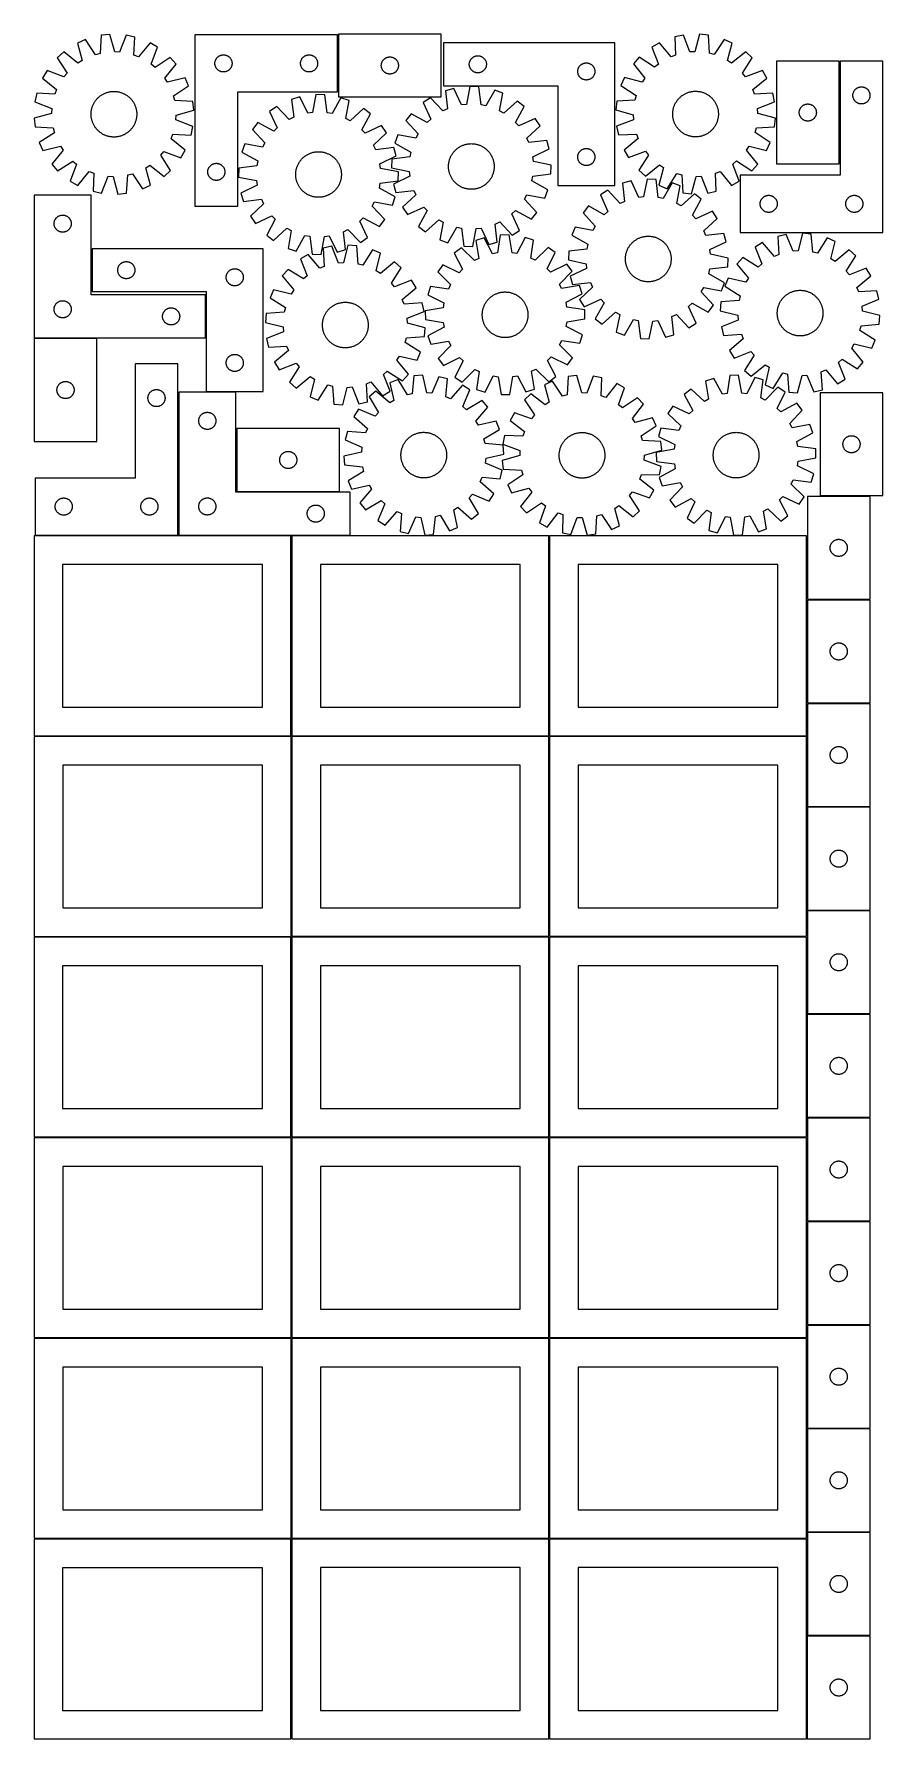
# Model space of a CAD drawing. Header units: millimetres. Extents: x 7 to 1493, y 7 to 2993.
import ezdxf

# ---------------------------------------------------------------- set-up
doc = ezdxf.new("R2010")
doc.units = ezdxf.units.MM
doc.layers.add('COMMON', color=5, linetype='CONTINUOUS', true_color=0x0000ff)
doc.layers.add('CUT', color=7, linetype='CONTINUOUS', true_color=0x000000)

msp = doc.modelspace()

# ---------------------------------------------------------------- linework, layer by layer
at = {"layer": 'COMMON'}
for p, q in [((539.003988, 2991.951683), (539.003988, 2891.951683)), ((1417.58506, 2765.932404), (1417.58506, 2945.932404)), ((107.301356, 2617.251007), (107.301356, 2542.251007)), ((307.301356, 2536.244659), (307.301356, 2461.244659)), ((116.563201, 2460.494659), (6.563201, 2460.494659)), ((259.180146, 2115.751006), (259.180146, 2365.751006)), ((308.051357, 2366.501006), (359.930146, 2366.501006)), ((361.681977, 2191.501006), (541.681977, 2191.501006)), ((1383.429282, 2183.973056), (1471.074237, 2183.973056)), ((258.430145, 2114.849137), (8.430145, 2114.849137)), ((908.824235, 2114.123915), (908.824235, 1764.123915)), ((1360.324236, 2114.123915), (1360.324236, 2003.223056)), ((1360.324236, 2001.723055), (1360.324236, 1821.723055)), ((1361.074237, 2002.473055), (1471.074237, 2002.473055)), ((1360.324236, 1820.223054), (1360.324236, 1764.123915)), ((1471.074237, 1820.973055), (1361.074237, 1820.973055)), ((6.574234, 1763.349135), (456.549607, 1763.349135)), ((457.324234, 1762.599135), (457.324234, 1412.623914)), ((458.074235, 1763.373914), (908.074235, 1763.373914)), ((908.824235, 1762.623914), (908.824235, 1412.623914)), ((909.574236, 1763.373914), (1359.574236, 1763.373914)), ((1360.324236, 1762.623914), (1360.324236, 1640.223054)), ((1360.324236, 1638.723053), (1360.324236, 1458.723053)), ((1361.074237, 1639.473053), (1471.074237, 1639.473053)), ((1361.099121, 1457.973052), (1471.074237, 1457.973052)), ((456.549607, 1411.849135), (6.574234, 1411.849135)), ((457.299608, 1061.123913), (457.299608, 1411.099134)), ((458.074235, 1411.873913), (908.049608, 1411.873913)), ((908.799608, 1411.123913), (908.799608, 1061.123913)), ((909.574236, 1411.873913), (1359.549609, 1411.873913)), ((1360.299609, 1275.673493), (1360.299609, 1095.673493)), ((457.324234, 1059.52478), (457.324234, 709.549513)), ((908.824235, 1059.549513), (908.824235, 709.549513)), ((1360.324236, 1059.549513), (1360.324236, 914.074344)), ((1360.324236, 912.574343), (1360.324236, 732.574343)), ((1361.074237, 913.324343), (1471.074237, 913.324343)), ((1360.324236, 731.074342), (1360.324236, 709.549513)), ((1361.074237, 731.824342), (1471.074237, 731.824342)), ((6.574234, 708.774779), (456.574234, 708.774779)), ((457.324234, 708.024779), (457.324234, 358.049512)), ((458.074235, 708.799512), (908.074235, 708.799512)), ((908.824235, 708.049512), (908.824235, 358.049512)), ((909.574236, 708.799512), (1359.574236, 708.799512)), ((1360.324236, 708.049512), (1360.324236, 551.074342)), ((1360.324236, 549.574341), (1360.324236, 369.574341)), ((1361.074237, 550.324341), (1471.074237, 550.324341)), ((1361.099121, 368.82434), (1471.074237, 368.82434)), ((6.574234, 357.274778), (456.549607, 357.274778)), ((457.299607, 356.524778), (457.299607, 6.549511)), ((458.074235, 357.299511), (908.049608, 357.299511)), ((908.799608, 356.549511), (908.799608, 6.549511)), ((909.574236, 357.299511), (1359.549609, 357.299511)), ((1360.299609, 186.549511), (1360.299609, 6.549511))]:
    msp.add_line(p, q, dxfattribs=at)
at = {"layer": 'CUT'}
for p, q in [((124.088358, 2991.211395), (122.250887, 2959.500223)), ((139.390125, 2992.819643), (124.088358, 2991.211395)), ((147.780436, 2962.183432), (139.390125, 2992.819643)), ((167.889858, 2991.325974), (156.343028, 2961.734667)), ((182.93968, 2988.127002), (167.889858, 2991.325974)), ((181.452229, 2956.397485), (182.93968, 2988.127002)), ((288.253988, 2991.951683), (288.253988, 2691.951683)), ((538.253988, 2991.951683), (288.253988, 2991.951683)), ((538.253988, 2891.951683), (538.253988, 2991.951683)), ((719.753989, 2993.33231), (539.753989, 2993.33231)), ((539.753989, 2993.33231), (539.753989, 2883.33231)), ((719.753989, 2883.33231), (719.753989, 2993.33231)), ((1143.939312, 2991.593163), (1128.884465, 2988.417925)), ((1128.884465, 2988.417925), (1130.321884, 2956.686102)), ((1155.439469, 2961.983686), (1143.939312, 2991.593163)), ((1172.441364, 2993.041893), (1164.002758, 2962.418949)), ((1187.740577, 2991.40952), (1172.441364, 2993.041893)), ((1189.528045, 2959.69549), (1187.740577, 2991.40952)), ((58.531338, 2962.023697), (47.097252, 2951.728445)), ((83.326755, 2942.170183), (58.531338, 2962.023697)), ((96.521932, 2983.825057), (82.466062, 2977.567017)), ((82.466062, 2977.567017), (90.517814, 2946.84009)), ((113.968702, 2957.281037), (96.521932, 2983.825057)), ((122.250887, 2959.500223), (113.968702, 2957.281037)), ((156.343028, 2961.734667), (147.780436, 2962.183432)), ((209.582967, 2977.899537), (189.457062, 2953.324698)), ((222.907661, 2970.206483), (209.582967, 2977.899537)), ((211.688052, 2940.489567), (222.907661, 2970.206483)), ((337.481807, 2956.931794), (338.253988, 2956.951683)), ((338.253988, 2956.951683), (339.026169, 2956.931794)), ((487.481807, 2956.931794), (488.253988, 2956.951683)), ((488.253988, 2956.951683), (489.026169, 2956.931794)), ((1023.867888, 2977.896032), (723.867888, 2977.896032)), ((723.867888, 2977.896032), (723.867888, 2902.896032)), ((1023.867888, 2727.896032), (1023.867888, 2977.896032)), ((1102.225084, 2978.232482), (1088.888277, 2970.560448)), ((1088.888277, 2970.560448), (1100.061016, 2940.825878)), ((1122.312216, 2953.625941), (1102.225084, 2978.232482)), ((1164.002758, 2962.418949), (1155.439469, 2961.983686)), ((1197.806721, 2957.463248), (1189.528045, 2959.69549)), ((1215.295322, 2983.979726), (1197.806721, 2957.463248)), ((1229.341307, 2977.69953), (1215.295322, 2983.979726)), ((1221.241116, 2946.985337), (1229.341307, 2977.69953)), ((1253.251494, 2962.118491), (1228.424804, 2942.304098)), ((1264.669332, 2951.805223), (1253.251494, 2962.118491)), ((29.137126, 2929.549633), (21.444072, 2916.224939)), ((58.854042, 2918.330024), (29.137126, 2929.549633)), ((47.097252, 2951.728445), (64.250066, 2924.993529)), ((90.517814, 2946.84009), (83.326755, 2942.170183)), ((189.457062, 2953.324698), (181.452229, 2956.397485)), ((218.351557, 2935.093543), (211.688052, 2940.489567)), ((245.086473, 2952.246357), (218.351557, 2935.093543)), ((235.528211, 2916.016854), (255.381726, 2940.812271)), ((255.381726, 2940.812271), (245.086473, 2952.246357)), ((323.258961, 2942.337902), (323.298725, 2943.109315)), ((323.258961, 2941.565464), (323.258961, 2942.337902)), ((323.298725, 2940.794051), (323.258961, 2941.565464)), ((323.298725, 2943.109315), (323.378148, 2943.877658)), ((323.378148, 2940.025708), (323.298725, 2940.794051)), ((323.378148, 2943.877658), (323.497019, 2944.640894)), ((323.497019, 2939.262472), (323.378148, 2940.025708)), ((323.497019, 2944.640894), (323.655023, 2945.396999)), ((323.655023, 2938.506367), (323.497019, 2939.262472)), ((323.655023, 2945.396999), (323.85174, 2946.143968)), ((323.85174, 2937.759398), (323.655023, 2938.506367)), ((323.85174, 2946.143968), (324.08665, 2946.879819)), ((324.08665, 2937.023547), (323.85174, 2937.759398)), ((324.08665, 2946.879819), (324.359129, 2947.602601)), ((324.359129, 2936.300765), (324.08665, 2937.023547)), ((324.359129, 2947.602601), (324.668454, 2948.310399)), ((324.668454, 2935.592967), (324.359129, 2936.300765)), ((324.668454, 2948.310399), (325.013806, 2949.001334)), ((325.013806, 2934.902032), (324.668454, 2935.592967)), ((325.013806, 2949.001334), (325.394269, 2949.673575)), ((325.394269, 2934.229791), (325.013806, 2934.902032)), ((325.394269, 2949.673575), (325.808833, 2950.325339)), ((325.808833, 2933.578027), (325.394269, 2934.229791)), ((325.808833, 2950.325339), (326.256399, 2950.954897)), ((326.256399, 2932.948469), (325.808833, 2933.578027)), ((326.256399, 2950.954897), (326.735781, 2951.560581)), ((326.735781, 2932.342785), (326.256399, 2932.948469)), ((326.735781, 2951.560581), (327.245708, 2952.140783)), ((327.245708, 2931.762583), (326.735781, 2932.342785)), ((327.245708, 2952.140783), (327.784826, 2952.693966)), ((327.784826, 2931.2094), (327.245708, 2931.762583)), ((327.784826, 2952.693966), (328.351706, 2953.218662)), ((328.351706, 2930.684704), (327.784826, 2931.2094)), ((328.351706, 2953.218662), (328.944846, 2953.71348)), ((328.944846, 2930.189886), (328.351706, 2930.684704)), ((328.944846, 2953.71348), (329.562672, 2954.177108)), ((329.562672, 2929.726258), (328.944846, 2930.189886)), ((329.562672, 2954.177108), (330.203545, 2954.608316)), ((330.203545, 2929.29505), (329.562672, 2929.726258)), ((330.203545, 2954.608316), (330.865767, 2955.005962)), ((330.865767, 2928.897404), (330.203545, 2929.29505)), ((330.865767, 2955.005962), (331.547581, 2955.368989)), ((331.547581, 2928.534377), (330.865767, 2928.897404)), ((331.547581, 2955.368989), (332.24718, 2955.696437)), ((332.24718, 2928.206929), (331.547581, 2928.534377)), ((332.24718, 2955.696437), (332.962707, 2955.987435)), ((332.962707, 2927.915931), (332.24718, 2928.206929)), ((332.962707, 2955.987435), (333.692266, 2956.241214)), ((333.692266, 2927.662152), (332.962707, 2927.915931)), ((333.692266, 2956.241214), (334.433921, 2956.457099)), ((334.433921, 2927.446267), (333.692266, 2927.662152)), ((334.433921, 2956.457099), (335.185707, 2956.634518)), ((335.185707, 2927.268848), (334.433921, 2927.446267)), ((335.185707, 2956.634518), (335.945629, 2956.773001)), ((335.945629, 2927.130365), (335.185707, 2927.268848)), ((335.945629, 2956.773001), (336.711673, 2956.872181)), ((336.711673, 2927.031185), (335.945629, 2927.130365)), ((336.711673, 2956.872181), (337.481807, 2956.931794)), ((339.026169, 2956.931794), (339.796303, 2956.872181)), ((339.796303, 2956.872181), (340.562347, 2956.773001)), ((340.562347, 2927.130365), (339.796303, 2927.031185)), ((340.562347, 2956.773001), (341.322269, 2956.634518)), ((341.322269, 2927.268848), (340.562347, 2927.130365)), ((341.322269, 2956.634518), (342.074055, 2956.457099)), ((342.074055, 2927.446267), (341.322269, 2927.268848)), ((342.074055, 2956.457099), (342.815711, 2956.241214)), ((342.815711, 2927.662152), (342.074055, 2927.446267)), ((342.815711, 2956.241214), (343.545269, 2955.987435)), ((343.545269, 2927.915931), (342.815711, 2927.662152)), ((343.545269, 2955.987435), (344.260797, 2955.696437)), ((344.260797, 2928.206929), (343.545269, 2927.915931)), ((344.260797, 2955.696437), (344.960395, 2955.368989)), ((344.960395, 2928.534377), (344.260797, 2928.206929)), ((344.960395, 2955.368989), (345.642209, 2955.005962)), ((345.642209, 2928.897404), (344.960395, 2928.534377)), ((345.642209, 2955.005962), (346.304431, 2954.608316)), ((346.304431, 2929.29505), (345.642209, 2928.897404)), ((346.304431, 2954.608316), (346.945305, 2954.177108)), ((346.945305, 2929.726258), (346.304431, 2929.29505)), ((346.945305, 2954.177108), (347.56313, 2953.71348)), ((347.56313, 2930.189886), (346.945305, 2929.726258)), ((347.56313, 2953.71348), (348.15627, 2953.218662)), ((348.15627, 2930.684704), (347.56313, 2930.189886)), ((348.15627, 2953.218662), (348.72315, 2952.693966)), ((348.72315, 2931.2094), (348.15627, 2930.684704)), ((348.72315, 2952.693966), (349.262269, 2952.140783)), ((349.262269, 2931.762583), (348.72315, 2931.2094)), ((349.262269, 2952.140783), (349.772195, 2951.560581)), ((349.772195, 2932.342785), (349.262269, 2931.762583)), ((349.772195, 2951.560581), (350.251577, 2950.954897)), ((350.251577, 2932.948469), (349.772195, 2932.342785)), ((350.251577, 2950.954897), (350.699143, 2950.325339)), ((350.699143, 2933.578027), (350.251577, 2932.948469)), ((350.699143, 2950.325339), (351.113708, 2949.673575)), ((351.113708, 2934.229791), (350.699143, 2933.578027)), ((351.113708, 2949.673575), (351.49417, 2949.001334)), ((351.49417, 2934.902032), (351.113708, 2934.229791)), ((351.49417, 2949.001334), (351.839522, 2948.310399)), ((351.839522, 2935.592967), (351.49417, 2934.902032)), ((351.839522, 2948.310399), (352.148848, 2947.602601)), ((352.148848, 2936.300765), (351.839522, 2935.592967)), ((352.148848, 2947.602601), (352.421327, 2946.879819)), ((352.421327, 2937.023547), (352.148848, 2936.300765)), ((352.421327, 2946.879819), (352.656236, 2946.143968)), ((352.656236, 2937.759398), (352.421327, 2937.023547)), ((352.656236, 2946.143968), (352.852954, 2945.396999)), ((352.852954, 2938.506367), (352.656236, 2937.759398)), ((352.852954, 2945.396999), (353.010957, 2944.640894)), ((353.010957, 2939.262472), (352.852954, 2938.506367)), ((353.010957, 2944.640894), (353.129828, 2943.877658)), ((353.129828, 2940.025708), (353.010957, 2939.262472)), ((353.129828, 2943.877658), (353.209251, 2943.109315)), ((353.209251, 2940.794051), (353.129828, 2940.025708)), ((353.209251, 2943.109315), (353.249015, 2942.337902)), ((353.249015, 2941.565464), (353.209251, 2940.794051)), ((353.249015, 2942.337902), (353.249015, 2941.565464)), ((473.258961, 2942.337902), (473.298725, 2943.109315)), ((473.258961, 2941.565464), (473.258961, 2942.337902)), ((473.298725, 2940.794051), (473.258961, 2941.565464)), ((473.298725, 2943.109315), (473.378148, 2943.877658)), ((473.378148, 2940.025708), (473.298725, 2940.794051)), ((473.378148, 2943.877658), (473.497019, 2944.640894)), ((473.497019, 2939.262472), (473.378148, 2940.025708)), ((473.497019, 2944.640894), (473.655023, 2945.396999)), ((473.655023, 2938.506367), (473.497019, 2939.262472)), ((473.655023, 2945.396999), (473.85174, 2946.143968)), ((473.85174, 2937.759398), (473.655023, 2938.506367)), ((473.85174, 2946.143968), (474.08665, 2946.879819)), ((474.08665, 2937.023547), (473.85174, 2937.759398)), ((474.08665, 2946.879819), (474.359129, 2947.602601)), ((474.359129, 2936.300765), (474.08665, 2937.023547)), ((474.359129, 2947.602601), (474.668454, 2948.310399)), ((474.668454, 2935.592967), (474.359129, 2936.300765)), ((474.668454, 2948.310399), (475.013806, 2949.001334)), ((475.013806, 2934.902032), (474.668454, 2935.592967)), ((475.013806, 2949.001334), (475.394269, 2949.673575)), ((475.394269, 2934.229791), (475.013806, 2934.902032)), ((475.394269, 2949.673575), (475.808833, 2950.325339)), ((475.808833, 2933.578027), (475.394269, 2934.229791)), ((475.808833, 2950.325339), (476.256399, 2950.954897)), ((476.256399, 2932.948469), (475.808833, 2933.578027)), ((476.256399, 2950.954897), (476.735781, 2951.560581)), ((476.735781, 2932.342785), (476.256399, 2932.948469)), ((476.735781, 2951.560581), (477.245708, 2952.140783)), ((477.245708, 2931.762583), (476.735781, 2932.342785)), ((477.245708, 2952.140783), (477.784826, 2952.693966)), ((477.784826, 2931.2094), (477.245708, 2931.762583)), ((477.784826, 2952.693966), (478.351706, 2953.218662)), ((478.351706, 2930.684704), (477.784826, 2931.2094)), ((478.351706, 2953.218662), (478.944846, 2953.71348)), ((478.944846, 2930.189886), (478.351706, 2930.684704)), ((478.944846, 2953.71348), (479.562672, 2954.177108)), ((479.562672, 2929.726258), (478.944846, 2930.189886)), ((479.562672, 2954.177108), (480.203545, 2954.608316)), ((480.203545, 2929.29505), (479.562672, 2929.726258)), ((480.203545, 2954.608316), (480.865767, 2955.005962)), ((480.865767, 2928.897404), (480.203545, 2929.29505)), ((480.865767, 2955.005962), (481.547581, 2955.368989)), ((481.547581, 2928.534377), (480.865767, 2928.897404)), ((481.547581, 2955.368989), (482.24718, 2955.696437)), ((482.24718, 2928.206929), (481.547581, 2928.534377)), ((482.24718, 2955.696437), (482.962707, 2955.987435)), ((482.962707, 2927.915931), (482.24718, 2928.206929)), ((482.962707, 2955.987435), (483.692266, 2956.241214)), ((483.692266, 2927.662152), (482.962707, 2927.915931)), ((483.692266, 2956.241214), (484.433921, 2956.457099)), ((484.433921, 2927.446267), (483.692266, 2927.662152)), ((484.433921, 2956.457099), (485.185707, 2956.634518)), ((485.185707, 2927.268848), (484.433921, 2927.446267)), ((485.185707, 2956.634518), (485.945629, 2956.773001)), ((485.945629, 2927.130365), (485.185707, 2927.268848)), ((485.945629, 2956.773001), (486.711673, 2956.872181)), ((486.711673, 2927.031185), (485.945629, 2927.130365)), ((486.711673, 2956.872181), (487.481807, 2956.931794)), ((489.026169, 2956.931794), (489.796303, 2956.872181)), ((489.796303, 2956.872181), (490.562347, 2956.773001)), ((490.562347, 2927.130365), (489.796303, 2927.031185)), ((490.562347, 2956.773001), (491.322269, 2956.634518)), ((491.322269, 2927.268848), (490.562347, 2927.130365)), ((491.322269, 2956.634518), (492.074055, 2956.457099)), ((492.074055, 2927.446267), (491.322269, 2927.268848)), ((492.074055, 2956.457099), (492.815711, 2956.241214)), ((492.815711, 2927.662152), (492.074055, 2927.446267)), ((492.815711, 2956.241214), (493.545269, 2955.987435)), ((493.545269, 2927.915931), (492.815711, 2927.662152)), ((493.545269, 2955.987435), (494.260797, 2955.696437)), ((494.260797, 2928.206929), (493.545269, 2927.915931)), ((494.260797, 2955.696437), (494.960395, 2955.368989)), ((494.960395, 2928.534377), (494.260797, 2928.206929)), ((494.960395, 2955.368989), (495.642209, 2955.005962)), ((495.642209, 2928.897404), (494.960395, 2928.534377)), ((495.642209, 2955.005962), (496.304431, 2954.608316)), ((496.304431, 2929.29505), (495.642209, 2928.897404)), ((496.304431, 2954.608316), (496.945305, 2954.177108)), ((496.945305, 2929.726258), (496.304431, 2929.29505)), ((496.945305, 2954.177108), (497.56313, 2953.71348)), ((497.56313, 2930.189886), (496.945305, 2929.726258)), ((497.56313, 2953.71348), (498.15627, 2953.218662)), ((498.15627, 2930.684704), (497.56313, 2930.189886)), ((498.15627, 2953.218662), (498.72315, 2952.693966)), ((498.72315, 2931.2094), (498.15627, 2930.684704)), ((498.72315, 2952.693966), (499.262269, 2952.140783)), ((499.262269, 2931.762583), (498.72315, 2931.2094)), ((499.262269, 2952.140783), (499.772195, 2951.560581)), ((499.772195, 2932.342785), (499.262269, 2931.762583)), ((499.772195, 2951.560581), (500.251577, 2950.954897)), ((500.251577, 2932.948469), (499.772195, 2932.342785)), ((500.251577, 2950.954897), (500.699143, 2950.325339)), ((500.699143, 2933.578027), (500.251577, 2932.948469)), ((500.699143, 2950.325339), (501.113708, 2949.673575)), ((501.113708, 2934.229791), (500.699143, 2933.578027)), ((501.113708, 2949.673575), (501.49417, 2949.001334)), ((501.49417, 2934.902032), (501.113708, 2934.229791)), ((501.49417, 2949.001334), (501.839522, 2948.310399)), ((501.839522, 2935.592967), (501.49417, 2934.902032)), ((501.839522, 2948.310399), (502.148848, 2947.602601)), ((502.148848, 2936.300765), (501.839522, 2935.592967)), ((502.148848, 2947.602601), (502.421327, 2946.879819)), ((502.421327, 2937.023547), (502.148848, 2936.300765)), ((502.421327, 2946.879819), (502.656236, 2946.143968)), ((502.656236, 2937.759398), (502.421327, 2937.023547)), ((502.656236, 2946.143968), (502.852954, 2945.396999)), ((502.852954, 2938.506367), (502.656236, 2937.759398)), ((502.852954, 2945.396999), (503.010957, 2944.640894)), ((503.010957, 2939.262472), (502.852954, 2938.506367)), ((503.010957, 2944.640894), (503.129828, 2943.877658)), ((503.129828, 2940.025708), (503.010957, 2939.262472)), ((503.129828, 2943.877658), (503.209251, 2943.109315)), ((503.209251, 2940.794051), (503.129828, 2940.025708)), ((503.209251, 2943.109315), (503.249015, 2942.337902)), ((503.249015, 2941.565464), (503.209251, 2940.794051)), ((503.249015, 2942.337902), (503.249015, 2941.565464)), ((614.753989, 2938.33231), (614.773878, 2939.104492)), ((614.773878, 2937.560129), (614.753989, 2938.33231)), ((614.773878, 2939.104492), (614.833491, 2939.874625)), ((614.833491, 2936.789995), (614.773878, 2937.560129)), ((614.833491, 2939.874625), (614.932671, 2940.640669)), ((614.932671, 2936.023952), (614.833491, 2936.789995)), ((614.932671, 2940.640669), (615.071154, 2941.400591)), ((615.071154, 2935.264029), (614.932671, 2936.023952)), ((615.071154, 2941.400591), (615.248573, 2942.152377)), ((615.248573, 2934.512243), (615.071154, 2935.264029)), ((615.248573, 2942.152377), (615.464458, 2942.894033)), ((615.464458, 2933.770588), (615.248573, 2934.512243)), ((615.464458, 2942.894033), (615.718237, 2943.623592)), ((615.718237, 2933.041029), (615.464458, 2933.770588)), ((615.718237, 2943.623592), (616.009236, 2944.339119)), ((616.009236, 2932.325502), (615.718237, 2933.041029)), ((616.009236, 2944.339119), (616.336683, 2945.038717)), ((616.336683, 2931.625903), (616.009236, 2932.325502)), ((616.336683, 2945.038717), (616.69971, 2945.720531)), ((616.69971, 2930.944089), (616.336683, 2931.625903)), ((616.69971, 2945.720531), (617.097356, 2946.382753)), ((617.097356, 2930.281867), (616.69971, 2930.944089)), ((617.097356, 2946.382753), (617.528564, 2947.023627)), ((617.528564, 2929.640994), (617.097356, 2930.281867)), ((617.528564, 2947.023627), (617.992192, 2947.641452)), ((617.992192, 2929.023168), (617.528564, 2929.640994)), ((617.992192, 2947.641452), (618.48701, 2948.234592)), ((618.48701, 2928.430028), (617.992192, 2929.023168)), ((618.48701, 2948.234592), (619.011706, 2948.801473)), ((619.011706, 2927.863148), (618.48701, 2928.430028)), ((619.011706, 2948.801473), (619.564889, 2949.340591)), ((619.564889, 2927.32403), (619.011706, 2927.863148)), ((619.564889, 2949.340591), (620.145091, 2949.850517)), ((620.145091, 2926.814104), (619.564889, 2927.32403)), ((620.145091, 2949.850517), (620.750775, 2950.329899)), ((620.750775, 2950.329899), (621.380333, 2950.777465)), ((621.380333, 2950.777465), (622.032097, 2951.19203)), ((622.032097, 2951.19203), (622.704338, 2951.572492)), ((622.704338, 2951.572492), (623.395273, 2951.917844)), ((623.395273, 2951.917844), (624.103071, 2952.22717)), ((624.103071, 2952.22717), (624.825853, 2952.499649)), ((624.825853, 2952.499649), (625.561705, 2952.734558)), ((625.561705, 2952.734558), (626.308673, 2952.931276)), ((626.308673, 2952.931276), (627.064778, 2953.08928)), ((627.064778, 2953.08928), (627.828014, 2953.20815)), ((627.828014, 2953.20815), (628.596357, 2953.287573)), ((628.596357, 2953.287573), (629.36777, 2953.327337)), ((629.36777, 2953.327337), (630.140208, 2953.327337)), ((630.140208, 2953.327337), (630.911621, 2953.287573)), ((630.911621, 2953.287573), (631.679964, 2953.20815)), ((631.679964, 2953.20815), (632.4432, 2953.08928)), ((632.4432, 2953.08928), (633.199305, 2952.931276)), ((633.199305, 2952.931276), (633.946274, 2952.734558)), ((633.946274, 2952.734558), (634.682125, 2952.499649)), ((634.682125, 2952.499649), (635.404908, 2952.22717)), ((635.404908, 2952.22717), (636.112705, 2951.917844)), ((636.112705, 2951.917844), (636.80364, 2951.572492)), ((636.80364, 2951.572492), (637.475881, 2951.19203)), ((637.475881, 2951.19203), (638.127645, 2950.777465)), ((638.127645, 2950.777465), (638.757203, 2950.329899)), ((638.757203, 2950.329899), (639.362887, 2949.850517)), ((639.362887, 2949.850517), (639.943089, 2949.340591)), ((639.943089, 2927.32403), (639.362887, 2926.814104)), ((639.943089, 2949.340591), (640.496272, 2948.801473)), ((640.496272, 2927.863148), (639.943089, 2927.32403)), ((640.496272, 2948.801473), (641.020968, 2948.234592)), ((641.020968, 2928.430028), (640.496272, 2927.863148)), ((641.020968, 2948.234592), (641.515786, 2947.641452)), ((641.515786, 2929.023168), (641.020968, 2928.430028)), ((641.515786, 2947.641452), (641.979414, 2947.023627)), ((641.979414, 2929.640994), (641.515786, 2929.023168)), ((641.979414, 2947.023627), (642.410623, 2946.382753)), ((642.410623, 2930.281867), (641.979414, 2929.640994)), ((642.410623, 2946.382753), (642.808268, 2945.720531)), ((642.808268, 2930.944089), (642.410623, 2930.281867)), ((642.808268, 2945.720531), (643.171295, 2945.038717)), ((643.171295, 2931.625903), (642.808268, 2930.944089)), ((643.171295, 2945.038717), (643.498743, 2944.339119)), ((643.498743, 2932.325502), (643.171295, 2931.625903)), ((643.498743, 2944.339119), (643.789741, 2943.623592)), ((643.789741, 2933.041029), (643.498743, 2932.325502)), ((643.789741, 2943.623592), (644.04352, 2942.894033)), ((644.04352, 2933.770588), (643.789741, 2933.041029)), ((644.04352, 2942.894033), (644.259405, 2942.152377)), ((644.259405, 2934.512243), (644.04352, 2933.770588)), ((644.259405, 2942.152377), (644.436824, 2941.400591)), ((644.436824, 2935.264029), (644.259405, 2934.512243)), ((644.436824, 2941.400591), (644.575308, 2940.640669)), ((644.575308, 2936.023952), (644.436824, 2935.264029)), ((644.575308, 2940.640669), (644.674487, 2939.874625)), ((644.674487, 2936.789995), (644.575308, 2936.023952)), ((644.674487, 2939.874625), (644.7341, 2939.104492)), ((644.7341, 2937.560129), (644.674487, 2936.789995)), ((644.7341, 2939.104492), (644.753989, 2938.33231)), ((644.753989, 2938.33231), (644.7341, 2937.560129)), ((768.867888, 2940.396032), (768.887776, 2941.168213)), ((768.887776, 2939.62385), (768.867888, 2940.396032)), ((768.887776, 2941.168213), (768.947389, 2941.938347)), ((768.947389, 2938.853717), (768.887776, 2939.62385)), ((768.947389, 2941.938347), (769.046569, 2942.70439)), ((769.046569, 2938.087673), (768.947389, 2938.853717)), ((769.046569, 2942.70439), (769.185052, 2943.464313)), ((769.185052, 2937.327751), (769.046569, 2938.087673)), ((769.185052, 2943.464313), (769.362472, 2944.216098)), ((769.362472, 2936.575965), (769.185052, 2937.327751)), ((769.362472, 2944.216098), (769.578357, 2944.957754)), ((769.578357, 2935.834309), (769.362472, 2936.575965)), ((769.578357, 2944.957754), (769.832135, 2945.687313)), ((769.832135, 2935.10475), (769.578357, 2935.834309)), ((769.832135, 2945.687313), (770.123134, 2946.40284)), ((770.123134, 2934.389223), (769.832135, 2935.10475)), ((770.123134, 2946.40284), (770.450581, 2947.102439)), ((770.450581, 2933.689625), (770.123134, 2934.389223)), ((770.450581, 2947.102439), (770.813609, 2947.784253)), ((770.813609, 2933.007811), (770.450581, 2933.689625)), ((770.813609, 2947.784253), (771.211254, 2948.446475)), ((771.211254, 2932.345589), (770.813609, 2933.007811)), ((771.211254, 2948.446475), (771.642463, 2949.087348)), ((771.642463, 2931.704715), (771.211254, 2932.345589)), ((771.642463, 2949.087348), (772.10609, 2949.705174)), ((772.10609, 2931.086889), (771.642463, 2931.704715)), ((772.10609, 2949.705174), (772.600909, 2950.298313)), ((772.600909, 2930.49375), (772.10609, 2931.086889)), ((772.600909, 2950.298313), (773.125605, 2950.865194)), ((773.125605, 2929.926869), (772.600909, 2930.49375)), ((773.125605, 2950.865194), (773.678788, 2951.404312)), ((773.678788, 2929.387751), (773.125605, 2929.926869)), ((773.678788, 2951.404312), (774.25899, 2951.914238)), ((774.25899, 2928.877825), (773.678788, 2929.387751)), ((774.25899, 2951.914238), (774.864673, 2952.39362)), ((774.864673, 2928.398443), (774.25899, 2928.877825)), ((774.864673, 2952.39362), (775.494232, 2952.841187)), ((775.494232, 2927.950876), (774.864673, 2928.398443)), ((775.494232, 2952.841187), (776.145996, 2953.255751)), ((776.145996, 2927.536312), (775.494232, 2927.950876)), ((776.145996, 2953.255751), (776.818236, 2953.636214)), ((776.818236, 2927.15585), (776.145996, 2927.536312)), ((776.818236, 2953.636214), (777.509172, 2953.981566)), ((777.509172, 2926.810498), (776.818236, 2927.15585)), ((777.509172, 2953.981566), (778.216969, 2954.290891)), ((778.216969, 2954.290891), (778.939752, 2954.56337)), ((778.939752, 2954.56337), (779.675603, 2954.79828)), ((779.675603, 2954.79828), (780.422571, 2954.994997)), ((780.422571, 2954.994997), (781.178676, 2955.153001)), ((781.178676, 2955.153001), (781.941912, 2955.271872)), ((781.941912, 2955.271872), (782.710256, 2955.351295)), ((782.710256, 2955.351295), (783.481669, 2955.391059)), ((783.481669, 2955.391059), (784.254106, 2955.391059)), ((784.254106, 2955.391059), (785.02552, 2955.351295)), ((785.02552, 2955.351295), (785.793863, 2955.271872)), ((785.793863, 2955.271872), (786.557099, 2955.153001)), ((786.557099, 2955.153001), (787.313204, 2954.994997)), ((787.313204, 2954.994997), (788.060172, 2954.79828)), ((788.060172, 2954.79828), (788.796023, 2954.56337)), ((788.796023, 2954.56337), (789.518806, 2954.290891)), ((789.518806, 2954.290891), (790.226603, 2953.981566)), ((790.226603, 2953.981566), (790.917539, 2953.636214)), ((790.917539, 2927.15585), (790.226603, 2926.810498)), ((790.917539, 2953.636214), (791.58978, 2953.255751)), ((791.58978, 2927.536312), (790.917539, 2927.15585)), ((791.58978, 2953.255751), (792.241543, 2952.841187)), ((792.241543, 2927.950876), (791.58978, 2927.536312)), ((792.241543, 2952.841187), (792.871102, 2952.39362)), ((792.871102, 2928.398443), (792.241543, 2927.950876)), ((792.871102, 2952.39362), (793.476785, 2951.914238)), ((793.476785, 2928.877825), (792.871102, 2928.398443)), ((793.476785, 2951.914238), (794.056988, 2951.404312)), ((794.056988, 2929.387751), (793.476785, 2928.877825)), ((794.056988, 2951.404312), (794.61017, 2950.865194)), ((794.61017, 2929.926869), (794.056988, 2929.387751)), ((794.61017, 2950.865194), (795.134867, 2950.298313)), ((795.134867, 2930.49375), (794.61017, 2929.926869)), ((795.134867, 2950.298313), (795.629685, 2949.705174)), ((795.629685, 2931.086889), (795.134867, 2930.49375)), ((795.629685, 2949.705174), (796.093313, 2949.087348)), ((796.093313, 2931.704715), (795.629685, 2931.086889)), ((796.093313, 2949.087348), (796.524521, 2948.446475)), ((796.524521, 2932.345589), (796.093313, 2931.704715)), ((796.524521, 2948.446475), (796.922166, 2947.784253)), ((796.922166, 2933.007811), (796.524521, 2932.345589)), ((796.922166, 2947.784253), (797.285194, 2947.102439)), ((797.285194, 2933.689625), (796.922166, 2933.007811)), ((797.285194, 2947.102439), (797.612641, 2946.40284)), ((797.612641, 2934.389223), (797.285194, 2933.689625)), ((797.612641, 2946.40284), (797.90364, 2945.687313)), ((797.90364, 2935.10475), (797.612641, 2934.389223)), ((797.90364, 2945.687313), (798.157418, 2944.957754)), ((798.157418, 2935.834309), (797.90364, 2935.10475)), ((798.157418, 2944.957754), (798.373303, 2944.216098)), ((798.373303, 2936.575965), (798.157418, 2935.834309)), ((798.373303, 2944.216098), (798.550723, 2943.464313)), ((798.550723, 2937.327751), (798.373303, 2936.575965)), ((798.550723, 2943.464313), (798.689206, 2942.70439)), ((798.689206, 2938.087673), (798.550723, 2937.327751)), ((798.689206, 2942.70439), (798.788386, 2941.938347)), ((798.788386, 2938.853717), (798.689206, 2938.087673)), ((798.788386, 2941.938347), (798.847999, 2941.168213)), ((798.847999, 2939.62385), (798.788386, 2938.853717)), ((798.847999, 2941.168213), (798.867888, 2940.396032)), ((798.867888, 2940.396032), (798.847999, 2939.62385)), ((958.867888, 2927.896032), (958.887776, 2928.668213)), ((958.887776, 2927.12385), (958.867888, 2927.896032)), ((958.887776, 2928.668213), (958.947389, 2929.438347)), ((958.947389, 2926.353717), (958.887776, 2927.12385)), ((958.947389, 2929.438347), (959.046569, 2930.20439)), ((959.046569, 2930.20439), (959.185052, 2930.964313)), ((959.185052, 2930.964313), (959.362472, 2931.716098)), ((959.362472, 2931.716098), (959.578357, 2932.457754)), ((959.578357, 2932.457754), (959.832135, 2933.187313)), ((959.832135, 2933.187313), (960.123134, 2933.90284)), ((960.123134, 2933.90284), (960.450581, 2934.602439)), ((960.450581, 2934.602439), (960.813609, 2935.284253)), ((960.813609, 2935.284253), (961.211254, 2935.946475)), ((961.211254, 2935.946475), (961.642463, 2936.587348)), ((961.642463, 2936.587348), (962.10609, 2937.205174)), ((962.10609, 2937.205174), (962.600909, 2937.798313)), ((962.600909, 2937.798313), (963.125605, 2938.365194)), ((963.125605, 2938.365194), (963.678788, 2938.904312)), ((963.678788, 2938.904312), (964.25899, 2939.414238)), ((964.25899, 2939.414238), (964.864673, 2939.89362)), ((964.864673, 2939.89362), (965.494232, 2940.341187)), ((965.494232, 2940.341187), (966.145996, 2940.755751)), ((966.145996, 2940.755751), (966.818236, 2941.136214)), ((966.818236, 2941.136214), (967.509172, 2941.481566)), ((967.509172, 2941.481566), (968.216969, 2941.790891)), ((968.216969, 2941.790891), (968.939752, 2942.06337)), ((968.939752, 2942.06337), (969.675603, 2942.29828)), ((969.675603, 2942.29828), (970.422571, 2942.494997)), ((970.422571, 2942.494997), (971.178676, 2942.653001)), ((971.178676, 2942.653001), (971.941912, 2942.771872)), ((971.941912, 2942.771872), (972.710256, 2942.851295)), ((972.710256, 2942.851295), (973.481669, 2942.891059)), ((973.481669, 2942.891059), (974.254106, 2942.891059)), ((974.254106, 2942.891059), (975.02552, 2942.851295)), ((975.02552, 2942.851295), (975.793863, 2942.771872)), ((975.793863, 2942.771872), (976.557099, 2942.653001)), ((976.557099, 2942.653001), (977.313204, 2942.494997)), ((977.313204, 2942.494997), (978.060172, 2942.29828)), ((978.060172, 2942.29828), (978.796023, 2942.06337)), ((978.796023, 2942.06337), (979.518806, 2941.790891)), ((979.518806, 2941.790891), (980.226603, 2941.481566)), ((980.226603, 2941.481566), (980.917539, 2941.136214)), ((980.917539, 2941.136214), (981.58978, 2940.755751)), ((981.58978, 2940.755751), (982.241543, 2940.341187)), ((982.241543, 2940.341187), (982.871102, 2939.89362)), ((982.871102, 2939.89362), (983.476785, 2939.414238)), ((983.476785, 2939.414238), (984.056988, 2938.904312)), ((984.056988, 2938.904312), (984.61017, 2938.365194)), ((984.61017, 2938.365194), (985.134867, 2937.798313)), ((985.134867, 2937.798313), (985.629685, 2937.205174)), ((985.629685, 2937.205174), (986.093313, 2936.587348)), ((986.093313, 2936.587348), (986.524521, 2935.946475)), ((986.524521, 2935.946475), (986.922166, 2935.284253)), ((986.922166, 2935.284253), (987.285194, 2934.602439)), ((987.285194, 2934.602439), (987.612641, 2933.90284)), ((987.612641, 2933.90284), (987.90364, 2933.187313)), ((987.90364, 2933.187313), (988.157418, 2932.457754)), ((988.157418, 2932.457754), (988.373303, 2931.716098)), ((988.373303, 2931.716098), (988.550723, 2930.964313)), ((988.550723, 2930.964313), (988.689206, 2930.20439)), ((988.689206, 2930.20439), (988.788386, 2929.438347)), ((988.788386, 2929.438347), (988.847999, 2928.668213)), ((988.847999, 2927.12385), (988.788386, 2926.353717)), ((988.847999, 2928.668213), (988.867888, 2927.896032)), ((988.867888, 2927.896032), (988.847999, 2927.12385)), ((1066.681174, 2952.635315), (1056.367905, 2941.217476)), ((1056.367905, 2941.217476), (1076.182299, 2916.390786)), ((1093.389011, 2935.440368), (1066.681174, 2952.635315)), ((1100.061016, 2940.825878), (1093.389011, 2935.440368)), ((1130.321884, 2956.686102), (1122.312216, 2953.625941)), ((1228.424804, 2942.304098), (1221.241116, 2946.985337)), ((1247.474385, 2925.097386), (1264.669332, 2951.805223)), ((1282.594466, 2929.59812), (1252.859896, 2918.425381)), ((1290.2665, 2916.261312), (1282.594466, 2929.59812)), ((1416.835059, 2945.932404), (1306.835059, 2945.932404)), ((1306.835059, 2945.932404), (1306.835059, 2765.932404)), ((1416.835059, 2765.932404), (1416.835059, 2945.932404)), ((1493.33506, 2945.932404), (1418.33506, 2945.932404)), ((1418.33506, 2945.932404), (1418.33506, 2745.932404)), ((1493.33506, 2645.932404), (1493.33506, 2945.932404)), ((21.444072, 2916.224939), (46.018911, 2896.099034)), ((64.250066, 2924.993529), (58.854042, 2918.330024)), ((240.198118, 2908.825795), (235.528211, 2916.016854)), ((270.925045, 2916.877547), (240.198118, 2908.825795)), ((250.639066, 2885.374907), (277.183086, 2902.821677)), ((277.183086, 2902.821677), (270.925045, 2916.877547)), ((337.481807, 2926.971572), (336.711673, 2927.031185)), ((338.253988, 2926.951683), (337.481807, 2926.971572)), ((339.026169, 2926.971572), (338.253988, 2926.951683)), ((339.796303, 2927.031185), (339.026169, 2926.971572)), ((487.481807, 2926.971572), (486.711673, 2927.031185)), ((488.253988, 2926.951683), (487.481807, 2926.971572)), ((489.026169, 2926.971572), (488.253988, 2926.951683)), ((489.796303, 2927.031185), (489.026169, 2926.971572)), ((620.750775, 2926.334722), (620.145091, 2926.814104)), ((621.380333, 2925.887155), (620.750775, 2926.334722)), ((622.032097, 2925.472591), (621.380333, 2925.887155)), ((622.704338, 2925.092128), (622.032097, 2925.472591)), ((623.395273, 2924.746776), (622.704338, 2925.092128)), ((624.103071, 2924.437451), (623.395273, 2924.746776)), ((624.825853, 2924.164972), (624.103071, 2924.437451)), ((625.561705, 2923.930062), (624.825853, 2924.164972)), ((626.308673, 2923.733345), (625.561705, 2923.930062)), ((627.064778, 2923.575341), (626.308673, 2923.733345)), ((627.828014, 2923.45647), (627.064778, 2923.575341)), ((628.596357, 2923.377047), (627.828014, 2923.45647)), ((629.36777, 2923.337283), (628.596357, 2923.377047)), ((630.140208, 2923.337283), (629.36777, 2923.337283)), ((630.911621, 2923.377047), (630.140208, 2923.337283)), ((631.679964, 2923.45647), (630.911621, 2923.377047)), ((632.4432, 2923.575341), (631.679964, 2923.45647)), ((633.199305, 2923.733345), (632.4432, 2923.575341)), ((633.946274, 2923.930062), (633.199305, 2923.733345)), ((634.682125, 2924.164972), (633.946274, 2923.930062)), ((635.404908, 2924.437451), (634.682125, 2924.164972)), ((636.112705, 2924.746776), (635.404908, 2924.437451)), ((636.80364, 2925.092128), (636.112705, 2924.746776)), ((637.475881, 2925.472591), (636.80364, 2925.092128)), ((638.127645, 2925.887155), (637.475881, 2925.472591)), ((638.757203, 2926.334722), (638.127645, 2925.887155)), ((639.362887, 2926.814104), (638.757203, 2926.334722)), ((723.867888, 2902.896032), (923.867888, 2902.896032)), ((741.761104, 2897.959386), (726.957635, 2893.765598)), ((755.252301, 2869.202433), (741.761104, 2897.959386)), ((770.098173, 2901.347055), (763.766022, 2870.22024)), ((785.473061, 2900.76106), (770.098173, 2901.347055)), ((778.216969, 2926.501172), (777.509172, 2926.810498)), ((778.939752, 2926.228693), (778.216969, 2926.501172)), ((779.675603, 2925.993784), (778.939752, 2926.228693)), ((780.422571, 2925.797066), (779.675603, 2925.993784)), ((781.178676, 2925.639062), (780.422571, 2925.797066)), ((781.941912, 2925.520192), (781.178676, 2925.639062)), ((782.710256, 2925.440769), (781.941912, 2925.520192)), ((783.481669, 2925.401005), (782.710256, 2925.440769)), ((784.254106, 2925.401005), (783.481669, 2925.401005)), ((785.02552, 2925.440769), (784.254106, 2925.401005)), ((785.793863, 2925.520192), (785.02552, 2925.440769)), ((789.417565, 2869.242563), (785.473061, 2900.76106)), ((786.557099, 2925.639062), (785.793863, 2925.520192)), ((787.313204, 2925.797066), (786.557099, 2925.639062)), ((788.060172, 2925.993784), (787.313204, 2925.797066)), ((788.796023, 2926.228693), (788.060172, 2925.993784)), ((789.518806, 2926.501172), (788.796023, 2926.228693)), ((790.226603, 2926.810498), (789.518806, 2926.501172)), ((923.867888, 2902.896032), (923.867888, 2727.896032)), ((959.046569, 2925.587673), (958.947389, 2926.353717)), ((959.185052, 2924.827751), (959.046569, 2925.587673)), ((959.362472, 2924.075965), (959.185052, 2924.827751)), ((959.578357, 2923.334309), (959.362472, 2924.075965)), ((959.832135, 2922.60475), (959.578357, 2923.334309)), ((960.123134, 2921.889223), (959.832135, 2922.60475)), ((960.450581, 2921.189625), (960.123134, 2921.889223)), ((960.813609, 2920.507811), (960.450581, 2921.189625)), ((961.211254, 2919.845589), (960.813609, 2920.507811)), ((961.642463, 2919.204715), (961.211254, 2919.845589)), ((962.10609, 2918.586889), (961.642463, 2919.204715)), ((962.600909, 2917.99375), (962.10609, 2918.586889)), ((963.125605, 2917.426869), (962.600909, 2917.99375)), ((963.678788, 2916.887751), (963.125605, 2917.426869)), ((964.25899, 2916.377825), (963.678788, 2916.887751)), ((964.864673, 2915.898443), (964.25899, 2916.377825)), ((965.494232, 2915.450876), (964.864673, 2915.898443)), ((966.145996, 2915.036312), (965.494232, 2915.450876)), ((966.818236, 2914.65585), (966.145996, 2915.036312)), ((967.509172, 2914.310498), (966.818236, 2914.65585)), ((968.216969, 2914.001172), (967.509172, 2914.310498)), ((968.939752, 2913.728693), (968.216969, 2914.001172)), ((969.675603, 2913.493784), (968.939752, 2913.728693)), ((970.422571, 2913.297066), (969.675603, 2913.493784)), ((971.178676, 2913.139062), (970.422571, 2913.297066)), ((971.941912, 2913.020192), (971.178676, 2913.139062)), ((972.710256, 2912.940769), (971.941912, 2913.020192)), ((973.481669, 2912.901005), (972.710256, 2912.940769)), ((974.254106, 2912.901005), (973.481669, 2912.901005)), ((975.02552, 2912.940769), (974.254106, 2912.901005)), ((975.793863, 2913.020192), (975.02552, 2912.940769)), ((976.557099, 2913.139062), (975.793863, 2913.020192)), ((977.313204, 2913.297066), (976.557099, 2913.139062)), ((978.060172, 2913.493784), (977.313204, 2913.297066)), ((978.796023, 2913.728693), (978.060172, 2913.493784)), ((979.518806, 2914.001172), (978.796023, 2913.728693)), ((980.226603, 2914.310498), (979.518806, 2914.001172)), ((980.917539, 2914.65585), (980.226603, 2914.310498)), ((981.58978, 2915.036312), (980.917539, 2914.65585)), ((982.241543, 2915.450876), (981.58978, 2915.036312)), ((982.871102, 2915.898443), (982.241543, 2915.450876)), ((983.476785, 2916.377825), (982.871102, 2915.898443)), ((984.056988, 2916.887751), (983.476785, 2916.377825)), ((984.61017, 2917.426869), (984.056988, 2916.887751)), ((985.134867, 2917.99375), (984.61017, 2917.426869)), ((985.629685, 2918.586889), (985.134867, 2917.99375)), ((986.093313, 2919.204715), (985.629685, 2918.586889)), ((986.524521, 2919.845589), (986.093313, 2919.204715)), ((986.922166, 2920.507811), (986.524521, 2919.845589)), ((987.285194, 2921.189625), (986.922166, 2920.507811)), ((987.612641, 2921.889223), (987.285194, 2921.189625)), ((987.90364, 2922.60475), (987.612641, 2921.889223)), ((988.157418, 2923.334309), (987.90364, 2922.60475)), ((988.373303, 2924.075965), (988.157418, 2923.334309)), ((988.550723, 2924.827751), (988.373303, 2924.075965)), ((988.689206, 2925.587673), (988.550723, 2924.827751)), ((988.788386, 2926.353717), (988.689206, 2925.587673)), ((1040.786866, 2917.307289), (1034.506671, 2903.261304)), ((1034.506671, 2903.261304), (1061.023148, 2885.772703)), ((1071.501059, 2909.207098), (1040.786866, 2917.307289)), ((1076.182299, 2916.390786), (1071.501059, 2909.207098)), ((1252.859896, 2918.425381), (1247.474385, 2925.097386)), ((1265.659958, 2896.174181), (1290.2665, 2916.261312)), ((1445.932778, 2897.199383), (1446.525917, 2897.694201)), ((1446.525917, 2897.694201), (1447.143743, 2898.157829)), ((1447.143743, 2898.157829), (1447.784617, 2898.589037)), ((1447.784617, 2898.589037), (1448.446839, 2898.986683)), ((1448.446839, 2898.986683), (1449.128653, 2899.34971)), ((1449.128653, 2899.34971), (1449.828251, 2899.677158)), ((1449.828251, 2899.677158), (1450.543778, 2899.968156)), ((1450.543778, 2899.968156), (1451.273337, 2900.221935)), ((1451.273337, 2900.221935), (1452.014993, 2900.43782)), ((1452.014993, 2900.43782), (1452.766779, 2900.615239)), ((1452.766779, 2900.615239), (1453.526701, 2900.753722)), ((1453.526701, 2900.753722), (1454.292745, 2900.852902)), ((1454.292745, 2900.852902), (1455.062878, 2900.912515)), ((1455.062878, 2900.912515), (1455.83506, 2900.932404)), ((1455.83506, 2900.932404), (1456.607241, 2900.912515)), ((1456.607241, 2900.912515), (1457.377375, 2900.852902)), ((1457.377375, 2900.852902), (1458.143418, 2900.753722)), ((1458.143418, 2900.753722), (1458.903341, 2900.615239)), ((1458.903341, 2900.615239), (1459.655127, 2900.43782)), ((1459.655127, 2900.43782), (1460.396782, 2900.221935)), ((1460.396782, 2900.221935), (1461.126341, 2899.968156)), ((1461.126341, 2899.968156), (1461.841868, 2899.677158)), ((1461.841868, 2899.677158), (1462.541467, 2899.34971)), ((1462.541467, 2899.34971), (1463.223281, 2898.986683)), ((1463.223281, 2898.986683), (1463.885503, 2898.589037)), ((1463.885503, 2898.589037), (1464.526376, 2898.157829)), ((1464.526376, 2898.157829), (1465.144202, 2897.694201)), ((1465.144202, 2897.694201), (1465.737342, 2897.199383)), ((11.216607, 2889.581651), (8.017635, 2874.53183)), ((8.017635, 2874.53183), (37.608942, 2862.984999)), ((42.946124, 2888.094201), (11.216607, 2889.581651)), ((46.018911, 2896.099034), (42.946124, 2888.094201)), ((108.8962, 2867.033856), (109.355722, 2868.203406)), ((109.355722, 2868.203406), (109.851754, 2869.357944)), ((109.851754, 2869.357944), (110.383806, 2870.496332)), ((110.383806, 2870.496332), (110.951353, 2871.617447)), ((110.951353, 2871.617447), (111.553835, 2872.720181)), ((111.553835, 2872.720181), (112.190658, 2873.803446)), ((112.190658, 2873.803446), (112.861192, 2874.866174)), ((112.861192, 2874.866174), (113.564777, 2875.907315)), ((113.564777, 2875.907315), (114.300717, 2876.925843)), ((114.300717, 2876.925843), (115.068288, 2877.920751)), ((115.068288, 2877.920751), (115.86673, 2878.891059)), ((115.86673, 2878.891059), (116.695256, 2879.835808)), ((116.695256, 2879.835808), (117.553049, 2880.754066)), ((117.553049, 2880.754066), (118.439262, 2881.644928)), ((118.439262, 2881.644928), (119.35302, 2882.507513)), ((119.35302, 2882.507513), (120.293421, 2883.34097)), ((120.293421, 2883.34097), (121.259538, 2884.144478)), ((121.259538, 2884.144478), (122.250418, 2884.917243)), ((122.250418, 2884.917243), (123.265081, 2885.658502)), ((123.265081, 2885.658502), (124.302527, 2886.367524)), ((124.302527, 2886.367524), (125.361732, 2887.043609)), ((125.361732, 2887.043609), (126.441651, 2887.68609)), ((126.441651, 2887.68609), (127.541218, 2888.294333)), ((127.541218, 2888.294333), (128.659348, 2888.867738)), ((128.659348, 2888.867738), (129.794937, 2889.405738)), ((129.794937, 2889.405738), (130.946864, 2889.907803)), ((130.946864, 2889.907803), (132.113994, 2890.373438)), ((132.113994, 2890.373438), (133.295174, 2890.802182)), ((133.295174, 2890.802182), (134.489237, 2891.193613)), ((134.489237, 2891.193613), (135.695007, 2891.547345)), ((135.695007, 2891.547345), (136.911293, 2891.863028)), ((136.911293, 2891.863028), (138.136895, 2892.14035)), ((138.136895, 2892.14035), (139.370602, 2892.379039)), ((139.370602, 2892.379039), (140.611198, 2892.578858)), ((140.611198, 2892.578858), (141.857459, 2892.73961)), ((141.857459, 2892.73961), (143.108154, 2892.861138)), ((143.108154, 2892.861138), (144.362049, 2892.94332)), ((144.362049, 2892.94332), (145.617907, 2892.986075)), ((145.617907, 2892.986075), (146.874488, 2892.989362)), ((146.874488, 2892.989362), (148.130552, 2892.953177)), ((148.130552, 2892.953177), (149.38486, 2892.877557)), ((149.38486, 2892.877557), (150.636174, 2892.762574)), ((150.636174, 2892.762574), (151.883258, 2892.608344)), ((151.883258, 2892.608344), (153.124883, 2892.415018)), ((153.124883, 2892.415018), (154.359823, 2892.182787)), ((154.359823, 2892.182787), (155.586858, 2891.91188)), ((155.586858, 2891.91188), (156.804779, 2891.602565)), ((156.804779, 2891.602565), (158.012383, 2891.255147)), ((158.012383, 2891.255147), (159.208478, 2890.869968)), ((159.208478, 2890.869968), (160.391885, 2890.447409)), ((160.391885, 2890.447409), (161.561434, 2889.987887)), ((161.561434, 2889.987887), (162.715973, 2889.491855)), ((162.715973, 2889.491855), (163.854361, 2888.959803)), ((163.854361, 2888.959803), (164.975475, 2888.392256)), ((164.975475, 2888.392256), (166.078209, 2887.789774)), ((166.078209, 2887.789774), (167.161475, 2887.152951)), ((167.161475, 2887.152951), (168.224202, 2886.482417)), ((168.224202, 2886.482417), (169.265344, 2885.778832)), ((169.265344, 2885.778832), (170.283871, 2885.042892)), ((170.283871, 2885.042892), (171.27878, 2884.275321)), ((171.27878, 2884.275321), (172.249087, 2883.476879)), ((172.249087, 2883.476879), (173.193836, 2882.648353)), ((173.193836, 2882.648353), (174.112095, 2881.79056)), ((174.112095, 2881.79056), (175.002956, 2880.904347)), ((175.002956, 2880.904347), (175.865541, 2879.990589)), ((175.865541, 2879.990589), (176.698999, 2879.050188)), ((176.698999, 2879.050188), (177.502506, 2878.084071)), ((177.502506, 2878.084071), (178.275271, 2877.093191)), ((178.275271, 2877.093191), (179.01653, 2876.078528)), ((179.01653, 2876.078528), (179.725552, 2875.041082)), ((179.725552, 2875.041082), (180.401637, 2873.981877)), ((180.401637, 2873.981877), (181.044119, 2872.901958)), ((181.044119, 2872.901958), (181.652362, 2871.802391)), ((181.652362, 2871.802391), (182.225766, 2870.684261)), ((182.225766, 2870.684261), (182.763767, 2869.548672)), ((182.763767, 2869.548672), (183.265832, 2868.396744)), ((183.265832, 2868.396744), (183.731466, 2867.229615)), ((252.858252, 2877.092722), (250.639066, 2885.374907)), ((284.569424, 2875.255251), (252.858252, 2877.092722)), ((286.177671, 2859.953484), (284.569424, 2875.255251)), ((363.253988, 2691.951683), (363.253988, 2891.951683)), ((363.253988, 2891.951683), (538.253988, 2891.951683)), ((471.987872, 2883.445796), (457.250558, 2879.02515)), ((457.250558, 2879.02515), (461.331318, 2847.524005)), ((485.919131, 2854.899434), (471.987872, 2883.445796)), ((500.269571, 2887.26827), (494.416216, 2856.047876)), ((515.651645, 2886.918473), (500.269571, 2887.26827)), ((520.079749, 2855.464274), (515.651645, 2886.918473)), ((543.730349, 2881.814336), (528.515845, 2853.930763)), ((539.753989, 2883.33231), (719.753989, 2883.33231)), ((558.251477, 2876.728338), (543.730349, 2881.814336)), ((552.742972, 2845.445258), (558.251477, 2876.728338)), ((701.054327, 2881.787097), (688.271343, 2873.224045)), ((688.271343, 2873.224045), (701.444408, 2844.319977)), ((722.771606, 2858.606619), (701.054327, 2881.787097)), ((726.957635, 2893.765598), (730.554115, 2862.205495)), ((763.766022, 2870.22024), (755.252301, 2869.202433)), ((797.829114, 2867.579671), (789.417565, 2869.242563)), ((813.470063, 2895.226288), (797.829114, 2867.579671)), ((827.911367, 2889.917873), (813.470063, 2895.226288)), ((821.923062, 2858.723083), (827.911367, 2889.917873)), ((852.82776, 2876.002443), (829.409059, 2854.542266)), ((864.921866, 2866.491232), (852.82776, 2876.002443)), ((1027.076876, 2875.706559), (1025.444503, 2860.407347)), ((1058.790906, 2877.494028), (1027.076876, 2875.706559)), ((1061.023148, 2885.772703), (1058.790906, 2877.494028)), ((1127.682115, 2866.933377), (1128.13121, 2868.106969)), ((1128.13121, 2868.106969), (1128.616948, 2869.265876)), ((1128.616948, 2869.265876), (1129.138848, 2870.408954)), ((1129.138848, 2870.408954), (1129.696395, 2871.535075)), ((1129.696395, 2871.535075), (1130.28904, 2872.643127)), ((1130.28904, 2872.643127), (1130.916197, 2873.732017)), ((1130.916197, 2873.732017), (1131.577247, 2874.80067)), ((1131.577247, 2874.80067), (1132.271538, 2875.848032)), ((1132.271538, 2875.848032), (1132.998386, 2876.873068)), ((1132.998386, 2876.873068), (1133.757071, 2877.874768)), ((1133.757071, 2877.874768), (1134.546847, 2878.852143)), ((1134.546847, 2878.852143), (1135.366933, 2879.804228)), ((1135.366933, 2879.804228), (1136.216519, 2880.730084)), ((1136.216519, 2880.730084), (1137.094769, 2881.628797)), ((1137.094769, 2881.628797), (1138.000814, 2882.499479)), ((1138.000814, 2882.499479), (1138.933761, 2883.341273)), ((1138.933761, 2883.341273), (1139.89269, 2884.153347)), ((1139.89269, 2884.153347), (1140.876652, 2884.934899)), ((1140.876652, 2884.934899), (1141.884679, 2885.685159)), ((1141.884679, 2885.685159), (1142.915774, 2886.403385)), ((1142.915774, 2886.403385), (1143.968921, 2887.08887)), ((1143.968921, 2887.08887), (1145.043079, 2887.740936)), ((1145.043079, 2887.740936), (1146.137189, 2888.35894)), ((1146.137189, 2888.35894), (1147.250172, 2888.942273)), ((1147.250172, 2888.942273), (1148.380928, 2889.490358)), ((1148.380928, 2889.490358), (1149.528342, 2890.002655)), ((1149.528342, 2890.002655), (1150.691281, 2890.478658)), ((1150.691281, 2890.478658), (1151.868599, 2890.917897)), ((1151.868599, 2890.917897), (1153.059132, 2891.319939)), ((1153.059132, 2891.319939), (1154.261706, 2891.684387)), ((1154.261706, 2891.684387), (1155.475134, 2892.010882)), ((1155.475134, 2892.010882), (1156.698219, 2892.2991)), ((1156.698219, 2892.2991), (1157.929754, 2892.548759)), ((1157.929754, 2892.548759), (1159.168523, 2892.75961)), ((1159.168523, 2892.75961), (1160.413303, 2892.931448)), ((1160.413303, 2892.931448), (1161.662867, 2893.0641)), ((1161.662867, 2893.0641), (1162.915981, 2893.157438)), ((1162.915981, 2893.157438), (1164.171409, 2893.211368)), ((1164.171409, 2893.211368), (1165.427911, 2893.225838)), ((1165.427911, 2893.225838), (1166.684247, 2893.200833)), ((1166.684247, 2893.200833), (1167.939179, 2893.136377)), ((1167.939179, 2893.136377), (1169.191466, 2893.032536)), ((1169.191466, 2893.032536), (1170.439874, 2892.88941)), ((1170.439874, 2892.88941), (1171.68317, 2892.707141)), ((1171.68317, 2892.707141), (1172.920127, 2892.48591)), ((1172.920127, 2892.48591), (1174.149525, 2892.225933)), ((1174.149525, 2892.225933), (1175.37015, 2891.927469)), ((1175.37015, 2891.927469), (1176.580798, 2891.590811)), ((1176.580798, 2891.590811), (1177.780274, 2891.216292)), ((1177.780274, 2891.216292), (1178.967394, 2890.804282)), ((1178.967394, 2890.804282), (1180.140987, 2890.355186)), ((1180.140987, 2890.355186), (1181.299894, 2889.869449)), ((1181.299894, 2889.869449), (1182.442972, 2889.347549)), ((1182.442972, 2889.347549), (1183.569093, 2888.790001)), ((1183.569093, 2888.790001), (1184.677145, 2888.197357)), ((1184.677145, 2888.197357), (1185.766034, 2887.5702)), ((1185.766034, 2887.5702), (1186.834688, 2886.909149)), ((1186.834688, 2886.909149), (1187.882049, 2886.214858)), ((1187.882049, 2886.214858), (1188.907086, 2885.488011)), ((1188.907086, 2885.488011), (1189.908786, 2884.729325)), ((1189.908786, 2884.729325), (1190.886161, 2883.93955)), ((1190.886161, 2883.93955), (1191.838246, 2883.119464)), ((1191.838246, 2883.119464), (1192.764101, 2882.269877)), ((1192.764101, 2882.269877), (1193.662814, 2881.391627)), ((1193.662814, 2881.391627), (1194.533497, 2880.485582)), ((1194.533497, 2880.485582), (1195.375291, 2879.552635)), ((1195.375291, 2879.552635), (1196.187364, 2878.593707)), ((1196.187364, 2878.593707), (1196.968917, 2877.609744)), ((1196.968917, 2877.609744), (1197.719176, 2876.601718)), ((1197.719176, 2876.601718), (1198.437403, 2875.570622)), ((1198.437403, 2875.570622), (1199.122887, 2874.517476)), ((1199.122887, 2874.517476), (1199.774954, 2873.443317)), ((1199.774954, 2873.443317), (1200.392958, 2872.349207)), ((1200.392958, 2872.349207), (1200.976291, 2871.236224)), ((1200.976291, 2871.236224), (1201.524376, 2870.105468)), ((1201.524376, 2870.105468), (1202.036673, 2868.958054)), ((1202.036673, 2868.958054), (1202.512676, 2867.795115)), ((1202.512676, 2867.795115), (1202.951915, 2866.617798)), ((1268.72012, 2888.164513), (1265.659958, 2896.174181)), ((1300.451943, 2889.601931), (1268.72012, 2888.164513)), ((1274.017704, 2863.046927), (1303.627181, 2874.547085)), ((1303.627181, 2874.547085), (1300.451943, 2889.601931)), ((1351.932777, 2867.199383), (1352.525916, 2867.694201)), ((1352.525916, 2867.694201), (1353.143742, 2868.157829)), ((1353.143742, 2868.157829), (1353.784616, 2868.589037)), ((1353.784616, 2868.589037), (1354.446838, 2868.986683)), ((1354.446838, 2868.986683), (1355.128652, 2869.34971)), ((1355.128652, 2869.34971), (1355.82825, 2869.677158)), ((1355.82825, 2869.677158), (1356.543777, 2869.968156)), ((1356.543777, 2869.968156), (1357.273336, 2870.221935)), ((1357.273336, 2870.221935), (1358.014992, 2870.43782)), ((1358.014992, 2870.43782), (1358.766778, 2870.615239)), ((1358.766778, 2870.615239), (1359.5267, 2870.753722)), ((1359.5267, 2870.753722), (1360.292744, 2870.852902)), ((1360.292744, 2870.852902), (1361.062877, 2870.912515)), ((1361.062877, 2870.912515), (1361.835059, 2870.932404)), ((1361.835059, 2870.932404), (1362.60724, 2870.912515)), ((1362.60724, 2870.912515), (1363.377374, 2870.852902)), ((1363.377374, 2870.852902), (1364.143417, 2870.753722)), ((1364.143417, 2870.753722), (1364.90334, 2870.615239)), ((1364.90334, 2870.615239), (1365.655126, 2870.43782)), ((1365.655126, 2870.43782), (1366.396781, 2870.221935)), ((1366.396781, 2870.221935), (1367.12634, 2869.968156)), ((1367.12634, 2869.968156), (1367.841867, 2869.677158)), ((1367.841867, 2869.677158), (1368.541466, 2869.34971)), ((1368.541466, 2869.34971), (1369.22328, 2868.986683)), ((1369.22328, 2868.986683), (1369.885502, 2868.589037)), ((1369.885502, 2868.589037), (1370.526375, 2868.157829)), ((1370.526375, 2868.157829), (1371.144201, 2867.694201)), ((1371.144201, 2867.694201), (1371.737341, 2867.199383)), ((1440.840033, 2886.318623), (1440.879797, 2887.090036)), ((1440.840033, 2885.546185), (1440.840033, 2886.318623)), ((1440.879797, 2884.774772), (1440.840033, 2885.546185)), ((1440.879797, 2887.090036), (1440.95922, 2887.858379)), ((1440.95922, 2884.006429), (1440.879797, 2884.774772)), ((1440.95922, 2887.858379), (1441.07809, 2888.621615)), ((1441.07809, 2883.243193), (1440.95922, 2884.006429)), ((1441.07809, 2888.621615), (1441.236094, 2889.37772)), ((1441.236094, 2882.487088), (1441.07809, 2883.243193)), ((1441.236094, 2889.37772), (1441.432812, 2890.124688)), ((1441.432812, 2881.740119), (1441.236094, 2882.487088)), ((1441.432812, 2890.124688), (1441.667721, 2890.86054)), ((1441.667721, 2881.004268), (1441.432812, 2881.740119)), ((1441.667721, 2890.86054), (1441.9402, 2891.583322)), ((1441.9402, 2880.281486), (1441.667721, 2881.004268)), ((1441.9402, 2891.583322), (1442.249526, 2892.29112)), ((1442.249526, 2879.573688), (1441.9402, 2880.281486)), ((1442.249526, 2892.29112), (1442.594878, 2892.982055)), ((1442.594878, 2878.882753), (1442.249526, 2879.573688)), ((1442.594878, 2892.982055), (1442.97534, 2893.654296)), ((1442.97534, 2878.210512), (1442.594878, 2878.882753)), ((1442.97534, 2893.654296), (1443.389905, 2894.30606)), ((1443.389905, 2877.558748), (1442.97534, 2878.210512)), ((1443.389905, 2894.30606), (1443.837471, 2894.935618)), ((1443.837471, 2876.92919), (1443.389905, 2877.558748)), ((1443.837471, 2894.935618), (1444.316853, 2895.541302)), ((1444.316853, 2876.323506), (1443.837471, 2876.92919)), ((1444.316853, 2895.541302), (1444.826779, 2896.121504)), ((1444.826779, 2875.743304), (1444.316853, 2876.323506)), ((1444.826779, 2896.121504), (1445.365897, 2896.674687)), ((1445.365897, 2875.190121), (1444.826779, 2875.743304)), ((1445.365897, 2896.674687), (1445.932778, 2897.199383)), ((1445.932778, 2874.665425), (1445.365897, 2875.190121)), ((1446.525917, 2874.170607), (1445.932778, 2874.665425)), ((1447.143743, 2873.706979), (1446.525917, 2874.170607)), ((1447.784617, 2873.275771), (1447.143743, 2873.706979)), ((1448.446839, 2872.878125), (1447.784617, 2873.275771)), ((1449.128653, 2872.515098), (1448.446839, 2872.878125)), ((1449.828251, 2872.18765), (1449.128653, 2872.515098)), ((1450.543778, 2871.896652), (1449.828251, 2872.18765)), ((1451.273337, 2871.642873), (1450.543778, 2871.896652)), ((1452.014993, 2871.426988), (1451.273337, 2871.642873)), ((1452.766779, 2871.249569), (1452.014993, 2871.426988)), ((1453.526701, 2871.111086), (1452.766779, 2871.249569)), ((1454.292745, 2871.011906), (1453.526701, 2871.111086)), ((1455.062878, 2870.952293), (1454.292745, 2871.011906)), ((1455.83506, 2870.932404), (1455.062878, 2870.952293)), ((1456.607241, 2870.952293), (1455.83506, 2870.932404)), ((1457.377375, 2871.011906), (1456.607241, 2870.952293)), ((1458.143418, 2871.111086), (1457.377375, 2871.011906)), ((1458.903341, 2871.249569), (1458.143418, 2871.111086)), ((1459.655127, 2871.426988), (1458.903341, 2871.249569)), ((1460.396782, 2871.642873), (1459.655127, 2871.426988)), ((1461.126341, 2871.896652), (1460.396782, 2871.642873)), ((1461.841868, 2872.18765), (1461.126341, 2871.896652)), ((1462.541467, 2872.515098), (1461.841868, 2872.18765)), ((1463.223281, 2872.878125), (1462.541467, 2872.515098)), ((1463.885503, 2873.275771), (1463.223281, 2872.878125)), ((1464.526376, 2873.706979), (1463.885503, 2873.275771)), ((1465.144202, 2874.170607), (1464.526376, 2873.706979)), ((1465.737342, 2874.665425), (1465.144202, 2874.170607)), ((1465.737342, 2897.199383), (1466.304222, 2896.674687)), ((1466.304222, 2875.190121), (1465.737342, 2874.665425)), ((1466.304222, 2896.674687), (1466.84334, 2896.121504)), ((1466.84334, 2875.743304), (1466.304222, 2875.190121)), ((1466.84334, 2896.121504), (1467.353266, 2895.541302)), ((1467.353266, 2876.323506), (1466.84334, 2875.743304)), ((1467.353266, 2895.541302), (1467.832648, 2894.935618)), ((1467.832648, 2876.92919), (1467.353266, 2876.323506)), ((1467.832648, 2894.935618), (1468.280215, 2894.30606)), ((1468.280215, 2877.558748), (1467.832648, 2876.92919)), ((1468.280215, 2894.30606), (1468.694779, 2893.654296)), ((1468.694779, 2878.210512), (1468.280215, 2877.558748)), ((1468.694779, 2893.654296), (1469.075242, 2892.982055)), ((1469.075242, 2878.882753), (1468.694779, 2878.210512)), ((1469.075242, 2892.982055), (1469.420594, 2892.29112)), ((1469.420594, 2879.573688), (1469.075242, 2878.882753)), ((1469.420594, 2892.29112), (1469.729919, 2891.583322)), ((1469.729919, 2880.281486), (1469.420594, 2879.573688)), ((1469.729919, 2891.583322), (1470.002398, 2890.86054)), ((1470.002398, 2881.004268), (1469.729919, 2880.281486)), ((1470.002398, 2890.86054), (1470.237308, 2890.124688)), ((1470.237308, 2881.740119), (1470.002398, 2881.004268)), ((1470.237308, 2890.124688), (1470.434025, 2889.37772)), ((1470.434025, 2882.487088), (1470.237308, 2881.740119)), ((1470.434025, 2889.37772), (1470.592029, 2888.621615)), ((1470.592029, 2883.243193), (1470.434025, 2882.487088)), ((1470.592029, 2888.621615), (1470.7109, 2887.858379)), ((1470.7109, 2884.006429), (1470.592029, 2883.243193)), ((1470.7109, 2887.858379), (1470.790323, 2887.090036)), ((1470.790323, 2884.774772), (1470.7109, 2884.006429)), ((1470.790323, 2887.090036), (1470.830087, 2886.318623)), ((1470.830087, 2885.546185), (1470.790323, 2884.774772)), ((1470.830087, 2886.318623), (1470.830087, 2885.546185)), ((37.160177, 2854.422408), (6.523966, 2846.032097)), ((6.523966, 2846.032097), (8.132213, 2830.730329)), ((37.608942, 2862.984999), (37.160177, 2854.422408)), ((106.354247, 2853.51646), (106.390431, 2854.772524)), ((106.357534, 2852.259878), (106.354247, 2853.51646)), ((106.400289, 2851.004021), (106.357534, 2852.259878)), ((106.390431, 2854.772524), (106.466052, 2856.026832)), ((106.482471, 2849.750126), (106.400289, 2851.004021)), ((106.466052, 2856.026832), (106.581035, 2857.278145)), ((106.603998, 2848.499431), (106.482471, 2849.750126)), ((106.581035, 2857.278145), (106.735265, 2858.52523)), ((106.764751, 2847.25317), (106.603998, 2848.499431)), ((106.735265, 2858.52523), (106.928591, 2859.766855)), ((106.96457, 2846.012574), (106.764751, 2847.25317)), ((106.928591, 2859.766855), (107.160822, 2861.001794)), ((107.203259, 2844.778866), (106.96457, 2846.012574)), ((107.160822, 2861.001794), (107.431729, 2862.22883)), ((107.480581, 2843.553265), (107.203259, 2844.778866)), ((107.431729, 2862.22883), (107.741044, 2863.44675)), ((107.796264, 2842.336979), (107.480581, 2843.553265)), ((107.741044, 2863.44675), (108.088462, 2864.654354)), ((108.149996, 2841.131209), (107.796264, 2842.336979)), ((108.088462, 2864.654354), (108.473641, 2865.85045)), ((108.541427, 2839.937145), (108.149996, 2841.131209)), ((108.473641, 2865.85045), (108.8962, 2867.033856)), ((108.970171, 2838.755965), (108.541427, 2839.937145)), ((109.435806, 2837.588836), (108.970171, 2838.755965)), ((109.937871, 2836.436908), (109.435806, 2837.588836)), ((183.345915, 2837.782175), (182.849883, 2836.627636)), ((183.805437, 2838.951724), (183.345915, 2837.782175)), ((183.731466, 2867.229615), (184.160211, 2866.048435)), ((184.227996, 2840.135131), (183.805437, 2838.951724)), ((184.160211, 2866.048435), (184.551642, 2864.854372)), ((184.613175, 2841.331226), (184.227996, 2840.135131)), ((184.551642, 2864.854372), (184.905373, 2863.648602)), ((184.960594, 2842.53883), (184.613175, 2841.331226)), ((184.905373, 2863.648602), (185.221056, 2862.432316)), ((185.269909, 2843.756751), (184.960594, 2842.53883)), ((185.221056, 2862.432316), (185.498379, 2861.206714)), ((185.540816, 2844.983786), (185.269909, 2843.756751)), ((185.498379, 2861.206714), (185.737067, 2859.973007)), ((185.773047, 2846.218726), (185.540816, 2844.983786)), ((185.737067, 2859.973007), (185.936886, 2858.73241)), ((185.966373, 2847.46035), (185.773047, 2846.218726)), ((185.936886, 2858.73241), (186.097639, 2857.48615)), ((186.120603, 2848.707435), (185.966373, 2847.46035)), ((186.097639, 2857.48615), (186.219166, 2856.235455)), ((186.235585, 2849.958749), (186.120603, 2848.707435)), ((186.219166, 2856.235455), (186.301348, 2854.98156)), ((186.311206, 2851.213057), (186.235585, 2849.958749)), ((186.301348, 2854.98156), (186.344104, 2853.725702)), ((186.347391, 2852.469121), (186.311206, 2851.213057)), ((186.344104, 2853.725702), (186.347391, 2852.469121)), ((255.092695, 2843.000581), (255.54146, 2851.563173)), ((284.684003, 2831.453751), (255.092695, 2843.000581)), ((255.54146, 2851.563173), (286.177671, 2859.953484)), ((398.250727, 2838.175859), (388.92638, 2825.937105)), ((426.300482, 2823.269956), (398.250727, 2838.175859)), ((431.534273, 2866.650236), (418.884309, 2857.891871)), ((418.884309, 2857.891871), (432.499731, 2829.193526)), ((453.604998, 2843.806028), (431.534273, 2866.650236)), ((461.331318, 2847.524005), (453.604998, 2843.806028)), ((494.416216, 2856.047876), (485.919131, 2854.899434)), ((528.515845, 2853.930763), (520.079749, 2855.464274)), ((560.292295, 2841.379905), (552.742972, 2845.445258)), ((583.378646, 2863.197218), (560.292295, 2841.379905)), ((580.711497, 2825.823115), (595.6174, 2853.872871)), ((595.6174, 2853.872871), (583.378646, 2863.197218)), ((667.337394, 2853.827251), (657.826183, 2841.733145)), ((657.826183, 2841.733145), (679.286359, 2818.314444)), ((695.154915, 2838.492315), (667.337394, 2853.827251)), ((701.444408, 2844.319977), (695.154915, 2838.492315)), ((730.554115, 2862.205495), (722.771606, 2858.606619)), ((829.409059, 2854.542266), (821.923062, 2858.723083)), ((849.586929, 2838.673711), (864.921866, 2866.491232)), ((855.414592, 2832.384218), (849.586929, 2838.673711)), ((884.31866, 2845.557283), (855.414592, 2832.384218)), ((892.881712, 2832.774299), (884.31866, 2845.557283)), ((1025.444503, 2860.407347), (1056.067447, 2851.968741)), ((1056.50271, 2843.405452), (1026.893233, 2831.905294)), ((1056.067447, 2851.968741), (1056.50271, 2843.405452)), ((1125.260559, 2853.393893), (1125.285564, 2854.65023)), ((1125.275028, 2852.137391), (1125.260559, 2853.393893)), ((1125.328959, 2850.881964), (1125.275028, 2852.137391)), ((1125.285564, 2854.65023), (1125.350019, 2855.905161)), ((1125.422296, 2849.62885), (1125.328959, 2850.881964)), ((1125.350019, 2855.905161), (1125.453861, 2857.157448)), ((1125.554949, 2848.379286), (1125.422296, 2849.62885)), ((1125.453861, 2857.157448), (1125.596987, 2858.405856)), ((1125.726786, 2847.134505), (1125.554949, 2848.379286)), ((1125.596987, 2858.405856), (1125.779255, 2859.649152)), ((1125.937638, 2845.895736), (1125.726786, 2847.134505)), ((1125.779255, 2859.649152), (1126.000487, 2860.88611)), ((1126.187296, 2844.664201), (1125.937638, 2845.895736)), ((1126.000487, 2860.88611), (1126.260463, 2862.115507)), ((1126.475515, 2843.441117), (1126.187296, 2844.664201)), ((1126.260463, 2862.115507), (1126.558927, 2863.336133)), ((1126.802009, 2842.227688), (1126.475515, 2843.441117)), ((1126.558927, 2863.336133), (1126.895585, 2864.546781)), ((1127.166457, 2841.025114), (1126.802009, 2842.227688)), ((1126.895585, 2864.546781), (1127.270104, 2865.746256)), ((1127.568499, 2839.834581), (1127.166457, 2841.025114)), ((1127.270104, 2865.746256), (1127.682115, 2866.933377)), ((1128.007739, 2838.657264), (1127.568499, 2839.834581)), ((1128.483741, 2837.494324), (1128.007739, 2838.657264)), ((1128.996038, 2836.34691), (1128.483741, 2837.494324)), ((1202.389204, 2838.34541), (1201.903466, 2837.186502)), ((1202.838299, 2839.519002), (1202.389204, 2838.34541)), ((1203.25031, 2840.706122), (1202.838299, 2839.519002)), ((1202.951915, 2866.617798), (1203.353957, 2865.427265)), ((1203.624829, 2841.905598), (1203.25031, 2840.706122)), ((1203.353957, 2865.427265), (1203.718405, 2864.224691)), ((1203.961487, 2843.116246), (1203.624829, 2841.905598)), ((1203.718405, 2864.224691), (1204.044899, 2863.011262)), ((1204.259951, 2844.336871), (1203.961487, 2843.116246)), ((1204.044899, 2863.011262), (1204.333118, 2861.788177)), ((1204.519927, 2845.566269), (1204.259951, 2844.336871)), ((1204.333118, 2861.788177), (1204.582776, 2860.556643)), ((1204.741159, 2846.803227), (1204.519927, 2845.566269)), ((1204.582776, 2860.556643), (1204.793628, 2859.317874)), ((1204.923427, 2848.046523), (1204.741159, 2846.803227)), ((1204.793628, 2859.317874), (1204.965465, 2858.073093)), ((1205.066553, 2849.29493), (1204.923427, 2848.046523)), ((1204.965465, 2858.073093), (1205.098118, 2856.823529)), ((1205.170395, 2850.547218), (1205.066553, 2849.29493)), ((1205.098118, 2856.823529), (1205.191455, 2855.570415)), ((1205.23485, 2851.802149), (1205.170395, 2850.547218)), ((1205.191455, 2855.570415), (1205.245386, 2854.314988)), ((1205.259855, 2853.058485), (1205.23485, 2851.802149)), ((1205.245386, 2854.314988), (1205.259855, 2853.058485)), ((1274.452967, 2854.483638), (1274.017704, 2863.046927)), ((1305.075911, 2846.045032), (1274.452967, 2854.483638)), ((1303.443538, 2830.74582), (1305.075911, 2846.045032)), ((1346.840032, 2856.318623), (1346.879796, 2857.090036)), ((1346.840032, 2855.546185), (1346.840032, 2856.318623)), ((1346.879796, 2854.774772), (1346.840032, 2855.546185)), ((1346.879796, 2857.090036), (1346.959219, 2857.858379)), ((1346.959219, 2854.006429), (1346.879796, 2854.774772)), ((1346.959219, 2857.858379), (1347.078089, 2858.621615)), ((1347.078089, 2853.243193), (1346.959219, 2854.006429)), ((1347.078089, 2858.621615), (1347.236093, 2859.37772)), ((1347.236093, 2852.487088), (1347.078089, 2853.243193)), ((1347.236093, 2859.37772), (1347.432811, 2860.124688)), ((1347.432811, 2851.740119), (1347.236093, 2852.487088)), ((1347.432811, 2860.124688), (1347.66772, 2860.86054)), ((1347.66772, 2851.004268), (1347.432811, 2851.740119)), ((1347.66772, 2860.86054), (1347.940199, 2861.583322)), ((1347.940199, 2850.281486), (1347.66772, 2851.004268)), ((1347.940199, 2861.583322), (1348.249525, 2862.29112)), ((1348.249525, 2849.573688), (1347.940199, 2850.281486)), ((1348.249525, 2862.29112), (1348.594877, 2862.982055)), ((1348.594877, 2848.882753), (1348.249525, 2849.573688)), ((1348.594877, 2862.982055), (1348.975339, 2863.654296)), ((1348.975339, 2848.210512), (1348.594877, 2848.882753)), ((1348.975339, 2863.654296), (1349.389904, 2864.30606)), ((1349.389904, 2847.558748), (1348.975339, 2848.210512)), ((1349.389904, 2864.30606), (1349.83747, 2864.935618)), ((1349.83747, 2846.92919), (1349.389904, 2847.558748)), ((1349.83747, 2864.935618), (1350.316852, 2865.541302)), ((1350.316852, 2846.323506), (1349.83747, 2846.92919)), ((1350.316852, 2865.541302), (1350.826778, 2866.121504)), ((1350.826778, 2845.743304), (1350.316852, 2846.323506)), ((1350.826778, 2866.121504), (1351.365896, 2866.674687)), ((1351.365896, 2845.190121), (1350.826778, 2845.743304)), ((1351.365896, 2866.674687), (1351.932777, 2867.199383)), ((1351.932777, 2844.665425), (1351.365896, 2845.190121)), ((1352.525916, 2844.170607), (1351.932777, 2844.665425)), ((1353.143742, 2843.706979), (1352.525916, 2844.170607)), ((1353.784616, 2843.275771), (1353.143742, 2843.706979)), ((1354.446838, 2842.878125), (1353.784616, 2843.275771)), ((1355.128652, 2842.515098), (1354.446838, 2842.878125)), ((1355.82825, 2842.18765), (1355.128652, 2842.515098)), ((1356.543777, 2841.896652), (1355.82825, 2842.18765)), ((1357.273336, 2841.642873), (1356.543777, 2841.896652)), ((1358.014992, 2841.426988), (1357.273336, 2841.642873)), ((1358.766778, 2841.249569), (1358.014992, 2841.426988)), ((1359.5267, 2841.111086), (1358.766778, 2841.249569)), ((1360.292744, 2841.011906), (1359.5267, 2841.111086)), ((1361.062877, 2840.952293), (1360.292744, 2841.011906)), ((1361.835059, 2840.932404), (1361.062877, 2840.952293)), ((1362.60724, 2840.952293), (1361.835059, 2840.932404)), ((1363.377374, 2841.011906), (1362.60724, 2840.952293)), ((1364.143417, 2841.111086), (1363.377374, 2841.011906)), ((1364.90334, 2841.249569), (1364.143417, 2841.111086)), ((1365.655126, 2841.426988), (1364.90334, 2841.249569)), ((1366.396781, 2841.642873), (1365.655126, 2841.426988)), ((1367.12634, 2841.896652), (1366.396781, 2841.642873)), ((1367.841867, 2842.18765), (1367.12634, 2841.896652)), ((1368.541466, 2842.515098), (1367.841867, 2842.18765)), ((1369.22328, 2842.878125), (1368.541466, 2842.515098)), ((1369.885502, 2843.275771), (1369.22328, 2842.878125)), ((1370.526375, 2843.706979), (1369.885502, 2843.275771)), ((1371.144201, 2844.170607), (1370.526375, 2843.706979)), ((1371.737341, 2844.665425), (1371.144201, 2844.170607)), ((1371.737341, 2867.199383), (1372.304221, 2866.674687)), ((1372.304221, 2845.190121), (1371.737341, 2844.665425)), ((1372.304221, 2866.674687), (1372.843339, 2866.121504)), ((1372.843339, 2845.743304), (1372.304221, 2845.190121)), ((1372.843339, 2866.121504), (1373.353265, 2865.541302)), ((1373.353265, 2846.323506), (1372.843339, 2845.743304)), ((1373.353265, 2865.541302), (1373.832647, 2864.935618)), ((1373.832647, 2846.92919), (1373.353265, 2846.323506)), ((1373.832647, 2864.935618), (1374.280214, 2864.30606)), ((1374.280214, 2847.558748), (1373.832647, 2846.92919)), ((1374.280214, 2864.30606), (1374.694778, 2863.654296)), ((1374.694778, 2848.210512), (1374.280214, 2847.558748)), ((1374.694778, 2863.654296), (1375.075241, 2862.982055)), ((1375.075241, 2848.882753), (1374.694778, 2848.210512)), ((1375.075241, 2862.982055), (1375.420593, 2862.29112)), ((1375.420593, 2849.573688), (1375.075241, 2848.882753)), ((1375.420593, 2862.29112), (1375.729918, 2861.583322)), ((1375.729918, 2850.281486), (1375.420593, 2849.573688)), ((1375.729918, 2861.583322), (1376.002397, 2860.86054)), ((1376.002397, 2851.004268), (1375.729918, 2850.281486)), ((1376.002397, 2860.86054), (1376.237307, 2860.124688)), ((1376.237307, 2851.740119), (1376.002397, 2851.004268)), ((1376.237307, 2860.124688), (1376.434024, 2859.37772)), ((1376.434024, 2852.487088), (1376.237307, 2851.740119)), ((1376.434024, 2859.37772), (1376.592028, 2858.621615)), ((1376.592028, 2853.243193), (1376.434024, 2852.487088)), ((1376.592028, 2858.621615), (1376.710899, 2857.858379)), ((1376.710899, 2854.006429), (1376.592028, 2853.243193)), ((1376.710899, 2857.858379), (1376.790322, 2857.090036)), ((1376.790322, 2854.774772), (1376.710899, 2854.006429)), ((1376.790322, 2857.090036), (1376.830086, 2856.318623)), ((1376.830086, 2855.546185), (1376.790322, 2854.774772)), ((1376.830086, 2856.318623), (1376.830086, 2855.546185)), ((8.132213, 2830.730329), (39.843386, 2828.892858)), ((42.062572, 2820.610673), (15.518552, 2803.163904)), ((39.843386, 2828.892858), (42.062572, 2820.610673)), ((110.475871, 2835.301319), (109.937871, 2836.436908)), ((111.049276, 2834.18319), (110.475871, 2835.301319)), ((111.657519, 2833.083623), (111.049276, 2834.18319)), ((112.3, 2832.003704), (111.657519, 2833.083623)), ((112.976085, 2830.944499), (112.3, 2832.003704)), ((113.685107, 2829.907052), (112.976085, 2830.944499)), ((114.426366, 2828.892389), (113.685107, 2829.907052)), ((115.199131, 2827.90151), (114.426366, 2828.892389)), ((116.002639, 2826.935393), (115.199131, 2827.90151)), ((116.836096, 2825.994991), (116.002639, 2826.935393)), ((117.698681, 2825.081233), (116.836096, 2825.994991)), ((118.589543, 2824.19502), (117.698681, 2825.081233)), ((119.507801, 2823.337228), (118.589543, 2824.19502)), ((120.45255, 2822.508701), (119.507801, 2823.337228)), ((121.422858, 2821.710259), (120.45255, 2822.508701)), ((122.417766, 2820.942689), (121.422858, 2821.710259)), ((123.436294, 2820.206748), (122.417766, 2820.942689)), ((124.477435, 2819.503164), (123.436294, 2820.206748)), ((125.540163, 2818.832629), (124.477435, 2819.503164)), ((126.623428, 2818.195807), (125.540163, 2818.832629)), ((127.726162, 2817.593325), (126.623428, 2818.195807)), ((128.847276, 2817.025777), (127.726162, 2817.593325)), ((129.985665, 2816.493725), (128.847276, 2817.025777)), ((131.140203, 2815.997694), (129.985665, 2816.493725)), ((132.309753, 2815.538171), (131.140203, 2815.997694)), ((133.493159, 2815.115613), (132.309753, 2815.538171)), ((134.689254, 2814.730434), (133.493159, 2815.115613)), ((135.896858, 2814.383015), (134.689254, 2814.730434)), ((137.114779, 2814.0737), (135.896858, 2814.383015)), ((138.341815, 2813.802793), (137.114779, 2814.0737)), ((139.576754, 2813.570562), (138.341815, 2813.802793)), ((140.818379, 2813.377236), (139.576754, 2813.570562)), ((142.065463, 2813.223006), (140.818379, 2813.377236)), ((143.316777, 2813.108024), (142.065463, 2813.223006)), ((144.571085, 2813.032403), (143.316777, 2813.108024)), ((145.827149, 2812.996218), (144.571085, 2813.032403)), ((147.08373, 2812.999505), (145.827149, 2812.996218)), ((148.339588, 2813.042261), (147.08373, 2812.999505)), ((149.593483, 2813.124443), (148.339588, 2813.042261)), ((150.844178, 2813.24597), (149.593483, 2813.124443)), ((152.090439, 2813.406722), (150.844178, 2813.24597)), ((153.331035, 2813.606542), (152.090439, 2813.406722)), ((154.564743, 2813.84523), (153.331035, 2813.606542)), ((155.790344, 2814.122553), (154.564743, 2813.84523)), ((157.00663, 2814.438236), (155.790344, 2814.122553)), ((158.2124, 2814.791967), (157.00663, 2814.438236)), ((159.406464, 2815.183398), (158.2124, 2814.791967)), ((160.587643, 2815.612143), (159.406464, 2815.183398)), ((161.754773, 2816.077777), (160.587643, 2815.612143)), ((162.906701, 2816.579842), (161.754773, 2816.077777)), ((164.04229, 2817.117843), (162.906701, 2816.579842)), ((165.160419, 2817.691247), (164.04229, 2817.117843)), ((166.259986, 2818.29949), (165.160419, 2817.691247)), ((167.339905, 2818.941971), (166.259986, 2818.29949)), ((168.39911, 2819.618057), (167.339905, 2818.941971)), ((169.436556, 2820.327079), (168.39911, 2819.618057)), ((170.45122, 2821.068338), (169.436556, 2820.327079)), ((171.442099, 2821.841102), (170.45122, 2821.068338)), ((172.408216, 2822.64461), (171.442099, 2821.841102)), ((173.348618, 2823.478068), (172.408216, 2822.64461)), ((174.262376, 2824.340653), (173.348618, 2823.478068)), ((175.148589, 2825.231514), (174.262376, 2824.340653)), ((176.006381, 2826.149772), (175.148589, 2825.231514)), ((176.834908, 2827.094522), (176.006381, 2826.149772)), ((177.63335, 2828.064829), (176.834908, 2827.094522)), ((178.40092, 2829.059738), (177.63335, 2828.064829)), ((179.136861, 2830.078265), (178.40092, 2829.059738)), ((179.840445, 2831.119407), (179.136861, 2830.078265)), ((180.51098, 2832.182134), (179.840445, 2831.119407)), ((181.147802, 2833.2654), (180.51098, 2832.182134)), ((181.750284, 2834.368134), (181.147802, 2833.2654)), ((182.317831, 2835.489248), (181.750284, 2834.368134)), ((182.849883, 2836.627636), (182.317831, 2835.489248)), ((246.682727, 2809.886547), (249.755514, 2817.891379)), ((271.257565, 2789.760642), (246.682727, 2809.886547)), ((249.755514, 2817.891379), (281.485031, 2816.403929)), ((281.485031, 2816.403929), (284.684003, 2831.453751)), ((388.92638, 2825.937105), (410.743693, 2802.850754)), ((432.499731, 2829.193526), (426.300482, 2823.269956)), ((586.635067, 2819.623866), (580.711497, 2825.823115)), ((615.333412, 2833.239289), (586.635067, 2819.623866)), ((601.247569, 2798.5186), (624.091777, 2820.589325)), ((624.091777, 2820.589325), (615.333412, 2833.239289)), ((643.910753, 2816.816752), (638.602337, 2802.375448)), ((675.105543, 2810.828448), (643.910753, 2816.816752)), ((679.286359, 2818.314444), (675.105543, 2810.828448)), ((869.701234, 2811.05702), (892.881712, 2832.774299)), ((873.30011, 2803.27451), (869.701234, 2811.05702)), ((1026.893233, 2831.905294), (1030.068471, 2816.850447)), ((1030.068471, 2816.850447), (1061.800294, 2818.287866)), ((1064.860456, 2810.278198), (1040.253914, 2790.191067)), ((1061.800294, 2818.287866), (1064.860456, 2810.278198)), ((1129.544123, 2835.216154), (1128.996038, 2836.34691)), ((1130.127456, 2834.103172), (1129.544123, 2835.216154)), ((1130.74546, 2833.009062), (1130.127456, 2834.103172)), ((1131.397527, 2831.934903), (1130.74546, 2833.009062)), ((1132.083011, 2830.881757), (1131.397527, 2831.934903)), ((1132.801238, 2829.850661), (1132.083011, 2830.881757)), ((1133.551497, 2828.842635), (1132.801238, 2829.850661)), ((1134.33305, 2827.858672), (1133.551497, 2828.842635)), ((1135.145123, 2826.899744), (1134.33305, 2827.858672)), ((1135.986917, 2825.966797), (1135.145123, 2826.899744)), ((1136.8576, 2825.060751), (1135.986917, 2825.966797)), ((1137.756313, 2824.182502), (1136.8576, 2825.060751)), ((1138.682168, 2823.332915), (1137.756313, 2824.182502)), ((1139.634253, 2822.512829), (1138.682168, 2823.332915)), ((1140.611628, 2821.723054), (1139.634253, 2822.512829)), ((1141.613328, 2820.964368), (1140.611628, 2821.723054)), ((1142.638365, 2820.237521), (1141.613328, 2820.964368)), ((1143.685726, 2819.543229), (1142.638365, 2820.237521)), ((1144.75438, 2818.882179), (1143.685726, 2819.543229)), ((1145.843269, 2818.255022), (1144.75438, 2818.882179)), ((1146.951321, 2817.662378), (1145.843269, 2818.255022)), ((1148.077442, 2817.10483), (1146.951321, 2817.662378)), ((1149.22052, 2816.58293), (1148.077442, 2817.10483)), ((1150.379427, 2816.097193), (1149.22052, 2816.58293)), ((1151.55302, 2815.648097), (1150.379427, 2816.097193)), ((1152.74014, 2815.236086), (1151.55302, 2815.648097)), ((1153.939616, 2814.861567), (1152.74014, 2815.236086)), ((1155.150264, 2814.52491), (1153.939616, 2814.861567)), ((1156.370889, 2814.226445), (1155.150264, 2814.52491)), ((1157.600287, 2813.966469), (1156.370889, 2814.226445)), ((1158.837244, 2813.745238), (1157.600287, 2813.966469)), ((1160.08054, 2813.562969), (1158.837244, 2813.745238)), ((1161.328948, 2813.419843), (1160.08054, 2813.562969)), ((1162.581235, 2813.316001), (1161.328948, 2813.419843)), ((1163.836167, 2813.251546), (1162.581235, 2813.316001)), ((1165.092503, 2813.226541), (1163.836167, 2813.251546)), ((1166.349005, 2813.241011), (1165.092503, 2813.226541)), ((1167.604433, 2813.294941), (1166.349005, 2813.241011)), ((1168.857547, 2813.388278), (1167.604433, 2813.294941)), ((1170.107111, 2813.520931), (1168.857547, 2813.388278)), ((1171.351891, 2813.692768), (1170.107111, 2813.520931)), ((1172.59066, 2813.90362), (1171.351891, 2813.692768)), ((1173.822195, 2814.153279), (1172.59066, 2813.90362)), ((1175.04528, 2814.441497), (1173.822195, 2814.153279)), ((1176.258708, 2814.767992), (1175.04528, 2814.441497)), ((1177.461282, 2815.13244), (1176.258708, 2814.767992)), ((1178.651815, 2815.534482), (1177.461282, 2815.13244)), ((1179.829133, 2815.973721), (1178.651815, 2815.534482)), ((1180.992072, 2816.449724), (1179.829133, 2815.973721)), ((1182.139486, 2816.962021), (1180.992072, 2816.449724)), ((1183.270242, 2817.510106), (1182.139486, 2816.962021)), ((1184.383225, 2818.093438), (1183.270242, 2817.510106)), ((1185.477335, 2818.711443), (1184.383225, 2818.093438)), ((1186.551493, 2819.363509), (1185.477335, 2818.711443)), ((1187.60464, 2820.048994), (1186.551493, 2819.363509)), ((1188.635735, 2820.76722), (1187.60464, 2820.048994)), ((1189.643762, 2821.51748), (1188.635735, 2820.76722)), ((1190.627724, 2822.299032), (1189.643762, 2821.51748)), ((1191.586653, 2823.111106), (1190.627724, 2822.299032)), ((1192.5196, 2823.952899), (1191.586653, 2823.111106)), ((1193.425645, 2824.823582), (1192.5196, 2823.952899)), ((1194.303895, 2825.722295), (1193.425645, 2824.823582)), ((1195.153481, 2826.648151), (1194.303895, 2825.722295)), ((1195.973567, 2827.600236), (1195.153481, 2826.648151)), ((1196.763343, 2828.577611), (1195.973567, 2827.600236)), ((1197.522028, 2829.579311), (1196.763343, 2828.577611)), ((1198.248876, 2830.604347), (1197.522028, 2829.579311)), ((1198.943167, 2831.651709), (1198.248876, 2830.604347)), ((1199.604217, 2832.720362), (1198.943167, 2831.651709)), ((1200.231374, 2833.809252), (1199.604217, 2832.720362)), ((1200.824019, 2834.917304), (1200.231374, 2833.809252)), ((1201.381566, 2836.043424), (1200.824019, 2834.917304)), ((1201.903466, 2837.186502), (1201.381566, 2836.043424)), ((1269.497266, 2820.679676), (1271.729508, 2828.958351)), ((1296.013743, 2803.191074), (1269.497266, 2820.679676)), ((1271.729508, 2828.958351), (1303.443538, 2830.74582)), ((15.518552, 2803.163904), (21.776592, 2789.108034)), ((21.776592, 2789.108034), (52.503519, 2797.159786)), ((57.173426, 2789.968726), (37.319911, 2765.173309)), ((52.503519, 2797.159786), (57.173426, 2789.968726)), ((228.451572, 2780.992052), (233.847595, 2787.655557)), ((245.604386, 2754.257136), (228.451572, 2780.992052)), ((233.847595, 2787.655557), (263.564512, 2776.435947)), ((263.564512, 2776.435947), (271.257565, 2789.760642)), ((375.39526, 2800.809936), (370.309262, 2786.288808)), ((370.309262, 2786.288808), (398.192834, 2771.074303)), ((406.67834, 2795.301431), (375.39526, 2800.809936)), ((410.743693, 2802.850754), (406.67834, 2795.301431)), ((477.83766, 2776.904043), (478.779552, 2777.735815)), ((478.779552, 2777.735815), (479.747106, 2778.537592)), ((479.747106, 2778.537592), (480.739368, 2779.308581)), ((480.739368, 2779.308581), (481.755357, 2780.048022)), ((481.755357, 2780.048022), (482.794071, 2780.755186)), ((482.794071, 2780.755186), (483.854485, 2781.429373)), ((483.854485, 2781.429373), (484.935552, 2782.06992)), ((484.935552, 2782.06992), (486.036206, 2782.676193)), ((486.036206, 2782.676193), (487.155361, 2783.247595)), ((487.155361, 2783.247595), (488.291911, 2783.783561)), ((488.291911, 2783.783561), (489.444736, 2784.283563)), ((489.444736, 2784.283563), (490.612697, 2784.747107)), ((490.612697, 2784.747107), (491.794643, 2785.173736)), ((491.794643, 2785.173736), (492.989406, 2785.563028)), ((492.989406, 2785.563028), (494.195807, 2785.9146)), ((494.195807, 2785.9146), (495.412656, 2786.228105)), ((495.412656, 2786.228105), (496.638752, 2786.503232)), ((496.638752, 2786.503232), (497.872885, 2786.739712)), ((497.872885, 2786.739712), (499.113837, 2786.937309)), ((499.113837, 2786.937309), (500.360384, 2787.09583)), ((500.360384, 2787.09583), (501.611294, 2787.215118)), ((501.611294, 2787.215118), (502.865334, 2787.295054)), ((502.865334, 2787.295054), (504.121267, 2787.335561)), ((504.121267, 2787.335561), (505.377852, 2787.336598)), ((505.377852, 2787.336598), (506.633849, 2787.298165)), ((506.633849, 2787.298165), (507.88802, 2787.220298)), ((507.88802, 2787.220298), (509.139125, 2787.103076)), ((509.139125, 2787.103076), (510.385932, 2786.946613)), ((510.385932, 2786.946613), (511.627208, 2786.751064)), ((511.627208, 2786.751064), (512.86173, 2786.516622)), ((512.86173, 2786.516622), (514.088279, 2786.243519)), ((514.088279, 2786.243519), (515.305644, 2785.932023)), ((515.305644, 2785.932023), (516.512624, 2785.582443)), ((516.512624, 2785.582443), (517.708027, 2785.195124)), ((517.708027, 2785.195124), (518.890675, 2784.770446)), ((518.890675, 2784.770446), (520.0594, 2784.308831)), ((520.0594, 2784.308831), (521.213049, 2783.810733)), ((521.213049, 2783.810733), (522.350483, 2783.276643)), ((522.350483, 2783.276643), (523.470579, 2782.70709)), ((523.470579, 2782.70709), (524.572232, 2782.102634)), ((524.572232, 2782.102634), (525.654356, 2781.463873)), ((525.654356, 2781.463873), (526.715881, 2780.791437)), ((526.715881, 2780.791437), (527.755761, 2780.085989)), ((527.755761, 2780.085989), (528.772969, 2779.348226)), ((528.772969, 2779.348226), (529.766502, 2778.578876)), ((529.766502, 2778.578876), (530.735378, 2777.778698)), ((530.735378, 2777.778698), (531.678642, 2776.948481)), ((604.965546, 2790.79228), (601.247569, 2798.5186)), ((636.466691, 2794.87304), (604.965546, 2790.79228)), ((612.340975, 2766.204467), (640.887337, 2780.135726)), ((664.586062, 2778.32295), (633.067566, 2774.378446)), ((640.887337, 2780.135726), (636.466691, 2794.87304)), ((638.602337, 2802.375448), (666.248955, 2786.734499)), ((666.248955, 2786.734499), (664.586062, 2778.32295)), ((735.732801, 2777.20979), (736.248558, 2778.355653)), ((736.248558, 2778.355653), (736.800053, 2779.48475)), ((736.800053, 2779.48475), (737.386742, 2780.595967)), ((737.386742, 2780.595967), (738.008046, 2781.688207)), ((738.008046, 2781.688207), (738.663351, 2782.760393)), ((738.663351, 2782.760393), (739.352011, 2783.811466)), ((739.352011, 2783.811466), (740.073346, 2784.840388)), ((740.073346, 2784.840388), (740.826645, 2785.846146)), ((740.826645, 2785.846146), (741.611163, 2786.827746)), ((741.611163, 2786.827746), (742.426127, 2787.784219)), ((742.426127, 2787.784219), (743.270732, 2788.714621)), ((743.270732, 2788.714621), (744.144146, 2789.618035)), ((744.144146, 2789.618035), (745.045505, 2790.493568)), ((745.045505, 2790.493568), (745.973921, 2791.340356)), ((745.973921, 2791.340356), (746.928476, 2792.157565)), ((746.928476, 2792.157565), (747.90823, 2792.944387)), ((747.90823, 2792.944387), (748.912215, 2793.700046)), ((748.912215, 2793.700046), (749.939441, 2794.423797)), ((749.939441, 2794.423797), (750.988893, 2795.114924)), ((750.988893, 2795.114924), (752.059536, 2795.772746)), ((752.059536, 2795.772746), (753.150314, 2796.396614)), ((753.150314, 2796.396614), (754.26015, 2796.985912)), ((754.26015, 2796.985912), (755.387948, 2797.540058)), ((755.387948, 2797.540058), (756.532596, 2798.058506)), ((756.532596, 2798.058506), (757.692964, 2798.540743)), ((757.692964, 2798.540743), (758.867906, 2798.986295)), ((758.867906, 2798.986295), (760.056264, 2799.394721)), ((760.056264, 2799.394721), (761.256865, 2799.765618)), ((761.256865, 2799.765618), (762.468524, 2800.098621)), ((762.468524, 2800.098621), (763.690044, 2800.3934)), ((763.690044, 2800.3934), (764.920221, 2800.649665)), ((764.920221, 2800.649665), (766.15784, 2800.867162)), ((766.15784, 2800.867162), (767.401681, 2801.045678)), ((767.401681, 2801.045678), (768.650515, 2801.185035)), ((768.650515, 2801.185035), (769.90311, 2801.285097)), ((769.90311, 2801.285097), (771.15823, 2801.345765)), ((771.15823, 2801.345765), (772.414636, 2801.366978)), ((772.414636, 2801.366978), (773.671089, 2801.348716)), ((773.671089, 2801.348716), (774.926348, 2801.290997)), ((774.926348, 2801.290997), (776.179175, 2801.193878)), ((776.179175, 2801.193878), (777.428333, 2801.057455)), ((777.428333, 2801.057455), (778.672589, 2800.881862)), ((778.672589, 2800.881862), (779.910716, 2800.667272)), ((779.910716, 2800.667272), (781.141491, 2800.413898)), ((781.141491, 2800.413898), (782.363701, 2800.12199)), ((782.363701, 2800.12199), (783.576138, 2799.791835)), ((783.576138, 2799.791835), (784.777607, 2799.423759)), ((784.777607, 2799.423759), (785.966921, 2799.018126)), ((785.966921, 2799.018126), (787.142907, 2798.575335)), ((787.142907, 2798.575335), (788.304405, 2798.095825)), ((788.304405, 2798.095825), (789.450268, 2797.580067)), ((789.450268, 2797.580067), (790.579365, 2797.028572)), ((790.579365, 2797.028572), (791.690581, 2796.441883)), ((791.690581, 2796.441883), (792.782822, 2795.82058)), ((792.782822, 2795.82058), (793.855007, 2795.165275)), ((793.855007, 2795.165275), (794.90608, 2794.476615)), ((794.90608, 2794.476615), (795.935003, 2793.755279)), ((795.935003, 2793.755279), (796.940761, 2793.001981)), ((796.940761, 2793.001981), (797.92236, 2792.217463)), ((797.92236, 2792.217463), (798.878833, 2791.402499)), ((798.878833, 2791.402499), (799.809236, 2790.557893)), ((799.809236, 2790.557893), (800.712649, 2789.68448)), ((800.712649, 2789.68448), (801.588182, 2788.783121)), ((801.588182, 2788.783121), (802.434971, 2787.854705)), ((802.434971, 2787.854705), (803.25218, 2786.900149)), ((803.25218, 2786.900149), (804.039002, 2785.920395)), ((804.039002, 2785.920395), (804.794661, 2784.91641)), ((804.794661, 2784.91641), (805.518411, 2783.889185)), ((805.518411, 2783.889185), (806.209539, 2782.839732)), ((806.209539, 2782.839732), (806.867361, 2781.769089)), ((806.867361, 2781.769089), (807.491228, 2780.678312)), ((807.491228, 2780.678312), (808.080526, 2779.568476)), ((808.080526, 2779.568476), (808.634672, 2778.440678)), ((808.634672, 2778.440678), (809.15312, 2777.29603)), ((904.860213, 2806.870991), (873.30011, 2803.27451)), ((880.297047, 2778.576325), (909.054, 2792.067522)), ((881.314854, 2770.062604), (880.297047, 2778.576325)), ((909.054, 2792.067522), (904.860213, 2806.870991)), ((958.867888, 2777.896032), (958.887776, 2778.668213)), ((958.887776, 2777.12385), (958.867888, 2777.896032)), ((958.887776, 2778.668213), (958.947389, 2779.438347)), ((958.947389, 2779.438347), (959.046569, 2780.20439)), ((959.046569, 2780.20439), (959.185052, 2780.964313)), ((959.185052, 2780.964313), (959.362472, 2781.716098)), ((959.362472, 2781.716098), (959.578357, 2782.457754)), ((959.578357, 2782.457754), (959.832135, 2783.187313)), ((959.832135, 2783.187313), (960.123134, 2783.90284)), ((960.123134, 2783.90284), (960.450581, 2784.602439)), ((960.450581, 2784.602439), (960.813609, 2785.284253)), ((960.813609, 2785.284253), (961.211254, 2785.946475)), ((961.211254, 2785.946475), (961.642463, 2786.587348)), ((961.642463, 2786.587348), (962.10609, 2787.205174)), ((962.10609, 2787.205174), (962.600909, 2787.798313)), ((962.600909, 2787.798313), (963.125605, 2788.365194)), ((963.125605, 2788.365194), (963.678788, 2788.904312)), ((963.678788, 2788.904312), (964.25899, 2789.414238)), ((964.25899, 2789.414238), (964.864673, 2789.89362)), ((964.864673, 2789.89362), (965.494232, 2790.341187)), ((965.494232, 2790.341187), (966.145996, 2790.755751)), ((966.145996, 2790.755751), (966.818236, 2791.136214)), ((966.818236, 2791.136214), (967.509172, 2791.481566)), ((967.509172, 2791.481566), (968.216969, 2791.790891)), ((968.216969, 2791.790891), (968.939752, 2792.06337)), ((968.939752, 2792.06337), (969.675603, 2792.29828)), ((969.675603, 2792.29828), (970.422571, 2792.494997)), ((970.422571, 2792.494997), (971.178676, 2792.653001)), ((971.178676, 2792.653001), (971.941912, 2792.771872)), ((971.941912, 2792.771872), (972.710256, 2792.851295)), ((972.710256, 2792.851295), (973.481669, 2792.891059)), ((973.481669, 2792.891059), (974.254106, 2792.891059)), ((974.254106, 2792.891059), (975.02552, 2792.851295)), ((975.02552, 2792.851295), (975.793863, 2792.771872)), ((975.793863, 2792.771872), (976.557099, 2792.653001)), ((976.557099, 2792.653001), (977.313204, 2792.494997)), ((977.313204, 2792.494997), (978.060172, 2792.29828)), ((978.060172, 2792.29828), (978.796023, 2792.06337)), ((978.796023, 2792.06337), (979.518806, 2791.790891)), ((979.518806, 2791.790891), (980.226603, 2791.481566)), ((980.226603, 2791.481566), (980.917539, 2791.136214)), ((980.917539, 2791.136214), (981.58978, 2790.755751)), ((981.58978, 2790.755751), (982.241543, 2790.341187)), ((982.241543, 2790.341187), (982.871102, 2789.89362)), ((982.871102, 2789.89362), (983.476785, 2789.414238)), ((983.476785, 2789.414238), (984.056988, 2788.904312)), ((984.056988, 2788.904312), (984.61017, 2788.365194)), ((984.61017, 2788.365194), (985.134867, 2787.798313)), ((985.134867, 2787.798313), (985.629685, 2787.205174)), ((985.629685, 2787.205174), (986.093313, 2786.587348)), ((986.093313, 2786.587348), (986.524521, 2785.946475)), ((986.524521, 2785.946475), (986.922166, 2785.284253)), ((986.922166, 2785.284253), (987.285194, 2784.602439)), ((987.285194, 2784.602439), (987.612641, 2783.90284)), ((987.612641, 2783.90284), (987.90364, 2783.187313)), ((987.90364, 2783.187313), (988.157418, 2782.457754)), ((988.157418, 2782.457754), (988.373303, 2781.716098)), ((988.373303, 2781.716098), (988.550723, 2780.964313)), ((988.550723, 2780.964313), (988.689206, 2780.20439)), ((988.689206, 2780.20439), (988.788386, 2779.438347)), ((988.788386, 2779.438347), (988.847999, 2778.668213)), ((988.847999, 2778.668213), (988.867888, 2777.896032)), ((988.867888, 2777.896032), (988.847999, 2777.12385)), ((1040.253914, 2790.191067), (1047.925948, 2776.854259)), ((1047.925948, 2776.854259), (1077.660518, 2788.026998)), ((1083.046029, 2781.354993), (1065.851082, 2754.647156)), ((1077.660518, 2788.026998), (1083.046029, 2781.354993)), ((1254.338115, 2790.061593), (1259.019355, 2797.24528)), ((1274.152509, 2765.234902), (1254.338115, 2790.061593)), ((1259.019355, 2797.24528), (1289.733548, 2789.14509)), ((1289.733548, 2789.14509), (1296.013743, 2803.191074)), ((37.319911, 2765.173309), (47.615164, 2753.739223)), ((47.615164, 2753.739223), (74.35008, 2770.892037)), ((81.013585, 2765.496014), (69.793976, 2735.779097)), ((74.35008, 2770.892037), (81.013585, 2765.496014)), ((83.11867, 2728.086043), (103.244575, 2752.660882)), ((103.244575, 2752.660882), (111.249408, 2749.588095)), ((111.249408, 2749.588095), (109.761958, 2717.858578)), ((170.450751, 2746.485357), (178.732936, 2748.704543)), ((178.732936, 2748.704543), (196.179705, 2722.160523)), ((202.183823, 2759.145491), (209.374883, 2763.815398)), ((210.235575, 2728.418564), (202.183823, 2759.145491)), ((209.374883, 2763.815398), (234.1703, 2743.961883)), ((234.1703, 2743.961883), (245.604386, 2754.257136)), ((310.758961, 2752.337902), (310.798725, 2753.109315)), ((310.758961, 2751.565464), (310.758961, 2752.337902)), ((310.798725, 2750.794051), (310.758961, 2751.565464)), ((310.798725, 2753.109315), (310.878148, 2753.877658)), ((310.878148, 2750.025708), (310.798725, 2750.794051)), ((310.878148, 2753.877658), (310.997019, 2754.640894)), ((310.997019, 2749.262472), (310.878148, 2750.025708)), ((310.997019, 2754.640894), (311.155023, 2755.396999)), ((311.155023, 2748.506367), (310.997019, 2749.262472)), ((311.155023, 2755.396999), (311.35174, 2756.143968)), ((311.35174, 2747.759398), (311.155023, 2748.506367)), ((311.35174, 2756.143968), (311.58665, 2756.879819)), ((311.58665, 2756.879819), (311.859129, 2757.602601)), ((311.859129, 2757.602601), (312.168454, 2758.310399)), ((312.168454, 2758.310399), (312.513806, 2759.001334)), ((312.513806, 2759.001334), (312.894269, 2759.673575)), ((312.894269, 2759.673575), (313.308833, 2760.325339)), ((313.308833, 2760.325339), (313.756399, 2760.954897)), ((313.756399, 2760.954897), (314.235781, 2761.560581)), ((314.235781, 2761.560581), (314.745708, 2762.140783)), ((314.745708, 2762.140783), (315.284826, 2762.693966)), ((315.284826, 2762.693966), (315.851706, 2763.218662)), ((315.851706, 2763.218662), (316.444846, 2763.71348)), ((316.444846, 2763.71348), (317.062672, 2764.177108)), ((317.062672, 2764.177108), (317.703545, 2764.608316)), ((317.703545, 2764.608316), (318.365767, 2765.005962)), ((318.365767, 2765.005962), (319.047581, 2765.368989)), ((319.047581, 2765.368989), (319.74718, 2765.696437)), ((319.74718, 2765.696437), (320.462707, 2765.987435)), ((320.462707, 2765.987435), (321.192266, 2766.241214)), ((321.192266, 2766.241214), (321.933921, 2766.457099)), ((321.933921, 2766.457099), (322.685707, 2766.634518)), ((322.685707, 2766.634518), (323.445629, 2766.773001)), ((323.445629, 2766.773001), (324.211673, 2766.872181)), ((324.211673, 2766.872181), (324.981807, 2766.931794)), ((324.981807, 2766.931794), (325.753988, 2766.951683)), ((325.753988, 2766.951683), (326.526169, 2766.931794)), ((326.526169, 2766.931794), (327.296303, 2766.872181)), ((327.296303, 2766.872181), (328.062347, 2766.773001)), ((328.062347, 2766.773001), (328.822269, 2766.634518)), ((328.822269, 2766.634518), (329.574055, 2766.457099)), ((329.574055, 2766.457099), (330.315711, 2766.241214)), ((330.315711, 2766.241214), (331.045269, 2765.987435)), ((331.045269, 2765.987435), (331.760797, 2765.696437)), ((331.760797, 2765.696437), (332.460395, 2765.368989)), ((332.460395, 2765.368989), (333.142209, 2765.005962)), ((333.142209, 2765.005962), (333.804431, 2764.608316)), ((333.804431, 2764.608316), (334.445305, 2764.177108)), ((334.445305, 2764.177108), (335.06313, 2763.71348)), ((335.06313, 2763.71348), (335.65627, 2763.218662)), ((335.65627, 2763.218662), (336.22315, 2762.693966)), ((336.22315, 2762.693966), (336.762269, 2762.140783)), ((336.762269, 2762.140783), (337.272195, 2761.560581)), ((337.272195, 2761.560581), (337.751577, 2760.954897)), ((337.751577, 2760.954897), (338.199143, 2760.325339)), ((338.199143, 2760.325339), (338.613708, 2759.673575)), ((338.613708, 2759.673575), (338.99417, 2759.001334)), ((338.99417, 2759.001334), (339.339522, 2758.310399)), ((339.339522, 2758.310399), (339.648848, 2757.602601)), ((339.648848, 2757.602601), (339.921327, 2756.879819)), ((339.921327, 2756.879819), (340.156236, 2756.143968)), ((340.156236, 2756.143968), (340.352954, 2755.396999)), ((340.352954, 2748.506367), (340.156236, 2747.759398)), ((340.352954, 2755.396999), (340.510957, 2754.640894)), ((340.510957, 2749.262472), (340.352954, 2748.506367)), ((340.510957, 2754.640894), (340.629828, 2753.877658)), ((340.629828, 2750.025708), (340.510957, 2749.262472)), ((340.629828, 2753.877658), (340.709251, 2753.109315)), ((340.709251, 2750.794051), (340.629828, 2750.025708)), ((340.709251, 2753.109315), (340.749015, 2752.337902)), ((340.749015, 2751.565464), (340.709251, 2750.794051)), ((340.749015, 2752.337902), (340.749015, 2751.565464)), ((365.205124, 2758.210104), (364.855328, 2742.82803)), ((396.659324, 2762.638207), (365.205124, 2758.210104)), ((398.192834, 2771.074303), (396.659324, 2762.638207)), ((464.786999, 2747.93631), (464.825433, 2749.192308)), ((464.788036, 2746.679725), (464.786999, 2747.93631)), ((464.825433, 2749.192308), (464.903299, 2750.446478)), ((464.903299, 2750.446478), (465.020522, 2751.697584)), ((465.020522, 2751.697584), (465.176985, 2752.944391)), ((465.176985, 2752.944391), (465.372534, 2754.185667)), ((465.372534, 2754.185667), (465.606976, 2755.420189)), ((465.606976, 2755.420189), (465.880079, 2756.646737)), ((465.880079, 2756.646737), (466.191574, 2757.864102)), ((466.191574, 2757.864102), (466.541154, 2759.071082)), ((466.541154, 2759.071082), (466.928474, 2760.266486)), ((466.928474, 2760.266486), (467.353151, 2761.449134)), ((467.353151, 2761.449134), (467.814767, 2762.617859)), ((467.814767, 2762.617859), (468.312865, 2763.771508)), ((468.312865, 2763.771508), (468.846954, 2764.908941)), ((468.846954, 2764.908941), (469.416508, 2766.029037)), ((469.416508, 2766.029037), (470.020964, 2767.130691)), ((470.020964, 2767.130691), (470.659725, 2768.212814)), ((470.659725, 2768.212814), (471.332161, 2769.27434)), ((471.332161, 2769.27434), (472.037609, 2770.31422)), ((472.037609, 2770.31422), (472.775372, 2771.331428)), ((472.775372, 2771.331428), (473.544722, 2772.324961)), ((473.544722, 2772.324961), (474.3449, 2773.293837)), ((474.3449, 2773.293837), (475.175117, 2774.237101)), ((475.175117, 2774.237101), (476.034552, 2775.153822)), ((476.034552, 2775.153822), (476.922359, 2776.043095)), ((476.922359, 2776.043095), (477.83766, 2776.904043)), ((531.678642, 2776.948481), (532.595363, 2776.089046)), ((532.595363, 2776.089046), (533.484637, 2775.201239)), ((533.484637, 2775.201239), (534.345584, 2774.285938)), ((534.345584, 2774.285938), (535.177357, 2773.344046)), ((535.177357, 2773.344046), (535.979133, 2772.376491)), ((535.979133, 2772.376491), (536.750122, 2771.38423)), ((536.750122, 2771.38423), (537.489564, 2770.368241)), ((537.489564, 2770.368241), (538.196727, 2769.329527)), ((538.196727, 2769.329527), (538.870915, 2768.269113)), ((538.870915, 2768.269113), (539.511461, 2767.188046)), ((539.511461, 2767.188046), (540.117734, 2766.087391)), ((540.117734, 2766.087391), (540.689136, 2764.968237)), ((540.689136, 2764.968237), (541.225102, 2763.831686)), ((541.225102, 2763.831686), (541.725104, 2762.678862)), ((541.725104, 2762.678862), (542.188648, 2761.5109)), ((542.188648, 2761.5109), (542.615277, 2760.328955)), ((542.615277, 2760.328955), (543.00457, 2759.134192)), ((543.00457, 2759.134192), (543.356142, 2757.927791)), ((543.356142, 2757.927791), (543.669646, 2756.710942)), ((543.669646, 2756.710942), (543.944774, 2755.484846)), ((543.944774, 2755.484846), (544.181253, 2754.250713)), ((544.181253, 2754.250713), (544.378851, 2753.009761)), ((544.378851, 2753.009761), (544.537371, 2751.763214)), ((544.537371, 2751.763214), (544.656659, 2750.512304)), ((544.656659, 2750.512304), (544.736596, 2749.258263)), ((544.736596, 2749.258263), (544.777103, 2748.002331)), ((544.777103, 2748.002331), (544.77814, 2746.745746)), ((613.489417, 2757.707382), (612.340975, 2766.204467)), ((644.709811, 2751.854026), (613.489417, 2757.707382)), ((633.067566, 2774.378446), (632.481571, 2759.003559)), ((632.481571, 2759.003559), (663.608386, 2752.671407)), ((644.360015, 2736.471953), (644.709811, 2751.854026)), ((663.608386, 2752.671407), (664.626193, 2744.157686)), ((732.461648, 2761.320021), (732.47991, 2762.576474)), ((732.482861, 2760.063615), (732.461648, 2761.320021)), ((732.47991, 2762.576474), (732.537628, 2763.831733)), ((732.543529, 2758.808495), (732.482861, 2760.063615)), ((732.537628, 2763.831733), (732.634747, 2765.08456)), ((732.643591, 2757.5559), (732.543529, 2758.808495)), ((732.634747, 2765.08456), (732.771171, 2766.333718)), ((732.782948, 2756.307066), (732.643591, 2757.5559)), ((732.771171, 2766.333718), (732.946764, 2767.577974)), ((732.961464, 2755.063226), (732.782948, 2756.307066)), ((732.946764, 2767.577974), (733.161353, 2768.816101)), ((733.178961, 2753.825606), (732.961464, 2755.063226)), ((733.161353, 2768.816101), (733.414727, 2770.046877)), ((733.435226, 2752.595429), (733.178961, 2753.825606)), ((733.414727, 2770.046877), (733.706636, 2771.269086)), ((733.730005, 2751.373909), (733.435226, 2752.595429)), ((733.706636, 2771.269086), (734.036791, 2772.481524)), ((734.063007, 2750.16225), (733.730005, 2751.373909)), ((734.036791, 2772.481524), (734.404867, 2773.682992)), ((734.433905, 2748.96165), (734.063007, 2750.16225)), ((734.404867, 2773.682992), (734.8105, 2774.872307)), ((734.842331, 2747.773292), (734.433905, 2748.96165)), ((734.8105, 2774.872307), (735.25329, 2776.048293)), ((735.25329, 2776.048293), (735.732801, 2777.20979)), ((809.15312, 2777.29603), (809.635358, 2776.135662)), ((809.635358, 2776.135662), (810.08091, 2774.960719)), ((810.08091, 2774.960719), (810.489336, 2773.772361)), ((810.518373, 2749.051019), (810.11274, 2747.861704)), ((810.489336, 2773.772361), (810.860233, 2772.571761)), ((810.886449, 2750.252487), (810.518373, 2749.051019)), ((810.860233, 2772.571761), (811.193235, 2771.360102)), ((811.216604, 2751.464925), (810.886449, 2750.252487)), ((811.193235, 2771.360102), (811.488014, 2770.138582)), ((811.508513, 2752.687134), (811.216604, 2751.464925)), ((811.488014, 2770.138582), (811.744279, 2768.908405)), ((811.761887, 2753.91791), (811.508513, 2752.687134)), ((811.744279, 2768.908405), (811.961777, 2767.670785)), ((811.976476, 2755.156037), (811.761887, 2753.91791)), ((811.961777, 2767.670785), (812.140292, 2766.426945)), ((812.15207, 2756.400293), (811.976476, 2755.156037)), ((812.140292, 2766.426945), (812.27965, 2765.178111)), ((812.288493, 2757.649451), (812.15207, 2756.400293)), ((812.27965, 2765.178111), (812.379712, 2763.925516)), ((812.385612, 2758.902278), (812.288493, 2757.649451)), ((812.379712, 2763.925516), (812.440379, 2762.670396)), ((812.443331, 2760.157537), (812.385612, 2758.902278)), ((812.440379, 2762.670396), (812.461593, 2761.41399)), ((812.461593, 2761.41399), (812.443331, 2760.157537)), ((880.337178, 2744.411061), (911.855675, 2748.355565)), ((912.441669, 2763.730452), (881.314854, 2770.062604)), ((911.855675, 2748.355565), (912.441669, 2763.730452)), ((958.947389, 2776.353717), (958.887776, 2777.12385)), ((959.046569, 2775.587673), (958.947389, 2776.353717)), ((959.185052, 2774.827751), (959.046569, 2775.587673)), ((959.362472, 2774.075965), (959.185052, 2774.827751)), ((959.578357, 2773.334309), (959.362472, 2774.075965)), ((959.832135, 2772.60475), (959.578357, 2773.334309)), ((960.123134, 2771.889223), (959.832135, 2772.60475)), ((960.450581, 2771.189625), (960.123134, 2771.889223)), ((960.813609, 2770.507811), (960.450581, 2771.189625)), ((961.211254, 2769.845589), (960.813609, 2770.507811)), ((961.642463, 2769.204715), (961.211254, 2769.845589)), ((962.10609, 2768.586889), (961.642463, 2769.204715)), ((962.600909, 2767.99375), (962.10609, 2768.586889)), ((963.125605, 2767.426869), (962.600909, 2767.99375)), ((963.678788, 2766.887751), (963.125605, 2767.426869)), ((964.25899, 2766.377825), (963.678788, 2766.887751)), ((964.864673, 2765.898443), (964.25899, 2766.377825)), ((965.494232, 2765.450876), (964.864673, 2765.898443)), ((966.145996, 2765.036312), (965.494232, 2765.450876)), ((966.818236, 2764.65585), (966.145996, 2765.036312)), ((967.509172, 2764.310498), (966.818236, 2764.65585)), ((968.216969, 2764.001172), (967.509172, 2764.310498)), ((968.939752, 2763.728693), (968.216969, 2764.001172)), ((969.675603, 2763.493784), (968.939752, 2763.728693)), ((970.422571, 2763.297066), (969.675603, 2763.493784)), ((971.178676, 2763.139062), (970.422571, 2763.297066)), ((971.941912, 2763.020192), (971.178676, 2763.139062)), ((972.710256, 2762.940769), (971.941912, 2763.020192)), ((973.481669, 2762.901005), (972.710256, 2762.940769)), ((974.254106, 2762.901005), (973.481669, 2762.901005)), ((975.02552, 2762.940769), (974.254106, 2762.901005)), ((975.793863, 2763.020192), (975.02552, 2762.940769)), ((976.557099, 2763.139062), (975.793863, 2763.020192)), ((977.313204, 2763.297066), (976.557099, 2763.139062)), ((978.060172, 2763.493784), (977.313204, 2763.297066)), ((978.796023, 2763.728693), (978.060172, 2763.493784)), ((979.518806, 2764.001172), (978.796023, 2763.728693)), ((980.226603, 2764.310498), (979.518806, 2764.001172)), ((980.917539, 2764.65585), (980.226603, 2764.310498)), ((981.58978, 2765.036312), (980.917539, 2764.65585)), ((982.241543, 2765.450876), (981.58978, 2765.036312)), ((982.871102, 2765.898443), (982.241543, 2765.450876)), ((983.476785, 2766.377825), (982.871102, 2765.898443)), ((984.056988, 2766.887751), (983.476785, 2766.377825)), ((984.61017, 2767.426869), (984.056988, 2766.887751)), ((985.134867, 2767.99375), (984.61017, 2767.426869)), ((985.629685, 2768.586889), (985.134867, 2767.99375)), ((986.093313, 2769.204715), (985.629685, 2768.586889)), ((986.524521, 2769.845589), (986.093313, 2769.204715)), ((986.922166, 2770.507811), (986.524521, 2769.845589)), ((987.285194, 2771.189625), (986.922166, 2770.507811)), ((987.612641, 2771.889223), (987.285194, 2771.189625)), ((987.90364, 2772.60475), (987.612641, 2771.889223)), ((988.157418, 2773.334309), (987.90364, 2772.60475)), ((988.373303, 2774.075965), (988.157418, 2773.334309)), ((988.550723, 2774.827751), (988.373303, 2774.075965)), ((988.689206, 2775.587673), (988.550723, 2774.827751)), ((988.788386, 2776.353717), (988.689206, 2775.587673)), ((988.847999, 2777.12385), (988.788386, 2776.353717)), ((1065.851082, 2754.647156), (1077.26892, 2744.333887)), ((1077.26892, 2744.333887), (1102.09561, 2764.148281)), ((1109.279298, 2759.467041), (1101.179107, 2728.752848)), ((1102.09561, 2764.148281), (1109.279298, 2759.467041)), ((1115.225092, 2722.472653), (1132.713693, 2748.98913)), ((1132.713693, 2748.98913), (1140.992369, 2746.756889)), ((1200.19853, 2749.766277), (1208.208198, 2752.826438)), ((1201.635949, 2718.034454), (1200.19853, 2749.766277)), ((1208.208198, 2752.826438), (1228.29533, 2728.219896)), ((1230.459398, 2765.626501), (1237.131403, 2771.012011)), ((1241.632137, 2735.891931), (1230.459398, 2765.626501)), ((1237.131403, 2771.012011), (1263.83924, 2753.817064)), ((1263.83924, 2753.817064), (1274.152509, 2765.234902)), ((1306.835059, 2765.932404), (1416.835059, 2765.932404)), ((69.793976, 2735.779097), (83.11867, 2728.086043)), ((124.811779, 2714.659606), (136.358609, 2744.250913)), ((136.358609, 2744.250913), (144.921201, 2743.802149)), ((144.921201, 2743.802149), (153.311512, 2713.165937)), ((168.613279, 2714.774185), (170.450751, 2746.485357)), ((196.179705, 2722.160523), (210.235575, 2728.418564)), ((311.58665, 2747.023547), (311.35174, 2747.759398)), ((311.859129, 2746.300765), (311.58665, 2747.023547)), ((312.168454, 2745.592967), (311.859129, 2746.300765)), ((312.513806, 2744.902032), (312.168454, 2745.592967)), ((312.894269, 2744.229791), (312.513806, 2744.902032)), ((313.308833, 2743.578027), (312.894269, 2744.229791)), ((313.756399, 2742.948469), (313.308833, 2743.578027)), ((314.235781, 2742.342785), (313.756399, 2742.948469)), ((314.745708, 2741.762583), (314.235781, 2742.342785)), ((315.284826, 2741.2094), (314.745708, 2741.762583)), ((315.851706, 2740.684704), (315.284826, 2741.2094)), ((316.444846, 2740.189886), (315.851706, 2740.684704)), ((317.062672, 2739.726258), (316.444846, 2740.189886)), ((317.703545, 2739.29505), (317.062672, 2739.726258)), ((318.365767, 2738.897404), (317.703545, 2739.29505)), ((319.047581, 2738.534377), (318.365767, 2738.897404)), ((319.74718, 2738.206929), (319.047581, 2738.534377)), ((320.462707, 2737.915931), (319.74718, 2738.206929)), ((321.192266, 2737.662152), (320.462707, 2737.915931)), ((321.933921, 2737.446267), (321.192266, 2737.662152)), ((322.685707, 2737.268848), (321.933921, 2737.446267)), ((323.445629, 2737.130365), (322.685707, 2737.268848)), ((324.211673, 2737.031185), (323.445629, 2737.130365)), ((324.981807, 2736.971572), (324.211673, 2737.031185)), ((325.753988, 2736.951683), (324.981807, 2736.971572)), ((326.526169, 2736.971572), (325.753988, 2736.951683)), ((327.296303, 2737.031185), (326.526169, 2736.971572)), ((328.062347, 2737.130365), (327.296303, 2737.031185)), ((328.822269, 2737.268848), (328.062347, 2737.130365)), ((329.574055, 2737.446267), (328.822269, 2737.268848)), ((330.315711, 2737.662152), (329.574055, 2737.446267)), ((331.045269, 2737.915931), (330.315711, 2737.662152)), ((331.760797, 2738.206929), (331.045269, 2737.915931)), ((332.460395, 2738.534377), (331.760797, 2738.206929)), ((333.142209, 2738.897404), (332.460395, 2738.534377)), ((333.804431, 2739.29505), (333.142209, 2738.897404)), ((334.445305, 2739.726258), (333.804431, 2739.29505)), ((335.06313, 2740.189886), (334.445305, 2739.726258)), ((335.65627, 2740.684704), (335.06313, 2740.189886)), ((336.22315, 2741.2094), (335.65627, 2740.684704)), ((336.762269, 2741.762583), (336.22315, 2741.2094)), ((337.272195, 2742.342785), (336.762269, 2741.762583)), ((337.751577, 2742.948469), (337.272195, 2742.342785)), ((338.199143, 2743.578027), (337.751577, 2742.948469)), ((338.613708, 2744.229791), (338.199143, 2743.578027)), ((338.99417, 2744.902032), (338.613708, 2744.229791)), ((339.339522, 2745.592967), (338.99417, 2744.902032)), ((339.648848, 2746.300765), (339.339522, 2745.592967)), ((339.921327, 2747.023547), (339.648848, 2746.300765)), ((340.156236, 2747.759398), (339.921327, 2747.023547)), ((364.855328, 2742.82803), (396.075722, 2736.974675)), ((397.224164, 2728.47759), (368.677802, 2714.546331)), ((396.075722, 2736.974675), (397.224164, 2728.47759)), ((464.828543, 2745.423793), (464.788036, 2746.679725)), ((464.90848, 2744.169753), (464.828543, 2745.423793)), ((465.027768, 2742.918842), (464.90848, 2744.169753)), ((465.186288, 2741.672296), (465.027768, 2742.918842)), ((465.383886, 2740.431344), (465.186288, 2741.672296)), ((465.620365, 2739.197211), (465.383886, 2740.431344)), ((465.895493, 2737.971115), (465.620365, 2739.197211)), ((466.208998, 2736.754266), (465.895493, 2737.971115)), ((466.56057, 2735.547864), (466.208998, 2736.754266)), ((466.949862, 2734.353102), (466.56057, 2735.547864)), ((467.376491, 2733.171156), (466.949862, 2734.353102)), ((467.840035, 2732.003195), (467.376491, 2733.171156)), ((468.340037, 2730.85037), (467.840035, 2732.003195)), ((468.876003, 2729.71382), (468.340037, 2730.85037)), ((469.447405, 2728.594665), (468.876003, 2729.71382)), ((470.053678, 2727.494011), (469.447405, 2728.594665)), ((470.694225, 2726.412943), (470.053678, 2727.494011)), ((471.368412, 2725.352529), (470.694225, 2726.412943)), ((472.075575, 2724.313815), (471.368412, 2725.352529)), ((472.815017, 2723.297826), (472.075575, 2724.313815)), ((473.586006, 2722.305565), (472.815017, 2723.297826)), ((474.387782, 2721.338011), (473.586006, 2722.305565)), ((475.219555, 2720.396118), (474.387782, 2721.338011)), ((476.080503, 2719.480817), (475.219555, 2720.396118)), ((476.969776, 2718.593011), (476.080503, 2719.480817)), ((477.886497, 2717.733575), (476.969776, 2718.593011)), ((532.64278, 2718.638961), (531.727479, 2717.778014)), ((533.530587, 2719.528234), (532.64278, 2718.638961)), ((534.390022, 2720.444955), (533.530587, 2719.528234)), ((535.220239, 2721.388219), (534.390022, 2720.444955)), ((536.020417, 2722.357096), (535.220239, 2721.388219)), ((536.789767, 2723.350629), (536.020417, 2722.357096)), ((537.527531, 2724.367837), (536.789767, 2723.350629)), ((538.232978, 2725.407717), (537.527531, 2724.367837)), ((538.905414, 2726.469242), (538.232978, 2725.407717)), ((539.544176, 2727.551366), (538.905414, 2726.469242)), ((540.148631, 2728.653019), (539.544176, 2727.551366)), ((540.718185, 2729.773115), (540.148631, 2728.653019)), ((541.252274, 2730.910549), (540.718185, 2729.773115)), ((541.750372, 2732.064197), (541.252274, 2730.910549)), ((542.211988, 2733.232922), (541.750372, 2732.064197)), ((542.636665, 2734.41557), (542.211988, 2733.232922)), ((543.023985, 2735.610974), (542.636665, 2734.41557)), ((543.373565, 2736.817954), (543.023985, 2735.610974)), ((543.68506, 2738.035319), (543.373565, 2736.817954)), ((543.958164, 2739.261868), (543.68506, 2738.035319)), ((544.192605, 2740.496389), (543.958164, 2739.261868)), ((544.388154, 2741.737666), (544.192605, 2740.496389)), ((544.544617, 2742.984472), (544.388154, 2741.737666)), ((544.66184, 2744.235578), (544.544617, 2742.984472)), ((544.739706, 2745.489749), (544.66184, 2744.235578)), ((544.77814, 2746.745746), (544.739706, 2745.489749)), ((611.372305, 2723.607753), (612.905815, 2732.043849)), ((639.255877, 2708.393249), (611.372305, 2723.607753)), ((612.905815, 2732.043849), (644.360015, 2736.471953)), ((664.626193, 2744.157686), (635.86924, 2730.666489)), ((635.86924, 2730.666489), (640.063028, 2715.86302)), ((640.063028, 2715.86302), (671.62313, 2719.459501)), ((671.62313, 2719.459501), (675.222007, 2711.676991)), ((735.287882, 2746.598349), (734.842331, 2747.773292)), ((735.77012, 2745.437981), (735.287882, 2746.598349)), ((736.288568, 2744.293333), (735.77012, 2745.437981)), ((736.842714, 2743.165535), (736.288568, 2744.293333)), ((737.432012, 2742.055699), (736.842714, 2743.165535)), ((738.05588, 2740.964922), (737.432012, 2742.055699)), ((738.713702, 2739.894279), (738.05588, 2740.964922)), ((739.404829, 2738.844826), (738.713702, 2739.894279)), ((740.128579, 2737.817601), (739.404829, 2738.844826)), ((740.884238, 2736.813616), (740.128579, 2737.817601)), ((741.67106, 2735.833862), (740.884238, 2736.813616)), ((742.488269, 2734.879306), (741.67106, 2735.833862)), ((743.335058, 2733.95089), (742.488269, 2734.879306)), ((744.210591, 2733.049531), (743.335058, 2733.95089)), ((745.114005, 2732.176118), (744.210591, 2733.049531)), ((746.044407, 2731.331512), (745.114005, 2732.176118)), ((747.00088, 2730.516548), (746.044407, 2731.331512)), ((747.98248, 2729.73203), (747.00088, 2730.516548)), ((748.988237, 2728.978732), (747.98248, 2729.73203)), ((750.01716, 2728.257396), (748.988237, 2728.978732)), ((751.068233, 2727.568736), (750.01716, 2728.257396)), ((752.140419, 2726.913431), (751.068233, 2727.568736)), ((753.232659, 2726.292128), (752.140419, 2726.913431)), ((754.343876, 2725.705439), (753.232659, 2726.292128)), ((755.472973, 2725.153944), (754.343876, 2725.705439)), ((756.618835, 2724.638186), (755.472973, 2725.153944)), ((757.780333, 2724.158676), (756.618835, 2724.638186)), ((758.956319, 2723.715885), (757.780333, 2724.158676)), ((760.145633, 2723.310252), (758.956319, 2723.715885)), ((761.347102, 2722.942176), (760.145633, 2723.310252)), ((762.55954, 2722.612021), (761.347102, 2722.942176)), ((763.781749, 2722.320113), (762.55954, 2722.612021)), ((765.012525, 2722.066739), (763.781749, 2722.320113)), ((766.250651, 2721.852149), (765.012525, 2722.066739)), ((767.494908, 2721.676556), (766.250651, 2721.852149)), ((768.744066, 2721.540133), (767.494908, 2721.676556)), ((769.996892, 2721.443014), (768.744066, 2721.540133)), ((771.252152, 2721.385295), (769.996892, 2721.443014)), ((772.508604, 2721.367033), (771.252152, 2721.385295)), ((773.765011, 2721.388246), (772.508604, 2721.367033)), ((775.020131, 2721.448914), (773.765011, 2721.388246)), ((776.272726, 2721.548976), (775.020131, 2721.448914)), ((777.52156, 2721.688333), (776.272726, 2721.548976)), ((778.7654, 2721.866849), (777.52156, 2721.688333)), ((780.003019, 2722.084347), (778.7654, 2721.866849)), ((781.233196, 2722.340611), (780.003019, 2722.084347)), ((782.454717, 2722.63539), (781.233196, 2722.340611)), ((783.666375, 2722.968393), (782.454717, 2722.63539)), ((784.866976, 2723.33929), (783.666375, 2722.968393)), ((786.055334, 2723.747716), (784.866976, 2723.33929)), ((787.230277, 2724.193268), (786.055334, 2723.747716)), ((788.390645, 2724.675505), (787.230277, 2724.193268)), ((789.535293, 2725.193953), (788.390645, 2724.675505)), ((790.663091, 2725.748099), (789.535293, 2725.193953)), ((791.772926, 2726.337397), (790.663091, 2725.748099)), ((792.863704, 2726.961265), (791.772926, 2726.337397)), ((793.934347, 2727.619087), (792.863704, 2726.961265)), ((794.983799, 2728.310214), (793.934347, 2727.619087)), ((796.011025, 2729.033965), (794.983799, 2728.310214)), ((797.01501, 2729.789624), (796.011025, 2729.033965)), ((797.994764, 2730.576446), (797.01501, 2729.789624)), ((798.94932, 2731.393655), (797.994764, 2730.576446)), ((799.877735, 2732.240443), (798.94932, 2731.393655)), ((800.779095, 2733.115977), (799.877735, 2732.240443)), ((801.652508, 2734.01939), (800.779095, 2733.115977)), ((802.497113, 2734.949792), (801.652508, 2734.01939)), ((803.312077, 2735.906265), (802.497113, 2734.949792)), ((804.096596, 2736.887865), (803.312077, 2735.906265)), ((804.849894, 2737.893623), (804.096596, 2736.887865)), ((805.571229, 2738.922545), (804.849894, 2737.893623)), ((806.259889, 2739.973618), (805.571229, 2738.922545)), ((806.915194, 2741.045804), (806.259889, 2739.973618)), ((807.536498, 2742.138044), (806.915194, 2741.045804)), ((808.123187, 2743.249261), (807.536498, 2742.138044)), ((808.674682, 2744.378358), (808.123187, 2743.249261)), ((809.190439, 2745.524221), (808.674682, 2744.378358)), ((809.66995, 2746.685718), (809.190439, 2745.524221)), ((810.11274, 2747.861704), (809.66995, 2746.685718)), ((878.674285, 2735.999512), (880.337178, 2744.411061)), ((906.320903, 2720.358563), (878.674285, 2735.999512)), ((901.012488, 2705.917259), (906.320903, 2720.358563)), ((923.867888, 2727.896032), (1023.867888, 2727.896032)), ((1011.53606, 2720.044455), (998.714788, 2711.538839)), ((1033.149123, 2696.766777), (1011.53606, 2720.044455)), ((1052.314983, 2736.033953), (1037.492848, 2731.906622)), ((1037.492848, 2731.906622), (1040.9477, 2700.330702)), ((1065.677029, 2707.216762), (1052.314983, 2736.033953)), ((1080.666966, 2739.294456), (1074.19523, 2708.196363)), ((1096.039069, 2738.639489), (1080.666966, 2739.294456)), ((1099.842129, 2707.103613), (1096.039069, 2738.639489)), ((1101.179107, 2728.752848), (1115.225092, 2722.472653)), ((1124.010958, 2732.979167), (1108.246133, 2705.402999)), ((1138.428302, 2727.606015), (1124.010958, 2732.979167)), ((1132.300104, 2696.438405), (1138.428302, 2727.606015)), ((1140.992369, 2746.756889), (1142.779837, 2715.042858)), ((1158.07905, 2713.410486), (1166.517656, 2744.033429)), ((1166.517656, 2744.033429), (1175.080945, 2744.468693)), ((1175.080945, 2744.468693), (1186.581102, 2714.859216)), ((1186.581102, 2714.859216), (1201.635949, 2718.034454)), ((1228.29533, 2728.219896), (1241.632137, 2735.891931)), ((1418.33506, 2745.932404), (1243.33506, 2745.932404)), ((1243.33506, 2745.932404), (1243.33506, 2645.932404)), ((106.551356, 2711.244659), (6.551356, 2711.244659)), ((6.551356, 2711.244659), (6.551356, 2461.244659)), ((106.551356, 2536.244659), (106.551356, 2711.244659)), ((109.761958, 2717.858578), (124.811779, 2714.659606)), ((153.311512, 2713.165937), (168.613279, 2714.774185)), ((288.253988, 2691.951683), (363.253988, 2691.951683)), ((368.677802, 2714.546331), (373.098448, 2699.809017)), ((373.098448, 2699.809017), (404.599593, 2703.889777)), ((408.31757, 2696.163457), (385.473362, 2674.092731)), ((404.599593, 2703.889777), (408.31757, 2696.163457)), ((478.829761, 2716.903359), (477.886497, 2717.733575)), ((479.798637, 2716.103181), (478.829761, 2716.903359)), ((480.79217, 2715.33383), (479.798637, 2716.103181)), ((481.809378, 2714.596067), (480.79217, 2715.33383)), ((482.849258, 2713.89062), (481.809378, 2714.596067)), ((483.910783, 2713.218183), (482.849258, 2713.89062)), ((484.992907, 2712.579422), (483.910783, 2713.218183)), ((486.09456, 2711.974967), (484.992907, 2712.579422)), ((487.214657, 2711.405413), (486.09456, 2711.974967)), ((488.35209, 2710.871324), (487.214657, 2711.405413)), ((489.505739, 2710.373225), (488.35209, 2710.871324)), ((490.674464, 2709.91161), (489.505739, 2710.373225)), ((491.857112, 2709.486933), (490.674464, 2709.91161)), ((493.052515, 2709.099613), (491.857112, 2709.486933)), ((494.259495, 2708.750033), (493.052515, 2709.099613)), ((495.47686, 2708.438538), (494.259495, 2708.750033)), ((496.703409, 2708.165434), (495.47686, 2708.438538)), ((497.937931, 2707.930992), (496.703409, 2708.165434)), ((499.179207, 2707.735444), (497.937931, 2707.930992)), ((500.426014, 2707.578981), (499.179207, 2707.735444)), ((501.677119, 2707.461758), (500.426014, 2707.578981)), ((502.93129, 2707.383892), (501.677119, 2707.461758)), ((504.187287, 2707.345458), (502.93129, 2707.383892)), ((505.443872, 2707.346495), (504.187287, 2707.345458)), ((506.699805, 2707.387002), (505.443872, 2707.346495)), ((507.953845, 2707.466939), (506.699805, 2707.387002)), ((509.204755, 2707.586226), (507.953845, 2707.466939)), ((510.451302, 2707.744747), (509.204755, 2707.586226)), ((511.692254, 2707.942345), (510.451302, 2707.744747)), ((512.926387, 2708.178824), (511.692254, 2707.942345)), ((514.152483, 2708.453952), (512.926387, 2708.178824)), ((515.369332, 2708.767456), (514.152483, 2708.453952)), ((516.575733, 2709.119028), (515.369332, 2708.767456)), ((517.770496, 2709.508321), (516.575733, 2709.119028)), ((518.952442, 2709.93495), (517.770496, 2709.508321)), ((520.120403, 2710.398494), (518.952442, 2709.93495)), ((521.273228, 2710.898495), (520.120403, 2710.398494)), ((522.409778, 2711.434462), (521.273228, 2710.898495)), ((523.528933, 2712.005863), (522.409778, 2711.434462)), ((524.629587, 2712.612137), (523.528933, 2712.005863)), ((525.710654, 2713.252683), (524.629587, 2712.612137)), ((526.771068, 2713.926871), (525.710654, 2713.252683)), ((527.809782, 2714.634034), (526.771068, 2713.926871)), ((528.825771, 2715.373475), (527.809782, 2714.634034)), ((529.818033, 2716.144465), (528.825771, 2715.373475)), ((530.785587, 2716.946241), (529.818033, 2716.144465)), ((531.727479, 2717.778014), (530.785587, 2716.946241)), ((598.821446, 2691.831303), (602.886799, 2699.380626)), ((620.638759, 2668.744952), (598.821446, 2691.831303)), ((602.886799, 2699.380626), (634.169879, 2693.872121)), ((634.169879, 2693.872121), (639.255877, 2708.393249)), ((675.222007, 2711.676991), (652.041528, 2689.959712)), ((652.041528, 2689.959712), (660.604581, 2677.176728)), ((660.604581, 2677.176728), (689.508648, 2690.349793)), ((689.508648, 2690.349793), (695.336311, 2684.0603)), ((865.636881, 2704.419567), (869.817697, 2711.905563)), ((887.097058, 2681.000866), (865.636881, 2704.419567)), ((869.817697, 2711.905563), (901.012488, 2705.917259)), ((977.694027, 2692.236159), (968.128652, 2680.184846)), ((1005.442469, 2676.776575), (977.694027, 2692.236159)), ((998.714788, 2711.538839), (1011.758044, 2682.575962)), ((1040.9477, 2700.330702), (1033.149123, 2696.766777)), ((1074.19523, 2708.196363), (1065.677029, 2707.216762)), ((1108.246133, 2705.402999), (1099.842129, 2707.103613)), ((1139.767269, 2692.224045), (1132.300104, 2696.438405)), ((1163.282013, 2713.57894), (1139.767269, 2692.224045)), ((1142.779837, 2715.042858), (1158.07905, 2713.410486)), ((1159.873743, 2676.265123), (1175.333326, 2704.013565)), ((1175.333326, 2704.013565), (1163.282013, 2713.57894)), ((1278.340033, 2696.318623), (1278.379797, 2697.090036)), ((1278.340033, 2695.546185), (1278.340033, 2696.318623)), ((1278.379797, 2694.774772), (1278.340033, 2695.546185)), ((1278.379797, 2697.090036), (1278.45922, 2697.858379)), ((1278.45922, 2694.006429), (1278.379797, 2694.774772)), ((1278.45922, 2697.858379), (1278.57809, 2698.621615)), ((1278.57809, 2693.243193), (1278.45922, 2694.006429)), ((1278.57809, 2698.621615), (1278.736094, 2699.37772)), ((1278.736094, 2692.487088), (1278.57809, 2693.243193)), ((1278.736094, 2699.37772), (1278.932812, 2700.124688)), ((1278.932812, 2691.740119), (1278.736094, 2692.487088)), ((1278.932812, 2700.124688), (1279.167721, 2700.86054)), ((1279.167721, 2691.004268), (1278.932812, 2691.740119)), ((1279.167721, 2700.86054), (1279.4402, 2701.583322)), ((1279.4402, 2690.281486), (1279.167721, 2691.004268)), ((1279.4402, 2701.583322), (1279.749526, 2702.29112)), ((1279.749526, 2689.573688), (1279.4402, 2690.281486)), ((1279.749526, 2702.29112), (1280.094878, 2702.982055)), ((1280.094878, 2688.882753), (1279.749526, 2689.573688)), ((1280.094878, 2702.982055), (1280.47534, 2703.654296)), ((1280.47534, 2688.210512), (1280.094878, 2688.882753)), ((1280.47534, 2703.654296), (1280.889905, 2704.30606)), ((1280.889905, 2687.558748), (1280.47534, 2688.210512)), ((1280.889905, 2704.30606), (1281.337471, 2704.935618)), ((1281.337471, 2704.935618), (1281.816853, 2705.541302)), ((1281.816853, 2705.541302), (1282.326779, 2706.121504)), ((1282.326779, 2706.121504), (1282.865897, 2706.674687)), ((1282.865897, 2706.674687), (1283.432778, 2707.199383)), ((1283.432778, 2707.199383), (1284.025917, 2707.694201)), ((1284.025917, 2707.694201), (1284.643743, 2708.157829)), ((1284.643743, 2708.157829), (1285.284617, 2708.589037)), ((1285.284617, 2708.589037), (1285.946839, 2708.986683)), ((1285.946839, 2708.986683), (1286.628653, 2709.34971)), ((1286.628653, 2709.34971), (1287.328251, 2709.677158)), ((1287.328251, 2709.677158), (1288.043778, 2709.968156)), ((1288.043778, 2709.968156), (1288.773337, 2710.221935)), ((1288.773337, 2710.221935), (1289.514993, 2710.43782)), ((1289.514993, 2710.43782), (1290.266779, 2710.615239)), ((1290.266779, 2710.615239), (1291.026701, 2710.753722)), ((1291.026701, 2710.753722), (1291.792745, 2710.852902)), ((1291.792745, 2710.852902), (1292.562878, 2710.912515)), ((1292.562878, 2710.912515), (1293.33506, 2710.932404)), ((1293.33506, 2710.932404), (1294.107241, 2710.912515)), ((1294.107241, 2710.912515), (1294.877375, 2710.852902)), ((1294.877375, 2710.852902), (1295.643418, 2710.753722)), ((1295.643418, 2710.753722), (1296.403341, 2710.615239)), ((1296.403341, 2710.615239), (1297.155127, 2710.43782)), ((1297.155127, 2710.43782), (1297.896782, 2710.221935)), ((1297.896782, 2710.221935), (1298.626341, 2709.968156)), ((1298.626341, 2709.968156), (1299.341868, 2709.677158)), ((1299.341868, 2709.677158), (1300.041467, 2709.34971)), ((1300.041467, 2709.34971), (1300.723281, 2708.986683)), ((1300.723281, 2708.986683), (1301.385503, 2708.589037)), ((1301.385503, 2708.589037), (1302.026376, 2708.157829)), ((1302.026376, 2708.157829), (1302.644202, 2707.694201)), ((1302.644202, 2707.694201), (1303.237342, 2707.199383)), ((1303.237342, 2707.199383), (1303.804222, 2706.674687)), ((1303.804222, 2706.674687), (1304.34334, 2706.121504)), ((1304.34334, 2706.121504), (1304.853266, 2705.541302)), ((1304.853266, 2705.541302), (1305.332648, 2704.935618)), ((1305.332648, 2704.935618), (1305.780215, 2704.30606)), ((1305.780215, 2704.30606), (1306.194779, 2703.654296)), ((1306.194779, 2688.210512), (1305.780215, 2687.558748)), ((1306.194779, 2703.654296), (1306.575242, 2702.982055)), ((1306.575242, 2688.882753), (1306.194779, 2688.210512)), ((1306.575242, 2702.982055), (1306.920594, 2702.29112)), ((1306.920594, 2689.573688), (1306.575242, 2688.882753)), ((1306.920594, 2702.29112), (1307.229919, 2701.583322)), ((1307.229919, 2690.281486), (1306.920594, 2689.573688)), ((1307.229919, 2701.583322), (1307.502398, 2700.86054)), ((1307.502398, 2691.004268), (1307.229919, 2690.281486)), ((1307.502398, 2700.86054), (1307.737308, 2700.124688)), ((1307.737308, 2691.740119), (1307.502398, 2691.004268)), ((1307.737308, 2700.124688), (1307.934025, 2699.37772)), ((1307.934025, 2692.487088), (1307.737308, 2691.740119)), ((1307.934025, 2699.37772), (1308.092029, 2698.621615)), ((1308.092029, 2693.243193), (1307.934025, 2692.487088)), ((1308.092029, 2698.621615), (1308.2109, 2697.858379)), ((1308.2109, 2694.006429), (1308.092029, 2693.243193)), ((1308.2109, 2697.858379), (1308.290323, 2697.090036)), ((1308.290323, 2694.774772), (1308.2109, 2694.006429)), ((1308.290323, 2697.090036), (1308.330087, 2696.318623)), ((1308.330087, 2695.546185), (1308.290323, 2694.774772)), ((1308.330087, 2696.318623), (1308.330087, 2695.546185)), ((1428.340033, 2696.318623), (1428.379797, 2697.090036)), ((1428.340033, 2695.546185), (1428.340033, 2696.318623)), ((1428.379797, 2694.774772), (1428.340033, 2695.546185)), ((1428.379797, 2697.090036), (1428.45922, 2697.858379)), ((1428.45922, 2694.006429), (1428.379797, 2694.774772)), ((1428.45922, 2697.858379), (1428.57809, 2698.621615)), ((1428.57809, 2693.243193), (1428.45922, 2694.006429)), ((1428.57809, 2698.621615), (1428.736094, 2699.37772)), ((1428.736094, 2692.487088), (1428.57809, 2693.243193)), ((1428.736094, 2699.37772), (1428.932812, 2700.124688)), ((1428.932812, 2691.740119), (1428.736094, 2692.487088)), ((1428.932812, 2700.124688), (1429.167721, 2700.86054)), ((1429.167721, 2691.004268), (1428.932812, 2691.740119)), ((1429.167721, 2700.86054), (1429.4402, 2701.583322)), ((1429.4402, 2690.281486), (1429.167721, 2691.004268)), ((1429.4402, 2701.583322), (1429.749526, 2702.29112)), ((1429.749526, 2689.573688), (1429.4402, 2690.281486)), ((1429.749526, 2702.29112), (1430.094878, 2702.982055)), ((1430.094878, 2688.882753), (1429.749526, 2689.573688)), ((1430.094878, 2702.982055), (1430.47534, 2703.654296)), ((1430.47534, 2688.210512), (1430.094878, 2688.882753)), ((1430.47534, 2703.654296), (1430.889905, 2704.30606)), ((1430.889905, 2687.558748), (1430.47534, 2688.210512)), ((1430.889905, 2704.30606), (1431.337471, 2704.935618)), ((1431.337471, 2704.935618), (1431.816853, 2705.541302)), ((1431.816853, 2705.541302), (1432.326779, 2706.121504)), ((1432.326779, 2706.121504), (1432.865897, 2706.674687)), ((1432.865897, 2706.674687), (1433.432778, 2707.199383)), ((1433.432778, 2707.199383), (1434.025917, 2707.694201)), ((1434.025917, 2707.694201), (1434.643743, 2708.157829)), ((1434.643743, 2708.157829), (1435.284617, 2708.589037)), ((1435.284617, 2708.589037), (1435.946839, 2708.986683)), ((1435.946839, 2708.986683), (1436.628653, 2709.34971)), ((1436.628653, 2709.34971), (1437.328251, 2709.677158)), ((1437.328251, 2709.677158), (1438.043778, 2709.968156)), ((1438.043778, 2709.968156), (1438.773337, 2710.221935)), ((1438.773337, 2710.221935), (1439.514993, 2710.43782)), ((1439.514993, 2710.43782), (1440.266779, 2710.615239)), ((1440.266779, 2710.615239), (1441.026701, 2710.753722)), ((1441.026701, 2710.753722), (1441.792745, 2710.852902)), ((1441.792745, 2710.852902), (1442.562878, 2710.912515)), ((1442.562878, 2710.912515), (1443.33506, 2710.932404)), ((1443.33506, 2710.932404), (1444.107241, 2710.912515)), ((1444.107241, 2710.912515), (1444.877375, 2710.852902)), ((1444.877375, 2710.852902), (1445.643418, 2710.753722)), ((1445.643418, 2710.753722), (1446.403341, 2710.615239)), ((1446.403341, 2710.615239), (1447.155127, 2710.43782)), ((1447.155127, 2710.43782), (1447.896782, 2710.221935)), ((1447.896782, 2710.221935), (1448.626341, 2709.968156)), ((1448.626341, 2709.968156), (1449.341868, 2709.677158)), ((1449.341868, 2709.677158), (1450.041467, 2709.34971)), ((1450.041467, 2709.34971), (1450.723281, 2708.986683)), ((1450.723281, 2708.986683), (1451.385503, 2708.589037)), ((1451.385503, 2708.589037), (1452.026376, 2708.157829)), ((1452.026376, 2708.157829), (1452.644202, 2707.694201)), ((1452.644202, 2707.694201), (1453.237342, 2707.199383)), ((1453.237342, 2707.199383), (1453.804222, 2706.674687)), ((1453.804222, 2706.674687), (1454.34334, 2706.121504)), ((1454.34334, 2706.121504), (1454.853266, 2705.541302)), ((1454.853266, 2705.541302), (1455.332648, 2704.935618)), ((1455.332648, 2704.935618), (1455.780215, 2704.30606)), ((1455.780215, 2704.30606), (1456.194779, 2703.654296)), ((1456.194779, 2688.210512), (1455.780215, 2687.558748)), ((1456.194779, 2703.654296), (1456.575242, 2702.982055)), ((1456.575242, 2688.882753), (1456.194779, 2688.210512)), ((1456.575242, 2702.982055), (1456.920594, 2702.29112)), ((1456.920594, 2689.573688), (1456.575242, 2688.882753)), ((1456.920594, 2702.29112), (1457.229919, 2701.583322)), ((1457.229919, 2690.281486), (1456.920594, 2689.573688)), ((1457.229919, 2701.583322), (1457.502398, 2700.86054)), ((1457.502398, 2691.004268), (1457.229919, 2690.281486)), ((1457.502398, 2700.86054), (1457.737308, 2700.124688)), ((1457.737308, 2691.740119), (1457.502398, 2691.004268)), ((1457.737308, 2700.124688), (1457.934025, 2699.37772)), ((1457.934025, 2692.487088), (1457.737308, 2691.740119)), ((1457.934025, 2699.37772), (1458.092029, 2698.621615)), ((1458.092029, 2693.243193), (1457.934025, 2692.487088)), ((1458.092029, 2698.621615), (1458.2109, 2697.858379)), ((1458.2109, 2694.006429), (1458.092029, 2693.243193)), ((1458.2109, 2697.858379), (1458.290323, 2697.090036)), ((1458.290323, 2694.774772), (1458.2109, 2694.006429)), ((1458.290323, 2697.090036), (1458.330087, 2696.318623)), ((1458.330087, 2695.546185), (1458.290323, 2694.774772)), ((1458.330087, 2696.318623), (1458.330087, 2695.546185)), ((41.551356, 2661.244659), (41.571244, 2662.01684)), ((41.571244, 2660.472477), (41.551356, 2661.244659)), ((41.571244, 2662.01684), (41.630858, 2662.786974)), ((41.630858, 2659.702344), (41.571244, 2660.472477)), ((41.630858, 2662.786974), (41.730037, 2663.553017)), ((41.730037, 2658.9363), (41.630858, 2659.702344)), ((41.730037, 2663.553017), (41.86852, 2664.31294)), ((41.86852, 2658.176378), (41.730037, 2658.9363)), ((41.86852, 2664.31294), (42.04594, 2665.064725)), ((42.04594, 2665.064725), (42.261825, 2665.806381)), ((42.261825, 2665.806381), (42.515603, 2666.53594)), ((42.515603, 2666.53594), (42.806602, 2667.251467)), ((42.806602, 2667.251467), (43.134049, 2667.951065)), ((43.134049, 2667.951065), (43.497077, 2668.63288)), ((43.497077, 2668.63288), (43.894722, 2669.295101)), ((43.894722, 2669.295101), (44.325931, 2669.935975)), ((44.325931, 2669.935975), (44.789559, 2670.553801)), ((44.789559, 2670.553801), (45.284377, 2671.14694)), ((45.284377, 2671.14694), (45.809073, 2671.713821)), ((45.809073, 2671.713821), (46.362256, 2672.252939)), ((46.362256, 2672.252939), (46.942458, 2672.762865)), ((46.942458, 2672.762865), (47.548141, 2673.242247)), ((47.548141, 2673.242247), (48.1777, 2673.689814)), ((48.1777, 2673.689814), (48.829464, 2674.104378)), ((48.829464, 2674.104378), (49.501705, 2674.484841)), ((49.501705, 2674.484841), (50.19264, 2674.830193)), ((50.19264, 2674.830193), (50.900437, 2675.139518)), ((50.900437, 2675.139518), (51.62322, 2675.411997)), ((51.62322, 2675.411997), (52.359071, 2675.646907)), ((52.359071, 2675.646907), (53.10604, 2675.843624)), ((53.10604, 2675.843624), (53.862144, 2676.001628)), ((53.862144, 2676.001628), (54.62538, 2676.120499)), ((54.62538, 2676.120499), (55.393724, 2676.199921)), ((55.393724, 2676.199921), (56.165137, 2676.239686)), ((56.165137, 2676.239686), (56.937574, 2676.239686)), ((56.937574, 2676.239686), (57.708988, 2676.199921)), ((57.708988, 2676.199921), (58.477331, 2676.120499)), ((58.477331, 2676.120499), (59.240567, 2676.001628)), ((59.240567, 2676.001628), (59.996672, 2675.843624)), ((59.996672, 2675.843624), (60.74364, 2675.646907)), ((60.74364, 2675.646907), (61.479491, 2675.411997)), ((61.479491, 2675.411997), (62.202274, 2675.139518)), ((62.202274, 2675.139518), (62.910072, 2674.830193)), ((62.910072, 2674.830193), (63.601007, 2674.484841)), ((63.601007, 2674.484841), (64.273248, 2674.104378)), ((64.273248, 2674.104378), (64.925011, 2673.689814)), ((64.925011, 2673.689814), (65.55457, 2673.242247)), ((65.55457, 2673.242247), (66.160253, 2672.762865)), ((66.160253, 2672.762865), (66.740456, 2672.252939)), ((66.740456, 2672.252939), (67.293638, 2671.713821)), ((67.293638, 2671.713821), (67.818335, 2671.14694)), ((67.818335, 2671.14694), (68.313153, 2670.553801)), ((68.313153, 2670.553801), (68.776781, 2669.935975)), ((68.776781, 2669.935975), (69.207989, 2669.295101)), ((69.207989, 2669.295101), (69.605634, 2668.63288)), ((69.605634, 2668.63288), (69.968662, 2667.951065)), ((69.968662, 2667.951065), (70.296109, 2667.251467)), ((70.296109, 2667.251467), (70.587108, 2666.53594)), ((70.587108, 2666.53594), (70.840886, 2665.806381)), ((70.840886, 2665.806381), (71.056772, 2665.064725)), ((71.056772, 2665.064725), (71.234191, 2664.31294)), ((71.234191, 2664.31294), (71.372674, 2663.553017)), ((71.372674, 2658.9363), (71.234191, 2658.176378)), ((71.372674, 2663.553017), (71.471854, 2662.786974)), ((71.471854, 2659.702344), (71.372674, 2658.9363)), ((71.471854, 2662.786974), (71.531467, 2662.01684)), ((71.531467, 2660.472477), (71.471854, 2659.702344)), ((71.531467, 2662.01684), (71.551356, 2661.244659)), ((71.551356, 2661.244659), (71.531467, 2660.472477)), ((385.473362, 2674.092731), (394.231727, 2661.442767)), ((394.231727, 2661.442767), (422.930072, 2675.05819)), ((428.853642, 2668.858941), (413.947739, 2640.809185)), ((422.930072, 2675.05819), (428.853642, 2668.858941)), ((577.065408, 2665.488531), (583.264657, 2671.412101)), ((590.68083, 2636.790186), (577.065408, 2665.488531)), ((583.264657, 2671.412101), (611.314412, 2656.506198)), ((611.314412, 2656.506198), (620.638759, 2668.744952)), ((695.336311, 2684.0603), (680.001374, 2656.242779)), ((692.09548, 2646.731568), (715.514181, 2668.191745)), ((715.514181, 2668.191745), (723.000178, 2664.010928)), ((723.000178, 2664.010928), (717.011873, 2632.816138)), ((814.369125, 2660.528516), (822.151635, 2664.127392)), ((817.965606, 2628.968413), (814.369125, 2660.528516)), ((822.151635, 2664.127392), (843.868913, 2640.946914)), ((843.478833, 2678.414034), (849.768325, 2684.241696)), ((856.651897, 2649.509966), (843.478833, 2678.414034)), ((849.768325, 2684.241696), (877.585846, 2668.90676)), ((877.585846, 2668.90676), (887.097058, 2681.000866)), ((968.128652, 2680.184846), (989.483547, 2656.670101)), ((1011.758044, 2682.575962), (1005.442469, 2676.776575)), ((1165.67313, 2669.949548), (1159.873743, 2676.265123)), ((1194.636006, 2682.992804), (1165.67313, 2669.949548)), ((1179.863945, 2648.558469), (1203.141623, 2670.171532)), ((1203.141623, 2670.171532), (1194.636006, 2682.992804)), ((1281.337471, 2686.92919), (1280.889905, 2687.558748)), ((1281.816853, 2686.323506), (1281.337471, 2686.92919)), ((1282.326779, 2685.743304), (1281.816853, 2686.323506)), ((1282.865897, 2685.190121), (1282.326779, 2685.743304)), ((1283.432778, 2684.665425), (1282.865897, 2685.190121)), ((1284.025917, 2684.170607), (1283.432778, 2684.665425)), ((1284.643743, 2683.706979), (1284.025917, 2684.170607)), ((1285.284617, 2683.275771), (1284.643743, 2683.706979)), ((1285.946839, 2682.878125), (1285.284617, 2683.275771)), ((1286.628653, 2682.515098), (1285.946839, 2682.878125)), ((1287.328251, 2682.18765), (1286.628653, 2682.515098)), ((1288.043778, 2681.896652), (1287.328251, 2682.18765)), ((1288.773337, 2681.642873), (1288.043778, 2681.896652)), ((1289.514993, 2681.426988), (1288.773337, 2681.642873)), ((1290.266779, 2681.249569), (1289.514993, 2681.426988)), ((1291.026701, 2681.111086), (1290.266779, 2681.249569)), ((1291.792745, 2681.011906), (1291.026701, 2681.111086)), ((1292.562878, 2680.952293), (1291.792745, 2681.011906)), ((1293.33506, 2680.932404), (1292.562878, 2680.952293)), ((1294.107241, 2680.952293), (1293.33506, 2680.932404)), ((1294.877375, 2681.011906), (1294.107241, 2680.952293)), ((1295.643418, 2681.111086), (1294.877375, 2681.011906)), ((1296.403341, 2681.249569), (1295.643418, 2681.111086)), ((1297.155127, 2681.426988), (1296.403341, 2681.249569)), ((1297.896782, 2681.642873), (1297.155127, 2681.426988)), ((1298.626341, 2681.896652), (1297.896782, 2681.642873)), ((1299.341868, 2682.18765), (1298.626341, 2681.896652)), ((1300.041467, 2682.515098), (1299.341868, 2682.18765)), ((1300.723281, 2682.878125), (1300.041467, 2682.515098)), ((1301.385503, 2683.275771), (1300.723281, 2682.878125)), ((1302.026376, 2683.706979), (1301.385503, 2683.275771)), ((1302.644202, 2684.170607), (1302.026376, 2683.706979)), ((1303.237342, 2684.665425), (1302.644202, 2684.170607)), ((1303.804222, 2685.190121), (1303.237342, 2684.665425)), ((1304.34334, 2685.743304), (1303.804222, 2685.190121)), ((1304.853266, 2686.323506), (1304.34334, 2685.743304)), ((1305.332648, 2686.92919), (1304.853266, 2686.323506)), ((1305.780215, 2687.558748), (1305.332648, 2686.92919)), ((1431.337471, 2686.92919), (1430.889905, 2687.558748)), ((1431.816853, 2686.323506), (1431.337471, 2686.92919)), ((1432.326779, 2685.743304), (1431.816853, 2686.323506)), ((1432.865897, 2685.190121), (1432.326779, 2685.743304)), ((1433.432778, 2684.665425), (1432.865897, 2685.190121)), ((1434.025917, 2684.170607), (1433.432778, 2684.665425)), ((1434.643743, 2683.706979), (1434.025917, 2684.170607)), ((1435.284617, 2683.275771), (1434.643743, 2683.706979)), ((1435.946839, 2682.878125), (1435.284617, 2683.275771)), ((1436.628653, 2682.515098), (1435.946839, 2682.878125)), ((1437.328251, 2682.18765), (1436.628653, 2682.515098)), ((1438.043778, 2681.896652), (1437.328251, 2682.18765)), ((1438.773337, 2681.642873), (1438.043778, 2681.896652)), ((1439.514993, 2681.426988), (1438.773337, 2681.642873)), ((1440.266779, 2681.249569), (1439.514993, 2681.426988)), ((1441.026701, 2681.111086), (1440.266779, 2681.249569)), ((1441.792745, 2681.011906), (1441.026701, 2681.111086)), ((1442.562878, 2680.952293), (1441.792745, 2681.011906)), ((1443.33506, 2680.932404), (1442.562878, 2680.952293)), ((1444.107241, 2680.952293), (1443.33506, 2680.932404)), ((1444.877375, 2681.011906), (1444.107241, 2680.952293)), ((1445.643418, 2681.111086), (1444.877375, 2681.011906)), ((1446.403341, 2681.249569), (1445.643418, 2681.111086)), ((1447.155127, 2681.426988), (1446.403341, 2681.249569)), ((1447.896782, 2681.642873), (1447.155127, 2681.426988)), ((1448.626341, 2681.896652), (1447.896782, 2681.642873)), ((1449.341868, 2682.18765), (1448.626341, 2681.896652)), ((1450.041467, 2682.515098), (1449.341868, 2682.18765)), ((1450.723281, 2682.878125), (1450.041467, 2682.515098)), ((1451.385503, 2683.275771), (1450.723281, 2682.878125)), ((1452.026376, 2683.706979), (1451.385503, 2683.275771)), ((1452.644202, 2684.170607), (1452.026376, 2683.706979)), ((1453.237342, 2684.665425), (1452.644202, 2684.170607)), ((1453.804222, 2685.190121), (1453.237342, 2684.665425)), ((1454.34334, 2685.743304), (1453.804222, 2685.190121)), ((1454.853266, 2686.323506), (1454.34334, 2685.743304)), ((1455.332648, 2686.92919), (1454.853266, 2686.323506)), ((1455.780215, 2687.558748), (1455.332648, 2686.92919)), ((42.04594, 2657.424592), (41.86852, 2658.176378)), ((42.261825, 2656.682936), (42.04594, 2657.424592)), ((42.515603, 2655.953377), (42.261825, 2656.682936)), ((42.806602, 2655.23785), (42.515603, 2655.953377)), ((43.134049, 2654.538252), (42.806602, 2655.23785)), ((43.497077, 2653.856438), (43.134049, 2654.538252)), ((43.894722, 2653.194216), (43.497077, 2653.856438)), ((44.325931, 2652.553342), (43.894722, 2653.194216)), ((44.789559, 2651.935516), (44.325931, 2652.553342)), ((45.284377, 2651.342377), (44.789559, 2651.935516)), ((45.809073, 2650.775496), (45.284377, 2651.342377)), ((46.362256, 2650.236378), (45.809073, 2650.775496)), ((46.942458, 2649.726452), (46.362256, 2650.236378)), ((47.548141, 2649.24707), (46.942458, 2649.726452)), ((48.1777, 2648.799503), (47.548141, 2649.24707)), ((48.829464, 2648.384939), (48.1777, 2648.799503)), ((49.501705, 2648.004477), (48.829464, 2648.384939)), ((50.19264, 2647.659125), (49.501705, 2648.004477)), ((50.900437, 2647.349799), (50.19264, 2647.659125)), ((51.62322, 2647.07732), (50.900437, 2647.349799)), ((52.359071, 2646.84241), (51.62322, 2647.07732)), ((53.10604, 2646.645693), (52.359071, 2646.84241)), ((53.862144, 2646.487689), (53.10604, 2646.645693)), ((54.62538, 2646.368818), (53.862144, 2646.487689)), ((55.393724, 2646.289396), (54.62538, 2646.368818)), ((56.165137, 2646.249632), (55.393724, 2646.289396)), ((56.937574, 2646.249632), (56.165137, 2646.249632)), ((57.708988, 2646.289396), (56.937574, 2646.249632)), ((58.477331, 2646.368818), (57.708988, 2646.289396)), ((59.240567, 2646.487689), (58.477331, 2646.368818)), ((59.996672, 2646.645693), (59.240567, 2646.487689)), ((60.74364, 2646.84241), (59.996672, 2646.645693)), ((61.479491, 2647.07732), (60.74364, 2646.84241)), ((62.202274, 2647.349799), (61.479491, 2647.07732)), ((62.910072, 2647.659125), (62.202274, 2647.349799)), ((63.601007, 2648.004477), (62.910072, 2647.659125)), ((64.273248, 2648.384939), (63.601007, 2648.004477)), ((64.925011, 2648.799503), (64.273248, 2648.384939)), ((65.55457, 2649.24707), (64.925011, 2648.799503)), ((66.160253, 2649.726452), (65.55457, 2649.24707)), ((66.740456, 2650.236378), (66.160253, 2649.726452)), ((67.293638, 2650.775496), (66.740456, 2650.236378)), ((67.818335, 2651.342377), (67.293638, 2650.775496)), ((68.313153, 2651.935516), (67.818335, 2651.342377)), ((68.776781, 2652.553342), (68.313153, 2651.935516)), ((69.207989, 2653.194216), (68.776781, 2652.553342)), ((69.605634, 2653.856438), (69.207989, 2653.194216)), ((69.968662, 2654.538252), (69.605634, 2653.856438)), ((70.296109, 2655.23785), (69.968662, 2654.538252)), ((70.587108, 2655.953377), (70.296109, 2655.23785)), ((70.840886, 2656.682936), (70.587108, 2655.953377)), ((71.056772, 2657.424592), (70.840886, 2656.682936)), ((71.234191, 2658.176378), (71.056772, 2657.424592)), ((413.947739, 2640.809185), (426.186493, 2631.484838)), ((426.186493, 2631.484838), (449.272844, 2653.302151)), ((449.272844, 2653.302151), (456.822167, 2649.236799)), ((456.822167, 2649.236799), (451.313662, 2617.953719)), ((465.83479, 2612.867721), (481.049294, 2640.751293)), ((481.049294, 2640.751293), (489.48539, 2639.217782)), ((489.48539, 2639.217782), (493.913494, 2607.763583)), ((509.295568, 2607.413787), (515.148923, 2638.634181)), ((515.148923, 2638.634181), (523.646008, 2639.782622)), ((523.646008, 2639.782622), (537.577267, 2611.23626)), ((548.233821, 2647.158052), (555.960141, 2650.876028)), ((552.314581, 2615.656907), (548.233821, 2647.158052)), ((555.960141, 2650.876028), (578.030867, 2628.031821)), ((578.030867, 2628.031821), (590.68083, 2636.790186)), ((680.001374, 2656.242779), (692.09548, 2646.731568)), ((717.011873, 2632.816138), (731.453178, 2627.507723)), ((731.453178, 2627.507723), (747.094126, 2655.15434)), ((747.094126, 2655.15434), (755.505676, 2653.491448)), ((755.505676, 2653.491448), (759.45018, 2621.972951)), ((774.825067, 2621.386957), (781.157219, 2652.513771)), ((795.0458, 2636.66644), (780.437766, 2631.835716)), ((780.437766, 2631.835716), (785.397168, 2600.4609)), ((781.157219, 2652.513771), (789.670939, 2653.531578)), ((789.670939, 2653.531578), (803.162137, 2624.774625)), ((809.769289, 2608.520506), (795.0458, 2636.66644)), ((803.162137, 2624.774625), (817.965606, 2628.968413)), ((823.209644, 2641.277696), (818.230965, 2609.905933)), ((838.595486, 2641.357857), (823.209644, 2641.277696)), ((843.900784, 2610.039674), (838.595486, 2641.357857)), ((843.868913, 2640.946914), (856.651897, 2649.509966)), ((866.80585, 2637.040315), (852.376437, 2608.742492)), ((881.463426, 2632.362066), (866.80585, 2637.040315)), ((876.831214, 2600.937277), (881.463426, 2632.362066)), ((954.101577, 2655.331134), (948.728425, 2640.913791)), ((948.728425, 2640.913791), (976.304593, 2625.148965)), ((985.269187, 2649.202937), (954.101577, 2655.331134)), ((989.483547, 2656.670101), (985.269187, 2649.202937)), ((1054.211936, 2627.683001), (1055.117214, 2628.554481)), ((1055.117214, 2628.554481), (1056.04942, 2629.397096)), ((1056.04942, 2629.397096), (1057.007632, 2630.210014)), ((1057.007632, 2630.210014), (1057.990906, 2630.992433)), ((1057.990906, 2630.992433), (1058.998272, 2631.74358)), ((1058.998272, 2631.74358), (1060.028734, 2632.462715)), ((1060.028734, 2632.462715), (1061.081276, 2633.149127)), ((1061.081276, 2633.149127), (1062.15486, 2633.802139)), ((1062.15486, 2633.802139), (1063.248426, 2634.421106)), ((1063.248426, 2634.421106), (1064.360894, 2635.005419)), ((1064.360894, 2635.005419), (1065.491167, 2635.5545)), ((1065.491167, 2635.5545), (1066.638129, 2636.067807)), ((1066.638129, 2636.067807), (1067.800649, 2636.544834)), ((1067.800649, 2636.544834), (1068.977579, 2636.98511)), ((1068.977579, 2636.98511), (1070.167757, 2637.388201)), ((1070.167757, 2637.388201), (1071.37001, 2637.753708)), ((1071.37001, 2637.753708), (1072.58315, 2638.081271)), ((1072.58315, 2638.081271), (1073.805981, 2638.370567)), ((1073.805981, 2638.370567), (1075.037295, 2638.62131)), ((1075.037295, 2638.62131), (1076.275878, 2638.833252)), ((1076.275878, 2638.833252), (1077.520506, 2639.006186)), ((1077.520506, 2639.006186), (1078.769953, 2639.139939)), ((1078.769953, 2639.139939), (1080.022984, 2639.23438)), ((1080.022984, 2639.23438), (1081.278364, 2639.289416)), ((1081.278364, 2639.289416), (1082.534853, 2639.304993)), ((1082.534853, 2639.304993), (1083.791211, 2639.281094)), ((1083.791211, 2639.281094), (1085.046198, 2639.217744)), ((1085.046198, 2639.217744), (1086.298577, 2639.115005)), ((1086.298577, 2639.115005), (1087.54711, 2638.972979)), ((1087.54711, 2638.972979), (1088.790566, 2638.791806)), ((1088.790566, 2638.791806), (1090.027718, 2638.571664)), ((1090.027718, 2638.571664), (1091.257344, 2638.31277)), ((1091.257344, 2638.31277), (1092.478232, 2638.015381)), ((1092.478232, 2638.015381), (1093.689176, 2637.67979)), ((1093.689176, 2637.67979), (1094.888981, 2637.306328)), ((1094.888981, 2637.306328), (1096.076464, 2636.895363)), ((1096.076464, 2636.895363), (1097.250451, 2636.447301)), ((1097.250451, 2636.447301), (1098.409786, 2635.962584)), ((1098.409786, 2635.962584), (1099.553323, 2635.441691)), ((1099.553323, 2635.441691), (1100.679935, 2634.885136)), ((1100.679935, 2634.885136), (1101.788508, 2634.293468)), ((1101.788508, 2634.293468), (1102.87795, 2633.66727)), ((1102.87795, 2633.66727), (1103.947185, 2633.007161)), ((1103.947185, 2633.007161), (1104.995158, 2632.313793)), ((1104.995158, 2632.313793), (1106.020834, 2631.587849)), ((1106.020834, 2631.587849), (1107.023202, 2630.830046)), ((1107.023202, 2630.830046), (1108.001272, 2630.041131)), ((1108.001272, 2630.041131), (1108.954079, 2629.221884)), ((1108.954079, 2629.221884), (1109.880683, 2628.373113)), ((1183.427869, 2640.759891), (1179.863945, 2648.558469)), ((1215.00379, 2644.214744), (1183.427869, 2640.759891)), ((1190.31393, 2616.030563), (1219.131121, 2629.392609)), ((1219.131121, 2629.392609), (1215.00379, 2644.214744)), ((1243.33506, 2645.932404), (1493.33506, 2645.932404)), ((1324.227179, 2642.368011), (1309.241157, 2638.88237)), ((1309.241157, 2638.88237), (1311.33395, 2607.187024)), ((1336.336707, 2613.002486), (1324.227179, 2642.368011)), ((1352.693211, 2644.405375), (1344.889174, 2613.614601)), ((1368.022887, 2643.089481), (1352.693211, 2644.405375)), ((1370.465287, 2611.419157), (1368.022887, 2643.089481)), ((1395.725272, 2636.230641), (1378.78832, 2609.358455)), ((1409.898027, 2630.242022), (1395.725272, 2636.230641)), ((1402.434219, 2599.36701), (1409.898027, 2630.242022)), ((408.051357, 2617.251007), (108.051357, 2617.251007)), ((108.051357, 2617.251007), (108.051357, 2542.251007)), ((408.051357, 2367.251007), (408.051357, 2617.251007)), ((451.313662, 2617.953719), (465.83479, 2612.867721)), ((486.396191, 2607.438832), (473.20215, 2599.523795)), ((473.20215, 2599.523795), (484.917664, 2569.998865)), ((506.930671, 2583.204355), (486.396191, 2607.438832)), ((493.913494, 2607.763583), (509.295568, 2607.413787)), ((527.858692, 2621.561352), (512.864532, 2618.110887)), ((512.864532, 2618.110887), (514.882943, 2586.410717)), ((539.899278, 2592.167491), (527.858692, 2621.561352)), ((537.577267, 2611.23626), (552.314581, 2615.656907)), ((556.329427, 2623.531912), (548.453158, 2592.759535)), ((571.655973, 2622.180049), (556.329427, 2623.531912)), ((574.024048, 2590.504081), (571.655973, 2622.180049)), ((599.342187, 2615.256222), (582.342223, 2588.423854)), ((613.50085, 2609.234361), (599.342187, 2615.256222)), ((605.96461, 2578.376949), (613.50085, 2609.234361)), ((755.077314, 2618.747045), (742.677024, 2609.638622)), ((742.677024, 2609.638622), (757.089048, 2581.331939)), ((777.777756, 2596.528479), (755.077314, 2618.747045)), ((759.45018, 2621.972951), (774.825067, 2621.386957)), ((785.397168, 2600.4609), (777.777756, 2596.528479)), ((818.230965, 2609.905933), (809.769289, 2608.520506)), ((852.376437, 2608.742492), (843.900784, 2610.039674)), ((884.491187, 2597.084462), (876.831214, 2600.937277)), ((906.958883, 2619.538357), (884.491187, 2597.084462)), ((905.337118, 2582.10432), (919.453408, 2610.559638)), ((919.453408, 2610.559638), (906.958883, 2619.538357)), ((943.068103, 2612.941902), (942.413136, 2597.569798)), ((974.603979, 2616.744961), (943.068103, 2612.941902)), ((976.304593, 2625.148965), (974.603979, 2616.744961)), ((1042.402599, 2599.437685), (1042.426498, 2600.694043)), ((1042.418176, 2598.181196), (1042.402599, 2599.437685)), ((1042.426498, 2600.694043), (1042.489848, 2601.949031)), ((1042.489848, 2601.949031), (1042.592586, 2603.201409)), ((1042.592586, 2603.201409), (1042.734613, 2604.449942)), ((1042.734613, 2604.449942), (1042.915786, 2605.693398)), ((1042.915786, 2605.693398), (1043.135928, 2606.93055)), ((1043.135928, 2606.93055), (1043.394822, 2608.160177)), ((1043.394822, 2608.160177), (1043.692211, 2609.381064)), ((1043.692211, 2609.381064), (1044.027802, 2610.592008)), ((1044.027802, 2610.592008), (1044.401264, 2611.791813)), ((1044.401264, 2611.791813), (1044.812229, 2612.979296)), ((1044.812229, 2612.979296), (1045.260291, 2614.153284)), ((1045.260291, 2614.153284), (1045.745008, 2615.312618)), ((1045.745008, 2615.312618), (1046.2659, 2616.456156)), ((1046.2659, 2616.456156), (1046.822456, 2617.582767)), ((1046.822456, 2617.582767), (1047.414124, 2618.69134)), ((1047.414124, 2618.69134), (1048.040322, 2619.780782)), ((1048.040322, 2619.780782), (1048.700431, 2620.850017)), ((1048.700431, 2620.850017), (1049.393799, 2621.89799)), ((1049.393799, 2621.89799), (1050.119743, 2622.923666)), ((1050.119743, 2622.923666), (1050.877546, 2623.926034)), ((1050.877546, 2623.926034), (1051.666461, 2624.904104)), ((1051.666461, 2624.904104), (1052.485708, 2625.856911)), ((1052.485708, 2625.856911), (1053.334479, 2626.783515)), ((1053.334479, 2626.783515), (1054.211936, 2627.683001)), ((1109.880683, 2628.373113), (1110.780169, 2627.495656)), ((1110.780169, 2627.495656), (1111.651649, 2626.590378)), ((1111.651649, 2626.590378), (1112.494264, 2625.658172)), ((1112.494264, 2625.658172), (1113.307182, 2624.69996)), ((1113.307182, 2624.69996), (1114.089601, 2623.716686)), ((1114.089601, 2623.716686), (1114.840748, 2622.70932)), ((1114.840748, 2622.70932), (1115.559882, 2621.678858)), ((1115.559882, 2621.678858), (1116.246294, 2620.626316)), ((1116.246294, 2620.626316), (1116.899306, 2619.552732)), ((1116.899306, 2619.552732), (1117.518274, 2618.459166)), ((1117.518274, 2618.459166), (1118.102587, 2617.346698)), ((1118.102587, 2617.346698), (1118.651668, 2616.216425)), ((1118.651668, 2616.216425), (1119.164975, 2615.069463)), ((1119.164975, 2615.069463), (1119.642002, 2613.906943)), ((1119.642002, 2613.906943), (1120.082278, 2612.730013)), ((1120.082278, 2612.730013), (1120.485368, 2611.539835)), ((1120.485368, 2611.539835), (1120.850875, 2610.337582)), ((1120.850875, 2610.337582), (1121.178439, 2609.124442)), ((1121.178439, 2609.124442), (1121.467734, 2607.901611)), ((1121.467734, 2607.901611), (1121.718477, 2606.670297)), ((1121.718477, 2606.670297), (1121.93042, 2605.431714)), ((1121.93042, 2605.431714), (1122.103354, 2604.187086)), ((1122.103354, 2604.187086), (1122.237107, 2602.937639)), ((1122.237107, 2602.937639), (1122.331548, 2601.684608)), ((1122.331548, 2601.684608), (1122.386584, 2600.429228)), ((1122.40216, 2599.172739), (1122.378262, 2597.916381)), ((1122.386584, 2600.429228), (1122.40216, 2599.172739)), ((1191.293531, 2607.512362), (1190.31393, 2616.030563)), ((1222.391623, 2601.040626), (1191.293531, 2607.512362)), ((1221.736657, 2585.668523), (1222.391623, 2601.040626)), ((1247.790529, 2601.822082), (1237.715392, 2590.193576)), ((1274.847966, 2585.182675), (1247.790529, 2601.822082)), ((1282.797932, 2628.148234), (1269.622501, 2620.202257)), ((1269.622501, 2620.202257), (1281.407265, 2590.7049)), ((1303.389224, 2603.96201), (1282.797932, 2628.148234)), ((1311.33395, 2607.187024), (1303.389224, 2603.96201)), ((1344.889174, 2613.614601), (1336.336707, 2613.002486)), ((1378.78832, 2609.358455), (1370.465287, 2611.419157)), ((1409.713102, 2594.835208), (1402.434219, 2599.36701)), ((1434.125063, 2615.15837), (1409.713102, 2594.835208)), ((1429.114162, 2578.025795), (1445.753569, 2605.083232)), ((1445.753569, 2605.083232), (1434.125063, 2615.15837)), ((153.051357, 2579.751007), (153.071245, 2580.523189)), ((153.071245, 2578.978826), (153.051357, 2579.751007)), ((153.071245, 2580.523189), (153.130859, 2581.293322)), ((153.130859, 2578.208692), (153.071245, 2578.978826)), ((153.130859, 2581.293322), (153.230038, 2582.059366)), ((153.230038, 2577.442649), (153.130859, 2578.208692)), ((153.230038, 2582.059366), (153.368521, 2582.819288)), ((153.368521, 2576.682726), (153.230038, 2577.442649)), ((153.368521, 2582.819288), (153.545941, 2583.571074)), ((153.545941, 2575.93094), (153.368521, 2576.682726)), ((153.545941, 2583.571074), (153.761826, 2584.31273)), ((153.761826, 2575.189285), (153.545941, 2575.93094)), ((153.761826, 2584.31273), (154.015604, 2585.042289)), ((154.015604, 2574.459726), (153.761826, 2575.189285)), ((154.015604, 2585.042289), (154.306603, 2585.757816)), ((154.306603, 2573.744199), (154.015604, 2574.459726)), ((154.306603, 2585.757816), (154.63405, 2586.457414)), ((154.63405, 2573.0446), (154.306603, 2573.744199)), ((154.63405, 2586.457414), (154.997078, 2587.139228)), ((154.997078, 2572.362786), (154.63405, 2573.0446)), ((154.997078, 2587.139228), (155.394723, 2587.80145)), ((155.394723, 2571.700564), (154.997078, 2572.362786)), ((155.394723, 2587.80145), (155.825932, 2588.442324)), ((155.825932, 2571.059691), (155.394723, 2571.700564)), ((155.825932, 2588.442324), (156.28956, 2589.060149)), ((156.28956, 2570.441865), (155.825932, 2571.059691)), ((156.28956, 2589.060149), (156.784378, 2589.653289)), ((156.784378, 2569.848725), (156.28956, 2570.441865)), ((156.784378, 2589.653289), (157.309074, 2590.22017)), ((157.309074, 2569.281845), (156.784378, 2569.848725)), ((157.309074, 2590.22017), (157.862257, 2590.759288)), ((157.862257, 2568.742727), (157.309074, 2569.281845)), ((157.862257, 2590.759288), (158.442459, 2591.269214)), ((158.442459, 2568.232801), (157.862257, 2568.742727)), ((158.442459, 2591.269214), (159.048142, 2591.748596)), ((159.048142, 2591.748596), (159.677701, 2592.196162)), ((159.677701, 2592.196162), (160.329465, 2592.610727)), ((160.329465, 2592.610727), (161.001706, 2592.991189)), ((161.001706, 2592.991189), (161.692641, 2593.336541)), ((161.692641, 2593.336541), (162.400438, 2593.645867)), ((162.400438, 2593.645867), (163.123221, 2593.918346)), ((163.123221, 2593.918346), (163.859072, 2594.153255)), ((163.859072, 2594.153255), (164.606041, 2594.349973)), ((164.606041, 2594.349973), (165.362145, 2594.507976)), ((165.362145, 2594.507976), (166.125381, 2594.626847)), ((166.125381, 2594.626847), (166.893725, 2594.70627)), ((166.893725, 2594.70627), (167.665138, 2594.746034)), ((167.665138, 2594.746034), (168.437575, 2594.746034)), ((168.437575, 2594.746034), (169.208989, 2594.70627)), ((169.208989, 2594.70627), (169.977332, 2594.626847)), ((169.977332, 2594.626847), (170.740568, 2594.507976)), ((170.740568, 2594.507976), (171.496673, 2594.349973)), ((171.496673, 2594.349973), (172.243641, 2594.153255)), ((172.243641, 2594.153255), (172.979492, 2593.918346)), ((172.979492, 2593.918346), (173.702275, 2593.645867)), ((173.702275, 2593.645867), (174.410073, 2593.336541)), ((174.410073, 2593.336541), (175.101008, 2592.991189)), ((175.101008, 2592.991189), (175.773249, 2592.610727)), ((175.773249, 2592.610727), (176.425012, 2592.196162)), ((176.425012, 2592.196162), (177.054571, 2591.748596)), ((177.054571, 2591.748596), (177.660254, 2591.269214)), ((177.660254, 2591.269214), (178.240457, 2590.759288)), ((178.240457, 2568.742727), (177.660254, 2568.232801)), ((178.240457, 2590.759288), (178.793639, 2590.22017)), ((178.793639, 2569.281845), (178.240457, 2568.742727)), ((178.793639, 2590.22017), (179.318336, 2589.653289)), ((179.318336, 2569.848725), (178.793639, 2569.281845)), ((179.318336, 2589.653289), (179.813154, 2589.060149)), ((179.813154, 2570.441865), (179.318336, 2569.848725)), ((179.813154, 2589.060149), (180.276782, 2588.442324)), ((180.276782, 2571.059691), (179.813154, 2570.441865)), ((180.276782, 2588.442324), (180.70799, 2587.80145)), ((180.70799, 2571.700564), (180.276782, 2571.059691)), ((180.70799, 2587.80145), (181.105635, 2587.139228)), ((181.105635, 2572.362786), (180.70799, 2571.700564)), ((181.105635, 2587.139228), (181.468663, 2586.457414)), ((181.468663, 2573.0446), (181.105635, 2572.362786)), ((181.468663, 2586.457414), (181.79611, 2585.757816)), ((181.79611, 2573.744199), (181.468663, 2573.0446)), ((181.79611, 2585.757816), (182.087109, 2585.042289)), ((182.087109, 2574.459726), (181.79611, 2573.744199)), ((182.087109, 2585.042289), (182.340887, 2584.31273)), ((182.340887, 2575.189285), (182.087109, 2574.459726)), ((182.340887, 2584.31273), (182.556773, 2583.571074)), ((182.556773, 2575.93094), (182.340887, 2575.189285)), ((182.556773, 2583.571074), (182.734192, 2582.819288)), ((182.734192, 2576.682726), (182.556773, 2575.93094)), ((182.734192, 2582.819288), (182.872675, 2582.059366)), ((182.872675, 2577.442649), (182.734192, 2576.682726)), ((182.872675, 2582.059366), (182.971855, 2581.293322)), ((182.971855, 2578.208692), (182.872675, 2577.442649)), ((182.971855, 2581.293322), (183.031468, 2580.523189)), ((183.031468, 2578.978826), (182.971855, 2578.208692)), ((183.031468, 2580.523189), (183.051357, 2579.751007)), ((183.051357, 2579.751007), (183.031468, 2578.978826)), ((343.071245, 2568.023189), (343.130859, 2568.793322)), ((343.130859, 2568.793322), (343.230038, 2569.559366)), ((343.230038, 2569.559366), (343.368521, 2570.319288)), ((343.368521, 2570.319288), (343.545941, 2571.071074)), ((343.545941, 2571.071074), (343.761826, 2571.81273)), ((343.761826, 2571.81273), (344.015604, 2572.542289)), ((344.015604, 2572.542289), (344.306603, 2573.257816)), ((344.306603, 2573.257816), (344.63405, 2573.957414)), ((344.63405, 2573.957414), (344.997078, 2574.639228)), ((344.997078, 2574.639228), (345.394723, 2575.30145)), ((345.394723, 2575.30145), (345.825932, 2575.942324)), ((345.825932, 2575.942324), (346.28956, 2576.560149)), ((346.28956, 2576.560149), (346.784378, 2577.153289)), ((346.784378, 2577.153289), (347.309074, 2577.72017)), ((347.309074, 2577.72017), (347.862257, 2578.259288)), ((347.862257, 2578.259288), (348.442459, 2578.769214)), ((348.442459, 2578.769214), (349.048142, 2579.248596)), ((349.048142, 2579.248596), (349.677701, 2579.696162)), ((349.677701, 2579.696162), (350.329465, 2580.110727)), ((350.329465, 2580.110727), (351.001706, 2580.491189)), ((351.001706, 2580.491189), (351.692641, 2580.836541)), ((351.692641, 2580.836541), (352.400438, 2581.145867)), ((352.400438, 2581.145867), (353.123221, 2581.418346)), ((353.123221, 2581.418346), (353.859072, 2581.653255)), ((353.859072, 2581.653255), (354.606041, 2581.849973)), ((354.606041, 2581.849973), (355.362145, 2582.007976)), ((355.362145, 2582.007976), (356.125381, 2582.126847)), ((356.125381, 2582.126847), (356.893725, 2582.20627)), ((356.893725, 2582.20627), (357.665138, 2582.246034)), ((357.665138, 2582.246034), (358.437575, 2582.246034)), ((358.437575, 2582.246034), (359.208989, 2582.20627)), ((359.208989, 2582.20627), (359.977332, 2582.126847)), ((359.977332, 2582.126847), (360.740568, 2582.007976)), ((360.740568, 2582.007976), (361.496673, 2581.849973)), ((361.496673, 2581.849973), (362.243641, 2581.653255)), ((362.243641, 2581.653255), (362.979492, 2581.418346)), ((362.979492, 2581.418346), (363.702275, 2581.145867)), ((363.702275, 2581.145867), (364.410073, 2580.836541)), ((364.410073, 2580.836541), (365.101008, 2580.491189)), ((365.101008, 2580.491189), (365.773249, 2580.110727)), ((365.773249, 2580.110727), (366.425012, 2579.696162)), ((366.425012, 2579.696162), (367.054571, 2579.248596)), ((367.054571, 2579.248596), (367.660254, 2578.769214)), ((367.660254, 2578.769214), (368.240457, 2578.259288)), ((368.240457, 2578.259288), (368.793639, 2577.72017)), ((368.793639, 2577.72017), (369.318336, 2577.153289)), ((369.318336, 2577.153289), (369.813154, 2576.560149)), ((369.813154, 2576.560149), (370.276782, 2575.942324)), ((370.276782, 2575.942324), (370.70799, 2575.30145)), ((370.70799, 2575.30145), (371.105635, 2574.639228)), ((371.105635, 2574.639228), (371.468663, 2573.957414)), ((371.468663, 2573.957414), (371.79611, 2573.257816)), ((371.79611, 2573.257816), (372.087109, 2572.542289)), ((372.087109, 2572.542289), (372.340887, 2571.81273)), ((372.340887, 2571.81273), (372.556773, 2571.071074)), ((372.556773, 2571.071074), (372.734192, 2570.319288)), ((372.734192, 2570.319288), (372.872675, 2569.559366)), ((372.872675, 2569.559366), (372.971855, 2568.793322)), ((372.971855, 2568.793322), (373.031468, 2568.023189)), ((451.327108, 2581.194901), (441.22471, 2569.590069)), ((441.22471, 2569.590069), (461.490531, 2545.130485)), ((478.345424, 2564.492047), (451.327108, 2581.194901)), ((484.917664, 2569.998865), (478.345424, 2564.492047)), ((514.882943, 2586.410717), (506.930671, 2583.204355)), ((548.453158, 2592.759535), (539.899278, 2592.167491)), ((582.342223, 2588.423854), (574.024048, 2590.504081)), ((613.232839, 2573.828079), (605.96461, 2578.376949)), ((637.692424, 2594.093899), (613.232839, 2573.828079)), ((632.594401, 2556.973185), (649.297255, 2583.991501)), ((649.297255, 2583.991501), (637.692424, 2594.093899)), ((722.602423, 2589.353746), (713.623704, 2576.859221)), ((713.623704, 2576.859221), (736.077599, 2554.391525)), ((751.057741, 2575.237456), (722.602423, 2589.353746)), ((757.089048, 2581.331939), (751.057741, 2575.237456)), ((911.431601, 2576.073014), (905.337118, 2582.10432)), ((939.738284, 2590.485037), (911.431601, 2576.073014)), ((926.628141, 2555.384305), (948.846707, 2578.084747)), ((948.846707, 2578.084747), (939.738284, 2590.485037)), ((942.413136, 2597.569798), (973.511229, 2591.098062)), ((974.49083, 2582.579861), (945.673639, 2569.217815)), ((945.673639, 2569.217815), (949.80097, 2554.39568)), ((973.511229, 2591.098062), (974.49083, 2582.579861)), ((1042.473212, 2596.925817), (1042.418176, 2598.181196)), ((1042.567653, 2595.672785), (1042.473212, 2596.925817)), ((1042.701406, 2594.423339), (1042.567653, 2595.672785)), ((1042.87434, 2593.17871), (1042.701406, 2594.423339)), ((1043.086282, 2591.940127), (1042.87434, 2593.17871)), ((1043.337025, 2590.708813), (1043.086282, 2591.940127)), ((1043.626321, 2589.485982), (1043.337025, 2590.708813)), ((1043.953884, 2588.272842), (1043.626321, 2589.485982)), ((1044.319391, 2587.070589), (1043.953884, 2588.272842)), ((1044.722482, 2585.880411), (1044.319391, 2587.070589)), ((1045.162758, 2584.703481), (1044.722482, 2585.880411)), ((1045.639785, 2583.540961), (1045.162758, 2584.703481)), ((1046.153092, 2582.393999), (1045.639785, 2583.540961)), ((1046.702173, 2581.263726), (1046.153092, 2582.393999)), ((1047.286486, 2580.151258), (1046.702173, 2581.263726)), ((1047.905453, 2579.057692), (1047.286486, 2580.151258)), ((1048.558465, 2577.984109), (1047.905453, 2579.057692)), ((1049.244877, 2576.931566), (1048.558465, 2577.984109)), ((1049.964012, 2575.901104), (1049.244877, 2576.931566)), ((1050.715159, 2574.893739), (1049.964012, 2575.901104)), ((1051.497578, 2573.910465), (1050.715159, 2574.893739)), ((1052.310496, 2572.952252), (1051.497578, 2573.910465)), ((1053.153111, 2572.020047), (1052.310496, 2572.952252)), ((1054.024591, 2571.114769), (1053.153111, 2572.020047)), ((1054.924077, 2570.237311), (1054.024591, 2571.114769)), ((1055.850681, 2569.38854), (1054.924077, 2570.237311)), ((1056.803488, 2568.569293), (1055.850681, 2569.38854)), ((1108.75534, 2569.213328), (1107.797127, 2568.40041)), ((1109.687545, 2570.055943), (1108.75534, 2569.213328)), ((1110.592823, 2570.927423), (1109.687545, 2570.055943)), ((1111.470281, 2571.826909), (1110.592823, 2570.927423)), ((1112.319052, 2572.753513), (1111.470281, 2571.826909)), ((1113.138299, 2573.70632), (1112.319052, 2572.753513)), ((1113.927213, 2574.68439), (1113.138299, 2573.70632)), ((1114.685016, 2575.686758), (1113.927213, 2574.68439)), ((1115.41096, 2576.712434), (1114.685016, 2575.686758)), ((1116.104329, 2577.760407), (1115.41096, 2576.712434)), ((1116.764438, 2578.829642), (1116.104329, 2577.760407)), ((1117.390635, 2579.919084), (1116.764438, 2578.829642)), ((1117.982304, 2581.027657), (1117.390635, 2579.919084)), ((1118.538859, 2582.154269), (1117.982304, 2581.027657)), ((1119.059752, 2583.297806), (1118.538859, 2582.154269)), ((1119.544469, 2584.45714), (1119.059752, 2583.297806)), ((1119.992531, 2585.631128), (1119.544469, 2584.45714)), ((1120.403495, 2586.818611), (1119.992531, 2585.631128)), ((1120.776958, 2588.018416), (1120.403495, 2586.818611)), ((1121.112549, 2589.22936), (1120.776958, 2588.018416)), ((1121.409938, 2590.450248), (1121.112549, 2589.22936)), ((1121.668831, 2591.679874), (1121.409938, 2590.450248)), ((1121.888973, 2592.917026), (1121.668831, 2591.679874)), ((1122.070147, 2594.160482), (1121.888973, 2592.917026)), ((1122.212173, 2595.409015), (1122.070147, 2594.160482)), ((1122.314912, 2596.661393), (1122.212173, 2595.409015)), ((1122.378262, 2597.916381), (1122.314912, 2596.661393)), ((1188.500167, 2573.461459), (1190.20078, 2581.865463)), ((1216.076335, 2557.696634), (1188.500167, 2573.461459)), ((1190.20078, 2581.865463), (1221.736657, 2585.668523)), ((1237.715392, 2590.193576), (1258.038553, 2565.781615)), ((1281.407265, 2590.7049), (1274.847966, 2585.182675)), ((1434.636387, 2571.466496), (1429.114162, 2578.025795)), ((1464.133744, 2583.251261), (1434.636387, 2571.466496)), ((1447.893497, 2549.484537), (1472.079721, 2570.075829)), ((1472.079721, 2570.075829), (1464.133744, 2583.251261)), ((108.051357, 2542.251007), (308.051357, 2542.251007)), ((159.048142, 2567.753419), (158.442459, 2568.232801)), ((159.677701, 2567.305852), (159.048142, 2567.753419)), ((160.329465, 2566.891288), (159.677701, 2567.305852)), ((161.001706, 2566.510825), (160.329465, 2566.891288)), ((161.692641, 2566.165473), (161.001706, 2566.510825)), ((162.400438, 2565.856148), (161.692641, 2566.165473)), ((163.123221, 2565.583669), (162.400438, 2565.856148)), ((163.859072, 2565.348759), (163.123221, 2565.583669)), ((164.606041, 2565.152042), (163.859072, 2565.348759)), ((165.362145, 2564.994038), (164.606041, 2565.152042)), ((166.125381, 2564.875167), (165.362145, 2564.994038)), ((166.893725, 2564.795744), (166.125381, 2564.875167)), ((167.665138, 2564.75598), (166.893725, 2564.795744)), ((168.437575, 2564.75598), (167.665138, 2564.75598)), ((169.208989, 2564.795744), (168.437575, 2564.75598)), ((169.977332, 2564.875167), (169.208989, 2564.795744)), ((170.740568, 2564.994038), (169.977332, 2564.875167)), ((171.496673, 2565.152042), (170.740568, 2564.994038)), ((172.243641, 2565.348759), (171.496673, 2565.152042)), ((172.979492, 2565.583669), (172.243641, 2565.348759)), ((173.702275, 2565.856148), (172.979492, 2565.583669)), ((174.410073, 2566.165473), (173.702275, 2565.856148)), ((175.101008, 2566.510825), (174.410073, 2566.165473)), ((175.773249, 2566.891288), (175.101008, 2566.510825)), ((176.425012, 2567.305852), (175.773249, 2566.891288)), ((177.054571, 2567.753419), (176.425012, 2567.305852)), ((177.660254, 2568.232801), (177.054571, 2567.753419)), ((308.051357, 2542.251007), (308.051357, 2367.251007)), ((343.051357, 2567.251007), (343.071245, 2568.023189)), ((343.071245, 2566.478826), (343.051357, 2567.251007)), ((343.130859, 2565.708692), (343.071245, 2566.478826)), ((343.230038, 2564.942649), (343.130859, 2565.708692)), ((343.368521, 2564.182726), (343.230038, 2564.942649)), ((343.545941, 2563.43094), (343.368521, 2564.182726)), ((343.761826, 2562.689285), (343.545941, 2563.43094)), ((344.015604, 2561.959726), (343.761826, 2562.689285)), ((344.306603, 2561.244199), (344.015604, 2561.959726)), ((344.63405, 2560.5446), (344.306603, 2561.244199)), ((344.997078, 2559.862786), (344.63405, 2560.5446)), ((345.394723, 2559.200564), (344.997078, 2559.862786)), ((345.825932, 2558.559691), (345.394723, 2559.200564)), ((346.28956, 2557.941865), (345.825932, 2558.559691)), ((346.784378, 2557.348725), (346.28956, 2557.941865)), ((347.309074, 2556.781845), (346.784378, 2557.348725)), ((347.862257, 2556.242727), (347.309074, 2556.781845)), ((348.442459, 2555.732801), (347.862257, 2556.242727)), ((349.048142, 2555.253419), (348.442459, 2555.732801)), ((349.677701, 2554.805852), (349.048142, 2555.253419)), ((350.329465, 2554.391288), (349.677701, 2554.805852)), ((351.001706, 2554.010825), (350.329465, 2554.391288)), ((351.692641, 2553.665473), (351.001706, 2554.010825)), ((352.400438, 2553.356148), (351.692641, 2553.665473)), ((353.123221, 2553.083669), (352.400438, 2553.356148)), ((353.859072, 2552.848759), (353.123221, 2553.083669)), ((354.606041, 2552.652042), (353.859072, 2552.848759)), ((355.362145, 2552.494038), (354.606041, 2552.652042)), ((356.125381, 2552.375167), (355.362145, 2552.494038)), ((356.893725, 2552.295744), (356.125381, 2552.375167)), ((357.665138, 2552.25598), (356.893725, 2552.295744)), ((358.437575, 2552.25598), (357.665138, 2552.25598)), ((359.208989, 2552.295744), (358.437575, 2552.25598)), ((359.977332, 2552.375167), (359.208989, 2552.295744)), ((360.740568, 2552.494038), (359.977332, 2552.375167)), ((361.496673, 2552.652042), (360.740568, 2552.494038)), ((362.243641, 2552.848759), (361.496673, 2552.652042)), ((362.979492, 2553.083669), (362.243641, 2552.848759)), ((363.702275, 2553.356148), (362.979492, 2553.083669)), ((364.410073, 2553.665473), (363.702275, 2553.356148)), ((365.101008, 2554.010825), (364.410073, 2553.665473)), ((365.773249, 2554.391288), (365.101008, 2554.010825)), ((366.425012, 2554.805852), (365.773249, 2554.391288)), ((367.054571, 2555.253419), (366.425012, 2554.805852)), ((367.660254, 2555.732801), (367.054571, 2555.253419)), ((368.240457, 2556.242727), (367.660254, 2555.732801)), ((368.793639, 2556.781845), (368.240457, 2556.242727)), ((369.318336, 2557.348725), (368.793639, 2556.781845)), ((369.813154, 2557.941865), (369.318336, 2557.348725)), ((370.276782, 2558.559691), (369.813154, 2557.941865)), ((370.70799, 2559.200564), (370.276782, 2558.559691)), ((371.105635, 2559.862786), (370.70799, 2559.200564)), ((371.468663, 2560.5446), (371.105635, 2559.862786)), ((371.79611, 2561.244199), (371.468663, 2560.5446)), ((372.087109, 2561.959726), (371.79611, 2561.244199)), ((372.340887, 2562.689285), (372.087109, 2561.959726)), ((372.556773, 2563.43094), (372.340887, 2562.689285)), ((372.734192, 2564.182726), (372.556773, 2563.43094)), ((372.872675, 2564.942649), (372.734192, 2564.182726)), ((372.971855, 2565.708692), (372.872675, 2564.942649)), ((373.031468, 2566.478826), (372.971855, 2565.708692)), ((373.031468, 2568.023189), (373.051357, 2567.251007)), ((373.051357, 2567.251007), (373.031468, 2566.478826)), ((426.084249, 2545.398496), (420.062388, 2531.239833)), ((456.94166, 2537.862256), (426.084249, 2545.398496)), ((461.490531, 2545.130485), (456.94166, 2537.862256)), ((638.101219, 2550.400946), (632.594401, 2556.973185)), ((667.626149, 2562.116459), (638.101219, 2550.400946)), ((651.30671, 2528.387938), (675.541187, 2548.922418)), ((675.541187, 2548.922418), (667.626149, 2562.116459)), ((700.799996, 2551.363764), (696.121747, 2536.706188)), ((732.224785, 2546.731552), (700.799996, 2551.363764)), ((736.077599, 2554.391525), (732.224785, 2546.731552)), ((816.421286, 2538.526724), (817.590849, 2538.986213)), ((817.590849, 2538.986213), (818.774267, 2539.408739)), ((818.774267, 2539.408739), (819.970373, 2539.793884)), ((819.970373, 2539.793884), (821.177987, 2540.141269)), ((821.177987, 2540.141269), (822.395916, 2540.45055)), ((822.395916, 2540.45055), (823.622959, 2540.721422)), ((823.622959, 2540.721422), (824.857906, 2540.953618)), ((824.857906, 2540.953618), (826.099536, 2541.146909)), ((826.099536, 2541.146909), (827.346625, 2541.301104)), ((827.346625, 2541.301104), (828.597941, 2541.416051)), ((828.597941, 2541.416051), (829.852251, 2541.491637)), ((829.852251, 2541.491637), (831.108317, 2541.527786)), ((831.108317, 2541.527786), (832.364898, 2541.524464)), ((832.364898, 2541.524464), (833.620754, 2541.481673)), ((833.620754, 2541.481673), (834.874647, 2541.399456)), ((834.874647, 2541.399456), (836.125339, 2541.277894)), ((836.125339, 2541.277894), (837.371595, 2541.117106)), ((837.371595, 2541.117106), (838.612185, 2540.917252)), ((838.612185, 2540.917252), (839.845886, 2540.678529)), ((839.845886, 2540.678529), (841.07148, 2540.401172)), ((841.07148, 2540.401172), (842.287757, 2540.085455)), ((842.287757, 2540.085455), (843.493517, 2539.731689)), ((843.493517, 2539.731689), (844.68757, 2539.340225)), ((844.68757, 2539.340225), (845.868737, 2538.911447)), ((845.868737, 2538.911447), (847.035854, 2538.44578)), ((930.560562, 2547.764893), (926.628141, 2555.384305)), ((961.935378, 2552.724296), (930.560562, 2547.764893)), ((949.80097, 2554.39568), (981.37689, 2557.850533)), ((984.940815, 2550.051955), (961.663137, 2528.438893)), ((966.766102, 2538.116262), (961.935378, 2552.724296)), ((981.37689, 2557.850533), (984.940815, 2550.051955)), ((1057.781558, 2567.780379), (1056.803488, 2568.569293)), ((1058.783926, 2567.022575), (1057.781558, 2567.780379)), ((1059.809602, 2566.296631), (1058.783926, 2567.022575)), ((1060.857575, 2565.603263), (1059.809602, 2566.296631)), ((1061.92681, 2564.943154), (1060.857575, 2565.603263)), ((1063.016252, 2564.316957), (1061.92681, 2564.943154)), ((1064.124825, 2563.725288), (1063.016252, 2564.316957)), ((1065.251436, 2563.168733), (1064.124825, 2563.725288)), ((1066.394974, 2562.64784), (1065.251436, 2563.168733)), ((1067.554308, 2562.163123), (1066.394974, 2562.64784)), ((1068.728296, 2561.715061), (1067.554308, 2562.163123)), ((1069.915779, 2561.304097), (1068.728296, 2561.715061)), ((1071.115584, 2560.930634), (1069.915779, 2561.304097)), ((1072.326528, 2560.595043), (1071.115584, 2560.930634)), ((1073.547415, 2560.297654), (1072.326528, 2560.595043)), ((1074.777042, 2560.038761), (1073.547415, 2560.297654)), ((1076.014193, 2559.818618), (1074.777042, 2560.038761)), ((1077.25765, 2559.637445), (1076.014193, 2559.818618)), ((1078.506183, 2559.495419), (1077.25765, 2559.637445)), ((1079.758561, 2559.39268), (1078.506183, 2559.495419)), ((1081.013549, 2559.32933), (1079.758561, 2559.39268)), ((1082.269907, 2559.305431), (1081.013549, 2559.32933)), ((1083.526396, 2559.321008), (1082.269907, 2559.305431)), ((1084.781775, 2559.376044), (1083.526396, 2559.321008)), ((1086.034807, 2559.470485), (1084.781775, 2559.376044)), ((1087.284253, 2559.604238), (1086.034807, 2559.470485)), ((1088.528882, 2559.777172), (1087.284253, 2559.604238)), ((1089.767465, 2559.989115), (1088.528882, 2559.777172)), ((1090.998779, 2560.239858), (1089.767465, 2559.989115)), ((1092.22161, 2560.529153), (1090.998779, 2560.239858)), ((1093.43475, 2560.856717), (1092.22161, 2560.529153)), ((1094.637002, 2561.222224), (1093.43475, 2560.856717)), ((1095.827181, 2561.625314), (1094.637002, 2561.222224)), ((1097.004111, 2562.06559), (1095.827181, 2561.625314)), ((1098.166631, 2562.542617), (1097.004111, 2562.06559)), ((1099.313593, 2563.055924), (1098.166631, 2562.542617)), ((1100.443866, 2563.605005), (1099.313593, 2563.055924)), ((1101.556334, 2564.189318), (1100.443866, 2563.605005)), ((1102.6499, 2564.808286), (1101.556334, 2564.189318)), ((1103.723483, 2565.461298), (1102.6499, 2564.808286)), ((1104.776026, 2566.14771), (1103.723483, 2565.461298)), ((1105.806488, 2566.866844), (1104.776026, 2566.14771)), ((1106.813853, 2567.617991), (1105.806488, 2566.866844)), ((1107.797127, 2568.40041), (1106.813853, 2567.617991)), ((1175.321213, 2541.940323), (1179.535572, 2549.407488)), ((1196.676108, 2518.425579), (1175.321213, 2541.940323)), ((1179.535572, 2549.407488), (1210.703183, 2543.27929)), ((1210.703183, 2543.27929), (1216.076335, 2557.696634)), ((1222.63174, 2565.96654), (1216.64312, 2551.793785)), ((1216.64312, 2551.793785), (1243.515306, 2534.856833)), ((1253.506751, 2558.502732), (1222.63174, 2565.96654)), ((1258.038553, 2565.781615), (1253.506751, 2558.502732)), ((1327.476628, 2538.560765), (1328.557735, 2539.201245)), ((1328.557735, 2539.201245), (1329.658426, 2539.807451)), ((1329.658426, 2539.807451), (1330.777616, 2540.378784)), ((1330.777616, 2540.378784), (1331.914199, 2540.91468)), ((1331.914199, 2540.91468), (1333.067055, 2541.414612)), ((1333.067055, 2541.414612), (1334.235044, 2541.878084)), ((1334.235044, 2541.878084), (1335.417016, 2542.30464)), ((1335.417016, 2542.30464), (1336.611803, 2542.69386)), ((1336.611803, 2542.69386), (1337.818225, 2543.045358)), ((1337.818225, 2543.045358), (1339.035094, 2543.358788)), ((1339.035094, 2543.358788), (1340.261207, 2543.63384)), ((1340.261207, 2543.63384), (1341.495354, 2543.870244)), ((1341.495354, 2543.870244), (1342.736318, 2544.067765)), ((1342.736318, 2544.067765), (1343.982874, 2544.22621)), ((1343.982874, 2544.22621), (1345.233792, 2544.345421)), ((1345.233792, 2544.345421), (1346.487838, 2544.425281)), ((1346.487838, 2544.425281), (1347.743772, 2544.465711)), ((1347.743772, 2544.465711), (1349.000357, 2544.466671)), ((1349.000357, 2544.466671), (1350.256352, 2544.42816)), ((1350.256352, 2544.42816), (1351.510518, 2544.350217)), ((1351.510518, 2544.350217), (1352.761617, 2544.232918)), ((1352.761617, 2544.232918), (1354.008414, 2544.076378)), ((1354.008414, 2544.076378), (1355.249678, 2543.880753)), ((1355.249678, 2543.880753), (1356.484186, 2543.646236)), ((1356.484186, 2543.646236), (1357.710717, 2543.373057)), ((1357.710717, 2543.373057), (1358.928063, 2543.061487)), ((1358.928063, 2543.061487), (1360.135022, 2542.711833)), ((1360.135022, 2542.711833), (1361.330402, 2542.32444)), ((1361.330402, 2542.32444), (1362.513024, 2541.899691)), ((1362.513024, 2541.899691), (1363.68172, 2541.438004)), ((1363.68172, 2541.438004), (1364.835338, 2540.939835)), ((1364.835338, 2540.939835), (1365.972739, 2540.405676)), ((1365.972739, 2540.405676), (1367.092801, 2539.836053)), ((1367.092801, 2539.836053), (1368.194417, 2539.23153)), ((1368.194417, 2539.23153), (1369.276501, 2538.592703)), ((1451.118511, 2541.539812), (1447.893497, 2549.484537)), ((1482.813857, 2543.632604), (1451.118511, 2541.539812)), ((1486.299498, 2528.646582), (1482.813857, 2543.632604)), ((41.551356, 2511.244659), (41.571244, 2512.01684)), ((41.571244, 2510.472477), (41.551356, 2511.244659)), ((41.571244, 2512.01684), (41.630858, 2512.786974)), ((41.630858, 2509.702344), (41.571244, 2510.472477)), ((41.630858, 2512.786974), (41.730037, 2513.553017)), ((41.730037, 2508.9363), (41.630858, 2509.702344)), ((41.730037, 2513.553017), (41.86852, 2514.31294)), ((41.86852, 2508.176378), (41.730037, 2508.9363)), ((41.86852, 2514.31294), (42.04594, 2515.064725)), ((42.04594, 2515.064725), (42.261825, 2515.806381)), ((42.261825, 2515.806381), (42.515603, 2516.53594)), ((42.515603, 2516.53594), (42.806602, 2517.251467)), ((42.806602, 2517.251467), (43.134049, 2517.951065)), ((43.134049, 2517.951065), (43.497077, 2518.63288)), ((43.497077, 2518.63288), (43.894722, 2519.295101)), ((43.894722, 2519.295101), (44.325931, 2519.935975)), ((44.325931, 2519.935975), (44.789559, 2520.553801)), ((44.789559, 2520.553801), (45.284377, 2521.14694)), ((45.284377, 2521.14694), (45.809073, 2521.713821)), ((45.809073, 2521.713821), (46.362256, 2522.252939)), ((46.362256, 2522.252939), (46.942458, 2522.762865)), ((46.942458, 2522.762865), (47.548141, 2523.242247)), ((47.548141, 2523.242247), (48.1777, 2523.689814)), ((48.1777, 2523.689814), (48.829464, 2524.104378)), ((48.829464, 2524.104378), (49.501705, 2524.484841)), ((49.501705, 2524.484841), (50.19264, 2524.830193)), ((50.19264, 2524.830193), (50.900437, 2525.139518)), ((50.900437, 2525.139518), (51.62322, 2525.411997)), ((51.62322, 2525.411997), (52.359071, 2525.646907)), ((52.359071, 2525.646907), (53.10604, 2525.843624)), ((53.10604, 2525.843624), (53.862144, 2526.001628)), ((53.862144, 2526.001628), (54.62538, 2526.120499)), ((54.62538, 2526.120499), (55.393724, 2526.199921)), ((55.393724, 2526.199921), (56.165137, 2526.239686)), ((56.165137, 2526.239686), (56.937574, 2526.239686)), ((56.937574, 2526.239686), (57.708988, 2526.199921)), ((57.708988, 2526.199921), (58.477331, 2526.120499)), ((58.477331, 2526.120499), (59.240567, 2526.001628)), ((59.240567, 2526.001628), (59.996672, 2525.843624)), ((59.996672, 2525.843624), (60.74364, 2525.646907)), ((60.74364, 2525.646907), (61.479491, 2525.411997)), ((61.479491, 2525.411997), (62.202274, 2525.139518)), ((62.202274, 2525.139518), (62.910072, 2524.830193)), ((62.910072, 2524.830193), (63.601007, 2524.484841)), ((63.601007, 2524.484841), (64.273248, 2524.104378)), ((64.273248, 2524.104378), (64.925011, 2523.689814)), ((64.925011, 2523.689814), (65.55457, 2523.242247)), ((65.55457, 2523.242247), (66.160253, 2522.762865)), ((66.160253, 2522.762865), (66.740456, 2522.252939)), ((66.740456, 2522.252939), (67.293638, 2521.713821)), ((67.293638, 2521.713821), (67.818335, 2521.14694)), ((67.818335, 2521.14694), (68.313153, 2520.553801)), ((68.313153, 2520.553801), (68.776781, 2519.935975)), ((68.776781, 2519.935975), (69.207989, 2519.295101)), ((69.207989, 2519.295101), (69.605634, 2518.63288)), ((69.605634, 2518.63288), (69.968662, 2517.951065)), ((69.968662, 2517.951065), (70.296109, 2517.251467)), ((70.296109, 2517.251467), (70.587108, 2516.53594)), ((70.587108, 2516.53594), (70.840886, 2515.806381)), ((70.840886, 2515.806381), (71.056772, 2515.064725)), ((71.056772, 2515.064725), (71.234191, 2514.31294)), ((71.234191, 2514.31294), (71.372674, 2513.553017)), ((71.372674, 2508.9363), (71.234191, 2508.176378)), ((71.372674, 2513.553017), (71.471854, 2512.786974)), ((71.471854, 2509.702344), (71.372674, 2508.9363)), ((71.471854, 2512.786974), (71.531467, 2512.01684)), ((71.531467, 2510.472477), (71.471854, 2509.702344)), ((71.531467, 2512.01684), (71.551356, 2511.244659)), ((71.551356, 2511.244659), (71.531467, 2510.472477)), ((306.551356, 2536.244659), (106.551356, 2536.244659)), ((235.284377, 2508.64694), (235.809073, 2509.213821)), ((235.809073, 2509.213821), (236.362256, 2509.752939)), ((236.362256, 2509.752939), (236.942458, 2510.262865)), ((236.942458, 2510.262865), (237.548141, 2510.742247)), ((237.548141, 2510.742247), (238.1777, 2511.189814)), ((238.1777, 2511.189814), (238.829464, 2511.604378)), ((238.829464, 2511.604378), (239.501705, 2511.984841)), ((239.501705, 2511.984841), (240.19264, 2512.330193)), ((240.19264, 2512.330193), (240.900437, 2512.639518)), ((240.900437, 2512.639518), (241.62322, 2512.911997)), ((241.62322, 2512.911997), (242.359071, 2513.146907)), ((242.359071, 2513.146907), (243.10604, 2513.343624)), ((243.10604, 2513.343624), (243.862144, 2513.501628)), ((243.862144, 2513.501628), (244.62538, 2513.620499)), ((244.62538, 2513.620499), (245.393724, 2513.699921)), ((245.393724, 2513.699921), (246.165137, 2513.739686)), ((246.165137, 2513.739686), (246.937574, 2513.739686)), ((246.937574, 2513.739686), (247.708988, 2513.699921)), ((247.708988, 2513.699921), (248.477331, 2513.620499)), ((248.477331, 2513.620499), (249.240567, 2513.501628)), ((249.240567, 2513.501628), (249.996672, 2513.343624)), ((249.996672, 2513.343624), (250.74364, 2513.146907)), ((250.74364, 2513.146907), (251.479491, 2512.911997)), ((251.479491, 2512.911997), (252.202274, 2512.639518)), ((252.202274, 2512.639518), (252.910072, 2512.330193)), ((252.910072, 2512.330193), (253.601007, 2511.984841)), ((253.601007, 2511.984841), (254.273248, 2511.604378)), ((254.273248, 2511.604378), (254.925011, 2511.189814)), ((254.925011, 2511.189814), (255.55457, 2510.742247)), ((255.55457, 2510.742247), (256.160253, 2510.262865)), ((256.160253, 2510.262865), (256.740456, 2509.752939)), ((256.740456, 2509.752939), (257.293638, 2509.213821)), ((257.293638, 2509.213821), (257.818335, 2508.64694)), ((306.551356, 2461.244659), (306.551356, 2536.244659)), ((420.062388, 2531.239833), (446.894756, 2514.239868)), ((446.894756, 2514.239868), (444.814529, 2505.921694)), ((520.532883, 2508.667205), (521.335392, 2509.634152)), ((521.335392, 2509.634152), (522.167877, 2510.575414)), ((522.167877, 2510.575414), (523.029518, 2511.490063)), ((523.029518, 2511.490063), (523.919463, 2512.377196)), ((523.919463, 2512.377196), (524.836834, 2513.235937)), ((524.836834, 2513.235937), (525.780727, 2514.065439)), ((525.780727, 2514.065439), (526.750209, 2514.864883)), ((526.750209, 2514.864883), (527.744324, 2515.633481)), ((527.744324, 2515.633481), (528.76209, 2516.370474)), ((528.76209, 2516.370474), (529.802504, 2517.075134)), ((529.802504, 2517.075134), (530.864538, 2517.746766)), ((530.864538, 2517.746766), (531.947145, 2518.384708)), ((531.947145, 2518.384708), (533.049256, 2518.988329)), ((533.049256, 2518.988329), (534.169783, 2519.557034)), ((534.169783, 2519.557034), (535.307621, 2520.090262)), ((535.307621, 2520.090262), (536.461646, 2520.587487)), ((536.461646, 2520.587487), (537.63072, 2521.048217)), ((537.63072, 2521.048217), (538.813689, 2521.471999)), ((538.813689, 2521.471999), (540.009386, 2521.858413)), ((540.009386, 2521.858413), (541.216631, 2522.207079)), ((541.216631, 2522.207079), (542.434231, 2522.517653)), ((542.434231, 2522.517653), (543.660986, 2522.789828)), ((543.660986, 2522.789828), (544.895685, 2523.023335)), ((544.895685, 2523.023335), (546.137109, 2523.217944)), ((546.137109, 2523.217944), (547.384034, 2523.373462)), ((547.384034, 2523.373462), (548.635228, 2523.489738)), ((548.635228, 2523.489738), (549.889457, 2523.566654)), ((549.889457, 2523.566654), (551.145483, 2523.604137)), ((551.145483, 2523.604137), (552.402067, 2523.602149)), ((552.402067, 2523.602149), (553.657968, 2523.560691)), ((553.657968, 2523.560691), (554.911948, 2523.479804)), ((554.911948, 2523.479804), (556.162768, 2523.35957)), ((556.162768, 2523.35957), (557.409194, 2523.200105)), ((557.409194, 2523.200105), (558.649996, 2523.001568)), ((558.649996, 2523.001568), (559.883949, 2522.764154)), ((559.883949, 2522.764154), (561.109837, 2522.488098)), ((561.109837, 2522.488098), (562.326448, 2522.173673)), ((562.326448, 2522.173673), (563.532583, 2521.821187)), ((563.532583, 2521.821187), (564.72705, 2521.43099)), ((564.72705, 2521.43099), (565.908672, 2521.003467)), ((565.908672, 2521.003467), (567.076282, 2520.539038)), ((567.076282, 2520.539038), (568.228728, 2520.038164)), ((568.228728, 2520.038164), (569.364873, 2519.501337)), ((569.364873, 2519.501337), (570.483594, 2518.929088)), ((570.483594, 2518.929088), (571.583789, 2518.321982)), ((571.583789, 2518.321982), (572.664371, 2517.680617)), ((572.664371, 2517.680617), (573.724275, 2517.005626)), ((573.724275, 2517.005626), (574.762453, 2516.297677)), ((574.762453, 2516.297677), (575.777882, 2515.557467)), ((575.777882, 2515.557467), (576.769559, 2514.785726)), ((576.769559, 2514.785726), (577.736506, 2513.983217)), ((577.736506, 2513.983217), (578.677768, 2513.150732)), ((578.677768, 2513.150732), (579.592417, 2512.289092)), ((579.592417, 2512.289092), (580.47955, 2511.399146)), ((580.47955, 2511.399146), (581.338291, 2510.481775)), ((581.338291, 2510.481775), (582.167793, 2509.537883)), ((582.167793, 2509.537883), (582.967238, 2508.5684)), ((654.513071, 2520.435667), (651.30671, 2528.387938)), ((686.213241, 2522.454077), (654.513071, 2520.435667)), ((689.663706, 2507.459917), (686.213241, 2522.454077)), ((723.122387, 2513.801122), (691.804205, 2508.495824)), ((696.121747, 2536.706188), (724.41957, 2522.276775)), ((724.41957, 2522.276775), (723.122387, 2513.801122)), ((792.244809, 2508.512524), (792.483533, 2509.746224)), ((792.483533, 2509.746224), (792.76089, 2510.971818)), ((792.76089, 2510.971818), (793.076607, 2512.188095)), ((793.076607, 2512.188095), (793.430372, 2513.393855)), ((793.430372, 2513.393855), (793.821837, 2514.587908)), ((793.821837, 2514.587908), (794.250614, 2515.769075)), ((794.250614, 2515.769075), (794.716282, 2516.936192)), ((794.716282, 2516.936192), (795.218379, 2518.088105)), ((795.218379, 2518.088105), (795.756412, 2519.223679)), ((795.756412, 2519.223679), (796.329848, 2520.341793)), ((796.329848, 2520.341793), (796.938122, 2521.441342)), ((796.938122, 2521.441342), (797.580633, 2522.521243)), ((797.580633, 2522.521243), (798.256748, 2523.58043)), ((798.256748, 2523.58043), (798.965799, 2524.617856)), ((798.965799, 2524.617856), (799.707087, 2525.632498)), ((799.707087, 2525.632498), (800.479879, 2526.623356)), ((800.479879, 2526.623356), (801.283414, 2527.58945)), ((801.283414, 2527.58945), (802.116898, 2528.529829)), ((802.116898, 2528.529829), (802.979509, 2529.443562)), ((802.979509, 2529.443562), (803.870395, 2530.32975)), ((803.870395, 2530.32975), (804.788678, 2531.187517)), ((804.788678, 2531.187517), (805.73345, 2532.016017)), ((805.73345, 2532.016017), (806.70378, 2532.814432)), ((806.70378, 2532.814432), (807.69871, 2533.581974)), ((807.69871, 2533.581974), (808.717258, 2534.317886)), ((808.717258, 2534.317886), (809.75842, 2535.021441)), ((809.75842, 2535.021441), (810.821166, 2535.691946)), ((810.821166, 2535.691946), (811.904449, 2536.328738)), ((811.904449, 2536.328738), (813.0072, 2536.931189)), ((813.0072, 2536.931189), (814.128331, 2537.498705)), ((814.128331, 2537.498705), (815.266734, 2538.030725)), ((815.266734, 2538.030725), (816.421286, 2538.526724)), ((847.035854, 2538.44578), (848.187767, 2537.943682)), ((848.187767, 2537.943682), (849.323341, 2537.40565)), ((849.323341, 2537.40565), (850.441455, 2536.832214)), ((850.441455, 2536.832214), (851.541004, 2536.22394)), ((851.541004, 2536.22394), (852.620905, 2535.581428)), ((852.620905, 2535.581428), (853.680091, 2534.905314)), ((853.680091, 2534.905314), (854.717518, 2534.196262)), ((854.717518, 2534.196262), (855.73216, 2533.454975)), ((855.73216, 2533.454975), (856.723018, 2532.682182)), ((856.723018, 2532.682182), (857.689112, 2531.878647)), ((857.689112, 2531.878647), (858.629491, 2531.045163)), ((858.629491, 2531.045163), (859.543224, 2530.182553)), ((859.543224, 2530.182553), (860.429412, 2529.291666)), ((860.429412, 2529.291666), (861.287179, 2528.373384)), ((861.287179, 2528.373384), (862.115679, 2527.428611)), ((862.115679, 2527.428611), (862.914094, 2526.458281)), ((862.914094, 2526.458281), (863.681636, 2525.463351)), ((863.681636, 2525.463351), (864.417548, 2524.444803)), ((864.417548, 2524.444803), (865.121103, 2523.403642)), ((865.121103, 2523.403642), (865.791608, 2522.340895)), ((865.791608, 2522.340895), (866.4284, 2521.257612)), ((866.4284, 2521.257612), (867.030851, 2520.154861)), ((867.030851, 2520.154861), (867.598367, 2519.033731)), ((867.598367, 2519.033731), (868.130387, 2517.895328)), ((868.130387, 2517.895328), (868.626386, 2516.740775)), ((868.626386, 2516.740775), (869.085875, 2515.571213)), ((869.085875, 2515.571213), (869.508401, 2514.387795)), ((869.508401, 2514.387795), (869.893546, 2513.191688)), ((869.893546, 2513.191688), (870.24093, 2511.984075)), ((870.24093, 2511.984075), (870.550211, 2510.766145)), ((870.550211, 2510.766145), (870.821084, 2509.539102)), ((870.821084, 2509.539102), (871.05328, 2508.304156)), ((938.620168, 2523.392773), (966.766102, 2538.116262)), ((940.005595, 2514.931097), (938.620168, 2523.392773)), ((971.377358, 2509.952417), (940.005595, 2514.931097)), ((961.663137, 2528.438893), (970.168753, 2515.61762)), ((970.168753, 2515.61762), (999.13163, 2528.660876)), ((971.457519, 2494.566576), (971.377358, 2509.952417)), ((1004.931017, 2522.345301), (989.471433, 2494.596859)), ((999.13163, 2528.660876), (1004.931017, 2522.345301)), ((1153.046716, 2516.034462), (1159.362291, 2521.833849)), ((1166.089972, 2487.071586), (1153.046716, 2516.034462)), ((1159.362291, 2521.833849), (1187.110733, 2506.374266)), ((1187.110733, 2506.374266), (1196.676108, 2518.425579)), ((1209.78428, 2524.0914), (1208.468387, 2508.761724)), ((1241.454604, 2526.5338), (1209.78428, 2524.0914)), ((1243.515306, 2534.856833), (1241.454604, 2526.5338)), ((1308.640844, 2508.83013), (1308.797383, 2510.076927)), ((1308.797383, 2510.076927), (1308.993008, 2511.318191)), ((1308.993008, 2511.318191), (1309.227525, 2512.552698)), ((1309.227525, 2512.552698), (1309.500704, 2513.77923)), ((1309.500704, 2513.77923), (1309.812274, 2514.996576)), ((1309.812274, 2514.996576), (1310.161928, 2516.203535)), ((1310.161928, 2516.203535), (1310.549321, 2517.398915)), ((1310.549321, 2517.398915), (1310.974071, 2518.581537)), ((1310.974071, 2518.581537), (1311.435758, 2519.750233)), ((1311.435758, 2519.750233), (1311.933927, 2520.903851)), ((1311.933927, 2520.903851), (1312.468086, 2522.041252)), ((1312.468086, 2522.041252), (1313.037708, 2523.161314)), ((1313.037708, 2523.161314), (1313.642231, 2524.26293)), ((1313.642231, 2524.26293), (1314.281058, 2525.345014)), ((1314.281058, 2525.345014), (1314.95356, 2526.406499)), ((1314.95356, 2526.406499), (1315.659071, 2527.446335)), ((1315.659071, 2527.446335), (1316.396896, 2528.463498)), ((1316.396896, 2528.463498), (1317.166308, 2529.456984)), ((1317.166308, 2529.456984), (1317.966545, 2530.425811)), ((1317.966545, 2530.425811), (1318.79682, 2531.369024)), ((1318.79682, 2531.369024), (1319.656311, 2532.285693)), ((1319.656311, 2532.285693), (1320.544172, 2533.174911)), ((1320.544172, 2533.174911), (1321.459526, 2534.035803)), ((1321.459526, 2534.035803), (1322.401469, 2534.867518)), ((1322.401469, 2534.867518), (1323.369073, 2535.669235)), ((1323.369073, 2535.669235), (1324.361381, 2536.440163)), ((1324.361381, 2536.440163), (1325.377416, 2537.179542)), ((1325.377416, 2537.179542), (1326.416173, 2537.886642)), ((1326.416173, 2537.886642), (1327.476628, 2538.560765)), ((1369.276501, 2538.592703), (1370.337986, 2537.920202)), ((1370.337986, 2537.920202), (1371.377822, 2537.21469)), ((1371.377822, 2537.21469), (1372.394985, 2536.476865)), ((1372.394985, 2536.476865), (1373.388471, 2535.707454)), ((1373.388471, 2535.707454), (1374.357298, 2534.907216)), ((1374.357298, 2534.907216), (1375.300511, 2534.076942)), ((1375.300511, 2534.076942), (1376.21718, 2533.21745)), ((1376.21718, 2533.21745), (1377.106398, 2532.329589)), ((1377.106398, 2532.329589), (1377.96729, 2531.414235)), ((1377.96729, 2531.414235), (1378.799005, 2530.472292)), ((1378.799005, 2530.472292), (1379.600722, 2529.504688)), ((1379.600722, 2529.504688), (1380.37165, 2528.51238)), ((1380.37165, 2528.51238), (1381.111029, 2527.496346)), ((1381.111029, 2527.496346), (1381.818129, 2526.457588)), ((1381.818129, 2526.457588), (1382.492252, 2525.397133)), ((1382.492252, 2525.397133), (1383.132732, 2524.316026)), ((1383.132732, 2524.316026), (1383.738938, 2523.215335)), ((1383.738938, 2523.215335), (1384.310271, 2522.096145)), ((1384.310271, 2522.096145), (1384.846167, 2520.959562)), ((1384.846167, 2520.959562), (1385.346099, 2519.806707)), ((1385.346099, 2519.806707), (1385.809571, 2518.638717)), ((1385.809571, 2518.638717), (1386.236128, 2517.456745)), ((1386.236128, 2517.456745), (1386.625347, 2516.261959)), ((1386.625347, 2516.261959), (1386.976845, 2515.055536)), ((1386.976845, 2515.055536), (1387.290275, 2513.838668)), ((1387.290275, 2513.838668), (1387.565327, 2512.612555)), ((1387.565327, 2512.612555), (1387.801731, 2511.378407)), ((1387.801731, 2511.378407), (1387.999253, 2510.137443)), ((1387.999253, 2510.137443), (1388.157697, 2508.890887)), ((1456.933973, 2516.537054), (1486.299498, 2528.646582)), ((1457.546088, 2507.984587), (1456.933973, 2516.537054)), ((42.04594, 2507.424592), (41.86852, 2508.176378)), ((42.261825, 2506.682936), (42.04594, 2507.424592)), ((42.515603, 2505.953377), (42.261825, 2506.682936)), ((42.806602, 2505.23785), (42.515603, 2505.953377)), ((43.134049, 2504.538252), (42.806602, 2505.23785)), ((43.497077, 2503.856438), (43.134049, 2504.538252)), ((43.894722, 2503.194216), (43.497077, 2503.856438)), ((44.325931, 2502.553342), (43.894722, 2503.194216)), ((44.789559, 2501.935516), (44.325931, 2502.553342)), ((45.284377, 2501.342377), (44.789559, 2501.935516)), ((45.809073, 2500.775496), (45.284377, 2501.342377)), ((46.362256, 2500.236378), (45.809073, 2500.775496)), ((46.942458, 2499.726452), (46.362256, 2500.236378)), ((47.548141, 2499.24707), (46.942458, 2499.726452)), ((48.1777, 2498.799503), (47.548141, 2499.24707)), ((48.829464, 2498.384939), (48.1777, 2498.799503)), ((49.501705, 2498.004477), (48.829464, 2498.384939)), ((50.19264, 2497.659125), (49.501705, 2498.004477)), ((50.900437, 2497.349799), (50.19264, 2497.659125)), ((51.62322, 2497.07732), (50.900437, 2497.349799)), ((52.359071, 2496.84241), (51.62322, 2497.07732)), ((53.10604, 2496.645693), (52.359071, 2496.84241)), ((53.862144, 2496.487689), (53.10604, 2496.645693)), ((54.62538, 2496.368818), (53.862144, 2496.487689)), ((55.393724, 2496.289396), (54.62538, 2496.368818)), ((56.165137, 2496.249632), (55.393724, 2496.289396)), ((56.937574, 2496.249632), (56.165137, 2496.249632)), ((57.708988, 2496.289396), (56.937574, 2496.249632)), ((58.477331, 2496.368818), (57.708988, 2496.289396)), ((59.240567, 2496.487689), (58.477331, 2496.368818)), ((59.996672, 2496.645693), (59.240567, 2496.487689)), ((60.74364, 2496.84241), (59.996672, 2496.645693)), ((61.479491, 2497.07732), (60.74364, 2496.84241)), ((62.202274, 2497.349799), (61.479491, 2497.07732)), ((62.910072, 2497.659125), (62.202274, 2497.349799)), ((63.601007, 2498.004477), (62.910072, 2497.659125)), ((64.273248, 2498.384939), (63.601007, 2498.004477)), ((64.925011, 2498.799503), (64.273248, 2498.384939)), ((65.55457, 2499.24707), (64.925011, 2498.799503)), ((66.160253, 2499.726452), (65.55457, 2499.24707)), ((66.740456, 2500.236378), (66.160253, 2499.726452)), ((67.293638, 2500.775496), (66.740456, 2500.236378)), ((67.818335, 2501.342377), (67.293638, 2500.775496)), ((68.313153, 2501.935516), (67.818335, 2501.342377)), ((68.776781, 2502.553342), (68.313153, 2501.935516)), ((69.207989, 2503.194216), (68.776781, 2502.553342)), ((69.605634, 2503.856438), (69.207989, 2503.194216)), ((69.968662, 2504.538252), (69.605634, 2503.856438)), ((70.296109, 2505.23785), (69.968662, 2504.538252)), ((70.587108, 2505.953377), (70.296109, 2505.23785)), ((70.840886, 2506.682936), (70.587108, 2505.953377)), ((71.056772, 2507.424592), (70.840886, 2506.682936)), ((71.234191, 2508.176378), (71.056772, 2507.424592)), ((231.551356, 2498.744659), (231.571244, 2499.51684)), ((231.571244, 2497.972477), (231.551356, 2498.744659)), ((231.571244, 2499.51684), (231.630858, 2500.286974)), ((231.630858, 2497.202344), (231.571244, 2497.972477)), ((231.630858, 2500.286974), (231.730037, 2501.053017)), ((231.730037, 2496.4363), (231.630858, 2497.202344)), ((231.730037, 2501.053017), (231.86852, 2501.81294)), ((231.86852, 2495.676378), (231.730037, 2496.4363)), ((231.86852, 2501.81294), (232.04594, 2502.564725)), ((232.04594, 2494.924592), (231.86852, 2495.676378)), ((232.04594, 2502.564725), (232.261825, 2503.306381)), ((232.261825, 2494.182936), (232.04594, 2494.924592)), ((232.261825, 2503.306381), (232.515603, 2504.03594)), ((232.515603, 2493.453377), (232.261825, 2494.182936)), ((232.515603, 2504.03594), (232.806602, 2504.751467)), ((232.806602, 2492.73785), (232.515603, 2493.453377)), ((232.806602, 2504.751467), (233.134049, 2505.451065)), ((233.134049, 2492.038252), (232.806602, 2492.73785)), ((233.134049, 2505.451065), (233.497077, 2506.13288)), ((233.497077, 2491.356438), (233.134049, 2492.038252)), ((233.497077, 2506.13288), (233.894722, 2506.795101)), ((233.894722, 2490.694216), (233.497077, 2491.356438)), ((233.894722, 2506.795101), (234.325931, 2507.435975)), ((234.325931, 2490.053342), (233.894722, 2490.694216)), ((234.325931, 2507.435975), (234.789559, 2508.053801)), ((234.789559, 2489.435516), (234.325931, 2490.053342)), ((234.789559, 2508.053801), (235.284377, 2508.64694)), ((235.284377, 2488.842377), (234.789559, 2489.435516)), ((235.809073, 2488.275496), (235.284377, 2488.842377)), ((236.362256, 2487.736378), (235.809073, 2488.275496)), ((236.942458, 2487.226452), (236.362256, 2487.736378)), ((237.548141, 2486.74707), (236.942458, 2487.226452)), ((238.1777, 2486.299503), (237.548141, 2486.74707)), ((238.829464, 2485.884939), (238.1777, 2486.299503)), ((239.501705, 2485.504477), (238.829464, 2485.884939)), ((240.19264, 2485.159125), (239.501705, 2485.504477)), ((240.900437, 2484.849799), (240.19264, 2485.159125)), ((241.62322, 2484.57732), (240.900437, 2484.849799)), ((242.359071, 2484.34241), (241.62322, 2484.57732)), ((243.10604, 2484.145693), (242.359071, 2484.34241)), ((243.862144, 2483.987689), (243.10604, 2484.145693)), ((244.62538, 2483.868818), (243.862144, 2483.987689)), ((245.393724, 2483.789396), (244.62538, 2483.868818)), ((246.165137, 2483.749632), (245.393724, 2483.789396)), ((246.937574, 2483.749632), (246.165137, 2483.749632)), ((247.708988, 2483.789396), (246.937574, 2483.749632)), ((248.477331, 2483.868818), (247.708988, 2483.789396)), ((249.240567, 2483.987689), (248.477331, 2483.868818)), ((249.996672, 2484.145693), (249.240567, 2483.987689)), ((250.74364, 2484.34241), (249.996672, 2484.145693)), ((251.479491, 2484.57732), (250.74364, 2484.34241)), ((252.202274, 2484.849799), (251.479491, 2484.57732)), ((252.910072, 2485.159125), (252.202274, 2484.849799)), ((253.601007, 2485.504477), (252.910072, 2485.159125)), ((254.273248, 2485.884939), (253.601007, 2485.504477)), ((254.925011, 2486.299503), (254.273248, 2485.884939)), ((255.55457, 2486.74707), (254.925011, 2486.299503)), ((256.160253, 2487.226452), (255.55457, 2486.74707)), ((256.740456, 2487.736378), (256.160253, 2487.226452)), ((257.293638, 2488.275496), (256.740456, 2487.736378)), ((257.818335, 2488.842377), (257.293638, 2488.275496)), ((257.818335, 2508.64694), (258.313153, 2508.053801)), ((258.313153, 2489.435516), (257.818335, 2488.842377)), ((258.313153, 2508.053801), (258.776781, 2507.435975)), ((258.776781, 2490.053342), (258.313153, 2489.435516)), ((258.776781, 2507.435975), (259.207989, 2506.795101)), ((259.207989, 2490.694216), (258.776781, 2490.053342)), ((259.207989, 2506.795101), (259.605634, 2506.13288)), ((259.605634, 2491.356438), (259.207989, 2490.694216)), ((259.605634, 2506.13288), (259.968662, 2505.451065)), ((259.968662, 2492.038252), (259.605634, 2491.356438)), ((259.968662, 2505.451065), (260.296109, 2504.751467)), ((260.296109, 2492.73785), (259.968662, 2492.038252)), ((260.296109, 2504.751467), (260.587108, 2504.03594)), ((260.587108, 2493.453377), (260.296109, 2492.73785)), ((260.587108, 2504.03594), (260.840886, 2503.306381)), ((260.840886, 2494.182936), (260.587108, 2493.453377)), ((260.840886, 2503.306381), (261.056772, 2502.564725)), ((261.056772, 2494.924592), (260.840886, 2494.182936)), ((261.056772, 2502.564725), (261.234191, 2501.81294)), ((261.234191, 2495.676378), (261.056772, 2494.924592)), ((261.234191, 2501.81294), (261.372674, 2501.053017)), ((261.372674, 2496.4363), (261.234191, 2495.676378)), ((261.372674, 2501.053017), (261.471854, 2500.286974)), ((261.471854, 2497.202344), (261.372674, 2496.4363)), ((261.471854, 2500.286974), (261.531467, 2499.51684)), ((261.531467, 2497.972477), (261.471854, 2497.202344)), ((261.531467, 2499.51684), (261.551356, 2498.744659)), ((261.551356, 2498.744659), (261.531467, 2497.972477)), ((413.13856, 2503.553619), (411.786698, 2488.227073)), ((411.786698, 2488.227073), (442.559074, 2480.350804)), ((444.814529, 2505.921694), (413.13856, 2503.553619)), ((442.559074, 2480.350804), (443.151118, 2471.796924)), ((511.714472, 2483.043129), (511.716461, 2484.299713)), ((511.751955, 2481.787103), (511.714472, 2483.043129)), ((511.716461, 2484.299713), (511.757919, 2485.555614)), ((511.828872, 2480.532874), (511.751955, 2481.787103)), ((511.757919, 2485.555614), (511.838805, 2486.809593)), ((511.945147, 2479.281679), (511.828872, 2480.532874)), ((511.838805, 2486.809593), (511.95904, 2488.060413)), ((512.100666, 2478.034755), (511.945147, 2479.281679)), ((511.95904, 2488.060413), (512.118504, 2489.306839)), ((512.118504, 2489.306839), (512.317041, 2490.547641)), ((512.317041, 2490.547641), (512.554455, 2491.781595)), ((512.554455, 2491.781595), (512.830511, 2493.007483)), ((512.830511, 2493.007483), (513.144937, 2494.224094)), ((513.144937, 2494.224094), (513.497422, 2495.430229)), ((513.497422, 2495.430229), (513.887619, 2496.624696)), ((513.887619, 2496.624696), (514.315143, 2497.806318)), ((514.315143, 2497.806318), (514.779571, 2498.973928)), ((514.779571, 2498.973928), (515.280446, 2500.126374)), ((515.280446, 2500.126374), (515.817272, 2501.262518)), ((515.817272, 2501.262518), (516.389521, 2502.38124)), ((516.389521, 2502.38124), (516.996628, 2503.481435)), ((516.996628, 2503.481435), (517.637993, 2504.562017)), ((517.637993, 2504.562017), (518.312983, 2505.62192)), ((518.312983, 2505.62192), (519.020933, 2506.660099)), ((519.020933, 2506.660099), (519.761143, 2507.675527)), ((519.761143, 2507.675527), (520.532883, 2508.667205)), ((582.967238, 2508.5684), (583.735835, 2507.574286)), ((583.735835, 2507.574286), (584.472828, 2506.556519)), ((584.472828, 2506.556519), (585.177488, 2505.516105)), ((585.177488, 2505.516105), (585.84912, 2504.454071)), ((585.84912, 2504.454071), (586.487062, 2503.371464)), ((586.487062, 2503.371464), (587.090683, 2502.269353)), ((587.090683, 2502.269353), (587.659388, 2501.148826)), ((587.659388, 2501.148826), (588.192617, 2500.010989)), ((588.192617, 2500.010989), (588.689841, 2498.856963)), ((588.689841, 2498.856963), (589.150572, 2497.687889)), ((589.150572, 2497.687889), (589.574353, 2496.50492)), ((589.574353, 2496.50492), (589.960768, 2495.309223)), ((589.960768, 2495.309223), (590.309434, 2494.101979)), ((590.309434, 2494.101979), (590.620007, 2492.884378)), ((590.620007, 2492.884378), (590.892182, 2491.657623)), ((590.892182, 2491.657623), (591.125689, 2490.422925)), ((591.125689, 2490.422925), (591.320298, 2489.1815)), ((591.461924, 2479.155842), (591.302459, 2477.909416)), ((591.320298, 2489.1815), (591.475817, 2487.934576)), ((591.582159, 2480.406662), (591.461924, 2479.155842)), ((591.475817, 2487.934576), (591.592092, 2486.683382)), ((591.663045, 2481.660641), (591.582159, 2480.406662)), ((591.592092, 2486.683382), (591.669009, 2485.429153)), ((591.704503, 2482.916542), (591.663045, 2481.660641)), ((591.669009, 2485.429153), (591.706491, 2484.173126)), ((591.706491, 2484.173126), (591.704503, 2482.916542)), ((660.269846, 2495.419331), (689.663706, 2507.459917)), ((660.86189, 2486.865452), (660.269846, 2495.419331)), ((691.634266, 2478.989182), (660.86189, 2486.865452)), ((691.804205, 2508.495824), (691.884366, 2493.109982)), ((691.884366, 2493.109982), (723.256129, 2488.131303)), ((724.641556, 2479.669627), (696.495621, 2464.946138)), ((723.256129, 2488.131303), (724.641556, 2479.669627)), ((791.634275, 2501.008655), (791.637597, 2502.265236)), ((791.670424, 2499.752589), (791.634275, 2501.008655)), ((791.637597, 2502.265236), (791.680388, 2503.521092)), ((791.74601, 2498.498279), (791.670424, 2499.752589)), ((791.680388, 2503.521092), (791.762605, 2504.774985)), ((791.860957, 2497.246963), (791.74601, 2498.498279)), ((791.762605, 2504.774985), (791.884168, 2506.025677)), ((792.015152, 2495.999874), (791.860957, 2497.246963)), ((791.884168, 2506.025677), (792.044955, 2507.271933)), ((792.208443, 2494.758244), (792.015152, 2495.999874)), ((792.044955, 2507.271933), (792.244809, 2508.512524)), ((792.44064, 2493.523298), (792.208443, 2494.758244)), ((792.711512, 2492.296254), (792.44064, 2493.523298)), ((793.020793, 2491.078325), (792.711512, 2492.296254)), ((793.368178, 2489.870711), (793.020793, 2491.078325)), ((793.753323, 2488.674605), (793.368178, 2489.870711)), ((794.175848, 2487.491187), (793.753323, 2488.674605)), ((794.635338, 2486.321624), (794.175848, 2487.491187)), ((795.131337, 2485.167072), (794.635338, 2486.321624)), ((795.663357, 2484.028669), (795.131337, 2485.167072)), ((796.230873, 2482.907538), (795.663357, 2484.028669)), ((796.833324, 2481.804788), (796.230873, 2482.907538)), ((797.470116, 2480.721504), (796.833324, 2481.804788)), ((798.14062, 2479.658758), (797.470116, 2480.721504)), ((798.844176, 2478.617596), (798.14062, 2479.658758)), ((865.004975, 2479.48197), (864.295924, 2478.444544)), ((865.68109, 2480.541156), (865.004975, 2479.48197)), ((866.323602, 2481.621057), (865.68109, 2480.541156)), ((866.931876, 2482.720607), (866.323602, 2481.621057)), ((867.505312, 2483.83872), (866.931876, 2482.720607)), ((868.043344, 2484.974294), (867.505312, 2483.83872)), ((868.545442, 2486.126208), (868.043344, 2484.974294)), ((869.011109, 2487.293324), (868.545442, 2486.126208)), ((869.439887, 2488.474492), (869.011109, 2487.293324)), ((869.831351, 2489.668545), (869.439887, 2488.474492)), ((870.185117, 2490.874304), (869.831351, 2489.668545)), ((870.500834, 2492.090581), (870.185117, 2490.874304)), ((870.778191, 2493.316175), (870.500834, 2492.090581)), ((871.016914, 2494.549876), (870.778191, 2493.316175)), ((871.216768, 2495.790467), (871.016914, 2494.549876)), ((871.05328, 2508.304156), (871.246571, 2507.062526)), ((871.377556, 2497.036723), (871.216768, 2495.790467)), ((871.246571, 2507.062526), (871.400766, 2505.815437)), ((871.499118, 2498.287414), (871.377556, 2497.036723)), ((871.400766, 2505.815437), (871.515713, 2504.56412)), ((871.581335, 2499.541307), (871.499118, 2498.287414)), ((871.515713, 2504.56412), (871.591299, 2503.30981)), ((871.624126, 2500.797164), (871.581335, 2499.541307)), ((871.591299, 2503.30981), (871.627448, 2502.053745)), ((871.627448, 2502.053745), (871.624126, 2500.797164)), ((938.842154, 2480.785625), (940.139336, 2489.261278)), ((967.139977, 2466.356211), (938.842154, 2480.785625)), ((940.139336, 2489.261278), (971.457519, 2494.566576)), ((989.471433, 2494.596859), (1001.522746, 2485.031484)), ((1001.522746, 2485.031484), (1025.037491, 2506.386379)), ((1025.037491, 2506.386379), (1032.504655, 2502.17202)), ((1032.504655, 2502.17202), (1026.376458, 2471.004409)), ((1040.793801, 2465.631257), (1056.558627, 2493.207425)), ((1056.558627, 2493.207425), (1064.962631, 2491.506812)), ((1064.962631, 2491.506812), (1068.76569, 2459.970935)), ((1084.137794, 2459.315968), (1090.60953, 2490.414061)), ((1090.60953, 2490.414061), (1099.127731, 2491.393662)), ((1099.127731, 2491.393662), (1112.489777, 2462.576471)), ((1123.857059, 2498.279722), (1131.655637, 2501.843647)), ((1127.311912, 2466.703802), (1123.857059, 2498.279722)), ((1131.655637, 2501.843647), (1153.268699, 2478.565969)), ((1153.268699, 2478.565969), (1166.089972, 2487.071586)), ((1208.468387, 2508.761724), (1239.25916, 2500.957687)), ((1239.871275, 2492.40522), (1210.50575, 2480.295692)), ((1210.50575, 2480.295692), (1213.991391, 2465.30967)), ((1239.25916, 2500.957687), (1239.871275, 2492.40522)), ((1308.40709, 2505.06887), (1308.445601, 2506.324865)), ((1308.408051, 2503.812285), (1308.40709, 2505.06887)), ((1308.448481, 2502.55635), (1308.408051, 2503.812285)), ((1308.445601, 2506.324865), (1308.523545, 2507.579031)), ((1308.52834, 2501.302305), (1308.448481, 2502.55635)), ((1308.523545, 2507.579031), (1308.640844, 2508.83013)), ((1308.647551, 2500.051387), (1308.52834, 2501.302305)), ((1308.805996, 2498.804831), (1308.647551, 2500.051387)), ((1309.003517, 2497.563867), (1308.805996, 2498.804831)), ((1309.239921, 2496.32972), (1309.003517, 2497.563867)), ((1309.514974, 2495.103607), (1309.239921, 2496.32972)), ((1309.828403, 2493.886738), (1309.514974, 2495.103607)), ((1310.179902, 2492.680315), (1309.828403, 2493.886738)), ((1310.569121, 2491.485529), (1310.179902, 2492.680315)), ((1310.995677, 2490.303557), (1310.569121, 2491.485529)), ((1311.45915, 2489.135568), (1310.995677, 2490.303557)), ((1311.959081, 2487.982712), (1311.45915, 2489.135568)), ((1312.494978, 2486.846129), (1311.959081, 2487.982712)), ((1313.066311, 2485.726939), (1312.494978, 2486.846129)), ((1313.672516, 2484.626248), (1313.066311, 2485.726939)), ((1314.312997, 2483.545141), (1313.672516, 2484.626248)), ((1314.987119, 2482.484686), (1314.312997, 2483.545141)), ((1315.694219, 2481.445929), (1314.987119, 2482.484686)), ((1316.433598, 2480.429894), (1315.694219, 2481.445929)), ((1317.204526, 2479.437586), (1316.433598, 2480.429894)), ((1318.006244, 2478.469982), (1317.204526, 2479.437586)), ((1379.638941, 2479.48529), (1378.838703, 2478.516463)), ((1380.408352, 2480.478776), (1379.638941, 2479.48529)), ((1381.146177, 2481.495939), (1380.408352, 2480.478776)), ((1381.851689, 2482.535776), (1381.146177, 2481.495939)), ((1382.52419, 2483.59726), (1381.851689, 2482.535776)), ((1383.163017, 2484.679344), (1382.52419, 2483.59726)), ((1383.76754, 2485.780961), (1383.163017, 2484.679344)), ((1384.337163, 2486.901022), (1383.76754, 2485.780961)), ((1384.871322, 2488.038423), (1384.337163, 2486.901022)), ((1385.369491, 2489.192041), (1384.871322, 2488.038423)), ((1385.831178, 2490.360738), (1385.369491, 2489.192041)), ((1386.255927, 2491.543359), (1385.831178, 2490.360738)), ((1386.64332, 2492.738739), (1386.255927, 2491.543359)), ((1386.992974, 2493.945698), (1386.64332, 2492.738739)), ((1387.304544, 2495.163044), (1386.992974, 2493.945698)), ((1387.577723, 2496.389576), (1387.304544, 2495.163044)), ((1387.81224, 2497.624083), (1387.577723, 2496.389576)), ((1388.007865, 2498.865348), (1387.81224, 2497.624083)), ((1388.164405, 2500.112144), (1388.007865, 2498.865348)), ((1388.157697, 2508.890887), (1388.276908, 2507.639969)), ((1388.281704, 2501.363243), (1388.164405, 2500.112144)), ((1388.276908, 2507.639969), (1388.356768, 2506.385924)), ((1388.359647, 2502.617409), (1388.281704, 2501.363243)), ((1388.356768, 2506.385924), (1388.397198, 2505.129989)), ((1388.398158, 2503.873404), (1388.359647, 2502.617409)), ((1388.397198, 2505.129989), (1388.398158, 2503.873404)), ((1453.289942, 2474.085441), (1455.350644, 2482.408475)), ((1455.350644, 2482.408475), (1487.020968, 2484.850874)), ((1488.336862, 2500.18055), (1457.546088, 2507.984587)), ((1487.020968, 2484.850874), (1488.336862, 2500.18055)), ((6.551356, 2461.244659), (306.551356, 2461.244659)), ((116.563201, 2459.744658), (6.563201, 2459.744658)), ((6.563201, 2459.744658), (6.563201, 2279.744658)), ((116.563201, 2279.744658), (116.563201, 2459.744658)), ((443.151118, 2471.796924), (413.757257, 2459.756338)), ((413.757257, 2459.756338), (417.207723, 2444.762178)), ((512.295275, 2476.793331), (512.100666, 2478.034755)), ((512.528782, 2475.558632), (512.295275, 2476.793331)), ((512.800956, 2474.331877), (512.528782, 2475.558632)), ((513.11153, 2473.114276), (512.800956, 2474.331877)), ((513.460196, 2471.907032), (513.11153, 2473.114276)), ((513.846611, 2470.711335), (513.460196, 2471.907032)), ((514.270392, 2469.528366), (513.846611, 2470.711335)), ((514.731123, 2468.359292), (514.270392, 2469.528366)), ((515.228347, 2467.205267), (514.731123, 2468.359292)), ((515.761575, 2466.067429), (515.228347, 2467.205267)), ((516.33028, 2464.946902), (515.761575, 2466.067429)), ((516.933902, 2463.844791), (516.33028, 2464.946902)), ((517.571843, 2462.762184), (516.933902, 2463.844791)), ((518.243475, 2461.70015), (517.571843, 2462.762184)), ((518.948136, 2460.659736), (518.243475, 2461.70015)), ((519.685128, 2459.64197), (518.948136, 2460.659736)), ((520.453726, 2458.647855), (519.685128, 2459.64197)), ((521.253171, 2457.678373), (520.453726, 2458.647855)), ((522.082673, 2456.73448), (521.253171, 2457.678373)), ((522.941414, 2455.817109), (522.082673, 2456.73448)), ((523.828547, 2454.927164), (522.941414, 2455.817109)), ((524.743196, 2454.065523), (523.828547, 2454.927164)), ((525.684458, 2453.233038), (524.743196, 2454.065523)), ((526.651405, 2452.430529), (525.684458, 2453.233038)), ((527.643082, 2451.658789), (526.651405, 2452.430529)), ((528.658511, 2450.918578), (527.643082, 2451.658789)), ((529.696689, 2450.210629), (528.658511, 2450.918578)), ((530.756592, 2449.535638), (529.696689, 2450.210629)), ((531.837175, 2448.894274), (530.756592, 2449.535638)), ((572.556425, 2449.469489), (571.473818, 2448.831547)), ((573.61846, 2450.141121), (572.556425, 2449.469489)), ((574.658873, 2450.845781), (573.61846, 2450.141121)), ((575.67664, 2451.582774), (574.658873, 2450.845781)), ((576.670755, 2452.351372), (575.67664, 2451.582774)), ((577.640237, 2453.150816), (576.670755, 2452.351372)), ((578.584129, 2453.980318), (577.640237, 2453.150816)), ((579.501501, 2454.83906), (578.584129, 2453.980318)), ((580.391446, 2455.726192), (579.501501, 2454.83906)), ((581.253086, 2456.640841), (580.391446, 2455.726192)), ((582.085572, 2457.582104), (581.253086, 2456.640841)), ((582.88808, 2458.549051), (582.085572, 2457.582104)), ((583.659821, 2459.540728), (582.88808, 2458.549051)), ((584.400031, 2460.556157), (583.659821, 2459.540728)), ((585.107981, 2461.594335), (584.400031, 2460.556157)), ((585.782971, 2462.654238), (585.107981, 2461.594335)), ((586.424336, 2463.73482), (585.782971, 2462.654238)), ((587.031442, 2464.835015), (586.424336, 2463.73482)), ((587.603691, 2465.953737), (587.031442, 2464.835015)), ((588.140518, 2467.089881), (587.603691, 2465.953737)), ((588.641393, 2468.242327), (588.140518, 2467.089881)), ((589.105821, 2469.409937), (588.641393, 2468.242327)), ((589.533344, 2470.591559), (589.105821, 2469.409937)), ((589.923541, 2471.786027), (589.533344, 2470.591559)), ((590.276027, 2472.992161), (589.923541, 2471.786027)), ((590.590453, 2474.208773), (590.276027, 2472.992161)), ((590.866509, 2475.43466), (590.590453, 2474.208773)), ((591.103922, 2476.668614), (590.866509, 2475.43466)), ((591.302459, 2477.909416), (591.103922, 2476.668614)), ((656.526208, 2452.976387), (658.606435, 2461.294561)), ((683.358576, 2435.976423), (656.526208, 2452.976387)), ((658.606435, 2461.294561), (690.282403, 2463.662636)), ((690.282403, 2463.662636), (691.634266, 2478.989182)), ((696.495621, 2464.946138), (701.326346, 2450.338104)), ((701.326346, 2450.338104), (732.701162, 2455.297506)), ((732.701162, 2455.297506), (736.633583, 2447.678094)), ((799.580088, 2477.599048), (798.844176, 2478.617596)), ((800.34763, 2476.604118), (799.580088, 2477.599048)), ((801.146045, 2475.633788), (800.34763, 2476.604118)), ((801.974545, 2474.689016), (801.146045, 2475.633788)), ((802.832312, 2473.770733), (801.974545, 2474.689016)), ((803.718499, 2472.879847), (802.832312, 2473.770733)), ((804.632233, 2472.017236), (803.718499, 2472.879847)), ((805.572611, 2471.183752), (804.632233, 2472.017236)), ((806.538706, 2470.380217), (805.572611, 2471.183752)), ((807.529563, 2469.607425), (806.538706, 2470.380217)), ((808.544206, 2468.866137), (807.529563, 2469.607425)), ((809.581632, 2468.157086), (808.544206, 2468.866137)), ((810.640818, 2467.480971), (809.581632, 2468.157086)), ((811.720719, 2466.83846), (810.640818, 2467.480971)), ((812.820269, 2466.230186), (811.720719, 2466.83846)), ((813.938382, 2465.65675), (812.820269, 2466.230186)), ((815.073956, 2465.118717), (813.938382, 2465.65675)), ((816.22587, 2464.61662), (815.073956, 2465.118717)), ((817.392986, 2464.150952), (816.22587, 2464.61662)), ((818.574154, 2463.722175), (817.392986, 2464.150952)), ((819.768207, 2463.33071), (818.574154, 2463.722175)), ((820.973966, 2462.976945), (819.768207, 2463.33071)), ((822.190243, 2462.661228), (820.973966, 2462.976945)), ((823.415837, 2462.383871), (822.190243, 2462.661228)), ((824.649538, 2462.145147), (823.415837, 2462.383871)), ((825.890129, 2461.945293), (824.649538, 2462.145147)), ((827.136385, 2461.784506), (825.890129, 2461.945293)), ((828.387076, 2461.662944), (827.136385, 2461.784506)), ((829.640969, 2461.580726), (828.387076, 2461.662944)), ((830.896826, 2461.537935), (829.640969, 2461.580726)), ((832.153407, 2461.534613), (830.896826, 2461.537935)), ((833.409472, 2461.570763), (832.153407, 2461.534613)), ((834.663782, 2461.646348), (833.409472, 2461.570763)), ((835.915099, 2461.761295), (834.663782, 2461.646348)), ((837.162188, 2461.91549), (835.915099, 2461.761295)), ((838.403818, 2462.108782), (837.162188, 2461.91549)), ((839.638764, 2462.340978), (838.403818, 2462.108782)), ((840.865807, 2462.61185), (839.638764, 2462.340978)), ((842.083737, 2462.921131), (840.865807, 2462.61185)), ((843.29135, 2463.268516), (842.083737, 2462.921131)), ((844.487457, 2463.653661), (843.29135, 2463.268516)), ((845.670875, 2464.076186), (844.487457, 2463.653661)), ((846.840437, 2464.535676), (845.670875, 2464.076186)), ((847.99499, 2465.031675), (846.840437, 2464.535676)), ((849.133393, 2465.563695), (847.99499, 2465.031675)), ((850.254523, 2466.131211), (849.133393, 2465.563695)), ((851.357274, 2466.733662), (850.254523, 2466.131211)), ((852.440557, 2467.370454), (851.357274, 2466.733662)), ((853.503304, 2468.040958), (852.440557, 2467.370454)), ((854.544465, 2468.744514), (853.503304, 2468.040958)), ((855.563013, 2469.480426), (854.544465, 2468.744514)), ((856.557943, 2470.247968), (855.563013, 2469.480426)), ((857.528273, 2471.046383), (856.557943, 2470.247968)), ((858.473046, 2471.874883), (857.528273, 2471.046383)), ((859.391328, 2472.73265), (858.473046, 2471.874883)), ((860.282215, 2473.618837), (859.391328, 2472.73265)), ((861.144825, 2474.532571), (860.282215, 2473.618837)), ((861.978309, 2475.472949), (861.144825, 2474.532571)), ((862.781844, 2476.439044), (861.978309, 2475.472949)), ((863.554637, 2477.429901), (862.781844, 2476.439044)), ((864.295924, 2478.444544), (863.554637, 2477.429901)), ((927.184124, 2448.670874), (931.036939, 2456.330848)), ((931.036939, 2456.330848), (962.461728, 2451.698635)), ((962.461728, 2451.698635), (967.139977, 2466.356211)), ((1026.376458, 2471.004409), (1040.793801, 2465.631257)), ((1068.76569, 2459.970935), (1084.137794, 2459.315968)), ((1112.489777, 2462.576471), (1127.311912, 2466.703802)), ((1213.991391, 2465.30967), (1245.686738, 2467.402462)), ((1248.911751, 2459.457737), (1224.725527, 2438.866445)), ((1245.686738, 2467.402462), (1248.911751, 2459.457737)), ((1318.837958, 2477.528039), (1318.006244, 2478.469982)), ((1319.69885, 2476.612685), (1318.837958, 2477.528039)), ((1320.588069, 2475.724824), (1319.69885, 2476.612685)), ((1321.504737, 2474.865333), (1320.588069, 2475.724824)), ((1322.44795, 2474.035058), (1321.504737, 2474.865333)), ((1323.416778, 2473.234821), (1322.44795, 2474.035058)), ((1324.410263, 2472.465409), (1323.416778, 2473.234821)), ((1325.427426, 2471.727584), (1324.410263, 2472.465409)), ((1326.467263, 2471.022073), (1325.427426, 2471.727584)), ((1327.528747, 2470.349571), (1326.467263, 2471.022073)), ((1328.610831, 2469.710744), (1327.528747, 2470.349571)), ((1329.712448, 2469.106221), (1328.610831, 2469.710744)), ((1330.832509, 2468.536599), (1329.712448, 2469.106221)), ((1331.96991, 2468.002439), (1330.832509, 2468.536599)), ((1333.123528, 2467.504271), (1331.96991, 2468.002439)), ((1334.292225, 2467.042583), (1333.123528, 2467.504271)), ((1335.474847, 2466.617834), (1334.292225, 2467.042583)), ((1336.670227, 2466.230441), (1335.474847, 2466.617834)), ((1337.877185, 2465.880787), (1336.670227, 2466.230441)), ((1339.094531, 2465.569217), (1337.877185, 2465.880787)), ((1340.321063, 2465.296038), (1339.094531, 2465.569217)), ((1341.55557, 2465.061521), (1340.321063, 2465.296038)), ((1342.796835, 2464.865896), (1341.55557, 2465.061521)), ((1344.043632, 2464.709357), (1342.796835, 2464.865896)), ((1345.29473, 2464.592057), (1344.043632, 2464.709357)), ((1346.548896, 2464.514114), (1345.29473, 2464.592057)), ((1347.804891, 2464.475603), (1346.548896, 2464.514114)), ((1349.061476, 2464.476564), (1347.804891, 2464.475603)), ((1350.317411, 2464.516993), (1349.061476, 2464.476564)), ((1351.571456, 2464.596853), (1350.317411, 2464.516993)), ((1352.822374, 2464.716064), (1351.571456, 2464.596853)), ((1354.06893, 2464.874509), (1352.822374, 2464.716064)), ((1355.309894, 2465.07203), (1354.06893, 2464.874509)), ((1356.544042, 2465.308434), (1355.309894, 2465.07203)), ((1357.770155, 2465.583486), (1356.544042, 2465.308434)), ((1358.987023, 2465.896916), (1357.770155, 2465.583486)), ((1360.193446, 2466.248414), (1358.987023, 2465.896916)), ((1361.388232, 2466.637634), (1360.193446, 2466.248414)), ((1362.570204, 2467.06419), (1361.388232, 2466.637634)), ((1363.738194, 2467.527663), (1362.570204, 2467.06419)), ((1364.891049, 2468.027594), (1363.738194, 2467.527663)), ((1366.027632, 2468.56349), (1364.891049, 2468.027594)), ((1367.146822, 2469.134824), (1366.027632, 2468.56349)), ((1368.247513, 2469.741029), (1367.146822, 2469.134824)), ((1369.32862, 2470.38151), (1368.247513, 2469.741029)), ((1370.389075, 2471.055632), (1369.32862, 2470.38151)), ((1371.427833, 2471.762732), (1370.389075, 2471.055632)), ((1372.443867, 2472.502111), (1371.427833, 2471.762732)), ((1373.436176, 2473.273039), (1372.443867, 2472.502111)), ((1374.403779, 2474.074756), (1373.436176, 2473.273039)), ((1375.345722, 2474.906471), (1374.403779, 2474.074756)), ((1376.261076, 2475.767363), (1375.345722, 2474.906471)), ((1377.148937, 2476.656582), (1376.261076, 2475.767363)), ((1378.008429, 2477.57325), (1377.148937, 2476.656582)), ((1378.838703, 2478.516463), (1378.008429, 2477.57325)), ((1438.766695, 2443.160659), (1443.298498, 2450.439543)), ((1443.298498, 2450.439543), (1474.173509, 2442.975734)), ((1480.162128, 2457.148489), (1453.289942, 2474.085441)), ((1474.173509, 2442.975734), (1480.162128, 2457.148489)), ((343.130859, 2418.793322), (343.230038, 2419.559366)), ((343.230038, 2419.559366), (343.368521, 2420.319288)), ((343.368521, 2420.319288), (343.545941, 2421.071074)), ((343.545941, 2421.071074), (343.761826, 2421.81273)), ((343.761826, 2421.81273), (344.015604, 2422.542289)), ((344.015604, 2422.542289), (344.306603, 2423.257816)), ((344.306603, 2423.257816), (344.63405, 2423.957414)), ((344.63405, 2423.957414), (344.997078, 2424.639228)), ((344.997078, 2424.639228), (345.394723, 2425.30145)), ((345.394723, 2425.30145), (345.825932, 2425.942324)), ((345.825932, 2425.942324), (346.28956, 2426.560149)), ((346.28956, 2426.560149), (346.784378, 2427.153289)), ((346.784378, 2427.153289), (347.309074, 2427.72017)), ((347.309074, 2427.72017), (347.862257, 2428.259288)), ((347.862257, 2428.259288), (348.442459, 2428.769214)), ((348.442459, 2428.769214), (349.048142, 2429.248596)), ((349.048142, 2429.248596), (349.677701, 2429.696162)), ((349.677701, 2429.696162), (350.329465, 2430.110727)), ((350.329465, 2430.110727), (351.001706, 2430.491189)), ((351.001706, 2430.491189), (351.692641, 2430.836541)), ((351.692641, 2430.836541), (352.400438, 2431.145867)), ((352.400438, 2431.145867), (353.123221, 2431.418346)), ((353.123221, 2431.418346), (353.859072, 2431.653255)), ((353.859072, 2431.653255), (354.606041, 2431.849973)), ((354.606041, 2431.849973), (355.362145, 2432.007976)), ((355.362145, 2432.007976), (356.125381, 2432.126847)), ((356.125381, 2432.126847), (356.893725, 2432.20627)), ((356.893725, 2432.20627), (357.665138, 2432.246034)), ((357.665138, 2432.246034), (358.437575, 2432.246034)), ((358.437575, 2432.246034), (359.208989, 2432.20627)), ((359.208989, 2432.20627), (359.977332, 2432.126847)), ((359.977332, 2432.126847), (360.740568, 2432.007976)), ((360.740568, 2432.007976), (361.496673, 2431.849973)), ((361.496673, 2431.849973), (362.243641, 2431.653255)), ((362.243641, 2431.653255), (362.979492, 2431.418346)), ((362.979492, 2431.418346), (363.702275, 2431.145867)), ((363.702275, 2431.145867), (364.410073, 2430.836541)), ((364.410073, 2430.836541), (365.101008, 2430.491189)), ((365.101008, 2430.491189), (365.773249, 2430.110727)), ((365.773249, 2430.110727), (366.425012, 2429.696162)), ((366.425012, 2429.696162), (367.054571, 2429.248596)), ((367.054571, 2429.248596), (367.660254, 2428.769214)), ((367.660254, 2428.769214), (368.240457, 2428.259288)), ((368.240457, 2428.259288), (368.793639, 2427.72017)), ((368.793639, 2427.72017), (369.318336, 2427.153289)), ((369.318336, 2427.153289), (369.813154, 2426.560149)), ((369.813154, 2426.560149), (370.276782, 2425.942324)), ((370.276782, 2425.942324), (370.70799, 2425.30145)), ((370.70799, 2425.30145), (371.105635, 2424.639228)), ((371.105635, 2424.639228), (371.468663, 2423.957414)), ((371.468663, 2423.957414), (371.79611, 2423.257816)), ((371.79611, 2423.257816), (372.087109, 2422.542289)), ((372.087109, 2422.542289), (372.340887, 2421.81273)), ((372.340887, 2421.81273), (372.556773, 2421.071074)), ((372.556773, 2421.071074), (372.734192, 2420.319288)), ((372.734192, 2420.319288), (372.872675, 2419.559366)), ((372.872675, 2419.559366), (372.971855, 2418.793322)), ((417.207723, 2444.762178), (448.907893, 2446.780588)), ((452.114254, 2438.828317), (427.879777, 2418.293837)), ((448.907893, 2446.780588), (452.114254, 2438.828317)), ((532.937369, 2448.287167), (531.837175, 2448.894274)), ((534.056091, 2447.714918), (532.937369, 2448.287167)), ((535.192235, 2447.178091), (534.056091, 2447.714918)), ((536.344681, 2446.677217), (535.192235, 2447.178091)), ((537.512291, 2446.212789), (536.344681, 2446.677217)), ((538.693913, 2445.785265), (537.512291, 2446.212789)), ((539.888381, 2445.395068), (538.693913, 2445.785265)), ((541.094516, 2445.042583), (539.888381, 2445.395068)), ((542.311127, 2444.728157), (541.094516, 2445.042583)), ((543.537014, 2444.452101), (542.311127, 2444.728157)), ((544.770968, 2444.214687), (543.537014, 2444.452101)), ((546.01177, 2444.01615), (544.770968, 2444.214687)), ((547.258196, 2443.856685), (546.01177, 2444.01615)), ((548.509016, 2443.736451), (547.258196, 2443.856685)), ((549.762995, 2443.655565), (548.509016, 2443.736451)), ((551.018897, 2443.614107), (549.762995, 2443.655565)), ((552.27548, 2443.612118), (551.018897, 2443.614107)), ((553.531507, 2443.649601), (552.27548, 2443.612118)), ((554.785736, 2443.726518), (553.531507, 2443.649601)), ((556.03693, 2443.842793), (554.785736, 2443.726518)), ((557.283854, 2443.998312), (556.03693, 2443.842793)), ((558.525279, 2444.192921), (557.283854, 2443.998312)), ((559.759978, 2444.426428), (558.525279, 2444.192921)), ((560.986733, 2444.698602), (559.759978, 2444.426428)), ((562.204333, 2445.009176), (560.986733, 2444.698602)), ((563.411577, 2445.357842), (562.204333, 2445.009176)), ((564.607274, 2445.744256), (563.411577, 2445.357842)), ((565.790243, 2446.168038), (564.607274, 2445.744256)), ((566.959317, 2446.628768), (565.790243, 2446.168038)), ((568.113343, 2447.125993), (566.959317, 2446.628768)), ((569.25118, 2447.659221), (568.113343, 2447.125993)), ((570.371708, 2448.227926), (569.25118, 2447.659221)), ((571.473818, 2448.831547), (570.371708, 2448.227926)), ((641.930433, 2422.08577), (646.479303, 2429.353999)), ((662.196253, 2397.626186), (641.930433, 2422.08577)), ((646.479303, 2429.353999), (677.336715, 2421.81776)), ((677.336715, 2421.81776), (683.358576, 2435.976423)), ((736.633583, 2447.678094), (714.415017, 2424.977652)), ((714.415017, 2424.977652), (723.523439, 2412.577362)), ((723.523439, 2412.577362), (751.830123, 2426.989386)), ((757.924605, 2420.958079), (743.808316, 2392.502761)), ((751.830123, 2426.989386), (757.924605, 2420.958079)), ((906.172676, 2421.730461), (912.203982, 2427.824943)), ((920.584699, 2393.423777), (906.172676, 2421.730461)), ((912.203982, 2427.824943), (940.6593, 2413.708654)), ((949.638019, 2426.203179), (927.184124, 2448.670874)), ((940.6593, 2413.708654), (949.638019, 2426.203179)), ((1224.725527, 2438.866445), (1232.671504, 2425.691014)), ((1232.671504, 2425.691014), (1262.168861, 2437.475778)), ((1267.691087, 2430.916479), (1251.05168, 2403.859042)), ((1262.168861, 2437.475778), (1267.691087, 2430.916479)), ((1415.397983, 2418.237374), (1421.957282, 2423.759599)), ((1421.957282, 2423.759599), (1449.014719, 2407.120193)), ((1459.089857, 2418.748698), (1438.766695, 2443.160659)), ((258.430145, 2415.599137), (183.430145, 2415.599137)), ((183.430145, 2415.599137), (183.430145, 2215.599137)), ((258.430145, 2115.599137), (258.430145, 2415.599137)), ((343.051357, 2417.251007), (343.071245, 2418.023189)), ((343.071245, 2416.478826), (343.051357, 2417.251007)), ((343.071245, 2418.023189), (343.130859, 2418.793322)), ((343.130859, 2415.708692), (343.071245, 2416.478826)), ((343.230038, 2414.942649), (343.130859, 2415.708692)), ((343.368521, 2414.182726), (343.230038, 2414.942649)), ((343.545941, 2413.43094), (343.368521, 2414.182726)), ((343.761826, 2412.689285), (343.545941, 2413.43094)), ((344.015604, 2411.959726), (343.761826, 2412.689285)), ((344.306603, 2411.244199), (344.015604, 2411.959726)), ((344.63405, 2410.5446), (344.306603, 2411.244199)), ((344.997078, 2409.862786), (344.63405, 2410.5446)), ((345.394723, 2409.200564), (344.997078, 2409.862786)), ((345.825932, 2408.559691), (345.394723, 2409.200564)), ((346.28956, 2407.941865), (345.825932, 2408.559691)), ((346.784378, 2407.348725), (346.28956, 2407.941865)), ((347.309074, 2406.781845), (346.784378, 2407.348725)), ((347.862257, 2406.242727), (347.309074, 2406.781845)), ((348.442459, 2405.732801), (347.862257, 2406.242727)), ((349.048142, 2405.253419), (348.442459, 2405.732801)), ((349.677701, 2404.805852), (349.048142, 2405.253419)), ((350.329465, 2404.391288), (349.677701, 2404.805852)), ((351.001706, 2404.010825), (350.329465, 2404.391288)), ((351.692641, 2403.665473), (351.001706, 2404.010825)), ((352.400438, 2403.356148), (351.692641, 2403.665473)), ((353.123221, 2403.083669), (352.400438, 2403.356148)), ((353.859072, 2402.848759), (353.123221, 2403.083669)), ((354.606041, 2402.652042), (353.859072, 2402.848759)), ((355.362145, 2402.494038), (354.606041, 2402.652042)), ((356.125381, 2402.375167), (355.362145, 2402.494038)), ((356.893725, 2402.295744), (356.125381, 2402.375167)), ((357.665138, 2402.25598), (356.893725, 2402.295744)), ((358.437575, 2402.25598), (357.665138, 2402.25598)), ((359.208989, 2402.295744), (358.437575, 2402.25598)), ((359.977332, 2402.375167), (359.208989, 2402.295744)), ((360.740568, 2402.494038), (359.977332, 2402.375167)), ((361.496673, 2402.652042), (360.740568, 2402.494038)), ((362.243641, 2402.848759), (361.496673, 2402.652042)), ((362.979492, 2403.083669), (362.243641, 2402.848759)), ((363.702275, 2403.356148), (362.979492, 2403.083669)), ((364.410073, 2403.665473), (363.702275, 2403.356148)), ((365.101008, 2404.010825), (364.410073, 2403.665473)), ((365.773249, 2404.391288), (365.101008, 2404.010825)), ((366.425012, 2404.805852), (365.773249, 2404.391288)), ((367.054571, 2405.253419), (366.425012, 2404.805852)), ((367.660254, 2405.732801), (367.054571, 2405.253419)), ((368.240457, 2406.242727), (367.660254, 2405.732801)), ((368.793639, 2406.781845), (368.240457, 2406.242727)), ((369.318336, 2407.348725), (368.793639, 2406.781845)), ((369.813154, 2407.941865), (369.318336, 2407.348725)), ((370.276782, 2408.559691), (369.813154, 2407.941865)), ((370.70799, 2409.200564), (370.276782, 2408.559691)), ((371.105635, 2409.862786), (370.70799, 2409.200564)), ((371.468663, 2410.5446), (371.105635, 2409.862786)), ((371.79611, 2411.244199), (371.468663, 2410.5446)), ((372.087109, 2411.959726), (371.79611, 2411.244199)), ((372.340887, 2412.689285), (372.087109, 2411.959726)), ((372.556773, 2413.43094), (372.340887, 2412.689285)), ((372.734192, 2414.182726), (372.556773, 2413.43094)), ((372.872675, 2414.942649), (372.734192, 2414.182726)), ((372.971855, 2415.708692), (372.872675, 2414.942649)), ((372.971855, 2418.793322), (373.031468, 2418.023189)), ((373.031468, 2416.478826), (372.971855, 2415.708692)), ((373.031468, 2418.023189), (373.051357, 2417.251007)), ((373.051357, 2417.251007), (373.031468, 2416.478826)), ((427.879777, 2418.293837), (435.794815, 2405.099796)), ((435.794815, 2405.099796), (465.319745, 2416.815309)), ((470.826563, 2410.24307), (454.123709, 2383.224754)), ((465.319745, 2416.815309), (470.826563, 2410.24307)), ((465.72854, 2373.122356), (490.188124, 2393.388177)), ((490.188124, 2393.388177), (497.456353, 2388.839306)), ((618.5033, 2397.217391), (625.075539, 2402.724209)), ((630.218813, 2367.692461), (618.5033, 2397.217391)), ((625.075539, 2402.724209), (652.093856, 2386.021355)), ((652.093856, 2386.021355), (662.196253, 2397.626186)), ((671.918659, 2394.600287), (668.935539, 2362.976313)), ((687.268579, 2395.654086), (671.918659, 2394.600287)), ((694.545427, 2364.734477), (687.268579, 2395.654086)), ((715.695648, 2393.130688), (703.086187, 2363.976335)), ((730.619932, 2389.389524), (715.695648, 2393.130688)), ((743.808316, 2392.502761), (756.30284, 2383.524042)), ((756.30284, 2383.524042), (778.770536, 2405.977937)), ((778.770536, 2405.977937), (786.43051, 2402.125123)), ((786.43051, 2402.125123), (781.798297, 2370.700334)), ((796.455873, 2366.022085), (810.885287, 2394.319908)), ((810.885287, 2394.319908), (819.36094, 2393.022725)), ((819.36094, 2393.022725), (824.666238, 2361.704543)), ((840.052079, 2361.784704), (845.030759, 2393.156467)), ((845.030759, 2393.156467), (853.492435, 2394.541894)), ((853.492435, 2394.541894), (868.215924, 2366.395959)), ((877.864555, 2402.6015), (885.483967, 2406.533921)), ((882.823958, 2371.226684), (877.864555, 2402.6015)), ((885.483967, 2406.533921), (908.184409, 2384.315355)), ((908.184409, 2384.315355), (920.584699, 2393.423777)), ((941.884482, 2393.214741), (940.550771, 2361.47839)), ((957.158783, 2395.065756), (941.884482, 2393.214741)), ((966.034496, 2364.566634), (957.158783, 2395.065756)), ((985.67864, 2394.024812), (974.603135, 2364.253888)), ((1000.77736, 2391.065213), (985.67864, 2394.024812)), ((999.793917, 2359.316078), (1000.77736, 2391.065213)), ((1197.177755, 2390.073274), (1182.660384, 2384.976563)), ((1212.412831, 2362.200936), (1197.177755, 2390.073274)), ((1225.252685, 2395.19813), (1220.847793, 2363.740672)), ((1240.634496, 2395.559277), (1225.252685, 2395.19813)), ((1246.510888, 2364.343211), (1240.634496, 2395.559277)), ((1251.05168, 2403.859042), (1262.680185, 2393.783904)), ((1268.919009, 2391.757673), (1255.008818, 2363.201039)), ((1262.680185, 2393.783904), (1287.092147, 2414.107066)), ((1283.659581, 2387.347903), (1268.919009, 2391.757673)), ((1294.37103, 2409.575264), (1286.907221, 2378.700252)), ((1287.092147, 2414.107066), (1294.37103, 2409.575264)), ((1301.079976, 2372.711633), (1318.016929, 2399.583819)), ((1318.016929, 2399.583819), (1326.339962, 2397.523117)), ((1326.339962, 2397.523117), (1328.782361, 2365.852793)), ((1344.112037, 2364.536899), (1351.916074, 2395.327673)), ((1351.916074, 2395.327673), (1360.468541, 2395.939788)), ((1360.468541, 2395.939788), (1372.578069, 2366.574263)), ((1385.471299, 2401.75525), (1393.416024, 2404.980264)), ((1387.564091, 2370.059904), (1385.471299, 2401.75525)), ((1393.416024, 2404.980264), (1414.007316, 2380.79404)), ((1427.182748, 2388.740017), (1415.397983, 2418.237374)), ((1449.014719, 2407.120193), (1459.089857, 2418.748698)), ((46.568174, 2370.130876), (46.607939, 2370.902289)), ((46.568174, 2369.358439), (46.568174, 2370.130876)), ((46.607939, 2368.587026), (46.568174, 2369.358439)), ((46.607939, 2370.902289), (46.687361, 2371.670633)), ((46.687361, 2367.818682), (46.607939, 2368.587026)), ((46.687361, 2371.670633), (46.806232, 2372.433869)), ((46.806232, 2367.055446), (46.687361, 2367.818682)), ((46.806232, 2372.433869), (46.964236, 2373.189974)), ((46.964236, 2366.299341), (46.806232, 2367.055446)), ((46.964236, 2373.189974), (47.160953, 2373.936942)), ((47.160953, 2365.552373), (46.964236, 2366.299341)), ((47.160953, 2373.936942), (47.395863, 2374.672793)), ((47.395863, 2364.816522), (47.160953, 2365.552373)), ((47.395863, 2374.672793), (47.668342, 2375.395576)), ((47.668342, 2364.093739), (47.395863, 2364.816522)), ((47.668342, 2375.395576), (47.977668, 2376.103373)), ((47.977668, 2363.385942), (47.668342, 2364.093739)), ((47.977668, 2376.103373), (48.32302, 2376.794309)), ((48.32302, 2362.695006), (47.977668, 2363.385942)), ((48.32302, 2376.794309), (48.703482, 2377.46655)), ((48.703482, 2362.022766), (48.32302, 2362.695006)), ((48.703482, 2377.46655), (49.118046, 2378.118313)), ((49.118046, 2361.371002), (48.703482, 2362.022766)), ((49.118046, 2378.118313), (49.565613, 2378.747872)), ((49.565613, 2360.741443), (49.118046, 2361.371002)), ((49.565613, 2378.747872), (50.044995, 2379.353555)), ((50.044995, 2360.13576), (49.565613, 2360.741443)), ((50.044995, 2379.353555), (50.554921, 2379.933758)), ((50.554921, 2359.555557), (50.044995, 2360.13576)), ((50.554921, 2379.933758), (51.094039, 2380.48694)), ((51.094039, 2380.48694), (51.66092, 2381.011637)), ((51.66092, 2381.011637), (52.254059, 2381.506455)), ((52.254059, 2381.506455), (52.871885, 2381.970083)), ((52.871885, 2381.970083), (53.512759, 2382.401291)), ((53.512759, 2382.401291), (54.17498, 2382.798936)), ((54.17498, 2382.798936), (54.856795, 2383.161964)), ((54.856795, 2383.161964), (55.556393, 2383.489411)), ((55.556393, 2383.489411), (56.27192, 2383.78041)), ((56.27192, 2383.78041), (57.001479, 2384.034188)), ((57.001479, 2384.034188), (57.743135, 2384.250073)), ((57.743135, 2384.250073), (58.494921, 2384.427493)), ((58.494921, 2384.427493), (59.254843, 2384.565976)), ((59.254843, 2384.565976), (60.020887, 2384.665156)), ((60.020887, 2384.665156), (60.79102, 2384.724769)), ((60.79102, 2384.724769), (61.563201, 2384.744658)), ((61.563201, 2384.744658), (62.335383, 2384.724769)), ((62.335383, 2384.724769), (63.105516, 2384.665156)), ((63.105516, 2384.665156), (63.87156, 2384.565976)), ((63.87156, 2384.565976), (64.631482, 2384.427493)), ((64.631482, 2384.427493), (65.383268, 2384.250073)), ((65.383268, 2384.250073), (66.124924, 2384.034188)), ((66.124924, 2384.034188), (66.854483, 2383.78041)), ((66.854483, 2383.78041), (67.57001, 2383.489411)), ((67.57001, 2383.489411), (68.269608, 2383.161964)), ((68.269608, 2383.161964), (68.951423, 2382.798936)), ((68.951423, 2382.798936), (69.613644, 2382.401291)), ((69.613644, 2382.401291), (70.254518, 2381.970083)), ((70.254518, 2381.970083), (70.872344, 2381.506455)), ((70.872344, 2381.506455), (71.465483, 2381.011637)), ((71.465483, 2381.011637), (72.032364, 2380.48694)), ((72.032364, 2380.48694), (72.571482, 2379.933758)), ((72.571482, 2379.933758), (73.081408, 2379.353555)), ((73.081408, 2360.13576), (72.571482, 2359.555557)), ((73.081408, 2379.353555), (73.56079, 2378.747872)), ((73.56079, 2360.741443), (73.081408, 2360.13576)), ((73.56079, 2378.747872), (74.008357, 2378.118313)), ((74.008357, 2361.371002), (73.56079, 2360.741443)), ((74.008357, 2378.118313), (74.422921, 2377.46655)), ((74.422921, 2362.022766), (74.008357, 2361.371002)), ((74.422921, 2377.46655), (74.803383, 2376.794309)), ((74.803383, 2362.695006), (74.422921, 2362.022766)), ((74.803383, 2376.794309), (75.148735, 2376.103373)), ((75.148735, 2363.385942), (74.803383, 2362.695006)), ((75.148735, 2376.103373), (75.458061, 2375.395576)), ((75.458061, 2364.093739), (75.148735, 2363.385942)), ((75.458061, 2375.395576), (75.73054, 2374.672793)), ((75.73054, 2364.816522), (75.458061, 2364.093739)), ((75.73054, 2374.672793), (75.96545, 2373.936942)), ((75.96545, 2365.552373), (75.73054, 2364.816522)), ((75.96545, 2373.936942), (76.162167, 2373.189974)), ((76.162167, 2366.299341), (75.96545, 2365.552373)), ((76.162167, 2373.189974), (76.320171, 2372.433869)), ((76.320171, 2367.055446), (76.162167, 2366.299341)), ((76.320171, 2372.433869), (76.439042, 2371.670633)), ((76.439042, 2367.818682), (76.320171, 2367.055446)), ((76.439042, 2371.670633), (76.518464, 2370.902289)), ((76.518464, 2368.587026), (76.439042, 2367.818682)), ((76.518464, 2370.902289), (76.558229, 2370.130876)), ((76.558229, 2369.358439), (76.518464, 2368.587026)), ((76.558229, 2370.130876), (76.558229, 2369.358439)), ((206.331179, 2359.044453), (206.527897, 2359.791422)), ((206.527897, 2359.791422), (206.762806, 2360.527273)), ((206.762806, 2360.527273), (207.035285, 2361.250055)), ((207.035285, 2361.250055), (207.344611, 2361.957853)), ((207.344611, 2361.957853), (207.689963, 2362.648788)), ((207.689963, 2362.648788), (208.070425, 2363.321029)), ((208.070425, 2363.321029), (208.48499, 2363.972793)), ((208.48499, 2363.972793), (208.932556, 2364.602351)), ((208.932556, 2364.602351), (209.411938, 2365.208035)), ((209.411938, 2365.208035), (209.921864, 2365.788237)), ((209.921864, 2365.788237), (210.460983, 2366.34142)), ((210.460983, 2366.34142), (211.027863, 2366.866116)), ((211.027863, 2366.866116), (211.621003, 2367.360934)), ((211.621003, 2367.360934), (212.238828, 2367.824562)), ((212.238828, 2367.824562), (212.879702, 2368.25577)), ((212.879702, 2368.25577), (213.541924, 2368.653416)), ((213.541924, 2368.653416), (214.223738, 2369.016443)), ((214.223738, 2369.016443), (214.923336, 2369.343891)), ((214.923336, 2369.343891), (215.638864, 2369.634889)), ((215.638864, 2369.634889), (216.368422, 2369.888668)), ((216.368422, 2369.888668), (217.110078, 2370.104553)), ((217.110078, 2370.104553), (217.861864, 2370.281972)), ((217.861864, 2370.281972), (218.621786, 2370.420456)), ((218.621786, 2370.420456), (219.38783, 2370.519635)), ((219.38783, 2370.519635), (220.157964, 2370.579248)), ((220.157964, 2370.579248), (220.930145, 2370.599137)), ((220.930145, 2370.599137), (221.702326, 2370.579248)), ((221.702326, 2370.579248), (222.47246, 2370.519635)), ((222.47246, 2370.519635), (223.238504, 2370.420456)), ((223.238504, 2370.420456), (223.998426, 2370.281972)), ((223.998426, 2370.281972), (224.750212, 2370.104553)), ((224.750212, 2370.104553), (225.491867, 2369.888668)), ((225.491867, 2369.888668), (226.221426, 2369.634889)), ((226.221426, 2369.634889), (226.936953, 2369.343891)), ((226.936953, 2369.343891), (227.636552, 2369.016443)), ((227.636552, 2369.016443), (228.318366, 2368.653416)), ((228.318366, 2368.653416), (228.980588, 2368.25577)), ((228.980588, 2368.25577), (229.621461, 2367.824562)), ((229.621461, 2367.824562), (230.239287, 2367.360934)), ((230.239287, 2367.360934), (230.832427, 2366.866116)), ((230.832427, 2366.866116), (231.399307, 2366.34142)), ((231.399307, 2366.34142), (231.938425, 2365.788237)), ((231.938425, 2365.788237), (232.448352, 2365.208035)), ((232.448352, 2365.208035), (232.927734, 2364.602351)), ((232.927734, 2364.602351), (233.3753, 2363.972793)), ((233.3753, 2363.972793), (233.789864, 2363.321029)), ((233.789864, 2363.321029), (234.170327, 2362.648788)), ((234.170327, 2362.648788), (234.515679, 2361.957853)), ((234.515679, 2361.957853), (234.825004, 2361.250055)), ((234.825004, 2361.250055), (235.097483, 2360.527273)), ((235.097483, 2360.527273), (235.332393, 2359.791422)), ((235.332393, 2359.791422), (235.52911, 2359.044453)), ((359.930146, 2365.751006), (259.930146, 2365.751006)), ((259.930146, 2365.751006), (259.930146, 2115.751006)), ((308.051357, 2367.251007), (408.051357, 2367.251007)), ((359.930146, 2190.751006), (359.930146, 2365.751006)), ((454.123709, 2383.224754), (465.72854, 2373.122356)), ((497.456353, 2388.839306), (489.920114, 2357.981895)), ((504.078777, 2351.960034), (521.078741, 2378.792401)), ((521.078741, 2378.792401), (529.396916, 2376.712175)), ((529.396916, 2376.712175), (531.764991, 2345.036206)), ((547.091537, 2343.684344), (554.967806, 2374.45672)), ((554.967806, 2374.45672), (563.521685, 2375.048764)), ((563.521685, 2375.048764), (575.562271, 2345.654903)), ((588.538021, 2380.805538), (596.490292, 2384.0119)), ((590.556431, 2349.105368), (588.538021, 2380.805538)), ((605.348937, 2367.802586), (593.549998, 2357.927588)), ((596.490292, 2384.0119), (617.024772, 2359.777423)), ((629.410121, 2347.065321), (605.348937, 2367.802586)), ((617.024772, 2359.777423), (630.218813, 2367.692461)), ((644.103136, 2388.215735), (629.830136, 2382.470126)), ((629.830136, 2382.470126), (636.765366, 2351.472104)), ((660.578514, 2361.058108), (644.103136, 2388.215735)), ((668.935539, 2362.976313), (660.578514, 2361.058108)), ((703.086187, 2363.976335), (694.545427, 2364.734477)), ((727.985941, 2357.734558), (730.619932, 2389.389524)), ((756.875909, 2378.205181), (735.874408, 2354.374283)), ((769.913663, 2370.035266), (756.875909, 2378.205181)), ((757.626666, 2340.743553), (769.913663, 2370.035266)), ((781.798297, 2370.700334), (796.455873, 2366.022085)), ((824.666238, 2361.704543), (840.052079, 2361.784704)), ((876.799186, 2362.989769), (865.530016, 2352.514256)), ((868.215924, 2366.395959), (882.823958, 2371.226684)), ((901.906723, 2343.532474), (876.799186, 2362.989769)), ((914.438816, 2385.391617), (900.484087, 2378.911178)), ((900.484087, 2378.911178), (909.022725, 2348.315976)), ((932.304868, 2359.127974), (914.438816, 2385.391617)), ((940.550771, 2361.47839), (932.304868, 2359.127974)), ((974.603135, 2364.253888), (966.034496, 2364.566634)), ((1027.579686, 2381.262096), (1007.846533, 2356.370784)), ((1041.024855, 2373.78159), (1027.579686, 2381.262096)), ((1030.278524, 2343.890268), (1041.024855, 2373.78159)), ((1157.543206, 2371.426905), (1145.311336, 2362.093529)), ((1145.311336, 2362.093529), (1160.237934, 2334.05478)), ((1180.64565, 2349.626633), (1157.543206, 2371.426905)), ((1182.660384, 2384.976563), (1188.191972, 2353.697555)), ((1220.847793, 2363.740672), (1212.412831, 2362.200936)), ((1255.008818, 2363.201039), (1246.510888, 2364.343211)), ((1279.602067, 2355.843755), (1283.659581, 2387.347903)), ((1286.907221, 2378.700252), (1301.079976, 2372.711633)), ((1309.384991, 2374.991969), (1287.331128, 2352.131481)), ((1308.447172, 2337.534556), (1322.041414, 2366.242941)), ((1322.041414, 2366.242941), (1309.384991, 2374.991969)), ((1328.782361, 2365.852793), (1344.112037, 2364.536899)), ((1372.578069, 2366.574263), (1387.564091, 2370.059904)), ((1383.429282, 2364.723057), (1383.429282, 2184.723057)), ((1493.429282, 2364.723057), (1383.429282, 2364.723057)), ((1414.007316, 2380.79404), (1427.182748, 2388.740017)), ((1493.429282, 2184.723057), (1493.429282, 2364.723057)), ((51.094039, 2359.002375), (50.554921, 2359.555557)), ((51.66092, 2358.477679), (51.094039, 2359.002375)), ((52.254059, 2357.98286), (51.66092, 2358.477679)), ((52.871885, 2357.519233), (52.254059, 2357.98286)), ((53.512759, 2357.088024), (52.871885, 2357.519233)), ((54.17498, 2356.690379), (53.512759, 2357.088024)), ((54.856795, 2356.327351), (54.17498, 2356.690379)), ((55.556393, 2355.999904), (54.856795, 2356.327351)), ((56.27192, 2355.708905), (55.556393, 2355.999904)), ((57.001479, 2355.455127), (56.27192, 2355.708905)), ((57.743135, 2355.239242), (57.001479, 2355.455127)), ((58.494921, 2355.061822), (57.743135, 2355.239242)), ((59.254843, 2354.923339), (58.494921, 2355.061822)), ((60.020887, 2354.824159), (59.254843, 2354.923339)), ((60.79102, 2354.764546), (60.020887, 2354.824159)), ((61.563201, 2354.744658), (60.79102, 2354.764546)), ((62.335383, 2354.764546), (61.563201, 2354.744658)), ((63.105516, 2354.824159), (62.335383, 2354.764546)), ((63.87156, 2354.923339), (63.105516, 2354.824159)), ((64.631482, 2355.061822), (63.87156, 2354.923339)), ((65.383268, 2355.239242), (64.631482, 2355.061822)), ((66.124924, 2355.455127), (65.383268, 2355.239242)), ((66.854483, 2355.708905), (66.124924, 2355.455127)), ((67.57001, 2355.999904), (66.854483, 2355.708905)), ((68.269608, 2356.327351), (67.57001, 2355.999904)), ((68.951423, 2356.690379), (68.269608, 2356.327351)), ((69.613644, 2357.088024), (68.951423, 2356.690379)), ((70.254518, 2357.519233), (69.613644, 2357.088024)), ((70.872344, 2357.98286), (70.254518, 2357.519233)), ((71.465483, 2358.477679), (70.872344, 2357.98286)), ((72.032364, 2359.002375), (71.465483, 2358.477679)), ((72.571482, 2359.555557), (72.032364, 2359.002375)), ((205.935118, 2355.985356), (205.974882, 2356.756769)), ((205.935118, 2355.212918), (205.935118, 2355.985356)), ((205.974882, 2354.441505), (205.935118, 2355.212918)), ((205.974882, 2356.756769), (206.054305, 2357.525112)), ((206.054305, 2353.673162), (205.974882, 2354.441505)), ((206.054305, 2357.525112), (206.173176, 2358.288348)), ((206.173176, 2352.909926), (206.054305, 2353.673162)), ((206.173176, 2358.288348), (206.331179, 2359.044453)), ((206.331179, 2352.153821), (206.173176, 2352.909926)), ((206.527897, 2351.406853), (206.331179, 2352.153821)), ((206.762806, 2350.671001), (206.527897, 2351.406853)), ((207.035285, 2349.948219), (206.762806, 2350.671001)), ((207.344611, 2349.240421), (207.035285, 2349.948219)), ((207.689963, 2348.549486), (207.344611, 2349.240421)), ((208.070425, 2347.877245), (207.689963, 2348.549486)), ((208.48499, 2347.225481), (208.070425, 2347.877245)), ((208.932556, 2346.595923), (208.48499, 2347.225481)), ((209.411938, 2345.990239), (208.932556, 2346.595923)), ((209.921864, 2345.410037), (209.411938, 2345.990239)), ((210.460983, 2344.856854), (209.921864, 2345.410037)), ((211.027863, 2344.332158), (210.460983, 2344.856854)), ((211.621003, 2343.83734), (211.027863, 2344.332158)), ((212.238828, 2343.373712), (211.621003, 2343.83734)), ((212.879702, 2342.942504), (212.238828, 2343.373712)), ((213.541924, 2342.544858), (212.879702, 2342.942504)), ((214.223738, 2342.181831), (213.541924, 2342.544858)), ((214.923336, 2341.854384), (214.223738, 2342.181831)), ((215.638864, 2341.563385), (214.923336, 2341.854384)), ((216.368422, 2341.309606), (215.638864, 2341.563385)), ((217.110078, 2341.093721), (216.368422, 2341.309606)), ((217.861864, 2340.916302), (217.110078, 2341.093721)), ((218.621786, 2340.777819), (217.861864, 2340.916302)), ((219.38783, 2340.678639), (218.621786, 2340.777819)), ((220.157964, 2340.619026), (219.38783, 2340.678639)), ((220.930145, 2340.599137), (220.157964, 2340.619026)), ((221.702326, 2340.619026), (220.930145, 2340.599137)), ((222.47246, 2340.678639), (221.702326, 2340.619026)), ((223.238504, 2340.777819), (222.47246, 2340.678639)), ((223.998426, 2340.916302), (223.238504, 2340.777819)), ((224.750212, 2341.093721), (223.998426, 2340.916302)), ((225.491867, 2341.309606), (224.750212, 2341.093721)), ((226.221426, 2341.563385), (225.491867, 2341.309606)), ((226.936953, 2341.854384), (226.221426, 2341.563385)), ((227.636552, 2342.181831), (226.936953, 2341.854384)), ((228.318366, 2342.544858), (227.636552, 2342.181831)), ((228.980588, 2342.942504), (228.318366, 2342.544858)), ((229.621461, 2343.373712), (228.980588, 2342.942504)), ((230.239287, 2343.83734), (229.621461, 2343.373712)), ((230.832427, 2344.332158), (230.239287, 2343.83734)), ((231.399307, 2344.856854), (230.832427, 2344.332158)), ((231.938425, 2345.410037), (231.399307, 2344.856854)), ((232.448352, 2345.990239), (231.938425, 2345.410037)), ((232.927734, 2346.595923), (232.448352, 2345.990239)), ((233.3753, 2347.225481), (232.927734, 2346.595923)), ((233.789864, 2347.877245), (233.3753, 2347.225481)), ((234.170327, 2348.549486), (233.789864, 2347.877245)), ((234.515679, 2349.240421), (234.170327, 2348.549486)), ((234.825004, 2349.948219), (234.515679, 2349.240421)), ((235.097483, 2350.671001), (234.825004, 2349.948219)), ((235.332393, 2351.406853), (235.097483, 2350.671001)), ((235.52911, 2352.153821), (235.332393, 2351.406853)), ((235.52911, 2359.044453), (235.687114, 2358.288348)), ((235.687114, 2352.909926), (235.52911, 2352.153821)), ((235.687114, 2358.288348), (235.805985, 2357.525112)), ((235.805985, 2353.673162), (235.687114, 2352.909926)), ((235.805985, 2357.525112), (235.885408, 2356.756769)), ((235.885408, 2354.441505), (235.805985, 2353.673162)), ((235.885408, 2356.756769), (235.925172, 2355.985356)), ((235.925172, 2355.212918), (235.885408, 2354.441505)), ((235.925172, 2355.985356), (235.925172, 2355.212918)), ((304.279227, 2329.645866), (305.00201, 2329.918345)), ((305.00201, 2329.918345), (305.737861, 2330.153254)), ((305.737861, 2330.153254), (306.48483, 2330.349972)), ((306.48483, 2330.349972), (307.240934, 2330.507975)), ((307.240934, 2330.507975), (308.004171, 2330.626846)), ((308.004171, 2330.626846), (308.772514, 2330.706269)), ((308.772514, 2330.706269), (309.543927, 2330.746033)), ((309.543927, 2330.746033), (310.316365, 2330.746033)), ((310.316365, 2330.746033), (311.087778, 2330.706269)), ((311.087778, 2330.706269), (311.856121, 2330.626846)), ((311.856121, 2330.626846), (312.619357, 2330.507975)), ((312.619357, 2330.507975), (313.375462, 2330.349972)), ((313.375462, 2330.349972), (314.12243, 2330.153254)), ((314.12243, 2330.153254), (314.858282, 2329.918345)), ((314.858282, 2329.918345), (315.581064, 2329.645866)), ((489.920114, 2357.981895), (504.078777, 2351.960034)), ((531.764991, 2345.036206), (547.091537, 2343.684344)), ((574.799513, 2336.412822), (566.629598, 2323.375068)), ((604.091226, 2324.125825), (574.799513, 2336.412822)), ((575.562271, 2345.654903), (590.556431, 2349.105368)), ((593.549998, 2357.927588), (609.724709, 2330.589821)), ((609.724709, 2330.589821), (604.091226, 2324.125825)), ((636.765366, 2351.472104), (629.410121, 2347.065321)), ((735.874408, 2354.374283), (727.985941, 2357.734558)), ((764.090662, 2335.11007), (757.626666, 2340.743553)), ((791.428428, 2351.284781), (764.090662, 2335.11007)), ((780.566161, 2315.424659), (801.303427, 2339.485843)), ((801.303427, 2339.485843), (791.428428, 2351.284781)), ((847.924323, 2330.053059), (840.443817, 2316.60789)), ((877.815645, 2319.306727), (847.924323, 2330.053059)), ((865.530016, 2352.514256), (883.105181, 2326.055074)), ((909.022725, 2348.315976), (901.906723, 2343.532474)), ((1007.846533, 2356.370784), (999.793917, 2359.316078)), ((1037.02687, 2338.600732), (1030.278524, 2343.890268)), ((1063.486053, 2356.175896), (1037.02687, 2338.600732)), ((1054.50427, 2319.799189), (1073.961565, 2344.906726)), ((1073.961565, 2344.906726), (1063.486053, 2356.175896)), ((1125.610556, 2341.445404), (1116.861528, 2328.788981)), ((1154.31894, 2327.851162), (1125.610556, 2341.445404)), ((1160.237934, 2334.05478), (1154.31894, 2327.851162)), ((1188.191972, 2353.697555), (1180.64565, 2349.626633)), ((1287.331128, 2352.131481), (1279.602067, 2355.843755)), ((1314.65079, 2331.615563), (1308.447172, 2337.534556)), ((1342.689539, 2346.54216), (1314.65079, 2331.615563)), ((1330.222643, 2311.207846), (1352.022915, 2334.31029)), ((1352.022915, 2334.31029), (1342.689539, 2346.54216)), ((294.930146, 2315.751006), (294.950035, 2316.523188)), ((294.950035, 2314.978825), (294.930146, 2315.751006)), ((294.950035, 2316.523188), (295.009648, 2317.293321)), ((295.009648, 2314.208691), (294.950035, 2314.978825)), ((295.009648, 2317.293321), (295.108827, 2318.059365)), ((295.108827, 2313.442648), (295.009648, 2314.208691)), ((295.108827, 2318.059365), (295.247311, 2318.819287)), ((295.247311, 2312.682725), (295.108827, 2313.442648)), ((295.247311, 2318.819287), (295.42473, 2319.571073)), ((295.42473, 2311.930939), (295.247311, 2312.682725)), ((295.42473, 2319.571073), (295.640615, 2320.312729)), ((295.640615, 2311.189284), (295.42473, 2311.930939)), ((295.640615, 2320.312729), (295.894394, 2321.042288)), ((295.894394, 2310.459725), (295.640615, 2311.189284)), ((295.894394, 2321.042288), (296.185392, 2321.757815)), ((296.185392, 2309.744198), (295.894394, 2310.459725)), ((296.185392, 2321.757815), (296.51284, 2322.457413)), ((296.51284, 2309.044599), (296.185392, 2309.744198)), ((296.51284, 2322.457413), (296.875867, 2323.139227)), ((296.875867, 2308.362785), (296.51284, 2309.044599)), ((296.875867, 2323.139227), (297.273512, 2323.801449)), ((297.273512, 2307.700563), (296.875867, 2308.362785)), ((297.273512, 2323.801449), (297.704721, 2324.442323)), ((297.704721, 2307.05969), (297.273512, 2307.700563)), ((297.704721, 2324.442323), (298.168349, 2325.060148)), ((298.168349, 2306.441864), (297.704721, 2307.05969)), ((298.168349, 2325.060148), (298.663167, 2325.653288)), ((298.663167, 2305.848724), (298.168349, 2306.441864)), ((298.663167, 2325.653288), (299.187863, 2326.220169)), ((299.187863, 2305.281844), (298.663167, 2305.848724)), ((299.187863, 2326.220169), (299.741046, 2326.759287)), ((299.741046, 2304.742726), (299.187863, 2305.281844)), ((299.741046, 2326.759287), (300.321248, 2327.269213)), ((300.321248, 2304.2328), (299.741046, 2304.742726)), ((300.321248, 2327.269213), (300.926932, 2327.748595)), ((300.926932, 2303.753418), (300.321248, 2304.2328)), ((300.926932, 2327.748595), (301.55649, 2328.196161)), ((301.55649, 2303.305851), (300.926932, 2303.753418)), ((301.55649, 2328.196161), (302.208254, 2328.610726)), ((302.208254, 2302.891287), (301.55649, 2303.305851)), ((302.208254, 2328.610726), (302.880495, 2328.991188)), ((302.880495, 2302.510824), (302.208254, 2302.891287)), ((302.880495, 2328.991188), (303.57143, 2329.33654)), ((303.57143, 2302.165472), (302.880495, 2302.510824)), ((303.57143, 2329.33654), (304.279227, 2329.645866)), ((304.279227, 2301.856147), (303.57143, 2302.165472)), ((305.00201, 2301.583668), (304.279227, 2301.856147)), ((305.737861, 2301.348758), (305.00201, 2301.583668)), ((306.48483, 2301.152041), (305.737861, 2301.348758)), ((307.240934, 2300.994037), (306.48483, 2301.152041)), ((308.004171, 2300.875166), (307.240934, 2300.994037)), ((308.772514, 2300.795743), (308.004171, 2300.875166)), ((309.543927, 2300.755979), (308.772514, 2300.795743)), ((310.316365, 2300.755979), (309.543927, 2300.755979)), ((311.087778, 2300.795743), (310.316365, 2300.755979)), ((311.856121, 2300.875166), (311.087778, 2300.795743)), ((312.619357, 2300.994037), (311.856121, 2300.875166)), ((313.375462, 2301.152041), (312.619357, 2300.994037)), ((314.12243, 2301.348758), (313.375462, 2301.152041)), ((314.858282, 2301.583668), (314.12243, 2301.348758)), ((315.581064, 2301.856147), (314.858282, 2301.583668)), ((315.581064, 2329.645866), (316.288862, 2329.33654)), ((316.288862, 2302.165472), (315.581064, 2301.856147)), ((316.288862, 2329.33654), (316.979797, 2328.991188)), ((316.979797, 2302.510824), (316.288862, 2302.165472)), ((316.979797, 2328.991188), (317.652038, 2328.610726)), ((317.652038, 2302.891287), (316.979797, 2302.510824)), ((317.652038, 2328.610726), (318.303802, 2328.196161)), ((318.303802, 2303.305851), (317.652038, 2302.891287)), ((318.303802, 2328.196161), (318.93336, 2327.748595)), ((318.93336, 2303.753418), (318.303802, 2303.305851)), ((318.93336, 2327.748595), (319.539044, 2327.269213)), ((319.539044, 2304.2328), (318.93336, 2303.753418)), ((319.539044, 2327.269213), (320.119246, 2326.759287)), ((320.119246, 2304.742726), (319.539044, 2304.2328)), ((320.119246, 2326.759287), (320.672429, 2326.220169)), ((320.672429, 2305.281844), (320.119246, 2304.742726)), ((320.672429, 2326.220169), (321.197125, 2325.653288)), ((321.197125, 2305.848724), (320.672429, 2305.281844)), ((321.197125, 2325.653288), (321.691943, 2325.060148)), ((321.691943, 2306.441864), (321.197125, 2305.848724)), ((321.691943, 2325.060148), (322.155571, 2324.442323)), ((322.155571, 2307.05969), (321.691943, 2306.441864)), ((322.155571, 2324.442323), (322.586779, 2323.801449)), ((322.586779, 2307.700563), (322.155571, 2307.05969)), ((322.586779, 2323.801449), (322.984424, 2323.139227)), ((322.984424, 2308.362785), (322.586779, 2307.700563)), ((322.984424, 2323.139227), (323.347452, 2322.457413)), ((323.347452, 2309.044599), (322.984424, 2308.362785)), ((323.347452, 2322.457413), (323.674899, 2321.757815)), ((323.674899, 2309.744198), (323.347452, 2309.044599)), ((323.674899, 2321.757815), (323.965898, 2321.042288)), ((323.965898, 2310.459725), (323.674899, 2309.744198)), ((323.965898, 2321.042288), (324.219677, 2320.312729)), ((324.219677, 2311.189284), (323.965898, 2310.459725)), ((324.219677, 2320.312729), (324.435562, 2319.571073)), ((324.435562, 2311.930939), (324.219677, 2311.189284)), ((324.435562, 2319.571073), (324.612981, 2318.819287)), ((324.612981, 2312.682725), (324.435562, 2311.930939)), ((324.612981, 2318.819287), (324.751464, 2318.059365)), ((324.751464, 2313.442648), (324.612981, 2312.682725)), ((324.751464, 2318.059365), (324.850644, 2317.293321)), ((324.850644, 2314.208691), (324.751464, 2313.442648)), ((324.850644, 2317.293321), (324.910257, 2316.523188)), ((324.910257, 2314.978825), (324.850644, 2314.208691)), ((324.910257, 2316.523188), (324.930146, 2315.751006)), ((324.930146, 2315.751006), (324.910257, 2314.978825)), ((541.681977, 2302.251007), (361.681977, 2302.251007)), ((361.681977, 2302.251007), (361.681977, 2192.251007)), ((541.681977, 2192.251007), (541.681977, 2302.251007)), ((566.629598, 2323.375068), (590.460497, 2302.373568)), ((590.460497, 2302.373568), (587.100221, 2294.4851)), ((784.972945, 2308.069414), (780.566161, 2315.424659)), ((815.970966, 2315.004644), (784.972945, 2308.069414)), ((794.558949, 2284.256265), (821.716575, 2300.731644)), ((821.716575, 2300.731644), (815.970966, 2315.004644)), ((840.443817, 2316.60789), (865.335129, 2296.874736)), ((883.105181, 2326.055074), (877.815645, 2319.306727)), ((1059.287772, 2312.683188), (1054.50427, 2319.799189)), ((1089.882975, 2321.221825), (1059.287772, 2312.683188)), ((1070.099771, 2289.401045), (1096.363414, 2307.267097)), ((1096.363414, 2307.267097), (1089.882975, 2321.221825)), ((1104.505593, 2303.063571), (1100.095823, 2288.322999)), ((1136.009741, 2299.006057), (1104.505593, 2303.063571)), ((1116.861528, 2328.788981), (1139.722015, 2306.735118)), ((1139.722015, 2306.735118), (1136.009741, 2299.006057)), ((1334.293565, 2303.661525), (1330.222643, 2311.207846)), ((1365.572572, 2309.193112), (1334.293565, 2303.661525)), ((1370.669284, 2294.675741), (1365.572572, 2309.193112)), ((6.563201, 2279.744658), (116.563201, 2279.744658)), ((555.445255, 2297.119091), (551.704092, 2282.194808)), ((551.704092, 2282.194808), (580.858444, 2269.585347)), ((587.100221, 2294.4851), (555.445255, 2297.119091)), ((651.780415, 2269.886065), (652.245496, 2271.053415)), ((652.245496, 2271.053415), (652.747015, 2272.205581)), ((652.747015, 2272.205581), (653.284476, 2273.341425)), ((653.284476, 2273.341425), (653.857351, 2274.459826)), ((653.857351, 2274.459826), (654.465072, 2275.559681)), ((654.465072, 2275.559681), (655.107041, 2276.639905)), ((655.107041, 2276.639905), (655.782624, 2277.699431)), ((655.782624, 2277.699431), (656.491154, 2278.737213)), ((656.491154, 2278.737213), (657.231932, 2279.752228)), ((657.231932, 2279.752228), (658.004226, 2280.743473)), ((658.004226, 2280.743473), (658.807276, 2281.709971)), ((658.807276, 2281.709971), (659.640287, 2282.650768)), ((659.640287, 2282.650768), (660.502439, 2283.564935)), ((660.502439, 2283.564935), (661.39288, 2284.45157)), ((661.39288, 2284.45157), (662.310731, 2285.309799)), ((662.310731, 2285.309799), (663.255087, 2286.138773)), ((663.255087, 2286.138773), (664.225016, 2286.937675)), ((664.225016, 2286.937675), (665.21956, 2287.705717)), ((665.21956, 2287.705717), (666.237739, 2288.442141)), ((666.237739, 2288.442141), (667.278546, 2289.146219)), ((667.278546, 2289.146219), (668.340956, 2289.817257)), ((668.340956, 2289.817257), (669.423919, 2290.454593)), ((669.423919, 2290.454593), (670.526368, 2291.057598)), ((670.526368, 2291.057598), (671.647212, 2291.625677)), ((671.647212, 2291.625677), (672.785348, 2292.158269)), ((672.785348, 2292.158269), (673.939651, 2292.654848)), ((673.939651, 2292.654848), (675.108983, 2293.114925)), ((675.108983, 2293.114925), (676.292189, 2293.538045)), ((676.292189, 2293.538045), (677.488101, 2293.923791)), ((677.488101, 2293.923791), (678.69554, 2294.271782)), ((678.69554, 2294.271782), (679.913314, 2294.581675)), ((679.913314, 2294.581675), (681.140221, 2294.853164)), ((681.140221, 2294.853164), (682.37505, 2295.08598)), ((682.37505, 2295.08598), (683.616583, 2295.279895)), ((683.616583, 2295.279895), (684.863595, 2295.434717)), ((684.863595, 2295.434717), (686.114854, 2295.550292)), ((686.114854, 2295.550292), (687.369125, 2295.626508)), ((687.369125, 2295.626508), (688.625172, 2295.663289)), ((688.625172, 2295.663289), (689.881755, 2295.660597)), ((689.881755, 2295.660597), (691.137633, 2295.618437)), ((691.137633, 2295.618437), (692.391567, 2295.53685)), ((692.391567, 2295.53685), (693.642319, 2295.415916)), ((693.642319, 2295.415916), (694.888656, 2295.255755)), ((694.888656, 2295.255755), (696.129347, 2295.056524)), ((696.129347, 2295.056524), (697.363168, 2294.81842)), ((697.363168, 2294.81842), (698.588901, 2294.541679)), ((698.588901, 2294.541679), (699.805336, 2294.226573)), ((699.805336, 2294.226573), (701.011273, 2293.873414)), ((701.011273, 2293.873414), (702.205523, 2293.482549)), ((702.205523, 2293.482549), (703.386905, 2293.054365)), ((703.386905, 2293.054365), (704.554256, 2292.589284)), ((704.554256, 2292.589284), (705.706421, 2292.087765)), ((705.706421, 2292.087765), (706.842265, 2291.550303)), ((706.842265, 2291.550303), (707.960667, 2290.977429)), ((707.960667, 2290.977429), (709.060522, 2290.369707)), ((709.060522, 2290.369707), (710.140745, 2289.727738)), ((710.140745, 2289.727738), (711.200271, 2289.052156)), ((711.200271, 2289.052156), (712.238054, 2288.343626)), ((712.238054, 2288.343626), (713.253068, 2287.602848)), ((713.253068, 2287.602848), (714.244314, 2286.830553)), ((714.244314, 2286.830553), (715.210812, 2286.027504)), ((715.210812, 2286.027504), (716.151609, 2285.194492)), ((716.151609, 2285.194492), (717.065776, 2284.332341)), ((717.065776, 2284.332341), (717.952411, 2283.4419)), ((717.952411, 2283.4419), (718.810639, 2282.524048)), ((718.810639, 2282.524048), (719.639613, 2281.579692)), ((719.639613, 2281.579692), (720.438516, 2280.609763)), ((720.438516, 2280.609763), (721.206558, 2279.615219)), ((721.206558, 2279.615219), (721.942981, 2278.59704)), ((721.942981, 2278.59704), (722.647059, 2277.556233)), ((722.647059, 2277.556233), (723.318098, 2276.493823)), ((723.318098, 2276.493823), (723.955434, 2275.41086)), ((723.955434, 2275.41086), (724.558439, 2274.308412)), ((724.558439, 2274.308412), (725.126518, 2273.187567)), ((725.126518, 2273.187567), (725.65911, 2272.049431)), ((725.65911, 2272.049431), (726.155689, 2270.895128)), ((726.155689, 2270.895128), (726.615766, 2269.725797)), ((796.477153, 2275.899241), (794.558949, 2284.256265)), ((828.101128, 2272.916121), (796.477153, 2275.899241)), ((830.640699, 2289.805563), (827.681101, 2274.706844)), ((827.681101, 2274.706844), (857.452025, 2263.631338)), ((829.154927, 2257.566201), (828.101128, 2272.916121)), ((862.389834, 2288.822121), (830.640699, 2289.805563)), ((865.335129, 2296.874736), (862.389834, 2288.822121)), ((928.666005, 2268.811627), (929.106899, 2269.988325)), ((929.106899, 2269.988325), (929.584535, 2271.150595)), ((929.584535, 2271.150595), (930.098444, 2272.297288)), ((930.098444, 2272.297288), (930.648118, 2273.427272)), ((930.648118, 2273.427272), (931.233014, 2274.539434)), ((931.233014, 2274.539434), (931.852556, 2275.632675)), ((931.852556, 2275.632675), (932.506131, 2276.705915)), ((932.506131, 2276.705915), (933.193095, 2277.758098)), ((933.193095, 2277.758098), (933.91277, 2278.788182)), ((933.91277, 2278.788182), (934.664446, 2279.795153)), ((934.664446, 2279.795153), (935.44738, 2280.778017)), ((935.44738, 2280.778017), (936.260801, 2281.735803)), ((936.260801, 2281.735803), (937.103905, 2282.667566)), ((937.103905, 2282.667566), (937.97586, 2283.572387)), ((937.97586, 2283.572387), (938.875806, 2284.449372)), ((938.875806, 2284.449372), (939.802855, 2285.297657)), ((939.802855, 2285.297657), (940.756092, 2286.116404)), ((940.756092, 2286.116404), (941.734576, 2286.904805)), ((941.734576, 2286.904805), (942.737341, 2287.662082)), ((942.737341, 2287.662082), (943.763398, 2288.387488)), ((943.763398, 2288.387488), (944.811735, 2289.080306)), ((944.811735, 2289.080306), (945.881316, 2289.739854)), ((945.881316, 2289.739854), (946.971086, 2290.36548)), ((946.971086, 2290.36548), (948.07997, 2290.956567)), ((948.07997, 2290.956567), (949.206873, 2291.512531)), ((949.206873, 2291.512531), (950.350683, 2292.032824)), ((950.350683, 2292.032824), (951.510272, 2292.516932)), ((951.510272, 2292.516932), (952.684495, 2292.964378)), ((952.684495, 2292.964378), (953.872193, 2293.37472)), ((953.872193, 2293.37472), (955.072194, 2293.747553)), ((955.072194, 2293.747553), (956.283314, 2294.082508)), ((956.283314, 2294.082508), (957.504357, 2294.379257)), ((957.504357, 2294.379257), (958.734119, 2294.637505)), ((958.734119, 2294.637505), (959.971386, 2294.856998)), ((959.971386, 2294.856998), (961.214937, 2295.037519)), ((961.214937, 2295.037519), (962.463545, 2295.17889)), ((962.463545, 2295.17889), (963.715977, 2295.280972)), ((963.715977, 2295.280972), (964.970998, 2295.343663)), ((964.970998, 2295.343663), (966.227368, 2295.366903)), ((966.227368, 2295.366903), (967.483848, 2295.350667)), ((967.483848, 2295.350667), (968.739199, 2295.294972)), ((968.739199, 2295.294972), (969.992181, 2295.199874)), ((969.992181, 2295.199874), (971.241557, 2295.065465)), ((971.241557, 2295.065465), (972.486095, 2294.891879)), ((972.486095, 2294.891879), (973.724566, 2294.679286)), ((973.724566, 2294.679286), (974.955749, 2294.427897)), ((974.955749, 2294.427897), (976.178427, 2294.13796)), ((976.178427, 2294.13796), (977.391396, 2293.80976)), ((977.391396, 2293.80976), (978.593456, 2293.443622)), ((978.593456, 2293.443622), (979.783423, 2293.039907)), ((979.783423, 2293.039907), (980.960122, 2292.599014)), ((980.960122, 2292.599014), (982.122391, 2292.121377)), ((982.122391, 2292.121377), (983.269084, 2291.607468)), ((983.269084, 2291.607468), (984.399069, 2291.057794)), ((984.399069, 2291.057794), (985.51123, 2290.472898)), ((985.51123, 2290.472898), (986.604471, 2289.853357)), ((986.604471, 2289.853357), (987.677712, 2289.199781)), ((987.677712, 2289.199781), (988.729894, 2288.512817)), ((988.729894, 2288.512817), (989.759979, 2287.793142)), ((989.759979, 2287.793142), (990.76695, 2287.041467)), ((990.76695, 2287.041467), (991.749813, 2286.258532)), ((991.749813, 2286.258532), (992.707599, 2285.445112)), ((992.707599, 2285.445112), (993.639362, 2284.602008)), ((993.639362, 2284.602008), (994.544183, 2283.730052)), ((994.544183, 2283.730052), (995.421169, 2282.830106)), ((995.421169, 2282.830106), (996.269453, 2281.903057)), ((996.269453, 2281.903057), (997.0882, 2280.94982)), ((997.0882, 2280.94982), (997.876601, 2279.971337)), ((997.876601, 2279.971337), (998.633878, 2278.968571)), ((998.633878, 2278.968571), (999.359284, 2277.942514)), ((999.359284, 2277.942514), (1000.052103, 2276.894178)), ((1000.052103, 2276.894178), (1000.711651, 2275.824597)), ((1000.711651, 2275.824597), (1001.337277, 2274.734827)), ((1001.337277, 2274.734827), (1001.928363, 2273.625943)), ((1001.928363, 2273.625943), (1002.484327, 2272.49904)), ((1002.484327, 2272.49904), (1003.00462, 2271.355229)), ((1003.00462, 2271.355229), (1003.488729, 2270.19564)), ((1003.488729, 2270.19564), (1003.936174, 2269.021418)), ((1072.450186, 2281.155141), (1070.099771, 2289.401045)), ((1104.186537, 2279.821431), (1072.450186, 2281.155141)), ((1100.095823, 2288.322999), (1128.652457, 2274.412808)), ((1106.037553, 2264.547129), (1104.186537, 2279.821431)), ((1128.652457, 2274.412808), (1127.510286, 2265.914878)), ((1198.590707, 2269.181551), (1199.034981, 2270.356978)), ((1199.034981, 2270.356978), (1199.515957, 2271.517869)), ((1199.515957, 2271.517869), (1200.03316, 2272.66308)), ((1200.03316, 2272.66308), (1200.58608, 2273.79148)), ((1200.58608, 2273.79148), (1201.174171, 2274.901955)), ((1201.174171, 2274.901955), (1201.796853, 2275.993411)), ((1201.796853, 2275.993411), (1202.453511, 2277.064768)), ((1202.453511, 2277.064768), (1203.143496, 2278.114971)), ((1203.143496, 2278.114971), (1203.86613, 2279.142983)), ((1203.86613, 2279.142983), (1204.620697, 2280.147789)), ((1204.620697, 2280.147789), (1205.406453, 2281.128398)), ((1205.406453, 2281.128398), (1206.222624, 2282.083842)), ((1206.222624, 2282.083842), (1207.068403, 2283.013177)), ((1207.068403, 2283.013177), (1207.942955, 2283.915488)), ((1207.942955, 2283.915488), (1208.845419, 2284.789883)), ((1208.845419, 2284.789883), (1209.774902, 2285.635499)), ((1209.774902, 2285.635499), (1210.730489, 2286.451503)), ((1210.730489, 2286.451503), (1211.711235, 2287.237088)), ((1211.711235, 2287.237088), (1212.716173, 2287.991479)), ((1212.716173, 2287.991479), (1213.744311, 2288.713932)), ((1213.744311, 2288.713932), (1214.794635, 2289.403734)), ((1214.794635, 2289.403734), (1215.866107, 2290.060205)), ((1215.866107, 2290.060205), (1216.957672, 2290.682695)), ((1216.957672, 2290.682695), (1218.06825, 2291.270592)), ((1218.06825, 2291.270592), (1219.196747, 2291.823315)), ((1219.196747, 2291.823315), (1220.342048, 2292.340317)), ((1220.342048, 2292.340317), (1221.503023, 2292.82109)), ((1221.503023, 2292.82109), (1222.678528, 2293.265159)), ((1222.678528, 2293.265159), (1223.8674, 2293.672085)), ((1223.8674, 2293.672085), (1225.068468, 2294.041466)), ((1225.068468, 2294.041466), (1226.280546, 2294.372939)), ((1226.280546, 2294.372939), (1227.502437, 2294.666177)), ((1227.502437, 2294.666177), (1228.732937, 2294.920889)), ((1228.732937, 2294.920889), (1229.970829, 2295.136824)), ((1229.970829, 2295.136824), (1231.214894, 2295.31377)), ((1231.214894, 2295.31377), (1232.463903, 2295.451551)), ((1232.463903, 2295.451551), (1233.716623, 2295.550032)), ((1233.716623, 2295.550032), (1234.971819, 2295.609115)), ((1234.971819, 2295.609115), (1236.228251, 2295.628743)), ((1236.228251, 2295.628743), (1237.48468, 2295.608896)), ((1237.48468, 2295.608896), (1238.739865, 2295.549593)), ((1238.739865, 2295.549593), (1239.992568, 2295.450892)), ((1239.992568, 2295.450892), (1241.241553, 2295.312893)), ((1241.241553, 2295.312893), (1242.485587, 2295.135729)), ((1242.485587, 2295.135729), (1243.723442, 2294.919578)), ((1243.723442, 2294.919578), (1244.953896, 2294.66465)), ((1244.953896, 2294.66465), (1246.175737, 2294.3712)), ((1246.175737, 2294.3712), (1247.387756, 2294.039515)), ((1247.387756, 2294.039515), (1248.58876, 2293.669923)), ((1248.58876, 2293.669923), (1249.777561, 2293.262789)), ((1249.777561, 2293.262789), (1250.952988, 2292.818515)), ((1250.952988, 2292.818515), (1252.113879, 2292.337539)), ((1252.113879, 2292.337539), (1253.25909, 2291.820336)), ((1253.25909, 2291.820336), (1254.38749, 2291.267416)), ((1254.38749, 2291.267416), (1255.497965, 2290.679325)), ((1255.497965, 2290.679325), (1256.589421, 2290.056644)), ((1256.589421, 2290.056644), (1257.660778, 2289.399986)), ((1257.660778, 2289.399986), (1258.710981, 2288.71)), ((1258.710981, 2288.71), (1259.738993, 2287.987367)), ((1259.738993, 2287.987367), (1260.743799, 2287.2328)), ((1260.743799, 2287.2328), (1261.724408, 2286.447043)), ((1261.724408, 2286.447043), (1262.679851, 2285.630873)), ((1262.679851, 2285.630873), (1263.609187, 2284.785094)), ((1263.609187, 2284.785094), (1264.511498, 2283.910541)), ((1264.511498, 2283.910541), (1265.385893, 2283.008077)), ((1265.385893, 2283.008077), (1266.231509, 2282.078594)), ((1266.231509, 2282.078594), (1267.047512, 2281.123007)), ((1267.047512, 2281.123007), (1267.833097, 2280.142261)), ((1267.833097, 2280.142261), (1268.587489, 2279.137323)), ((1268.587489, 2279.137323), (1269.309942, 2278.109185)), ((1269.309942, 2278.109185), (1269.999744, 2277.058861)), ((1269.999744, 2277.058861), (1270.656215, 2275.987389)), ((1270.656215, 2275.987389), (1271.278705, 2274.895825)), ((1271.278705, 2274.895825), (1271.866602, 2273.785246)), ((1271.866602, 2273.785246), (1272.419324, 2272.65675)), ((1272.419324, 2272.65675), (1272.936327, 2271.511448)), ((1272.936327, 2271.511448), (1273.4171, 2270.350473)), ((1273.4171, 2270.350473), (1273.861169, 2269.174969)), ((1342.796946, 2279.440665), (1370.669284, 2294.675741)), ((1344.336682, 2271.005703), (1342.796946, 2279.440665)), ((1375.79414, 2266.600811), (1344.336682, 2271.005703)), ((1423.434255, 2275.109276), (1423.47402, 2275.880689)), ((1423.434255, 2274.336839), (1423.434255, 2275.109276)), ((1423.47402, 2273.565425), (1423.434255, 2274.336839)), ((1423.47402, 2275.880689), (1423.553442, 2276.649033)), ((1423.553442, 2272.797082), (1423.47402, 2273.565425)), ((1423.553442, 2276.649033), (1423.672313, 2277.412269)), ((1423.672313, 2272.033846), (1423.553442, 2272.797082)), ((1423.672313, 2277.412269), (1423.830317, 2278.168374)), ((1423.830317, 2271.277741), (1423.672313, 2272.033846)), ((1423.830317, 2278.168374), (1424.027034, 2278.915342)), ((1424.027034, 2270.530773), (1423.830317, 2271.277741)), ((1424.027034, 2278.915342), (1424.261944, 2279.651193)), ((1424.261944, 2269.794922), (1424.027034, 2270.530773)), ((1424.261944, 2279.651193), (1424.534423, 2280.373976)), ((1424.534423, 2280.373976), (1424.843749, 2281.081773)), ((1424.843749, 2281.081773), (1425.189101, 2281.772709)), ((1425.189101, 2281.772709), (1425.569563, 2282.444949)), ((1425.569563, 2282.444949), (1425.984127, 2283.096713)), ((1425.984127, 2283.096713), (1426.431694, 2283.726272)), ((1426.431694, 2283.726272), (1426.911076, 2284.331955)), ((1426.911076, 2284.331955), (1427.421002, 2284.912157)), ((1427.421002, 2284.912157), (1427.96012, 2285.46534)), ((1427.96012, 2285.46534), (1428.527001, 2285.990036)), ((1428.527001, 2285.990036), (1429.12014, 2286.484854)), ((1429.12014, 2286.484854), (1429.737966, 2286.948482)), ((1429.737966, 2286.948482), (1430.37884, 2287.379691)), ((1430.37884, 2287.379691), (1431.041061, 2287.777336)), ((1431.041061, 2287.777336), (1431.722876, 2288.140364)), ((1431.722876, 2288.140364), (1432.422474, 2288.467811)), ((1432.422474, 2288.467811), (1433.138001, 2288.75881)), ((1433.138001, 2288.75881), (1433.86756, 2289.012588)), ((1433.86756, 2289.012588), (1434.609216, 2289.228473)), ((1434.609216, 2289.228473), (1435.361002, 2289.405893)), ((1435.361002, 2289.405893), (1436.120924, 2289.544376)), ((1436.120924, 2289.544376), (1436.886968, 2289.643556)), ((1436.886968, 2289.643556), (1437.657101, 2289.703169)), ((1437.657101, 2289.703169), (1438.429282, 2289.723057)), ((1438.429282, 2289.723057), (1439.201464, 2289.703169)), ((1439.201464, 2289.703169), (1439.971597, 2289.643556)), ((1439.971597, 2289.643556), (1440.737641, 2289.544376)), ((1440.737641, 2289.544376), (1441.497563, 2289.405893)), ((1441.497563, 2289.405893), (1442.249349, 2289.228473)), ((1442.249349, 2289.228473), (1442.991005, 2289.012588)), ((1442.991005, 2289.012588), (1443.720564, 2288.75881)), ((1443.720564, 2288.75881), (1444.436091, 2288.467811)), ((1444.436091, 2288.467811), (1445.135689, 2288.140364)), ((1445.135689, 2288.140364), (1445.817504, 2287.777336)), ((1445.817504, 2287.777336), (1446.479725, 2287.379691)), ((1446.479725, 2287.379691), (1447.120599, 2286.948482)), ((1447.120599, 2286.948482), (1447.738425, 2286.484854)), ((1447.738425, 2286.484854), (1448.331564, 2285.990036)), ((1448.331564, 2285.990036), (1448.898445, 2285.46534)), ((1448.898445, 2285.46534), (1449.437563, 2284.912157)), ((1449.437563, 2284.912157), (1449.947489, 2284.331955)), ((1449.947489, 2284.331955), (1450.426871, 2283.726272)), ((1450.426871, 2283.726272), (1450.874438, 2283.096713)), ((1450.874438, 2283.096713), (1451.289002, 2282.444949)), ((1451.289002, 2282.444949), (1451.669464, 2281.772709)), ((1451.669464, 2281.772709), (1452.014816, 2281.081773)), ((1452.014816, 2281.081773), (1452.324142, 2280.373976)), ((1452.324142, 2280.373976), (1452.596621, 2279.651193)), ((1452.596621, 2279.651193), (1452.831531, 2278.915342)), ((1452.831531, 2270.530773), (1452.596621, 2269.794922)), ((1452.831531, 2278.915342), (1453.028248, 2278.168374)), ((1453.028248, 2271.277741), (1452.831531, 2270.530773)), ((1453.028248, 2278.168374), (1453.186252, 2277.412269)), ((1453.186252, 2272.033846), (1453.028248, 2271.277741)), ((1453.186252, 2277.412269), (1453.305123, 2276.649033)), ((1453.305123, 2272.797082), (1453.186252, 2272.033846)), ((1453.305123, 2276.649033), (1453.384545, 2275.880689)), ((1453.384545, 2273.565425), (1453.305123, 2272.797082)), ((1453.384545, 2275.880689), (1453.42431, 2275.109276)), ((1453.42431, 2274.336839), (1453.384545, 2273.565425)), ((1453.42431, 2275.109276), (1453.42431, 2274.336839)), ((436.681977, 2247.251007), (436.701865, 2248.023189)), ((436.701865, 2246.478826), (436.681977, 2247.251007)), ((436.701865, 2248.023189), (436.761478, 2248.793322)), ((436.761478, 2245.708692), (436.701865, 2246.478826)), ((436.761478, 2248.793322), (436.860658, 2249.559366)), ((436.860658, 2244.942649), (436.761478, 2245.708692)), ((436.860658, 2249.559366), (436.999141, 2250.319288)), ((436.999141, 2244.182726), (436.860658, 2244.942649)), ((436.999141, 2250.319288), (437.176561, 2251.071074)), ((437.176561, 2243.43094), (436.999141, 2244.182726)), ((437.176561, 2251.071074), (437.392446, 2251.81273)), ((437.392446, 2242.689285), (437.176561, 2243.43094)), ((437.392446, 2251.81273), (437.646224, 2252.542289)), ((437.646224, 2241.959726), (437.392446, 2242.689285)), ((437.646224, 2252.542289), (437.937223, 2253.257816)), ((437.937223, 2241.244199), (437.646224, 2241.959726)), ((437.937223, 2253.257816), (438.26467, 2253.957414)), ((438.26467, 2240.5446), (437.937223, 2241.244199)), ((438.26467, 2253.957414), (438.627698, 2254.639228)), ((438.627698, 2239.862786), (438.26467, 2240.5446)), ((438.627698, 2254.639228), (439.025343, 2255.30145)), ((439.025343, 2255.30145), (439.456552, 2255.942324)), ((439.456552, 2255.942324), (439.920179, 2256.560149)), ((439.920179, 2256.560149), (440.414998, 2257.153289)), ((440.414998, 2257.153289), (440.939694, 2257.72017)), ((440.939694, 2257.72017), (441.492876, 2258.259288)), ((441.492876, 2258.259288), (442.073079, 2258.769214)), ((442.073079, 2258.769214), (442.678762, 2259.248596)), ((442.678762, 2259.248596), (443.308321, 2259.696162)), ((443.308321, 2259.696162), (443.960085, 2260.110727)), ((443.960085, 2260.110727), (444.632325, 2260.491189)), ((444.632325, 2260.491189), (445.323261, 2260.836541)), ((445.323261, 2260.836541), (446.031058, 2261.145867)), ((446.031058, 2261.145867), (446.753841, 2261.418346)), ((446.753841, 2261.418346), (447.489692, 2261.653255)), ((447.489692, 2261.653255), (448.23666, 2261.849973)), ((448.23666, 2261.849973), (448.992765, 2262.007976)), ((448.992765, 2262.007976), (449.756001, 2262.126847)), ((449.756001, 2262.126847), (450.524345, 2262.20627)), ((450.524345, 2262.20627), (451.295758, 2262.246034)), ((451.295758, 2262.246034), (452.068195, 2262.246034)), ((452.068195, 2262.246034), (452.839608, 2262.20627)), ((452.839608, 2262.20627), (453.607952, 2262.126847)), ((453.607952, 2262.126847), (454.371188, 2262.007976)), ((454.371188, 2262.007976), (455.127293, 2261.849973)), ((455.127293, 2261.849973), (455.874261, 2261.653255)), ((455.874261, 2261.653255), (456.610112, 2261.418346)), ((456.610112, 2261.418346), (457.332895, 2261.145867)), ((457.332895, 2261.145867), (458.040692, 2260.836541)), ((458.040692, 2260.836541), (458.731628, 2260.491189)), ((458.731628, 2260.491189), (459.403869, 2260.110727)), ((459.403869, 2260.110727), (460.055632, 2259.696162)), ((460.055632, 2259.696162), (460.685191, 2259.248596)), ((460.685191, 2259.248596), (461.290874, 2258.769214)), ((461.290874, 2258.769214), (461.871077, 2258.259288)), ((461.871077, 2258.259288), (462.424259, 2257.72017)), ((462.424259, 2257.72017), (462.948956, 2257.153289)), ((462.948956, 2257.153289), (463.443774, 2256.560149)), ((463.443774, 2256.560149), (463.907402, 2255.942324)), ((463.907402, 2255.942324), (464.33861, 2255.30145)), ((464.33861, 2255.30145), (464.736255, 2254.639228)), ((464.736255, 2254.639228), (465.099283, 2253.957414)), ((465.099283, 2240.5446), (464.736255, 2239.862786)), ((465.099283, 2253.957414), (465.42673, 2253.257816)), ((465.42673, 2241.244199), (465.099283, 2240.5446)), ((465.42673, 2253.257816), (465.717729, 2252.542289)), ((465.717729, 2241.959726), (465.42673, 2241.244199)), ((465.717729, 2252.542289), (465.971507, 2251.81273)), ((465.971507, 2242.689285), (465.717729, 2241.959726)), ((465.971507, 2251.81273), (466.187392, 2251.071074)), ((466.187392, 2243.43094), (465.971507, 2242.689285)), ((466.187392, 2251.071074), (466.364812, 2250.319288)), ((466.364812, 2244.182726), (466.187392, 2243.43094)), ((466.364812, 2250.319288), (466.503295, 2249.559366)), ((466.503295, 2244.942649), (466.364812, 2244.182726)), ((466.503295, 2249.559366), (466.602475, 2248.793322)), ((466.602475, 2245.708692), (466.503295, 2244.942649)), ((466.602475, 2248.793322), (466.662088, 2248.023189)), ((466.662088, 2246.478826), (466.602475, 2245.708692)), ((466.662088, 2248.023189), (466.681977, 2247.251007)), ((466.681977, 2247.251007), (466.662088, 2246.478826)), ((580.100302, 2261.044586), (549.180693, 2253.767738)), ((549.180693, 2253.767738), (550.234492, 2238.417818)), ((580.858444, 2269.585347), (580.100302, 2261.044586)), ((649.171491, 2255.124332), (649.174182, 2256.380914)), ((649.208271, 2253.868285), (649.171491, 2255.124332)), ((649.174182, 2256.380914), (649.216342, 2257.636792)), ((649.284487, 2252.614013), (649.208271, 2253.868285)), ((649.216342, 2257.636792), (649.297929, 2258.890726)), ((649.400063, 2251.362754), (649.284487, 2252.614013)), ((649.297929, 2258.890726), (649.418863, 2260.141479)), ((649.554884, 2250.115743), (649.400063, 2251.362754)), ((649.418863, 2260.141479), (649.579025, 2261.387816)), ((649.748799, 2248.87421), (649.554884, 2250.115743)), ((649.579025, 2261.387816), (649.778255, 2262.628506)), ((649.981616, 2247.639381), (649.748799, 2248.87421)), ((649.778255, 2262.628506), (650.016359, 2263.862327)), ((650.253104, 2246.412474), (649.981616, 2247.639381)), ((650.016359, 2263.862327), (650.2931, 2265.08806)), ((650.562997, 2245.1947), (650.253104, 2246.412474)), ((650.2931, 2265.08806), (650.608206, 2266.304495)), ((650.910988, 2243.987261), (650.562997, 2245.1947)), ((650.608206, 2266.304495), (650.961366, 2267.510433)), ((651.296734, 2242.791348), (650.910988, 2243.987261)), ((650.961366, 2267.510433), (651.352231, 2268.704682)), ((651.719854, 2241.608142), (651.296734, 2242.791348)), ((651.352231, 2268.704682), (651.780415, 2269.886065)), ((652.179931, 2240.438811), (651.719854, 2241.608142)), ((652.67651, 2239.284508), (652.179931, 2240.438811)), ((726.090124, 2240.280524), (725.588605, 2239.128358)), ((726.555205, 2241.447874), (726.090124, 2240.280524)), ((726.983389, 2242.629257), (726.555205, 2241.447874)), ((726.615766, 2269.725797), (727.038886, 2268.542591)), ((727.374254, 2243.823506), (726.983389, 2242.629257)), ((727.038886, 2268.542591), (727.424632, 2267.346678)), ((727.727414, 2245.029443), (727.374254, 2243.823506)), ((727.424632, 2267.346678), (727.772623, 2266.139239)), ((728.04252, 2246.245879), (727.727414, 2245.029443)), ((727.772623, 2266.139239), (728.082515, 2264.921465)), ((728.319261, 2247.471612), (728.04252, 2246.245879)), ((728.082515, 2264.921465), (728.354004, 2263.694558)), ((728.557364, 2248.705432), (728.319261, 2247.471612)), ((728.354004, 2263.694558), (728.586821, 2262.459729)), ((728.756595, 2249.946123), (728.557364, 2248.705432)), ((728.586821, 2262.459729), (728.780736, 2261.218196)), ((728.916757, 2251.19246), (728.756595, 2249.946123)), ((728.780736, 2261.218196), (728.935557, 2259.971185)), ((729.037691, 2252.443213), (728.916757, 2251.19246)), ((728.935557, 2259.971185), (729.051133, 2258.719926)), ((729.119278, 2253.697146), (729.037691, 2252.443213)), ((729.051133, 2258.719926), (729.127349, 2257.465654)), ((729.161438, 2254.953024), (729.119278, 2253.697146)), ((729.127349, 2257.465654), (729.164129, 2256.209607)), ((729.164129, 2256.209607), (729.161438, 2254.953024)), ((797.477176, 2241.748592), (798.235318, 2250.289353)), ((826.631528, 2229.139131), (797.477176, 2241.748592)), ((798.235318, 2250.289353), (829.154927, 2257.566201)), ((857.139279, 2255.0627), (826.640156, 2246.186987)), ((826.640156, 2246.186987), (828.491172, 2230.912685)), ((857.452025, 2263.631338), (857.139279, 2255.0627)), ((926.33901, 2255.255572), (926.355245, 2256.512052)), ((926.362249, 2253.999201), (926.33901, 2255.255572)), ((926.355245, 2256.512052), (926.41094, 2257.767403)), ((926.424941, 2252.744181), (926.362249, 2253.999201)), ((926.41094, 2257.767403), (926.506039, 2259.020384)), ((926.527022, 2251.491748), (926.424941, 2252.744181)), ((926.506039, 2259.020384), (926.640448, 2260.269761)), ((926.668394, 2250.243141), (926.527022, 2251.491748)), ((926.640448, 2260.269761), (926.814034, 2261.514298)), ((926.848915, 2248.99959), (926.668394, 2250.243141)), ((926.814034, 2261.514298), (927.026627, 2262.75277)), ((927.068408, 2247.762323), (926.848915, 2248.99959)), ((927.026627, 2262.75277), (927.278016, 2263.983952)), ((927.326656, 2246.532561), (927.068408, 2247.762323)), ((927.278016, 2263.983952), (927.567953, 2265.206631)), ((927.623404, 2245.311517), (927.326656, 2246.532561)), ((927.567953, 2265.206631), (927.896153, 2266.419599)), ((927.95836, 2244.100397), (927.623404, 2245.311517)), ((927.896153, 2266.419599), (928.26229, 2267.62166)), ((928.331193, 2242.900396), (927.95836, 2244.100397)), ((928.26229, 2267.62166), (928.666005, 2268.811627)), ((928.741535, 2241.712698), (928.331193, 2242.900396)), ((929.18898, 2240.538476), (928.741535, 2241.712698)), ((929.673089, 2239.378887), (929.18898, 2240.538476)), ((1003.57081, 2240.745791), (1003.093174, 2239.583521)), ((1004.011704, 2241.922489), (1003.57081, 2240.745791)), ((1003.936174, 2269.021418), (1004.346516, 2267.83372)), ((1004.415419, 2243.112456), (1004.011704, 2241.922489)), ((1004.346516, 2267.83372), (1004.719349, 2266.633719)), ((1004.781556, 2244.314517), (1004.415419, 2243.112456)), ((1004.719349, 2266.633719), (1005.054305, 2265.422599)), ((1005.109756, 2245.527485), (1004.781556, 2244.314517)), ((1005.054305, 2265.422599), (1005.351053, 2264.201555)), ((1005.399693, 2246.750164), (1005.109756, 2245.527485)), ((1005.351053, 2264.201555), (1005.609301, 2262.971793)), ((1005.651082, 2247.981346), (1005.399693, 2246.750164)), ((1005.609301, 2262.971793), (1005.828794, 2261.734526)), ((1005.863675, 2249.219818), (1005.651082, 2247.981346)), ((1005.828794, 2261.734526), (1006.009315, 2260.490975)), ((1006.037261, 2250.464356), (1005.863675, 2249.219818)), ((1006.009315, 2260.490975), (1006.150687, 2259.242368)), ((1006.17167, 2251.713732), (1006.037261, 2250.464356)), ((1006.150687, 2259.242368), (1006.252768, 2257.989936)), ((1006.266769, 2252.966714), (1006.17167, 2251.713732)), ((1006.252768, 2257.989936), (1006.31546, 2256.734915)), ((1006.322463, 2254.222064), (1006.266769, 2252.966714)), ((1006.31546, 2256.734915), (1006.338699, 2255.478545)), ((1006.338699, 2255.478545), (1006.322463, 2254.222064)), ((1075.225684, 2247.102778), (1075.53843, 2255.671416)), ((1104.996608, 2236.027272), (1075.225684, 2247.102778)), ((1075.53843, 2255.671416), (1106.037553, 2264.547129)), ((1127.510286, 2265.914878), (1096.29422, 2260.038487)), ((1096.29422, 2260.038487), (1096.655366, 2244.656675)), ((1096.655366, 2244.656675), (1128.112825, 2240.251783)), ((1128.112825, 2240.251783), (1129.65256, 2231.816821)), ((1196.224753, 2255.632241), (1196.244601, 2256.88867)), ((1196.244381, 2254.375809), (1196.224753, 2255.632241)), ((1196.303464, 2253.120614), (1196.244381, 2254.375809)), ((1196.244601, 2256.88867), (1196.303904, 2258.143855)), ((1196.401945, 2251.867893), (1196.303464, 2253.120614)), ((1196.303904, 2258.143855), (1196.402604, 2259.396558)), ((1196.539727, 2250.618884), (1196.401945, 2251.867893)), ((1196.402604, 2259.396558), (1196.540604, 2260.645543)), ((1196.716672, 2249.37482), (1196.539727, 2250.618884)), ((1196.540604, 2260.645543), (1196.717767, 2261.889577)), ((1196.932608, 2248.136927), (1196.716672, 2249.37482)), ((1196.717767, 2261.889577), (1196.933919, 2263.127432)), ((1197.18732, 2246.906427), (1196.932608, 2248.136927)), ((1196.933919, 2263.127432), (1197.188846, 2264.357887)), ((1197.480557, 2245.684536), (1197.18732, 2246.906427)), ((1197.188846, 2264.357887), (1197.482297, 2265.579727)), ((1197.81203, 2244.472458), (1197.480557, 2245.684536)), ((1197.482297, 2265.579727), (1197.813982, 2266.791747)), ((1198.181412, 2243.27139), (1197.81203, 2244.472458)), ((1197.813982, 2266.791747), (1198.183574, 2267.99275)), ((1198.588338, 2242.082518), (1198.181412, 2243.27139)), ((1198.183574, 2267.99275), (1198.590707, 2269.181551)), ((1199.032406, 2240.907014), (1198.588338, 2242.082518)), ((1199.513179, 2239.746038), (1199.032406, 2240.907014)), ((1273.414525, 2240.900509), (1272.933549, 2239.739617)), ((1273.858799, 2242.075935), (1273.414525, 2240.900509)), ((1274.265933, 2243.264737), (1273.858799, 2242.075935)), ((1273.861169, 2269.174969), (1274.268095, 2267.986096)), ((1274.635524, 2244.46574), (1274.265933, 2243.264737)), ((1274.268095, 2267.986096), (1274.637476, 2266.785028)), ((1274.967209, 2245.67776), (1274.635524, 2244.46574)), ((1274.637476, 2266.785028), (1274.968949, 2265.572951)), ((1275.26066, 2246.8996), (1274.967209, 2245.67776)), ((1274.968949, 2265.572951), (1275.262186, 2264.351059)), ((1275.515587, 2248.130055), (1275.26066, 2246.8996)), ((1275.262186, 2264.351059), (1275.516898, 2263.12056)), ((1275.731739, 2249.36791), (1275.515587, 2248.130055)), ((1275.516898, 2263.12056), (1275.732834, 2261.882667)), ((1275.908903, 2250.611943), (1275.731739, 2249.36791)), ((1275.732834, 2261.882667), (1275.909779, 2260.638602)), ((1276.046902, 2251.860928), (1275.908903, 2250.611943)), ((1275.909779, 2260.638602), (1276.047561, 2259.389593)), ((1276.145602, 2253.113631), (1276.046902, 2251.860928)), ((1276.047561, 2259.389593), (1276.146042, 2258.136873)), ((1276.204905, 2254.368817), (1276.145602, 2253.113631)), ((1276.146042, 2258.136873), (1276.205125, 2256.881677)), ((1276.224753, 2255.625245), (1276.204905, 2254.368817)), ((1276.205125, 2256.881677), (1276.224753, 2255.625245)), ((1343.797049, 2236.844678), (1344.93922, 2245.342608)), ((1344.93922, 2245.342608), (1376.155286, 2251.219)), ((1376.155286, 2251.219), (1375.79414, 2266.600811)), ((1424.534423, 2269.072139), (1424.261944, 2269.794922)), ((1424.843749, 2268.364342), (1424.534423, 2269.072139)), ((1425.189101, 2267.673406), (1424.843749, 2268.364342)), ((1425.569563, 2267.001165), (1425.189101, 2267.673406)), ((1425.984127, 2266.349402), (1425.569563, 2267.001165)), ((1426.431694, 2265.719843), (1425.984127, 2266.349402)), ((1426.911076, 2265.11416), (1426.431694, 2265.719843)), ((1427.421002, 2264.533957), (1426.911076, 2265.11416)), ((1427.96012, 2263.980775), (1427.421002, 2264.533957)), ((1428.527001, 2263.456078), (1427.96012, 2263.980775)), ((1429.12014, 2262.96126), (1428.527001, 2263.456078)), ((1429.737966, 2262.497632), (1429.12014, 2262.96126)), ((1430.37884, 2262.066424), (1429.737966, 2262.497632)), ((1431.041061, 2261.668779), (1430.37884, 2262.066424)), ((1431.722876, 2261.305751), (1431.041061, 2261.668779)), ((1432.422474, 2260.978304), (1431.722876, 2261.305751)), ((1433.138001, 2260.687305), (1432.422474, 2260.978304)), ((1433.86756, 2260.433527), (1433.138001, 2260.687305)), ((1434.609216, 2260.217642), (1433.86756, 2260.433527)), ((1435.361002, 2260.040222), (1434.609216, 2260.217642)), ((1436.120924, 2259.901739), (1435.361002, 2260.040222)), ((1436.886968, 2259.802559), (1436.120924, 2259.901739)), ((1437.657101, 2259.742946), (1436.886968, 2259.802559)), ((1438.429282, 2259.723057), (1437.657101, 2259.742946)), ((1439.201464, 2259.742946), (1438.429282, 2259.723057)), ((1439.971597, 2259.802559), (1439.201464, 2259.742946)), ((1440.737641, 2259.901739), (1439.971597, 2259.802559)), ((1441.497563, 2260.040222), (1440.737641, 2259.901739)), ((1442.249349, 2260.217642), (1441.497563, 2260.040222)), ((1442.991005, 2260.433527), (1442.249349, 2260.217642)), ((1443.720564, 2260.687305), (1442.991005, 2260.433527)), ((1444.436091, 2260.978304), (1443.720564, 2260.687305)), ((1445.135689, 2261.305751), (1444.436091, 2260.978304)), ((1445.817504, 2261.668779), (1445.135689, 2261.305751)), ((1446.479725, 2262.066424), (1445.817504, 2261.668779)), ((1447.120599, 2262.497632), (1446.479725, 2262.066424)), ((1447.738425, 2262.96126), (1447.120599, 2262.497632)), ((1448.331564, 2263.456078), (1447.738425, 2262.96126)), ((1448.898445, 2263.980775), (1448.331564, 2263.456078)), ((1449.437563, 2264.533957), (1448.898445, 2263.980775)), ((1449.947489, 2265.11416), (1449.437563, 2264.533957)), ((1450.426871, 2265.719843), (1449.947489, 2265.11416)), ((1450.874438, 2266.349402), (1450.426871, 2265.719843)), ((1451.289002, 2267.001165), (1450.874438, 2266.349402)), ((1451.669464, 2267.673406), (1451.289002, 2267.001165)), ((1452.014816, 2268.364342), (1451.669464, 2267.673406)), ((1452.324142, 2269.072139), (1452.014816, 2268.364342)), ((1452.596621, 2269.794922), (1452.324142, 2269.072139)), ((183.430145, 2215.599137), (8.430145, 2215.599137)), ((8.430145, 2215.599137), (8.430145, 2115.599137)), ((439.025343, 2239.200564), (438.627698, 2239.862786)), ((439.456552, 2238.559691), (439.025343, 2239.200564)), ((439.920179, 2237.941865), (439.456552, 2238.559691)), ((440.414998, 2237.348725), (439.920179, 2237.941865)), ((440.939694, 2236.781845), (440.414998, 2237.348725)), ((441.492876, 2236.242727), (440.939694, 2236.781845)), ((442.073079, 2235.732801), (441.492876, 2236.242727)), ((442.678762, 2235.253419), (442.073079, 2235.732801)), ((443.308321, 2234.805852), (442.678762, 2235.253419)), ((443.960085, 2234.391288), (443.308321, 2234.805852)), ((444.632325, 2234.010825), (443.960085, 2234.391288)), ((445.323261, 2233.665473), (444.632325, 2234.010825)), ((446.031058, 2233.356148), (445.323261, 2233.665473)), ((446.753841, 2233.083669), (446.031058, 2233.356148)), ((447.489692, 2232.848759), (446.753841, 2233.083669)), ((448.23666, 2232.652042), (447.489692, 2232.848759)), ((448.992765, 2232.494038), (448.23666, 2232.652042)), ((449.756001, 2232.375167), (448.992765, 2232.494038)), ((450.524345, 2232.295744), (449.756001, 2232.375167)), ((451.295758, 2232.25598), (450.524345, 2232.295744)), ((452.068195, 2232.25598), (451.295758, 2232.25598)), ((452.839608, 2232.295744), (452.068195, 2232.25598)), ((453.607952, 2232.375167), (452.839608, 2232.295744)), ((454.371188, 2232.494038), (453.607952, 2232.375167)), ((455.127293, 2232.652042), (454.371188, 2232.494038)), ((455.874261, 2232.848759), (455.127293, 2232.652042)), ((456.610112, 2233.083669), (455.874261, 2232.848759)), ((457.332895, 2233.356148), (456.610112, 2233.083669)), ((458.040692, 2233.665473), (457.332895, 2233.356148)), ((458.731628, 2234.010825), (458.040692, 2233.665473)), ((459.403869, 2234.391288), (458.731628, 2234.010825)), ((460.055632, 2234.805852), (459.403869, 2234.391288)), ((460.685191, 2235.253419), (460.055632, 2234.805852)), ((461.290874, 2235.732801), (460.685191, 2235.253419)), ((461.871077, 2236.242727), (461.290874, 2235.732801)), ((462.424259, 2236.781845), (461.871077, 2236.242727)), ((462.948956, 2237.348725), (462.424259, 2236.781845)), ((463.443774, 2237.941865), (462.948956, 2237.348725)), ((463.907402, 2238.559691), (463.443774, 2237.941865)), ((464.33861, 2239.200564), (463.907402, 2238.559691)), ((464.736255, 2239.862786), (464.33861, 2239.200564)), ((550.234492, 2238.417818), (581.858466, 2235.434698)), ((583.776671, 2227.077673), (556.619045, 2210.602295)), ((556.619045, 2210.602295), (562.364654, 2196.329295)), ((581.858466, 2235.434698), (583.776671, 2227.077673)), ((653.209102, 2238.146372), (652.67651, 2239.284508)), ((653.777181, 2237.025527), (653.209102, 2238.146372)), ((654.380186, 2235.923079), (653.777181, 2237.025527)), ((655.017522, 2234.840116), (654.380186, 2235.923079)), ((655.68856, 2233.777706), (655.017522, 2234.840116)), ((656.392639, 2232.736898), (655.68856, 2233.777706)), ((657.129062, 2231.71872), (656.392639, 2232.736898)), ((657.897104, 2230.724176), (657.129062, 2231.71872)), ((658.696006, 2229.754247), (657.897104, 2230.724176)), ((659.524981, 2228.809891), (658.696006, 2229.754247)), ((660.383209, 2227.892039), (659.524981, 2228.809891)), ((661.269844, 2227.001598), (660.383209, 2227.892039)), ((662.184011, 2226.139447), (661.269844, 2227.001598)), ((663.124808, 2225.306435), (662.184011, 2226.139447)), ((664.091306, 2224.503386), (663.124808, 2225.306435)), ((665.082552, 2223.731091), (664.091306, 2224.503386)), ((666.097566, 2222.990313), (665.082552, 2223.731091)), ((667.135349, 2222.281783), (666.097566, 2222.990313)), ((668.194874, 2221.606201), (667.135349, 2222.281783)), ((669.275098, 2220.964232), (668.194874, 2221.606201)), ((670.374953, 2220.35651), (669.275098, 2220.964232)), ((671.493355, 2219.783636), (670.374953, 2220.35651)), ((672.629199, 2219.246174), (671.493355, 2219.783636)), ((673.781364, 2218.744655), (672.629199, 2219.246174)), ((674.948714, 2218.279574), (673.781364, 2218.744655)), ((676.130097, 2217.85139), (674.948714, 2218.279574)), ((677.324346, 2217.460525), (676.130097, 2217.85139)), ((678.530284, 2217.107366), (677.324346, 2217.460525)), ((679.746719, 2216.79226), (678.530284, 2217.107366)), ((680.972452, 2216.515518), (679.746719, 2216.79226)), ((682.206273, 2216.277415), (680.972452, 2216.515518)), ((683.446964, 2216.078184), (682.206273, 2216.277415)), ((684.693301, 2215.918023), (683.446964, 2216.078184)), ((685.944053, 2215.797089), (684.693301, 2215.918023)), ((687.197987, 2215.715501), (685.944053, 2215.797089)), ((688.453865, 2215.673341), (687.197987, 2215.715501)), ((689.710447, 2215.67065), (688.453865, 2215.673341)), ((690.966494, 2215.707431), (689.710447, 2215.67065)), ((692.220766, 2215.783646), (690.966494, 2215.707431)), ((693.472025, 2215.899222), (692.220766, 2215.783646)), ((694.719037, 2216.054044), (693.472025, 2215.899222)), ((695.960569, 2216.247959), (694.719037, 2216.054044)), ((697.195399, 2216.480775), (695.960569, 2216.247959)), ((698.422306, 2216.752264), (697.195399, 2216.480775)), ((699.64008, 2217.062157), (698.422306, 2216.752264)), ((700.847519, 2217.410148), (699.64008, 2217.062157)), ((702.043431, 2217.795894), (700.847519, 2217.410148)), ((703.226637, 2218.219014), (702.043431, 2217.795894)), ((704.395969, 2218.679091), (703.226637, 2218.219014)), ((705.550272, 2219.17567), (704.395969, 2218.679091)), ((706.688407, 2219.708262), (705.550272, 2219.17567)), ((707.809252, 2220.27634), (706.688407, 2219.708262)), ((708.9117, 2220.879345), (707.809252, 2220.27634)), ((709.994664, 2221.516682), (708.9117, 2220.879345)), ((711.057073, 2222.18772), (709.994664, 2221.516682)), ((712.097881, 2222.891798), (711.057073, 2222.18772)), ((713.116059, 2223.628222), (712.097881, 2222.891798)), ((714.110604, 2224.396264), (713.116059, 2223.628222)), ((715.080533, 2225.195166), (714.110604, 2224.396264)), ((716.024889, 2226.02414), (715.080533, 2225.195166)), ((716.94274, 2226.882368), (716.024889, 2226.02414)), ((717.833181, 2227.769004), (716.94274, 2226.882368)), ((718.695333, 2228.683171), (717.833181, 2227.769004)), ((719.528344, 2229.623967), (718.695333, 2228.683171)), ((720.331394, 2230.590465), (719.528344, 2229.623967)), ((721.103688, 2231.581711), (720.331394, 2230.590465)), ((721.844466, 2232.596726), (721.103688, 2231.581711)), ((722.552996, 2233.634508), (721.844466, 2232.596726)), ((723.228579, 2234.694034), (722.552996, 2233.634508)), ((723.870548, 2235.774257), (723.228579, 2234.694034)), ((724.478269, 2236.874113), (723.870548, 2235.774257)), ((725.051143, 2237.992514), (724.478269, 2236.874113)), ((725.588605, 2239.128358), (725.051143, 2237.992514)), ((787.875123, 2208.960371), (791.235399, 2216.848839)), ((791.235399, 2216.848839), (822.890364, 2214.214847)), ((822.890364, 2214.214847), (826.631528, 2229.139131)), ((828.491172, 2230.912685), (860.227523, 2229.578975)), ((862.577938, 2221.333072), (836.314295, 2203.46702)), ((860.227523, 2229.578975), (862.577938, 2221.333072)), ((930.193382, 2238.235077), (929.673089, 2239.378887)), ((930.749346, 2237.108173), (930.193382, 2238.235077)), ((931.340432, 2235.99929), (930.749346, 2237.108173)), ((931.966058, 2234.909519), (931.340432, 2235.99929)), ((932.625606, 2233.839938), (931.966058, 2234.909519)), ((933.318425, 2232.791602), (932.625606, 2233.839938)), ((934.043831, 2231.765545), (933.318425, 2232.791602)), ((934.801108, 2230.76278), (934.043831, 2231.765545)), ((935.589509, 2229.784296), (934.801108, 2230.76278)), ((936.408256, 2228.831059), (935.589509, 2229.784296)), ((937.25654, 2227.90401), (936.408256, 2228.831059)), ((938.133526, 2227.004064), (937.25654, 2227.90401)), ((939.038347, 2226.132108), (938.133526, 2227.004064)), ((939.97011, 2225.289004), (939.038347, 2226.132108)), ((940.927896, 2224.475584), (939.97011, 2225.289004)), ((941.910759, 2223.692649), (940.927896, 2224.475584)), ((942.91773, 2222.940974), (941.910759, 2223.692649)), ((943.947815, 2222.221299), (942.91773, 2222.940974)), ((944.999997, 2221.534335), (943.947815, 2222.221299)), ((946.073238, 2220.880759), (944.999997, 2221.534335)), ((947.166479, 2220.261218), (946.073238, 2220.880759)), ((948.27864, 2219.676322), (947.166479, 2220.261218)), ((949.408625, 2219.126648), (948.27864, 2219.676322)), ((950.555318, 2218.612739), (949.408625, 2219.126648)), ((951.717587, 2218.135102), (950.555318, 2218.612739)), ((952.894286, 2217.694209), (951.717587, 2218.135102)), ((954.084253, 2217.290494), (952.894286, 2217.694209)), ((955.286313, 2216.924356), (954.084253, 2217.290494)), ((956.499282, 2216.596157), (955.286313, 2216.924356)), ((957.72196, 2216.306219), (956.499282, 2216.596157)), ((958.953143, 2216.05483), (957.72196, 2216.306219)), ((960.191614, 2215.842238), (958.953143, 2216.05483)), ((961.436152, 2215.668651), (960.191614, 2215.842238)), ((962.685528, 2215.534242), (961.436152, 2215.668651)), ((963.93851, 2215.439144), (962.685528, 2215.534242)), ((965.19386, 2215.383449), (963.93851, 2215.439144)), ((966.450341, 2215.367213), (965.19386, 2215.383449)), ((967.706711, 2215.390453), (966.450341, 2215.367213)), ((968.961732, 2215.453144), (967.706711, 2215.390453)), ((970.214164, 2215.555226), (968.961732, 2215.453144)), ((971.462772, 2215.696597), (970.214164, 2215.555226)), ((972.706323, 2215.877118), (971.462772, 2215.696597)), ((973.94359, 2216.096611), (972.706323, 2215.877118)), ((975.173352, 2216.354859), (973.94359, 2216.096611)), ((976.394395, 2216.651608), (975.173352, 2216.354859)), ((977.605515, 2216.986564), (976.394395, 2216.651608)), ((978.805516, 2217.359396), (977.605515, 2216.986564)), ((979.993214, 2217.769738), (978.805516, 2217.359396)), ((981.167437, 2218.217184), (979.993214, 2217.769738)), ((982.327026, 2218.701292), (981.167437, 2218.217184)), ((983.470836, 2219.221585), (982.327026, 2218.701292)), ((984.597739, 2219.777549), (983.470836, 2219.221585)), ((985.706623, 2220.368636), (984.597739, 2219.777549)), ((986.796393, 2220.994262), (985.706623, 2220.368636)), ((987.865974, 2221.65381), (986.796393, 2220.994262)), ((988.914311, 2222.346628), (987.865974, 2221.65381)), ((989.940368, 2223.072034), (988.914311, 2222.346628)), ((990.943133, 2223.829311), (989.940368, 2223.072034)), ((991.921617, 2224.617712), (990.943133, 2223.829311)), ((992.874854, 2225.436459), (991.921617, 2224.617712)), ((993.801903, 2226.284744), (992.874854, 2225.436459)), ((994.701849, 2227.16173), (993.801903, 2226.284744)), ((995.573804, 2228.06655), (994.701849, 2227.16173)), ((996.416908, 2228.998313), (995.573804, 2228.06655)), ((997.230329, 2229.956099), (996.416908, 2228.998313)), ((998.013263, 2230.938963), (997.230329, 2229.956099)), ((998.764939, 2231.945934), (998.013263, 2230.938963)), ((999.484614, 2232.976019), (998.764939, 2231.945934)), ((1000.171578, 2234.028201), (999.484614, 2232.976019)), ((1000.825153, 2235.101442), (1000.171578, 2234.028201)), ((1001.444695, 2236.194682), (1000.825153, 2235.101442)), ((1002.029591, 2237.306844), (1001.444695, 2236.194682)), ((1002.579265, 2238.436829), (1002.029591, 2237.306844)), ((1003.093174, 2239.583521), (1002.579265, 2238.436829)), ((1067.34258, 2213.85938), (1070.287874, 2221.911995)), ((1092.233892, 2194.126226), (1067.34258, 2213.85938)), ((1070.287874, 2221.911995), (1102.03701, 2220.928553)), ((1129.65256, 2231.816821), (1101.780222, 2216.581745)), ((1101.780222, 2216.581745), (1106.876934, 2202.064374)), ((1102.03701, 2220.928553), (1104.996608, 2236.027272)), ((1200.030182, 2238.600737), (1199.513179, 2239.746038)), ((1200.582904, 2237.47224), (1200.030182, 2238.600737)), ((1201.170801, 2236.361662), (1200.582904, 2237.47224)), ((1201.793291, 2235.270098), (1201.170801, 2236.361662)), ((1202.449762, 2234.198625), (1201.793291, 2235.270098)), ((1203.139564, 2233.148301), (1202.449762, 2234.198625)), ((1203.862017, 2232.120163), (1203.139564, 2233.148301)), ((1204.616409, 2231.115225), (1203.862017, 2232.120163)), ((1205.401994, 2230.134479), (1204.616409, 2231.115225)), ((1206.217997, 2229.178893), (1205.401994, 2230.134479)), ((1207.063614, 2228.249409), (1206.217997, 2229.178893)), ((1207.938008, 2227.346946), (1207.063614, 2228.249409)), ((1208.840319, 2226.472393), (1207.938008, 2227.346946)), ((1209.769655, 2225.626614), (1208.840319, 2226.472393)), ((1210.725098, 2224.810443), (1209.769655, 2225.626614)), ((1211.705707, 2224.024687), (1210.725098, 2224.810443)), ((1212.710513, 2223.27012), (1211.705707, 2224.024687)), ((1213.738525, 2222.547487), (1212.710513, 2223.27012)), ((1214.788728, 2221.857501), (1213.738525, 2222.547487)), ((1215.860086, 2221.200843), (1214.788728, 2221.857501)), ((1216.951541, 2220.578161), (1215.860086, 2221.200843)), ((1218.062016, 2219.99007), (1216.951541, 2220.578161)), ((1219.190416, 2219.437151), (1218.062016, 2219.99007)), ((1220.335627, 2218.919948), (1219.190416, 2219.437151)), ((1221.496519, 2218.438972), (1220.335627, 2218.919948)), ((1222.671945, 2217.994698), (1221.496519, 2218.438972)), ((1223.860747, 2217.587564), (1222.671945, 2217.994698)), ((1225.06175, 2217.217972), (1223.860747, 2217.587564)), ((1226.273769, 2216.886287), (1225.06175, 2217.217972)), ((1227.49561, 2216.592836), (1226.273769, 2216.886287)), ((1228.726064, 2216.337909), (1227.49561, 2216.592836)), ((1229.96392, 2216.121757), (1228.726064, 2216.337909)), ((1231.207953, 2215.944594), (1229.96392, 2216.121757)), ((1232.456938, 2215.806594), (1231.207953, 2215.944594)), ((1233.709641, 2215.707894), (1232.456938, 2215.806594)), ((1234.964826, 2215.648591), (1233.709641, 2215.707894)), ((1236.221255, 2215.628743), (1234.964826, 2215.648591)), ((1237.477687, 2215.648371), (1236.221255, 2215.628743)), ((1238.732883, 2215.707455), (1237.477687, 2215.648371)), ((1239.985603, 2215.805936), (1238.732883, 2215.707455)), ((1241.234612, 2215.943717), (1239.985603, 2215.805936)), ((1242.478677, 2216.120663), (1241.234612, 2215.943717)), ((1243.71657, 2216.336598), (1242.478677, 2216.120663)), ((1244.947069, 2216.59131), (1243.71657, 2216.336598)), ((1246.16896, 2216.884547), (1244.947069, 2216.59131)), ((1247.381038, 2217.21602), (1246.16896, 2216.884547)), ((1248.582106, 2217.585402), (1247.381038, 2217.21602)), ((1249.770979, 2217.992328), (1248.582106, 2217.585402)), ((1250.946483, 2218.436396), (1249.770979, 2217.992328)), ((1252.107458, 2218.917169), (1250.946483, 2218.436396)), ((1253.25276, 2219.434172), (1252.107458, 2218.917169)), ((1254.381256, 2219.986894), (1253.25276, 2219.434172)), ((1255.491835, 2220.574791), (1254.381256, 2219.986894)), ((1256.583399, 2221.197282), (1255.491835, 2220.574791)), ((1257.654871, 2221.853752), (1256.583399, 2221.197282)), ((1258.705195, 2222.543554), (1257.654871, 2221.853752)), ((1259.733333, 2223.266007), (1258.705195, 2222.543554)), ((1260.738271, 2224.020399), (1259.733333, 2223.266007)), ((1261.719017, 2224.805984), (1260.738271, 2224.020399)), ((1262.674604, 2225.621987), (1261.719017, 2224.805984)), ((1263.604087, 2226.467604), (1262.674604, 2225.621987)), ((1264.506551, 2227.341999), (1263.604087, 2226.467604)), ((1265.381103, 2228.244309), (1264.506551, 2227.341999)), ((1266.226882, 2229.173645), (1265.381103, 2228.244309)), ((1267.043053, 2230.129088), (1266.226882, 2229.173645)), ((1267.828809, 2231.109697), (1267.043053, 2230.129088)), ((1268.583377, 2232.114503), (1267.828809, 2231.109697)), ((1269.30601, 2233.142515), (1268.583377, 2232.114503)), ((1269.995996, 2234.192718), (1269.30601, 2233.142515)), ((1270.652653, 2235.264076), (1269.995996, 2234.192718)), ((1271.275335, 2236.355531), (1270.652653, 2235.264076)), ((1271.863426, 2237.466007), (1271.275335, 2236.355531)), ((1272.416346, 2238.594407), (1271.863426, 2237.466007)), ((1272.933549, 2239.739617), (1272.416346, 2238.594407)), ((1332.727491, 2204.522368), (1336.439765, 2212.25143)), ((1336.439765, 2212.25143), (1367.943913, 2208.193915)), ((1372.353683, 2222.934488), (1343.797049, 2236.844678)), ((1367.943913, 2208.193915), (1372.353683, 2222.934488)), ((55.361864, 2180.281972), (56.121786, 2180.420456)), ((56.121786, 2180.420456), (56.88783, 2180.519635)), ((56.88783, 2180.519635), (57.657964, 2180.579248)), ((57.657964, 2180.579248), (58.430145, 2180.599137)), ((58.430145, 2180.599137), (59.202326, 2180.579248)), ((59.202326, 2180.579248), (59.97246, 2180.519635)), ((59.97246, 2180.519635), (60.738504, 2180.420456)), ((60.738504, 2180.420456), (61.498426, 2180.281972)), ((205.361864, 2180.281972), (206.121786, 2180.420456)), ((206.121786, 2180.420456), (206.88783, 2180.519635)), ((206.88783, 2180.519635), (207.657964, 2180.579248)), ((207.657964, 2180.579248), (208.430145, 2180.599137)), ((208.430145, 2180.599137), (209.202326, 2180.579248)), ((209.202326, 2180.579248), (209.97246, 2180.519635)), ((209.97246, 2180.519635), (210.738504, 2180.420456)), ((210.738504, 2180.420456), (211.498426, 2180.281972)), ((306.48483, 2180.349972), (307.240934, 2180.507975)), ((307.240934, 2180.507975), (308.004171, 2180.626846)), ((308.004171, 2180.626846), (308.772514, 2180.706269)), ((308.772514, 2180.706269), (309.543927, 2180.746033)), ((309.543927, 2180.746033), (310.316365, 2180.746033)), ((310.316365, 2180.746033), (311.087778, 2180.706269)), ((311.087778, 2180.706269), (311.856121, 2180.626846)), ((311.856121, 2180.626846), (312.619357, 2180.507975)), ((312.619357, 2180.507975), (313.375462, 2180.349972)), ((559.930146, 2190.751006), (359.930146, 2190.751006)), ((361.681977, 2192.251007), (541.681977, 2192.251007)), ((559.930146, 2115.751006), (559.930146, 2190.751006)), ((562.364654, 2196.329295), (593.362675, 2203.264525)), ((597.769459, 2195.90928), (577.032193, 2171.848096)), ((593.362675, 2203.264525), (597.769459, 2195.90928)), ((768.610911, 2180.744118), (774.244393, 2187.208114)), ((784.785622, 2153.406351), (768.610911, 2180.744118)), ((774.244393, 2187.208114), (803.536107, 2174.921117)), ((811.706022, 2187.958871), (787.875123, 2208.960371)), ((803.536107, 2174.921117), (811.706022, 2187.958871)), ((836.314295, 2203.46702), (842.794734, 2189.512291)), ((842.794734, 2189.512291), (873.389937, 2198.050928)), ((878.173439, 2190.934927), (858.716144, 2165.82739)), ((873.389937, 2198.050928), (878.173439, 2190.934927)), ((1049.572528, 2184.679042), (1054.862064, 2191.427389)), ((1067.147693, 2158.21986), (1049.572528, 2184.679042)), ((1054.862064, 2191.427389), (1084.753386, 2180.681057)), ((1084.753386, 2180.681057), (1092.233892, 2194.126226)), ((1106.876934, 2202.064374), (1138.155941, 2207.595962)), ((1142.226863, 2200.049641), (1120.426591, 2176.947197)), ((1138.155941, 2207.595962), (1142.226863, 2200.049641)), ((1312.211572, 2177.202706), (1318.130566, 2183.406325)), ((1318.130566, 2183.406325), (1346.838951, 2169.812082)), ((1355.587979, 2182.468506), (1332.727491, 2204.522368)), ((1346.838951, 2169.812082), (1355.587979, 2182.468506)), ((1361.074237, 2183.223056), (1361.074237, 2003.223056)), ((1471.074237, 2183.223056), (1361.074237, 2183.223056)), ((1383.429282, 2184.723057), (1493.429282, 2184.723057)), ((1471.074237, 2003.223056), (1471.074237, 2183.223056)), ((43.435118, 2165.985356), (43.474882, 2166.756769)), ((43.435118, 2165.212918), (43.435118, 2165.985356)), ((43.474882, 2164.441505), (43.435118, 2165.212918)), ((43.474882, 2166.756769), (43.554305, 2167.525112)), ((43.554305, 2163.673162), (43.474882, 2164.441505)), ((43.554305, 2167.525112), (43.673176, 2168.288348)), ((43.673176, 2162.909926), (43.554305, 2163.673162)), ((43.673176, 2168.288348), (43.831179, 2169.044453)), ((43.831179, 2162.153821), (43.673176, 2162.909926)), ((43.831179, 2169.044453), (44.027897, 2169.791422)), ((44.027897, 2161.406853), (43.831179, 2162.153821)), ((44.027897, 2169.791422), (44.262806, 2170.527273)), ((44.262806, 2160.671001), (44.027897, 2161.406853)), ((44.262806, 2170.527273), (44.535285, 2171.250055)), ((44.535285, 2159.948219), (44.262806, 2160.671001)), ((44.535285, 2171.250055), (44.844611, 2171.957853)), ((44.844611, 2159.240421), (44.535285, 2159.948219)), ((44.844611, 2171.957853), (45.189963, 2172.648788)), ((45.189963, 2158.549486), (44.844611, 2159.240421)), ((45.189963, 2172.648788), (45.570425, 2173.321029)), ((45.570425, 2157.877245), (45.189963, 2158.549486)), ((45.570425, 2173.321029), (45.98499, 2173.972793)), ((45.98499, 2157.225481), (45.570425, 2157.877245)), ((45.98499, 2173.972793), (46.432556, 2174.602351)), ((46.432556, 2156.595923), (45.98499, 2157.225481)), ((46.432556, 2174.602351), (46.911938, 2175.208035)), ((46.911938, 2155.990239), (46.432556, 2156.595923)), ((46.911938, 2175.208035), (47.421864, 2175.788237)), ((47.421864, 2155.410037), (46.911938, 2155.990239)), ((47.421864, 2175.788237), (47.960983, 2176.34142)), ((47.960983, 2154.856854), (47.421864, 2155.410037)), ((47.960983, 2176.34142), (48.527863, 2176.866116)), ((48.527863, 2154.332158), (47.960983, 2154.856854)), ((48.527863, 2176.866116), (49.121003, 2177.360934)), ((49.121003, 2153.83734), (48.527863, 2154.332158)), ((49.121003, 2177.360934), (49.738828, 2177.824562)), ((49.738828, 2153.373712), (49.121003, 2153.83734)), ((49.738828, 2177.824562), (50.379702, 2178.25577)), ((50.379702, 2152.942504), (49.738828, 2153.373712)), ((50.379702, 2178.25577), (51.041924, 2178.653416)), ((51.041924, 2152.544858), (50.379702, 2152.942504)), ((51.041924, 2178.653416), (51.723738, 2179.016443)), ((51.723738, 2152.181831), (51.041924, 2152.544858)), ((51.723738, 2179.016443), (52.423336, 2179.343891)), ((52.423336, 2151.854384), (51.723738, 2152.181831)), ((52.423336, 2179.343891), (53.138864, 2179.634889)), ((53.138864, 2151.563385), (52.423336, 2151.854384)), ((53.138864, 2179.634889), (53.868422, 2179.888668)), ((53.868422, 2151.309606), (53.138864, 2151.563385)), ((53.868422, 2179.888668), (54.610078, 2180.104553)), ((54.610078, 2151.093721), (53.868422, 2151.309606)), ((54.610078, 2180.104553), (55.361864, 2180.281972)), ((55.361864, 2150.916302), (54.610078, 2151.093721)), ((56.121786, 2150.777819), (55.361864, 2150.916302)), ((56.88783, 2150.678639), (56.121786, 2150.777819)), ((57.657964, 2150.619026), (56.88783, 2150.678639)), ((58.430145, 2150.599137), (57.657964, 2150.619026)), ((59.202326, 2150.619026), (58.430145, 2150.599137)), ((59.97246, 2150.678639), (59.202326, 2150.619026)), ((60.738504, 2150.777819), (59.97246, 2150.678639)), ((61.498426, 2150.916302), (60.738504, 2150.777819)), ((61.498426, 2180.281972), (62.250212, 2180.104553)), ((62.250212, 2151.093721), (61.498426, 2150.916302)), ((62.250212, 2180.104553), (62.991867, 2179.888668)), ((62.991867, 2151.309606), (62.250212, 2151.093721)), ((62.991867, 2179.888668), (63.721426, 2179.634889)), ((63.721426, 2151.563385), (62.991867, 2151.309606)), ((63.721426, 2179.634889), (64.436953, 2179.343891)), ((64.436953, 2151.854384), (63.721426, 2151.563385)), ((64.436953, 2179.343891), (65.136552, 2179.016443)), ((65.136552, 2152.181831), (64.436953, 2151.854384)), ((65.136552, 2179.016443), (65.818366, 2178.653416)), ((65.818366, 2152.544858), (65.136552, 2152.181831)), ((65.818366, 2178.653416), (66.480588, 2178.25577)), ((66.480588, 2152.942504), (65.818366, 2152.544858)), ((66.480588, 2178.25577), (67.121461, 2177.824562)), ((67.121461, 2153.373712), (66.480588, 2152.942504)), ((67.121461, 2177.824562), (67.739287, 2177.360934)), ((67.739287, 2153.83734), (67.121461, 2153.373712)), ((67.739287, 2177.360934), (68.332427, 2176.866116)), ((68.332427, 2154.332158), (67.739287, 2153.83734)), ((68.332427, 2176.866116), (68.899307, 2176.34142)), ((68.899307, 2154.856854), (68.332427, 2154.332158)), ((68.899307, 2176.34142), (69.438425, 2175.788237)), ((69.438425, 2155.410037), (68.899307, 2154.856854)), ((69.438425, 2175.788237), (69.948352, 2175.208035)), ((69.948352, 2155.990239), (69.438425, 2155.410037)), ((69.948352, 2175.208035), (70.427734, 2174.602351)), ((70.427734, 2156.595923), (69.948352, 2155.990239)), ((70.427734, 2174.602351), (70.8753, 2173.972793)), ((70.8753, 2157.225481), (70.427734, 2156.595923)), ((70.8753, 2173.972793), (71.289864, 2173.321029)), ((71.289864, 2157.877245), (70.8753, 2157.225481)), ((71.289864, 2173.321029), (71.670327, 2172.648788)), ((71.670327, 2158.549486), (71.289864, 2157.877245)), ((71.670327, 2172.648788), (72.015679, 2171.957853)), ((72.015679, 2159.240421), (71.670327, 2158.549486)), ((72.015679, 2171.957853), (72.325004, 2171.250055)), ((72.325004, 2159.948219), (72.015679, 2159.240421)), ((72.325004, 2171.250055), (72.597483, 2170.527273)), ((72.597483, 2160.671001), (72.325004, 2159.948219)), ((72.597483, 2170.527273), (72.832393, 2169.791422)), ((72.832393, 2161.406853), (72.597483, 2160.671001)), ((72.832393, 2169.791422), (73.02911, 2169.044453)), ((73.02911, 2162.153821), (72.832393, 2161.406853)), ((73.02911, 2169.044453), (73.187114, 2168.288348)), ((73.187114, 2162.909926), (73.02911, 2162.153821)), ((73.187114, 2168.288348), (73.305985, 2167.525112)), ((73.305985, 2163.673162), (73.187114, 2162.909926)), ((73.305985, 2167.525112), (73.385408, 2166.756769)), ((73.385408, 2164.441505), (73.305985, 2163.673162)), ((73.385408, 2166.756769), (73.425172, 2165.985356)), ((73.425172, 2165.212918), (73.385408, 2164.441505)), ((73.425172, 2165.985356), (73.425172, 2165.212918)), ((193.435118, 2165.985356), (193.474882, 2166.756769)), ((193.435118, 2165.212918), (193.435118, 2165.985356)), ((193.474882, 2164.441505), (193.435118, 2165.212918)), ((193.474882, 2166.756769), (193.554305, 2167.525112)), ((193.554305, 2163.673162), (193.474882, 2164.441505)), ((193.554305, 2167.525112), (193.673176, 2168.288348)), ((193.673176, 2162.909926), (193.554305, 2163.673162)), ((193.673176, 2168.288348), (193.831179, 2169.044453)), ((193.831179, 2162.153821), (193.673176, 2162.909926)), ((193.831179, 2169.044453), (194.027897, 2169.791422)), ((194.027897, 2161.406853), (193.831179, 2162.153821)), ((194.027897, 2169.791422), (194.262806, 2170.527273)), ((194.262806, 2160.671001), (194.027897, 2161.406853)), ((194.262806, 2170.527273), (194.535285, 2171.250055)), ((194.535285, 2159.948219), (194.262806, 2160.671001)), ((194.535285, 2171.250055), (194.844611, 2171.957853)), ((194.844611, 2159.240421), (194.535285, 2159.948219)), ((194.844611, 2171.957853), (195.189963, 2172.648788)), ((195.189963, 2158.549486), (194.844611, 2159.240421)), ((195.189963, 2172.648788), (195.570425, 2173.321029)), ((195.570425, 2157.877245), (195.189963, 2158.549486)), ((195.570425, 2173.321029), (195.98499, 2173.972793)), ((195.98499, 2157.225481), (195.570425, 2157.877245)), ((195.98499, 2173.972793), (196.432556, 2174.602351)), ((196.432556, 2156.595923), (195.98499, 2157.225481)), ((196.432556, 2174.602351), (196.911938, 2175.208035)), ((196.911938, 2155.990239), (196.432556, 2156.595923)), ((196.911938, 2175.208035), (197.421864, 2175.788237)), ((197.421864, 2155.410037), (196.911938, 2155.990239)), ((197.421864, 2175.788237), (197.960983, 2176.34142)), ((197.960983, 2154.856854), (197.421864, 2155.410037)), ((197.960983, 2176.34142), (198.527863, 2176.866116)), ((198.527863, 2154.332158), (197.960983, 2154.856854)), ((198.527863, 2176.866116), (199.121003, 2177.360934)), ((199.121003, 2153.83734), (198.527863, 2154.332158)), ((199.121003, 2177.360934), (199.738828, 2177.824562)), ((199.738828, 2153.373712), (199.121003, 2153.83734)), ((199.738828, 2177.824562), (200.379702, 2178.25577)), ((200.379702, 2152.942504), (199.738828, 2153.373712)), ((200.379702, 2178.25577), (201.041924, 2178.653416)), ((201.041924, 2152.544858), (200.379702, 2152.942504)), ((201.041924, 2178.653416), (201.723738, 2179.016443)), ((201.723738, 2152.181831), (201.041924, 2152.544858)), ((201.723738, 2179.016443), (202.423336, 2179.343891)), ((202.423336, 2151.854384), (201.723738, 2152.181831)), ((202.423336, 2179.343891), (203.138864, 2179.634889)), ((203.138864, 2151.563385), (202.423336, 2151.854384)), ((203.138864, 2179.634889), (203.868422, 2179.888668)), ((203.868422, 2151.309606), (203.138864, 2151.563385)), ((203.868422, 2179.888668), (204.610078, 2180.104553)), ((204.610078, 2151.093721), (203.868422, 2151.309606)), ((204.610078, 2180.104553), (205.361864, 2180.281972)), ((205.361864, 2150.916302), (204.610078, 2151.093721)), ((206.121786, 2150.777819), (205.361864, 2150.916302)), ((206.88783, 2150.678639), (206.121786, 2150.777819)), ((207.657964, 2150.619026), (206.88783, 2150.678639)), ((208.430145, 2150.599137), (207.657964, 2150.619026)), ((209.202326, 2150.619026), (208.430145, 2150.599137)), ((209.97246, 2150.678639), (209.202326, 2150.619026)), ((210.738504, 2150.777819), (209.97246, 2150.678639)), ((211.498426, 2150.916302), (210.738504, 2150.777819)), ((211.498426, 2180.281972), (212.250212, 2180.104553)), ((212.250212, 2151.093721), (211.498426, 2150.916302)), ((212.250212, 2180.104553), (212.991867, 2179.888668)), ((212.991867, 2151.309606), (212.250212, 2151.093721)), ((212.991867, 2179.888668), (213.721426, 2179.634889)), ((213.721426, 2151.563385), (212.991867, 2151.309606)), ((213.721426, 2179.634889), (214.436953, 2179.343891)), ((214.436953, 2151.854384), (213.721426, 2151.563385)), ((214.436953, 2179.343891), (215.136552, 2179.016443)), ((215.136552, 2152.181831), (214.436953, 2151.854384)), ((215.136552, 2179.016443), (215.818366, 2178.653416)), ((215.818366, 2152.544858), (215.136552, 2152.181831)), ((215.818366, 2178.653416), (216.480588, 2178.25577)), ((216.480588, 2152.942504), (215.818366, 2152.544858)), ((216.480588, 2178.25577), (217.121461, 2177.824562)), ((217.121461, 2153.373712), (216.480588, 2152.942504)), ((217.121461, 2177.824562), (217.739287, 2177.360934)), ((217.739287, 2153.83734), (217.121461, 2153.373712)), ((217.739287, 2177.360934), (218.332427, 2176.866116)), ((218.332427, 2154.332158), (217.739287, 2153.83734)), ((218.332427, 2176.866116), (218.899307, 2176.34142)), ((218.899307, 2154.856854), (218.332427, 2154.332158)), ((218.899307, 2176.34142), (219.438425, 2175.788237)), ((219.438425, 2155.410037), (218.899307, 2154.856854)), ((219.438425, 2175.788237), (219.948352, 2175.208035)), ((219.948352, 2155.990239), (219.438425, 2155.410037)), ((219.948352, 2175.208035), (220.427734, 2174.602351)), ((220.427734, 2156.595923), (219.948352, 2155.990239)), ((220.427734, 2174.602351), (220.8753, 2173.972793)), ((220.8753, 2157.225481), (220.427734, 2156.595923)), ((220.8753, 2173.972793), (221.289864, 2173.321029)), ((221.289864, 2157.877245), (220.8753, 2157.225481)), ((221.289864, 2173.321029), (221.670327, 2172.648788)), ((221.670327, 2158.549486), (221.289864, 2157.877245)), ((221.670327, 2172.648788), (222.015679, 2171.957853)), ((222.015679, 2159.240421), (221.670327, 2158.549486)), ((222.015679, 2171.957853), (222.325004, 2171.250055)), ((222.325004, 2159.948219), (222.015679, 2159.240421)), ((222.325004, 2171.250055), (222.597483, 2170.527273)), ((222.597483, 2160.671001), (222.325004, 2159.948219)), ((222.597483, 2170.527273), (222.832393, 2169.791422)), ((222.832393, 2161.406853), (222.597483, 2160.671001)), ((222.832393, 2169.791422), (223.02911, 2169.044453)), ((223.02911, 2162.153821), (222.832393, 2161.406853)), ((223.02911, 2169.044453), (223.187114, 2168.288348)), ((223.187114, 2162.909926), (223.02911, 2162.153821)), ((223.187114, 2168.288348), (223.305985, 2167.525112)), ((223.305985, 2163.673162), (223.187114, 2162.909926)), ((223.305985, 2167.525112), (223.385408, 2166.756769)), ((223.385408, 2164.441505), (223.305985, 2163.673162)), ((223.385408, 2166.756769), (223.425172, 2165.985356)), ((223.425172, 2165.212918), (223.385408, 2164.441505)), ((223.425172, 2165.985356), (223.425172, 2165.212918)), ((294.930146, 2165.751006), (294.950035, 2166.523188)), ((294.950035, 2164.978825), (294.930146, 2165.751006)), ((294.950035, 2166.523188), (295.009648, 2167.293321)), ((295.009648, 2164.208691), (294.950035, 2164.978825)), ((295.009648, 2167.293321), (295.108827, 2168.059365)), ((295.108827, 2163.442648), (295.009648, 2164.208691)), ((295.108827, 2168.059365), (295.247311, 2168.819287)), ((295.247311, 2162.682725), (295.108827, 2163.442648)), ((295.247311, 2168.819287), (295.42473, 2169.571073)), ((295.42473, 2161.930939), (295.247311, 2162.682725)), ((295.42473, 2169.571073), (295.640615, 2170.312729)), ((295.640615, 2161.189284), (295.42473, 2161.930939)), ((295.640615, 2170.312729), (295.894394, 2171.042288)), ((295.894394, 2160.459725), (295.640615, 2161.189284)), ((295.894394, 2171.042288), (296.185392, 2171.757815)), ((296.185392, 2159.744198), (295.894394, 2160.459725)), ((296.185392, 2171.757815), (296.51284, 2172.457413)), ((296.51284, 2159.044599), (296.185392, 2159.744198)), ((296.51284, 2172.457413), (296.875867, 2173.139227)), ((296.875867, 2158.362785), (296.51284, 2159.044599)), ((296.875867, 2173.139227), (297.273512, 2173.801449)), ((297.273512, 2157.700563), (296.875867, 2158.362785)), ((297.273512, 2173.801449), (297.704721, 2174.442323)), ((297.704721, 2157.05969), (297.273512, 2157.700563)), ((297.704721, 2174.442323), (298.168349, 2175.060148)), ((298.168349, 2156.441864), (297.704721, 2157.05969)), ((298.168349, 2175.060148), (298.663167, 2175.653288)), ((298.663167, 2155.848724), (298.168349, 2156.441864)), ((298.663167, 2175.653288), (299.187863, 2176.220169)), ((299.187863, 2155.281844), (298.663167, 2155.848724)), ((299.187863, 2176.220169), (299.741046, 2176.759287)), ((299.741046, 2154.742726), (299.187863, 2155.281844)), ((299.741046, 2176.759287), (300.321248, 2177.269213)), ((300.321248, 2154.2328), (299.741046, 2154.742726)), ((300.321248, 2177.269213), (300.926932, 2177.748595)), ((300.926932, 2153.753418), (300.321248, 2154.2328)), ((300.926932, 2177.748595), (301.55649, 2178.196161)), ((301.55649, 2153.305851), (300.926932, 2153.753418)), ((301.55649, 2178.196161), (302.208254, 2178.610726)), ((302.208254, 2152.891287), (301.55649, 2153.305851)), ((302.208254, 2178.610726), (302.880495, 2178.991188)), ((302.880495, 2152.510824), (302.208254, 2152.891287)), ((302.880495, 2178.991188), (303.57143, 2179.33654)), ((303.57143, 2152.165472), (302.880495, 2152.510824)), ((303.57143, 2179.33654), (304.279227, 2179.645866)), ((304.279227, 2151.856147), (303.57143, 2152.165472)), ((304.279227, 2179.645866), (305.00201, 2179.918345)), ((305.00201, 2151.583668), (304.279227, 2151.856147)), ((305.00201, 2179.918345), (305.737861, 2180.153254)), ((305.737861, 2151.348758), (305.00201, 2151.583668)), ((305.737861, 2180.153254), (306.48483, 2180.349972)), ((306.48483, 2151.152041), (305.737861, 2151.348758)), ((307.240934, 2150.994037), (306.48483, 2151.152041)), ((308.004171, 2150.875166), (307.240934, 2150.994037)), ((308.772514, 2150.795743), (308.004171, 2150.875166)), ((309.543927, 2150.755979), (308.772514, 2150.795743)), ((310.316365, 2150.755979), (309.543927, 2150.755979)), ((311.087778, 2150.795743), (310.316365, 2150.755979)), ((311.856121, 2150.875166), (311.087778, 2150.795743)), ((312.619357, 2150.994037), (311.856121, 2150.875166)), ((313.375462, 2151.152041), (312.619357, 2150.994037)), ((313.375462, 2180.349972), (314.12243, 2180.153254)), ((314.12243, 2151.348758), (313.375462, 2151.152041)), ((314.12243, 2180.153254), (314.858282, 2179.918345)), ((314.858282, 2151.583668), (314.12243, 2151.348758)), ((314.858282, 2179.918345), (315.581064, 2179.645866)), ((315.581064, 2151.856147), (314.858282, 2151.583668)), ((315.581064, 2179.645866), (316.288862, 2179.33654)), ((316.288862, 2152.165472), (315.581064, 2151.856147)), ((316.288862, 2179.33654), (316.979797, 2178.991188)), ((316.979797, 2152.510824), (316.288862, 2152.165472)), ((316.979797, 2178.991188), (317.652038, 2178.610726)), ((317.652038, 2152.891287), (316.979797, 2152.510824)), ((317.652038, 2178.610726), (318.303802, 2178.196161)), ((318.303802, 2153.305851), (317.652038, 2152.891287)), ((318.303802, 2178.196161), (318.93336, 2177.748595)), ((318.93336, 2153.753418), (318.303802, 2153.305851)), ((318.93336, 2177.748595), (319.539044, 2177.269213)), ((319.539044, 2154.2328), (318.93336, 2153.753418)), ((319.539044, 2177.269213), (320.119246, 2176.759287)), ((320.119246, 2154.742726), (319.539044, 2154.2328)), ((320.119246, 2176.759287), (320.672429, 2176.220169)), ((320.672429, 2155.281844), (320.119246, 2154.742726)), ((320.672429, 2176.220169), (321.197125, 2175.653288)), ((321.197125, 2155.848724), (320.672429, 2155.281844)), ((321.197125, 2175.653288), (321.691943, 2175.060148)), ((321.691943, 2156.441864), (321.197125, 2155.848724)), ((321.691943, 2175.060148), (322.155571, 2174.442323)), ((322.155571, 2157.05969), (321.691943, 2156.441864)), ((322.155571, 2174.442323), (322.586779, 2173.801449)), ((322.586779, 2157.700563), (322.155571, 2157.05969)), ((322.586779, 2173.801449), (322.984424, 2173.139227)), ((322.984424, 2158.362785), (322.586779, 2157.700563)), ((322.984424, 2173.139227), (323.347452, 2172.457413)), ((323.347452, 2159.044599), (322.984424, 2158.362785)), ((323.347452, 2172.457413), (323.674899, 2171.757815)), ((323.674899, 2159.744198), (323.347452, 2159.044599)), ((323.674899, 2171.757815), (323.965898, 2171.042288)), ((323.965898, 2160.459725), (323.674899, 2159.744198)), ((323.965898, 2171.042288), (324.219677, 2170.312729)), ((324.219677, 2161.189284), (323.965898, 2160.459725)), ((324.219677, 2170.312729), (324.435562, 2169.571073)), ((324.435562, 2161.930939), (324.219677, 2161.189284)), ((324.435562, 2169.571073), (324.612981, 2168.819287)), ((324.612981, 2162.682725), (324.435562, 2161.930939)), ((324.612981, 2168.819287), (324.751464, 2168.059365)), ((324.751464, 2163.442648), (324.612981, 2162.682725)), ((324.751464, 2168.059365), (324.850644, 2167.293321)), ((324.850644, 2164.208691), (324.751464, 2163.442648)), ((324.850644, 2167.293321), (324.910257, 2166.523188)), ((324.910257, 2164.978825), (324.850644, 2164.208691)), ((324.910257, 2166.523188), (324.930146, 2165.751006)), ((324.930146, 2165.751006), (324.910257, 2164.978825)), ((484.930146, 2153.251006), (484.950035, 2154.023188)), ((484.950035, 2152.478825), (484.930146, 2153.251006)), ((484.950035, 2154.023188), (485.009648, 2154.793321)), ((485.009648, 2151.708691), (484.950035, 2152.478825)), ((485.009648, 2154.793321), (485.108827, 2155.559365)), ((485.108827, 2150.942648), (485.009648, 2151.708691)), ((485.108827, 2155.559365), (485.247311, 2156.319287)), ((485.247311, 2150.182725), (485.108827, 2150.942648)), ((485.247311, 2156.319287), (485.42473, 2157.071073)), ((485.42473, 2157.071073), (485.640615, 2157.812729)), ((485.640615, 2157.812729), (485.894394, 2158.542288)), ((485.894394, 2158.542288), (486.185392, 2159.257815)), ((486.185392, 2159.257815), (486.51284, 2159.957413)), ((486.51284, 2159.957413), (486.875867, 2160.639227)), ((486.875867, 2160.639227), (487.273512, 2161.301449)), ((487.273512, 2161.301449), (487.704721, 2161.942323)), ((487.704721, 2161.942323), (488.168349, 2162.560148)), ((488.168349, 2162.560148), (488.663167, 2163.153288)), ((488.663167, 2163.153288), (489.187863, 2163.720169)), ((489.187863, 2163.720169), (489.741046, 2164.259287)), ((489.741046, 2164.259287), (490.321248, 2164.769213)), ((490.321248, 2164.769213), (490.926932, 2165.248595)), ((490.926932, 2165.248595), (491.55649, 2165.696161)), ((491.55649, 2165.696161), (492.208254, 2166.110726)), ((492.208254, 2166.110726), (492.880495, 2166.491188)), ((492.880495, 2166.491188), (493.57143, 2166.83654)), ((493.57143, 2166.83654), (494.279227, 2167.145866)), ((494.279227, 2167.145866), (495.00201, 2167.418345)), ((495.00201, 2167.418345), (495.737861, 2167.653254)), ((495.737861, 2167.653254), (496.48483, 2167.849972)), ((496.48483, 2167.849972), (497.240934, 2168.007975)), ((497.240934, 2168.007975), (498.004171, 2168.126846)), ((498.004171, 2168.126846), (498.772514, 2168.206269)), ((498.772514, 2168.206269), (499.543927, 2168.246033)), ((499.543927, 2168.246033), (500.316365, 2168.246033)), ((500.316365, 2168.246033), (501.087778, 2168.206269)), ((501.087778, 2168.206269), (501.856121, 2168.126846)), ((501.856121, 2168.126846), (502.619357, 2168.007975)), ((502.619357, 2168.007975), (503.375462, 2167.849972)), ((503.375462, 2167.849972), (504.12243, 2167.653254)), ((504.12243, 2167.653254), (504.858282, 2167.418345)), ((504.858282, 2167.418345), (505.581064, 2167.145866)), ((505.581064, 2167.145866), (506.288862, 2166.83654)), ((506.288862, 2166.83654), (506.979797, 2166.491188)), ((506.979797, 2166.491188), (507.652038, 2166.110726)), ((507.652038, 2166.110726), (508.303802, 2165.696161)), ((508.303802, 2165.696161), (508.93336, 2165.248595)), ((508.93336, 2165.248595), (509.539044, 2164.769213)), ((509.539044, 2164.769213), (510.119246, 2164.259287)), ((510.119246, 2164.259287), (510.672429, 2163.720169)), ((510.672429, 2163.720169), (511.197125, 2163.153288)), ((511.197125, 2163.153288), (511.691943, 2162.560148)), ((511.691943, 2162.560148), (512.155571, 2161.942323)), ((512.155571, 2161.942323), (512.586779, 2161.301449)), ((512.586779, 2161.301449), (512.984424, 2160.639227)), ((512.984424, 2160.639227), (513.347452, 2159.957413)), ((513.347452, 2159.957413), (513.674899, 2159.257815)), ((513.674899, 2159.257815), (513.965898, 2158.542288)), ((513.965898, 2158.542288), (514.219677, 2157.812729)), ((514.219677, 2157.812729), (514.435562, 2157.071073)), ((514.435562, 2157.071073), (514.612981, 2156.319287)), ((514.612981, 2156.319287), (514.751464, 2155.559365)), ((514.751464, 2150.942648), (514.612981, 2150.182725)), ((514.751464, 2155.559365), (514.850644, 2154.793321)), ((514.850644, 2151.708691), (514.751464, 2150.942648)), ((514.850644, 2154.793321), (514.910257, 2154.023188)), ((514.910257, 2152.478825), (514.850644, 2151.708691)), ((514.910257, 2154.023188), (514.930146, 2153.251006)), ((514.930146, 2153.251006), (514.910257, 2152.478825)), ((577.032193, 2171.848096), (586.907192, 2160.049158)), ((586.907192, 2160.049158), (614.244958, 2176.223869)), ((620.708954, 2170.590386), (608.421957, 2141.298673)), ((614.244958, 2176.223869), (620.708954, 2170.590386)), ((621.459711, 2133.128758), (642.461212, 2156.959656)), ((642.461212, 2156.959656), (650.349679, 2153.59938)), ((650.349679, 2153.59938), (647.715688, 2121.944415)), ((741.570254, 2159.861835), (748.925499, 2164.268618)), ((748.505484, 2128.863813), (741.570254, 2159.861835)), ((748.925499, 2164.268618), (772.986683, 2143.531353)), ((772.986683, 2143.531353), (784.785622, 2153.406351)), ((858.716144, 2165.82739), (869.191656, 2154.55822)), ((869.191656, 2154.55822), (895.650839, 2172.133384)), ((902.399185, 2166.843848), (891.652854, 2136.952527)), ((895.650839, 2172.133384), (902.399185, 2166.843848)), ((905.098023, 2129.47202), (924.831176, 2154.363332)), ((924.831176, 2154.363332), (932.883792, 2151.418038)), ((932.883792, 2151.418038), (931.900349, 2119.668903)), ((992.126938, 2149.255726), (1000.372841, 2151.606142)), ((1000.372841, 2151.606142), (1018.238893, 2125.342499)), ((1023.654984, 2162.41814), (1030.770986, 2167.201643)), ((1032.193622, 2131.822938), (1023.654984, 2162.41814)), ((1030.770986, 2167.201643), (1055.878523, 2147.744348)), ((1055.878523, 2147.744348), (1067.147693, 2158.21986)), ((1120.426591, 2176.947197), (1129.759967, 2164.715327)), ((1129.759967, 2164.715327), (1157.798716, 2179.641924)), ((1164.002334, 2173.72293), (1150.408092, 2145.014546)), ((1157.798716, 2179.641924), (1164.002334, 2173.72293)), ((1163.064515, 2136.265518), (1185.118378, 2159.126005)), ((1185.118378, 2159.126005), (1192.847439, 2155.413731)), ((1192.847439, 2155.413731), (1188.789925, 2123.909583)), ((1284.257534, 2157.559931), (1291.803856, 2161.630853)), ((1289.789122, 2126.280924), (1284.257534, 2157.559931)), ((1291.803856, 2161.630853), (1314.9063, 2139.830582)), ((1327.13817, 2149.163957), (1312.211572, 2177.202706)), ((485.42473, 2149.430939), (485.247311, 2150.182725)), ((485.640615, 2148.689284), (485.42473, 2149.430939)), ((485.894394, 2147.959725), (485.640615, 2148.689284)), ((486.185392, 2147.244198), (485.894394, 2147.959725)), ((486.51284, 2146.544599), (486.185392, 2147.244198)), ((486.875867, 2145.862785), (486.51284, 2146.544599)), ((487.273512, 2145.200563), (486.875867, 2145.862785)), ((487.704721, 2144.55969), (487.273512, 2145.200563)), ((488.168349, 2143.941864), (487.704721, 2144.55969)), ((488.663167, 2143.348724), (488.168349, 2143.941864)), ((489.187863, 2142.781844), (488.663167, 2143.348724)), ((489.741046, 2142.242726), (489.187863, 2142.781844)), ((490.321248, 2141.7328), (489.741046, 2142.242726)), ((490.926932, 2141.253418), (490.321248, 2141.7328)), ((491.55649, 2140.805851), (490.926932, 2141.253418)), ((492.208254, 2140.391287), (491.55649, 2140.805851)), ((492.880495, 2140.010824), (492.208254, 2140.391287)), ((493.57143, 2139.665472), (492.880495, 2140.010824)), ((494.279227, 2139.356147), (493.57143, 2139.665472)), ((495.00201, 2139.083668), (494.279227, 2139.356147)), ((495.737861, 2138.848758), (495.00201, 2139.083668)), ((496.48483, 2138.652041), (495.737861, 2138.848758)), ((497.240934, 2138.494037), (496.48483, 2138.652041)), ((498.004171, 2138.375166), (497.240934, 2138.494037)), ((498.772514, 2138.295743), (498.004171, 2138.375166)), ((499.543927, 2138.255979), (498.772514, 2138.295743)), ((500.316365, 2138.255979), (499.543927, 2138.255979)), ((501.087778, 2138.295743), (500.316365, 2138.255979)), ((501.856121, 2138.375166), (501.087778, 2138.295743)), ((502.619357, 2138.494037), (501.856121, 2138.375166)), ((503.375462, 2138.652041), (502.619357, 2138.494037)), ((504.12243, 2138.848758), (503.375462, 2138.652041)), ((504.858282, 2139.083668), (504.12243, 2138.848758)), ((505.581064, 2139.356147), (504.858282, 2139.083668)), ((506.288862, 2139.665472), (505.581064, 2139.356147)), ((506.979797, 2140.010824), (506.288862, 2139.665472)), ((507.652038, 2140.391287), (506.979797, 2140.010824)), ((508.303802, 2140.805851), (507.652038, 2140.391287)), ((508.93336, 2141.253418), (508.303802, 2140.805851)), ((509.539044, 2141.7328), (508.93336, 2141.253418)), ((510.119246, 2142.242726), (509.539044, 2141.7328)), ((510.672429, 2142.781844), (510.119246, 2142.242726)), ((511.197125, 2143.348724), (510.672429, 2142.781844)), ((511.691943, 2143.941864), (511.197125, 2143.348724)), ((512.155571, 2144.55969), (511.691943, 2143.941864)), ((512.586779, 2145.200563), (512.155571, 2144.55969)), ((512.984424, 2145.862785), (512.586779, 2145.200563)), ((513.347452, 2146.544599), (512.984424, 2145.862785)), ((513.674899, 2147.244198), (513.347452, 2146.544599)), ((513.965898, 2147.959725), (513.674899, 2147.244198)), ((514.219677, 2148.689284), (513.965898, 2147.959725)), ((514.435562, 2149.430939), (514.219677, 2148.689284)), ((514.612981, 2150.182725), (514.435562, 2149.430939)), ((608.421957, 2141.298673), (621.459711, 2133.128758)), ((647.715688, 2121.944415), (662.639971, 2118.203251)), ((662.639971, 2118.203251), (675.249433, 2147.357603)), ((675.249433, 2147.357603), (683.790193, 2146.599462)), ((683.790193, 2146.599462), (691.067041, 2115.679852)), ((706.416961, 2116.733652), (709.400081, 2148.357626)), ((709.400081, 2148.357626), (717.757106, 2150.275831)), ((717.757106, 2150.275831), (734.232484, 2123.118204)), ((734.232484, 2123.118204), (748.505484, 2128.863813)), ((891.652854, 2136.952527), (905.098023, 2129.47202)), ((946.999069, 2116.709304), (958.074574, 2146.480228)), ((958.074574, 2146.480228), (966.643213, 2146.167482)), ((966.643213, 2146.167482), (975.518926, 2115.66836)), ((990.793227, 2117.519375), (992.126938, 2149.255726)), ((1018.238893, 2125.342499), (1032.193622, 2131.822938)), ((1150.408092, 2145.014546), (1163.064515, 2136.265518)), ((1188.789925, 2123.909583), (1203.530497, 2119.499813)), ((1203.530497, 2119.499813), (1217.440688, 2148.056447)), ((1217.440688, 2148.056447), (1225.938618, 2146.914276)), ((1225.938618, 2146.914276), (1231.81501, 2115.69821)), ((1247.196821, 2116.059356), (1251.601713, 2147.516815)), ((1251.601713, 2147.516815), (1260.036675, 2149.05655)), ((1260.036675, 2149.05655), (1275.271751, 2121.184212)), ((1275.271751, 2121.184212), (1289.789122, 2126.280924)), ((1314.9063, 2139.830582), (1327.13817, 2149.163957)), ((456.549607, 2114.099136), (6.549607, 2114.099136)), ((6.549607, 2114.099136), (6.549607, 1764.099136)), ((8.430145, 2115.599137), (258.430145, 2115.599137)), ((259.930146, 2115.751006), (559.930146, 2115.751006)), ((456.549607, 1764.099136), (456.549607, 2114.099136)), ((908.074235, 2114.123915), (458.074235, 2114.123915)), ((458.074235, 2114.123915), (458.074235, 1764.123915)), ((691.067041, 2115.679852), (706.416961, 2116.733652)), ((908.074235, 1764.123915), (908.074235, 2114.123915)), ((1359.574236, 2114.123915), (909.574236, 2114.123915)), ((909.574236, 2114.123915), (909.574236, 1764.123915)), ((931.900349, 2119.668903), (946.999069, 2116.709304)), ((975.518926, 2115.66836), (990.793227, 2117.519375)), ((1231.81501, 2115.69821), (1247.196821, 2116.059356)), ((1359.574236, 1764.123915), (1359.574236, 2114.123915)), ((1401.07921, 2093.609275), (1401.118974, 2094.380688)), ((1401.07921, 2092.836838), (1401.07921, 2093.609275)), ((1401.118974, 2092.065424), (1401.07921, 2092.836838)), ((1401.118974, 2094.380688), (1401.198397, 2095.149032)), ((1401.198397, 2091.297081), (1401.118974, 2092.065424)), ((1401.198397, 2095.149032), (1401.317267, 2095.912268)), ((1401.317267, 2090.533845), (1401.198397, 2091.297081)), ((1401.317267, 2095.912268), (1401.475271, 2096.668373)), ((1401.475271, 2096.668373), (1401.671989, 2097.415341)), ((1401.671989, 2097.415341), (1401.906898, 2098.151192)), ((1401.906898, 2098.151192), (1402.179377, 2098.873975)), ((1402.179377, 2098.873975), (1402.488703, 2099.581772)), ((1402.488703, 2099.581772), (1402.834055, 2100.272708)), ((1402.834055, 2100.272708), (1403.214517, 2100.944948)), ((1403.214517, 2100.944948), (1403.629081, 2101.596712)), ((1403.629081, 2101.596712), (1404.076648, 2102.226271)), ((1404.076648, 2102.226271), (1404.55603, 2102.831954)), ((1404.55603, 2102.831954), (1405.065956, 2103.412156)), ((1405.065956, 2103.412156), (1405.605074, 2103.965339)), ((1405.605074, 2103.965339), (1406.171955, 2104.490035)), ((1406.171955, 2104.490035), (1406.765094, 2104.984853)), ((1406.765094, 2104.984853), (1407.38292, 2105.448481)), ((1407.38292, 2105.448481), (1408.023794, 2105.87969)), ((1408.023794, 2105.87969), (1408.686016, 2106.277335)), ((1408.686016, 2106.277335), (1409.36783, 2106.640363)), ((1409.36783, 2106.640363), (1410.067428, 2106.96781)), ((1410.067428, 2106.96781), (1410.782955, 2107.258809)), ((1410.782955, 2107.258809), (1411.512514, 2107.512587)), ((1411.512514, 2107.512587), (1412.25417, 2107.728472)), ((1412.25417, 2107.728472), (1413.005956, 2107.905892)), ((1413.005956, 2107.905892), (1413.765878, 2108.044375)), ((1413.765878, 2108.044375), (1414.531922, 2108.143555)), ((1414.531922, 2108.143555), (1415.302055, 2108.203168)), ((1415.302055, 2108.203168), (1416.074237, 2108.223056)), ((1416.074237, 2108.223056), (1416.846418, 2108.203168)), ((1416.846418, 2108.203168), (1417.616552, 2108.143555)), ((1417.616552, 2108.143555), (1418.382595, 2108.044375)), ((1418.382595, 2108.044375), (1419.142518, 2107.905892)), ((1419.142518, 2107.905892), (1419.894303, 2107.728472)), ((1419.894303, 2107.728472), (1420.635959, 2107.512587)), ((1420.635959, 2107.512587), (1421.365518, 2107.258809)), ((1421.365518, 2107.258809), (1422.081045, 2106.96781)), ((1422.081045, 2106.96781), (1422.780644, 2106.640363)), ((1422.780644, 2106.640363), (1423.462458, 2106.277335)), ((1423.462458, 2106.277335), (1424.12468, 2105.87969)), ((1424.12468, 2105.87969), (1424.765553, 2105.448481)), ((1424.765553, 2105.448481), (1425.383379, 2104.984853)), ((1425.383379, 2104.984853), (1425.976518, 2104.490035)), ((1425.976518, 2104.490035), (1426.543399, 2103.965339)), ((1426.543399, 2103.965339), (1427.082517, 2103.412156)), ((1427.082517, 2103.412156), (1427.592443, 2102.831954)), ((1427.592443, 2102.831954), (1428.071825, 2102.226271)), ((1428.071825, 2102.226271), (1428.519392, 2101.596712)), ((1428.519392, 2101.596712), (1428.933956, 2100.944948)), ((1428.933956, 2100.944948), (1429.314419, 2100.272708)), ((1429.314419, 2100.272708), (1429.659771, 2099.581772)), ((1429.659771, 2099.581772), (1429.969096, 2098.873975)), ((1429.969096, 2098.873975), (1430.241575, 2098.151192)), ((1430.241575, 2098.151192), (1430.476485, 2097.415341)), ((1430.476485, 2097.415341), (1430.673202, 2096.668373)), ((1430.673202, 2096.668373), (1430.831206, 2095.912268)), ((1430.831206, 2095.912268), (1430.950077, 2095.149032)), ((1430.950077, 2091.297081), (1430.831206, 2090.533845)), ((1430.950077, 2095.149032), (1431.0295, 2094.380688)), ((1431.0295, 2092.065424), (1430.950077, 2091.297081)), ((1431.0295, 2094.380688), (1431.069264, 2093.609275)), ((1431.069264, 2092.836838), (1431.0295, 2092.065424)), ((1431.069264, 2093.609275), (1431.069264, 2092.836838)), ((406.549607, 2064.099136), (56.549607, 2064.099136)), ((56.549607, 2064.099136), (56.549607, 1814.099136)), ((406.549607, 1814.099136), (406.549607, 2064.099136)), ((858.074235, 2064.123915), (508.074235, 2064.123915)), ((508.074235, 2064.123915), (508.074235, 1814.123915)), ((858.074235, 1814.123915), (858.074235, 2064.123915)), ((1309.574236, 2064.123915), (959.574236, 2064.123915)), ((959.574236, 2064.123915), (959.574236, 1814.123915)), ((1309.574236, 1814.123915), (1309.574236, 2064.123915)), ((1401.475271, 2089.77774), (1401.317267, 2090.533845)), ((1401.671989, 2089.030772), (1401.475271, 2089.77774)), ((1401.906898, 2088.294921), (1401.671989, 2089.030772)), ((1402.179377, 2087.572138), (1401.906898, 2088.294921)), ((1402.488703, 2086.864341), (1402.179377, 2087.572138)), ((1402.834055, 2086.173405), (1402.488703, 2086.864341)), ((1403.214517, 2085.501164), (1402.834055, 2086.173405)), ((1403.629081, 2084.849401), (1403.214517, 2085.501164)), ((1404.076648, 2084.219842), (1403.629081, 2084.849401)), ((1404.55603, 2083.614159), (1404.076648, 2084.219842)), ((1405.065956, 2083.033956), (1404.55603, 2083.614159)), ((1405.605074, 2082.480774), (1405.065956, 2083.033956)), ((1406.171955, 2081.956077), (1405.605074, 2082.480774)), ((1406.765094, 2081.461259), (1406.171955, 2081.956077)), ((1407.38292, 2080.997631), (1406.765094, 2081.461259)), ((1408.023794, 2080.566423), (1407.38292, 2080.997631)), ((1408.686016, 2080.168778), (1408.023794, 2080.566423)), ((1409.36783, 2079.80575), (1408.686016, 2080.168778)), ((1410.067428, 2079.478303), (1409.36783, 2079.80575)), ((1410.782955, 2079.187304), (1410.067428, 2079.478303)), ((1411.512514, 2078.933526), (1410.782955, 2079.187304)), ((1412.25417, 2078.717641), (1411.512514, 2078.933526)), ((1413.005956, 2078.540221), (1412.25417, 2078.717641)), ((1413.765878, 2078.401738), (1413.005956, 2078.540221)), ((1414.531922, 2078.302558), (1413.765878, 2078.401738)), ((1415.302055, 2078.242945), (1414.531922, 2078.302558)), ((1416.074237, 2078.223056), (1415.302055, 2078.242945)), ((1416.846418, 2078.242945), (1416.074237, 2078.223056)), ((1417.616552, 2078.302558), (1416.846418, 2078.242945)), ((1418.382595, 2078.401738), (1417.616552, 2078.302558)), ((1419.142518, 2078.540221), (1418.382595, 2078.401738)), ((1419.894303, 2078.717641), (1419.142518, 2078.540221)), ((1420.635959, 2078.933526), (1419.894303, 2078.717641)), ((1421.365518, 2079.187304), (1420.635959, 2078.933526)), ((1422.081045, 2079.478303), (1421.365518, 2079.187304)), ((1422.780644, 2079.80575), (1422.081045, 2079.478303)), ((1423.462458, 2080.168778), (1422.780644, 2079.80575)), ((1424.12468, 2080.566423), (1423.462458, 2080.168778)), ((1424.765553, 2080.997631), (1424.12468, 2080.566423)), ((1425.383379, 2081.461259), (1424.765553, 2080.997631)), ((1425.976518, 2081.956077), (1425.383379, 2081.461259)), ((1426.543399, 2082.480774), (1425.976518, 2081.956077)), ((1427.082517, 2083.033956), (1426.543399, 2082.480774)), ((1427.592443, 2083.614159), (1427.082517, 2083.033956)), ((1428.071825, 2084.219842), (1427.592443, 2083.614159)), ((1428.519392, 2084.849401), (1428.071825, 2084.219842)), ((1428.933956, 2085.501164), (1428.519392, 2084.849401)), ((1429.314419, 2086.173405), (1428.933956, 2085.501164)), ((1429.659771, 2086.864341), (1429.314419, 2086.173405)), ((1429.969096, 2087.572138), (1429.659771, 2086.864341)), ((1430.241575, 2088.294921), (1429.969096, 2087.572138)), ((1430.476485, 2089.030772), (1430.241575, 2088.294921)), ((1430.673202, 2089.77774), (1430.476485, 2089.030772)), ((1430.831206, 2090.533845), (1430.673202, 2089.77774)), ((1361.074237, 2003.223056), (1471.074237, 2003.223056)), ((1471.074237, 2001.723055), (1361.074237, 2001.723055)), ((1361.074237, 2001.723055), (1361.074237, 1821.723055)), ((1471.074237, 1821.723055), (1471.074237, 2001.723055)), ((1401.07921, 1912.109274), (1401.118974, 1912.880687)), ((1401.07921, 1911.336837), (1401.07921, 1912.109274)), ((1401.118974, 1912.880687), (1401.198397, 1913.649031)), ((1401.198397, 1913.649031), (1401.317267, 1914.412267)), ((1401.317267, 1914.412267), (1401.475271, 1915.168372)), ((1401.475271, 1915.168372), (1401.671989, 1915.91534)), ((1401.671989, 1915.91534), (1401.906898, 1916.651191)), ((1401.906898, 1916.651191), (1402.179377, 1917.373974)), ((1402.179377, 1917.373974), (1402.488703, 1918.081771)), ((1402.488703, 1918.081771), (1402.834055, 1918.772707)), ((1402.834055, 1918.772707), (1403.214517, 1919.444947)), ((1403.214517, 1919.444947), (1403.629081, 1920.096711)), ((1403.629081, 1920.096711), (1404.076648, 1920.72627)), ((1404.076648, 1920.72627), (1404.55603, 1921.331953)), ((1404.55603, 1921.331953), (1405.065956, 1921.912155)), ((1405.065956, 1921.912155), (1405.605074, 1922.465338)), ((1405.605074, 1922.465338), (1406.171955, 1922.990034)), ((1406.171955, 1922.990034), (1406.765094, 1923.484852)), ((1406.765094, 1923.484852), (1407.38292, 1923.94848)), ((1407.38292, 1923.94848), (1408.023794, 1924.379689)), ((1408.023794, 1924.379689), (1408.686016, 1924.777334)), ((1408.686016, 1924.777334), (1409.36783, 1925.140362)), ((1409.36783, 1925.140362), (1410.067428, 1925.467809)), ((1410.067428, 1925.467809), (1410.782955, 1925.758808)), ((1410.782955, 1925.758808), (1411.512514, 1926.012586)), ((1411.512514, 1926.012586), (1412.25417, 1926.228471)), ((1412.25417, 1926.228471), (1413.005956, 1926.405891)), ((1413.005956, 1926.405891), (1413.765878, 1926.544374)), ((1413.765878, 1926.544374), (1414.531922, 1926.643554)), ((1414.531922, 1926.643554), (1415.302055, 1926.703167)), ((1415.302055, 1926.703167), (1416.074237, 1926.723055)), ((1416.074237, 1926.723055), (1416.846418, 1926.703167)), ((1416.846418, 1926.703167), (1417.616552, 1926.643554)), ((1417.616552, 1926.643554), (1418.382595, 1926.544374)), ((1418.382595, 1926.544374), (1419.142518, 1926.405891)), ((1419.142518, 1926.405891), (1419.894303, 1926.228471)), ((1419.894303, 1926.228471), (1420.635959, 1926.012586)), ((1420.635959, 1926.012586), (1421.365518, 1925.758808)), ((1421.365518, 1925.758808), (1422.081045, 1925.467809)), ((1422.081045, 1925.467809), (1422.780644, 1925.140362)), ((1422.780644, 1925.140362), (1423.462458, 1924.777334)), ((1423.462458, 1924.777334), (1424.12468, 1924.379689)), ((1424.12468, 1924.379689), (1424.765553, 1923.94848)), ((1424.765553, 1923.94848), (1425.383379, 1923.484852)), ((1425.383379, 1923.484852), (1425.976518, 1922.990034)), ((1425.976518, 1922.990034), (1426.543399, 1922.465338)), ((1426.543399, 1922.465338), (1427.082517, 1921.912155)), ((1427.082517, 1921.912155), (1427.592443, 1921.331953)), ((1427.592443, 1921.331953), (1428.071825, 1920.72627)), ((1428.071825, 1920.72627), (1428.519392, 1920.096711)), ((1428.519392, 1920.096711), (1428.933956, 1919.444947)), ((1428.933956, 1919.444947), (1429.314419, 1918.772707)), ((1429.314419, 1918.772707), (1429.659771, 1918.081771)), ((1429.659771, 1918.081771), (1429.969096, 1917.373974)), ((1429.969096, 1917.373974), (1430.241575, 1916.651191)), ((1430.241575, 1916.651191), (1430.476485, 1915.91534)), ((1430.476485, 1915.91534), (1430.673202, 1915.168372)), ((1430.673202, 1915.168372), (1430.831206, 1914.412267)), ((1430.831206, 1914.412267), (1430.950077, 1913.649031)), ((1430.950077, 1913.649031), (1431.0295, 1912.880687)), ((1431.0295, 1912.880687), (1431.069264, 1912.109274)), ((1431.069264, 1912.109274), (1431.069264, 1911.336837)), ((1401.118974, 1910.565423), (1401.07921, 1911.336837)), ((1401.198397, 1909.79708), (1401.118974, 1910.565423)), ((1401.317267, 1909.033844), (1401.198397, 1909.79708)), ((1401.475271, 1908.277739), (1401.317267, 1909.033844)), ((1401.671989, 1907.530771), (1401.475271, 1908.277739)), ((1401.906898, 1906.79492), (1401.671989, 1907.530771)), ((1402.179377, 1906.072137), (1401.906898, 1906.79492)), ((1402.488703, 1905.36434), (1402.179377, 1906.072137)), ((1402.834055, 1904.673404), (1402.488703, 1905.36434)), ((1403.214517, 1904.001163), (1402.834055, 1904.673404)), ((1403.629081, 1903.3494), (1403.214517, 1904.001163)), ((1404.076648, 1902.719841), (1403.629081, 1903.3494)), ((1404.55603, 1902.114158), (1404.076648, 1902.719841)), ((1405.065956, 1901.533955), (1404.55603, 1902.114158)), ((1405.605074, 1900.980773), (1405.065956, 1901.533955)), ((1406.171955, 1900.456076), (1405.605074, 1900.980773)), ((1406.765094, 1899.961258), (1406.171955, 1900.456076)), ((1407.38292, 1899.49763), (1406.765094, 1899.961258)), ((1408.023794, 1899.066422), (1407.38292, 1899.49763)), ((1408.686016, 1898.668777), (1408.023794, 1899.066422)), ((1409.36783, 1898.305749), (1408.686016, 1898.668777)), ((1410.067428, 1897.978302), (1409.36783, 1898.305749)), ((1410.782955, 1897.687303), (1410.067428, 1897.978302)), ((1411.512514, 1897.433525), (1410.782955, 1897.687303)), ((1412.25417, 1897.21764), (1411.512514, 1897.433525)), ((1413.005956, 1897.04022), (1412.25417, 1897.21764)), ((1413.765878, 1896.901737), (1413.005956, 1897.04022)), ((1414.531922, 1896.802557), (1413.765878, 1896.901737)), ((1415.302055, 1896.742944), (1414.531922, 1896.802557)), ((1416.074237, 1896.723055), (1415.302055, 1896.742944)), ((1416.846418, 1896.742944), (1416.074237, 1896.723055)), ((1417.616552, 1896.802557), (1416.846418, 1896.742944)), ((1418.382595, 1896.901737), (1417.616552, 1896.802557)), ((1419.142518, 1897.04022), (1418.382595, 1896.901737)), ((1419.894303, 1897.21764), (1419.142518, 1897.04022)), ((1420.635959, 1897.433525), (1419.894303, 1897.21764)), ((1421.365518, 1897.687303), (1420.635959, 1897.433525)), ((1422.081045, 1897.978302), (1421.365518, 1897.687303)), ((1422.780644, 1898.305749), (1422.081045, 1897.978302)), ((1423.462458, 1898.668777), (1422.780644, 1898.305749)), ((1424.12468, 1899.066422), (1423.462458, 1898.668777)), ((1424.765553, 1899.49763), (1424.12468, 1899.066422)), ((1425.383379, 1899.961258), (1424.765553, 1899.49763)), ((1425.976518, 1900.456076), (1425.383379, 1899.961258)), ((1426.543399, 1900.980773), (1425.976518, 1900.456076)), ((1427.082517, 1901.533955), (1426.543399, 1900.980773)), ((1427.592443, 1902.114158), (1427.082517, 1901.533955)), ((1428.071825, 1902.719841), (1427.592443, 1902.114158)), ((1428.519392, 1903.3494), (1428.071825, 1902.719841)), ((1428.933956, 1904.001163), (1428.519392, 1903.3494)), ((1429.314419, 1904.673404), (1428.933956, 1904.001163)), ((1429.659771, 1905.36434), (1429.314419, 1904.673404)), ((1429.969096, 1906.072137), (1429.659771, 1905.36434)), ((1430.241575, 1906.79492), (1429.969096, 1906.072137)), ((1430.476485, 1907.530771), (1430.241575, 1906.79492)), ((1430.673202, 1908.277739), (1430.476485, 1907.530771)), ((1430.831206, 1909.033844), (1430.673202, 1908.277739)), ((1430.950077, 1909.79708), (1430.831206, 1909.033844)), ((1431.0295, 1910.565423), (1430.950077, 1909.79708)), ((1431.069264, 1911.336837), (1431.0295, 1910.565423)), ((56.549607, 1814.099136), (406.549607, 1814.099136)), ((508.074235, 1814.123915), (858.074235, 1814.123915)), ((959.574236, 1814.123915), (1309.574236, 1814.123915)), ((1361.074237, 1821.723055), (1471.074237, 1821.723055)), ((1471.074237, 1820.223054), (1361.074237, 1820.223054)), ((1361.074237, 1820.223054), (1361.074237, 1640.223054)), ((1471.074237, 1640.223054), (1471.074237, 1820.223054)), ((6.549607, 1764.099136), (456.549607, 1764.099136)), ((456.574234, 1762.599135), (6.574234, 1762.599135)), ((6.574234, 1762.599135), (6.574234, 1412.599135)), ((456.574234, 1412.599135), (456.574234, 1762.599135)), ((458.074235, 1764.123915), (908.074235, 1764.123915)), ((908.074235, 1762.623914), (458.074235, 1762.623914)), ((458.074235, 1762.623914), (458.074235, 1412.623914)), ((908.074235, 1412.623914), (908.074235, 1762.623914)), ((909.574236, 1764.123915), (1359.574236, 1764.123915)), ((1359.574236, 1762.623914), (909.574236, 1762.623914)), ((909.574236, 1762.623914), (909.574236, 1412.623914)), ((1359.574236, 1412.623914), (1359.574236, 1762.623914)), ((1401.198397, 1732.14903), (1401.317267, 1732.912266)), ((1401.317267, 1732.912266), (1401.475271, 1733.668371)), ((1401.475271, 1733.668371), (1401.671989, 1734.415339)), ((1401.671989, 1734.415339), (1401.906898, 1735.15119)), ((1401.906898, 1735.15119), (1402.179377, 1735.873973)), ((1402.179377, 1735.873973), (1402.488703, 1736.58177)), ((1402.488703, 1736.58177), (1402.834055, 1737.272706)), ((1402.834055, 1737.272706), (1403.214517, 1737.944946)), ((1403.214517, 1737.944946), (1403.629081, 1738.59671)), ((1403.629081, 1738.59671), (1404.076648, 1739.226269)), ((1404.076648, 1739.226269), (1404.55603, 1739.831952)), ((1404.55603, 1739.831952), (1405.065956, 1740.412154)), ((1405.065956, 1740.412154), (1405.605074, 1740.965337)), ((1405.605074, 1740.965337), (1406.171955, 1741.490033)), ((1406.171955, 1741.490033), (1406.765094, 1741.984851)), ((1406.765094, 1741.984851), (1407.38292, 1742.448479)), ((1407.38292, 1742.448479), (1408.023794, 1742.879688)), ((1408.023794, 1742.879688), (1408.686016, 1743.277333)), ((1408.686016, 1743.277333), (1409.36783, 1743.640361)), ((1409.36783, 1743.640361), (1410.067428, 1743.967808)), ((1410.067428, 1743.967808), (1410.782955, 1744.258807)), ((1410.782955, 1744.258807), (1411.512514, 1744.512585)), ((1411.512514, 1744.512585), (1412.25417, 1744.72847)), ((1412.25417, 1744.72847), (1413.005956, 1744.90589)), ((1413.005956, 1744.90589), (1413.765878, 1745.044373)), ((1413.765878, 1745.044373), (1414.531922, 1745.143553)), ((1414.531922, 1745.143553), (1415.302055, 1745.203166)), ((1415.302055, 1745.203166), (1416.074237, 1745.223054)), ((1416.074237, 1745.223054), (1416.846418, 1745.203166)), ((1416.846418, 1745.203166), (1417.616552, 1745.143553)), ((1417.616552, 1745.143553), (1418.382595, 1745.044373)), ((1418.382595, 1745.044373), (1419.142518, 1744.90589)), ((1419.142518, 1744.90589), (1419.894303, 1744.72847)), ((1419.894303, 1744.72847), (1420.635959, 1744.512585)), ((1420.635959, 1744.512585), (1421.365518, 1744.258807)), ((1421.365518, 1744.258807), (1422.081045, 1743.967808)), ((1422.081045, 1743.967808), (1422.780644, 1743.640361)), ((1422.780644, 1743.640361), (1423.462458, 1743.277333)), ((1423.462458, 1743.277333), (1424.12468, 1742.879688)), ((1424.12468, 1742.879688), (1424.765553, 1742.448479)), ((1424.765553, 1742.448479), (1425.383379, 1741.984851)), ((1425.383379, 1741.984851), (1425.976518, 1741.490033)), ((1425.976518, 1741.490033), (1426.543399, 1740.965337)), ((1426.543399, 1740.965337), (1427.082517, 1740.412154)), ((1427.082517, 1740.412154), (1427.592443, 1739.831952)), ((1427.592443, 1739.831952), (1428.071825, 1739.226269)), ((1428.071825, 1739.226269), (1428.519392, 1738.59671)), ((1428.519392, 1738.59671), (1428.933956, 1737.944946)), ((1428.933956, 1737.944946), (1429.314419, 1737.272706)), ((1429.314419, 1737.272706), (1429.659771, 1736.58177)), ((1429.659771, 1736.58177), (1429.969096, 1735.873973)), ((1429.969096, 1735.873973), (1430.241575, 1735.15119)), ((1430.241575, 1735.15119), (1430.476485, 1734.415339)), ((1430.476485, 1734.415339), (1430.673202, 1733.668371)), ((1430.673202, 1733.668371), (1430.831206, 1732.912266)), ((1430.831206, 1732.912266), (1430.950077, 1732.14903)), ((406.574234, 1712.599135), (56.574234, 1712.599135)), ((56.574234, 1712.599135), (56.574234, 1462.599135)), ((406.574234, 1462.599135), (406.574234, 1712.599135)), ((858.074235, 1712.623914), (508.074235, 1712.623914)), ((508.074235, 1712.623914), (508.074235, 1462.623914)), ((858.074235, 1462.623914), (858.074235, 1712.623914)), ((1309.574236, 1712.623914), (959.574236, 1712.623914)), ((959.574236, 1712.623914), (959.574236, 1462.623914)), ((1309.574236, 1462.623914), (1309.574236, 1712.623914)), ((1401.07921, 1730.609273), (1401.118974, 1731.380686)), ((1401.07921, 1729.836836), (1401.07921, 1730.609273)), ((1401.118974, 1729.065422), (1401.07921, 1729.836836)), ((1401.118974, 1731.380686), (1401.198397, 1732.14903)), ((1401.198397, 1728.297079), (1401.118974, 1729.065422)), ((1401.317267, 1727.533843), (1401.198397, 1728.297079)), ((1401.475271, 1726.777738), (1401.317267, 1727.533843)), ((1401.671989, 1726.03077), (1401.475271, 1726.777738)), ((1401.906898, 1725.294919), (1401.671989, 1726.03077)), ((1402.179377, 1724.572136), (1401.906898, 1725.294919)), ((1402.488703, 1723.864339), (1402.179377, 1724.572136)), ((1402.834055, 1723.173403), (1402.488703, 1723.864339)), ((1403.214517, 1722.501162), (1402.834055, 1723.173403)), ((1403.629081, 1721.849399), (1403.214517, 1722.501162)), ((1404.076648, 1721.21984), (1403.629081, 1721.849399)), ((1404.55603, 1720.614157), (1404.076648, 1721.21984)), ((1405.065956, 1720.033954), (1404.55603, 1720.614157)), ((1405.605074, 1719.480772), (1405.065956, 1720.033954)), ((1406.171955, 1718.956075), (1405.605074, 1719.480772)), ((1406.765094, 1718.461257), (1406.171955, 1718.956075)), ((1407.38292, 1717.997629), (1406.765094, 1718.461257)), ((1408.023794, 1717.566421), (1407.38292, 1717.997629)), ((1408.686016, 1717.168776), (1408.023794, 1717.566421)), ((1409.36783, 1716.805748), (1408.686016, 1717.168776)), ((1410.067428, 1716.478301), (1409.36783, 1716.805748)), ((1410.782955, 1716.187302), (1410.067428, 1716.478301)), ((1411.512514, 1715.933524), (1410.782955, 1716.187302)), ((1412.25417, 1715.717639), (1411.512514, 1715.933524)), ((1413.005956, 1715.540219), (1412.25417, 1715.717639)), ((1413.765878, 1715.401736), (1413.005956, 1715.540219)), ((1414.531922, 1715.302556), (1413.765878, 1715.401736)), ((1415.302055, 1715.242943), (1414.531922, 1715.302556)), ((1416.074237, 1715.223054), (1415.302055, 1715.242943)), ((1416.846418, 1715.242943), (1416.074237, 1715.223054)), ((1417.616552, 1715.302556), (1416.846418, 1715.242943)), ((1418.382595, 1715.401736), (1417.616552, 1715.302556)), ((1419.142518, 1715.540219), (1418.382595, 1715.401736)), ((1419.894303, 1715.717639), (1419.142518, 1715.540219)), ((1420.635959, 1715.933524), (1419.894303, 1715.717639)), ((1421.365518, 1716.187302), (1420.635959, 1715.933524)), ((1422.081045, 1716.478301), (1421.365518, 1716.187302)), ((1422.780644, 1716.805748), (1422.081045, 1716.478301)), ((1423.462458, 1717.168776), (1422.780644, 1716.805748)), ((1424.12468, 1717.566421), (1423.462458, 1717.168776)), ((1424.765553, 1717.997629), (1424.12468, 1717.566421)), ((1425.383379, 1718.461257), (1424.765553, 1717.997629)), ((1425.976518, 1718.956075), (1425.383379, 1718.461257)), ((1426.543399, 1719.480772), (1425.976518, 1718.956075)), ((1427.082517, 1720.033954), (1426.543399, 1719.480772)), ((1427.592443, 1720.614157), (1427.082517, 1720.033954)), ((1428.071825, 1721.21984), (1427.592443, 1720.614157)), ((1428.519392, 1721.849399), (1428.071825, 1721.21984)), ((1428.933956, 1722.501162), (1428.519392, 1721.849399)), ((1429.314419, 1723.173403), (1428.933956, 1722.501162)), ((1429.659771, 1723.864339), (1429.314419, 1723.173403)), ((1429.969096, 1724.572136), (1429.659771, 1723.864339)), ((1430.241575, 1725.294919), (1429.969096, 1724.572136)), ((1430.476485, 1726.03077), (1430.241575, 1725.294919)), ((1430.673202, 1726.777738), (1430.476485, 1726.03077)), ((1430.831206, 1727.533843), (1430.673202, 1726.777738)), ((1430.950077, 1728.297079), (1430.831206, 1727.533843)), ((1430.950077, 1732.14903), (1431.0295, 1731.380686)), ((1431.0295, 1729.065422), (1430.950077, 1728.297079)), ((1431.0295, 1731.380686), (1431.069264, 1730.609273)), ((1431.069264, 1729.836836), (1431.0295, 1729.065422)), ((1431.069264, 1730.609273), (1431.069264, 1729.836836)), ((1361.074237, 1640.223054), (1471.074237, 1640.223054)), ((1471.074237, 1638.723053), (1361.074237, 1638.723053)), ((1361.074237, 1638.723053), (1361.074237, 1458.723053)), ((1471.074237, 1458.723053), (1471.074237, 1638.723053)), ((1401.671989, 1552.915338), (1401.906898, 1553.651189)), ((1401.906898, 1553.651189), (1402.179377, 1554.373972)), ((1402.179377, 1554.373972), (1402.488703, 1555.081769)), ((1402.488703, 1555.081769), (1402.834055, 1555.772705)), ((1402.834055, 1555.772705), (1403.214517, 1556.444945)), ((1403.214517, 1556.444945), (1403.629081, 1557.096709)), ((1403.629081, 1557.096709), (1404.076648, 1557.726268)), ((1404.076648, 1557.726268), (1404.55603, 1558.331951)), ((1404.55603, 1558.331951), (1405.065956, 1558.912153)), ((1405.065956, 1558.912153), (1405.605074, 1559.465336)), ((1405.605074, 1559.465336), (1406.171955, 1559.990032)), ((1406.171955, 1559.990032), (1406.765094, 1560.48485)), ((1406.765094, 1560.48485), (1407.38292, 1560.948478)), ((1407.38292, 1560.948478), (1408.023794, 1561.379687)), ((1408.023794, 1561.379687), (1408.686016, 1561.777332)), ((1408.686016, 1561.777332), (1409.36783, 1562.14036)), ((1409.36783, 1562.14036), (1410.067428, 1562.467807)), ((1410.067428, 1562.467807), (1410.782955, 1562.758806)), ((1410.782955, 1562.758806), (1411.512514, 1563.012584)), ((1411.512514, 1563.012584), (1412.25417, 1563.228469)), ((1412.25417, 1563.228469), (1413.005956, 1563.405889)), ((1413.005956, 1563.405889), (1413.765878, 1563.544372)), ((1413.765878, 1563.544372), (1414.531922, 1563.643552)), ((1414.531922, 1563.643552), (1415.302055, 1563.703165)), ((1415.302055, 1563.703165), (1416.074237, 1563.723053)), ((1416.074237, 1563.723053), (1416.846418, 1563.703165)), ((1416.846418, 1563.703165), (1417.616552, 1563.643552)), ((1417.616552, 1563.643552), (1418.382595, 1563.544372)), ((1418.382595, 1563.544372), (1419.142518, 1563.405889)), ((1419.142518, 1563.405889), (1419.894303, 1563.228469)), ((1419.894303, 1563.228469), (1420.635959, 1563.012584)), ((1420.635959, 1563.012584), (1421.365518, 1562.758806)), ((1421.365518, 1562.758806), (1422.081045, 1562.467807)), ((1422.081045, 1562.467807), (1422.780644, 1562.14036)), ((1422.780644, 1562.14036), (1423.462458, 1561.777332)), ((1423.462458, 1561.777332), (1424.12468, 1561.379687)), ((1424.12468, 1561.379687), (1424.765553, 1560.948478)), ((1424.765553, 1560.948478), (1425.383379, 1560.48485)), ((1425.383379, 1560.48485), (1425.976518, 1559.990032)), ((1425.976518, 1559.990032), (1426.543399, 1559.465336)), ((1426.543399, 1559.465336), (1427.082517, 1558.912153)), ((1427.082517, 1558.912153), (1427.592443, 1558.331951)), ((1427.592443, 1558.331951), (1428.071825, 1557.726268)), ((1428.071825, 1557.726268), (1428.519392, 1557.096709)), ((1428.519392, 1557.096709), (1428.933956, 1556.444945)), ((1428.933956, 1556.444945), (1429.314419, 1555.772705)), ((1429.314419, 1555.772705), (1429.659771, 1555.081769)), ((1429.659771, 1555.081769), (1429.969096, 1554.373972)), ((1429.969096, 1554.373972), (1430.241575, 1553.651189)), ((1430.241575, 1553.651189), (1430.476485, 1552.915338)), ((1401.07921, 1549.109272), (1401.118974, 1549.880685)), ((1401.07921, 1548.336835), (1401.07921, 1549.109272)), ((1401.118974, 1547.565421), (1401.07921, 1548.336835)), ((1401.118974, 1549.880685), (1401.198397, 1550.649029)), ((1401.198397, 1546.797078), (1401.118974, 1547.565421)), ((1401.198397, 1550.649029), (1401.317267, 1551.412265)), ((1401.317267, 1546.033842), (1401.198397, 1546.797078)), ((1401.317267, 1551.412265), (1401.475271, 1552.16837)), ((1401.475271, 1545.277737), (1401.317267, 1546.033842)), ((1401.475271, 1552.16837), (1401.671989, 1552.915338)), ((1401.671989, 1544.530769), (1401.475271, 1545.277737)), ((1401.906898, 1543.794918), (1401.671989, 1544.530769)), ((1402.179377, 1543.072135), (1401.906898, 1543.794918)), ((1402.488703, 1542.364338), (1402.179377, 1543.072135)), ((1402.834055, 1541.673402), (1402.488703, 1542.364338)), ((1403.214517, 1541.001161), (1402.834055, 1541.673402)), ((1403.629081, 1540.349398), (1403.214517, 1541.001161)), ((1404.076648, 1539.719839), (1403.629081, 1540.349398)), ((1404.55603, 1539.114156), (1404.076648, 1539.719839)), ((1405.065956, 1538.533953), (1404.55603, 1539.114156)), ((1405.605074, 1537.980771), (1405.065956, 1538.533953)), ((1406.171955, 1537.456074), (1405.605074, 1537.980771)), ((1406.765094, 1536.961256), (1406.171955, 1537.456074)), ((1407.38292, 1536.497628), (1406.765094, 1536.961256)), ((1408.023794, 1536.06642), (1407.38292, 1536.497628)), ((1408.686016, 1535.668775), (1408.023794, 1536.06642)), ((1409.36783, 1535.305747), (1408.686016, 1535.668775)), ((1410.067428, 1534.9783), (1409.36783, 1535.305747)), ((1410.782955, 1534.687301), (1410.067428, 1534.9783)), ((1411.512514, 1534.433523), (1410.782955, 1534.687301)), ((1412.25417, 1534.217638), (1411.512514, 1534.433523)), ((1413.005956, 1534.040218), (1412.25417, 1534.217638)), ((1413.765878, 1533.901735), (1413.005956, 1534.040218)), ((1414.531922, 1533.802555), (1413.765878, 1533.901735)), ((1415.302055, 1533.742942), (1414.531922, 1533.802555)), ((1416.074237, 1533.723053), (1415.302055, 1533.742942)), ((1416.846418, 1533.742942), (1416.074237, 1533.723053)), ((1417.616552, 1533.802555), (1416.846418, 1533.742942)), ((1418.382595, 1533.901735), (1417.616552, 1533.802555)), ((1419.142518, 1534.040218), (1418.382595, 1533.901735)), ((1419.894303, 1534.217638), (1419.142518, 1534.040218)), ((1420.635959, 1534.433523), (1419.894303, 1534.217638)), ((1421.365518, 1534.687301), (1420.635959, 1534.433523)), ((1422.081045, 1534.9783), (1421.365518, 1534.687301)), ((1422.780644, 1535.305747), (1422.081045, 1534.9783)), ((1423.462458, 1535.668775), (1422.780644, 1535.305747)), ((1424.12468, 1536.06642), (1423.462458, 1535.668775)), ((1424.765553, 1536.497628), (1424.12468, 1536.06642)), ((1425.383379, 1536.961256), (1424.765553, 1536.497628)), ((1425.976518, 1537.456074), (1425.383379, 1536.961256)), ((1426.543399, 1537.980771), (1425.976518, 1537.456074)), ((1427.082517, 1538.533953), (1426.543399, 1537.980771)), ((1427.592443, 1539.114156), (1427.082517, 1538.533953)), ((1428.071825, 1539.719839), (1427.592443, 1539.114156)), ((1428.519392, 1540.349398), (1428.071825, 1539.719839)), ((1428.933956, 1541.001161), (1428.519392, 1540.349398)), ((1429.314419, 1541.673402), (1428.933956, 1541.001161)), ((1429.659771, 1542.364338), (1429.314419, 1541.673402)), ((1429.969096, 1543.072135), (1429.659771, 1542.364338)), ((1430.241575, 1543.794918), (1429.969096, 1543.072135)), ((1430.476485, 1544.530769), (1430.241575, 1543.794918)), ((1430.476485, 1552.915338), (1430.673202, 1552.16837)), ((1430.673202, 1545.277737), (1430.476485, 1544.530769)), ((1430.673202, 1552.16837), (1430.831206, 1551.412265)), ((1430.831206, 1546.033842), (1430.673202, 1545.277737)), ((1430.831206, 1551.412265), (1430.950077, 1550.649029)), ((1430.950077, 1546.797078), (1430.831206, 1546.033842)), ((1430.950077, 1550.649029), (1431.0295, 1549.880685)), ((1431.0295, 1547.565421), (1430.950077, 1546.797078)), ((1431.0295, 1549.880685), (1431.069264, 1549.109272)), ((1431.069264, 1548.336835), (1431.0295, 1547.565421)), ((1431.069264, 1549.109272), (1431.069264, 1548.336835)), ((56.574234, 1462.599135), (406.574234, 1462.599135)), ((508.074235, 1462.623914), (858.074235, 1462.623914)), ((959.574236, 1462.623914), (1309.574236, 1462.623914)), ((1361.074237, 1458.723053), (1471.074237, 1458.723053)), ((1471.099121, 1457.223052), (1361.099121, 1457.223052)), ((1361.099121, 1457.223052), (1361.099121, 1277.223052)), ((1471.099121, 1277.223052), (1471.099121, 1457.223052)), ((456.549607, 1411.099134), (6.549607, 1411.099134)), ((6.549607, 1411.099134), (6.549607, 1061.099134)), ((6.574234, 1412.599135), (456.574234, 1412.599135)), ((456.549607, 1061.099134), (456.549607, 1411.099134)), ((908.049608, 1411.123913), (458.049608, 1411.123913)), ((458.049608, 1411.123913), (458.049608, 1061.123913)), ((458.074235, 1412.623914), (908.074235, 1412.623914)), ((908.049608, 1061.123913), (908.049608, 1411.123913)), ((1359.549609, 1411.123913), (909.549609, 1411.123913)), ((909.549609, 1411.123913), (909.549609, 1061.123913)), ((909.574236, 1412.623914), (1359.574236, 1412.623914)), ((1359.549609, 1061.123913), (1359.549609, 1411.123913)), ((1402.513587, 1373.581768), (1402.858939, 1374.272704)), ((1402.858939, 1374.272704), (1403.239401, 1374.944944)), ((1403.239401, 1374.944944), (1403.653965, 1375.596708)), ((1403.653965, 1375.596708), (1404.101532, 1376.226267)), ((1404.101532, 1376.226267), (1404.580914, 1376.83195)), ((1404.580914, 1376.83195), (1405.09084, 1377.412152)), ((1405.09084, 1377.412152), (1405.629958, 1377.965335)), ((1405.629958, 1377.965335), (1406.196839, 1378.490031)), ((1406.196839, 1378.490031), (1406.789978, 1378.984849)), ((1406.789978, 1378.984849), (1407.407804, 1379.448477)), ((1407.407804, 1379.448477), (1408.048678, 1379.879686)), ((1408.048678, 1379.879686), (1408.7109, 1380.277331)), ((1408.7109, 1380.277331), (1409.392714, 1380.640359)), ((1409.392714, 1380.640359), (1410.092312, 1380.967806)), ((1410.092312, 1380.967806), (1410.807839, 1381.258805)), ((1410.807839, 1381.258805), (1411.537398, 1381.512583)), ((1411.537398, 1381.512583), (1412.279054, 1381.728468)), ((1412.279054, 1381.728468), (1413.03084, 1381.905888)), ((1413.03084, 1381.905888), (1413.790762, 1382.044371)), ((1413.790762, 1382.044371), (1414.556806, 1382.143551)), ((1414.556806, 1382.143551), (1415.326939, 1382.203164)), ((1415.326939, 1382.203164), (1416.099121, 1382.223052)), ((1416.099121, 1382.223052), (1416.871302, 1382.203164)), ((1416.871302, 1382.203164), (1417.641436, 1382.143551)), ((1417.641436, 1382.143551), (1418.407479, 1382.044371)), ((1418.407479, 1382.044371), (1419.167402, 1381.905888)), ((1419.167402, 1381.905888), (1419.919187, 1381.728468)), ((1419.919187, 1381.728468), (1420.660843, 1381.512583)), ((1420.660843, 1381.512583), (1421.390402, 1381.258805)), ((1421.390402, 1381.258805), (1422.105929, 1380.967806)), ((1422.105929, 1380.967806), (1422.805528, 1380.640359)), ((1422.805528, 1380.640359), (1423.487342, 1380.277331)), ((1423.487342, 1380.277331), (1424.149564, 1379.879686)), ((1424.149564, 1379.879686), (1424.790437, 1379.448477)), ((1424.790437, 1379.448477), (1425.408263, 1378.984849)), ((1425.408263, 1378.984849), (1426.001402, 1378.490031)), ((1426.001402, 1378.490031), (1426.568283, 1377.965335)), ((1426.568283, 1377.965335), (1427.107401, 1377.412152)), ((1427.107401, 1377.412152), (1427.617327, 1376.83195)), ((1427.617327, 1376.83195), (1428.096709, 1376.226267)), ((1428.096709, 1376.226267), (1428.544276, 1375.596708)), ((1428.544276, 1375.596708), (1428.95884, 1374.944944)), ((1428.95884, 1374.944944), (1429.339303, 1374.272704)), ((1429.339303, 1374.272704), (1429.684655, 1373.581768)), ((406.549607, 1361.099134), (56.549607, 1361.099134)), ((56.549607, 1361.099134), (56.549607, 1111.099134)), ((406.549607, 1111.099134), (406.549607, 1361.099134)), ((858.049608, 1361.123913), (508.049608, 1361.123913)), ((508.049608, 1361.123913), (508.049608, 1111.123913)), ((858.049608, 1111.123913), (858.049608, 1361.123913)), ((1309.549609, 1361.123913), (959.549609, 1361.123913)), ((959.549609, 1361.123913), (959.549609, 1111.123913)), ((1309.549609, 1111.123913), (1309.549609, 1361.123913)), ((1401.104094, 1367.609271), (1401.143858, 1368.380684)), ((1401.104094, 1366.836834), (1401.104094, 1367.609271)), ((1401.143858, 1366.06542), (1401.104094, 1366.836834)), ((1401.143858, 1368.380684), (1401.223281, 1369.149028)), ((1401.223281, 1365.297077), (1401.143858, 1366.06542)), ((1401.223281, 1369.149028), (1401.342151, 1369.912264)), ((1401.342151, 1364.533841), (1401.223281, 1365.297077)), ((1401.342151, 1369.912264), (1401.500155, 1370.668369)), ((1401.500155, 1363.777736), (1401.342151, 1364.533841)), ((1401.500155, 1370.668369), (1401.696873, 1371.415337)), ((1401.696873, 1363.030768), (1401.500155, 1363.777736)), ((1401.696873, 1371.415337), (1401.931782, 1372.151188)), ((1401.931782, 1362.294917), (1401.696873, 1363.030768)), ((1401.931782, 1372.151188), (1402.204261, 1372.873971)), ((1402.204261, 1361.572134), (1401.931782, 1362.294917)), ((1402.204261, 1372.873971), (1402.513587, 1373.581768)), ((1402.513587, 1360.864337), (1402.204261, 1361.572134)), ((1402.858939, 1360.173401), (1402.513587, 1360.864337)), ((1403.239401, 1359.50116), (1402.858939, 1360.173401)), ((1403.653965, 1358.849397), (1403.239401, 1359.50116)), ((1404.101532, 1358.219838), (1403.653965, 1358.849397)), ((1404.580914, 1357.614155), (1404.101532, 1358.219838)), ((1405.09084, 1357.033952), (1404.580914, 1357.614155)), ((1405.629958, 1356.48077), (1405.09084, 1357.033952)), ((1406.196839, 1355.956073), (1405.629958, 1356.48077)), ((1406.789978, 1355.461255), (1406.196839, 1355.956073)), ((1407.407804, 1354.997627), (1406.789978, 1355.461255)), ((1408.048678, 1354.566419), (1407.407804, 1354.997627)), ((1408.7109, 1354.168774), (1408.048678, 1354.566419)), ((1409.392714, 1353.805746), (1408.7109, 1354.168774)), ((1410.092312, 1353.478299), (1409.392714, 1353.805746)), ((1410.807839, 1353.1873), (1410.092312, 1353.478299)), ((1411.537398, 1352.933522), (1410.807839, 1353.1873)), ((1412.279054, 1352.717637), (1411.537398, 1352.933522)), ((1413.03084, 1352.540217), (1412.279054, 1352.717637)), ((1413.790762, 1352.401734), (1413.03084, 1352.540217)), ((1414.556806, 1352.302554), (1413.790762, 1352.401734)), ((1415.326939, 1352.242941), (1414.556806, 1352.302554)), ((1416.099121, 1352.223052), (1415.326939, 1352.242941)), ((1416.871302, 1352.242941), (1416.099121, 1352.223052)), ((1417.641436, 1352.302554), (1416.871302, 1352.242941)), ((1418.407479, 1352.401734), (1417.641436, 1352.302554)), ((1419.167402, 1352.540217), (1418.407479, 1352.401734)), ((1419.919187, 1352.717637), (1419.167402, 1352.540217)), ((1420.660843, 1352.933522), (1419.919187, 1352.717637)), ((1421.390402, 1353.1873), (1420.660843, 1352.933522)), ((1422.105929, 1353.478299), (1421.390402, 1353.1873)), ((1422.805528, 1353.805746), (1422.105929, 1353.478299)), ((1423.487342, 1354.168774), (1422.805528, 1353.805746)), ((1424.149564, 1354.566419), (1423.487342, 1354.168774)), ((1424.790437, 1354.997627), (1424.149564, 1354.566419)), ((1425.408263, 1355.461255), (1424.790437, 1354.997627)), ((1426.001402, 1355.956073), (1425.408263, 1355.461255)), ((1426.568283, 1356.48077), (1426.001402, 1355.956073)), ((1427.107401, 1357.033952), (1426.568283, 1356.48077)), ((1427.617327, 1357.614155), (1427.107401, 1357.033952)), ((1428.096709, 1358.219838), (1427.617327, 1357.614155)), ((1428.544276, 1358.849397), (1428.096709, 1358.219838)), ((1428.95884, 1359.50116), (1428.544276, 1358.849397)), ((1429.339303, 1360.173401), (1428.95884, 1359.50116)), ((1429.684655, 1360.864337), (1429.339303, 1360.173401)), ((1429.684655, 1373.581768), (1429.99398, 1372.873971)), ((1429.99398, 1361.572134), (1429.684655, 1360.864337)), ((1429.99398, 1372.873971), (1430.266459, 1372.151188)), ((1430.266459, 1362.294917), (1429.99398, 1361.572134)), ((1430.266459, 1372.151188), (1430.501369, 1371.415337)), ((1430.501369, 1363.030768), (1430.266459, 1362.294917)), ((1430.501369, 1371.415337), (1430.698086, 1370.668369)), ((1430.698086, 1363.777736), (1430.501369, 1363.030768)), ((1430.698086, 1370.668369), (1430.85609, 1369.912264)), ((1430.85609, 1364.533841), (1430.698086, 1363.777736)), ((1430.85609, 1369.912264), (1430.974961, 1369.149028)), ((1430.974961, 1365.297077), (1430.85609, 1364.533841)), ((1430.974961, 1369.149028), (1431.054384, 1368.380684)), ((1431.054384, 1366.06542), (1430.974961, 1365.297077)), ((1431.054384, 1368.380684), (1431.094148, 1367.609271)), ((1431.094148, 1366.836834), (1431.054384, 1366.06542)), ((1431.094148, 1367.609271), (1431.094148, 1366.836834)), ((1471.04961, 1275.673493), (1361.04961, 1275.673493)), ((1361.04961, 1275.673493), (1361.04961, 1095.673493)), ((1361.099121, 1277.223052), (1471.099121, 1277.223052)), ((1471.04961, 1095.673493), (1471.04961, 1275.673493)), ((1404.052021, 1194.676707), (1404.531403, 1195.282391)), ((1404.531403, 1195.282391), (1405.04133, 1195.862593)), ((1405.04133, 1195.862593), (1405.580448, 1196.415776)), ((1405.580448, 1196.415776), (1406.147328, 1196.940472)), ((1406.147328, 1196.940472), (1406.740468, 1197.43529)), ((1406.740468, 1197.43529), (1407.358294, 1197.898918)), ((1407.358294, 1197.898918), (1407.999167, 1198.330126)), ((1407.999167, 1198.330126), (1408.661389, 1198.727771)), ((1408.661389, 1198.727771), (1409.343203, 1199.090799)), ((1409.343203, 1199.090799), (1410.042801, 1199.418246)), ((1410.042801, 1199.418246), (1410.758329, 1199.709245)), ((1410.758329, 1199.709245), (1411.487888, 1199.963024)), ((1411.487888, 1199.963024), (1412.229543, 1200.178909)), ((1412.229543, 1200.178909), (1412.981329, 1200.356328)), ((1412.981329, 1200.356328), (1413.741251, 1200.494811)), ((1413.741251, 1200.494811), (1414.507295, 1200.593991)), ((1414.507295, 1200.593991), (1415.277429, 1200.653604)), ((1415.277429, 1200.653604), (1416.04961, 1200.673493)), ((1416.04961, 1200.673493), (1416.821791, 1200.653604)), ((1416.821791, 1200.653604), (1417.591925, 1200.593991)), ((1417.591925, 1200.593991), (1418.357969, 1200.494811)), ((1418.357969, 1200.494811), (1419.117891, 1200.356328)), ((1419.117891, 1200.356328), (1419.869677, 1200.178909)), ((1419.869677, 1200.178909), (1420.611332, 1199.963024)), ((1420.611332, 1199.963024), (1421.340891, 1199.709245)), ((1421.340891, 1199.709245), (1422.056419, 1199.418246)), ((1422.056419, 1199.418246), (1422.756017, 1199.090799)), ((1422.756017, 1199.090799), (1423.437831, 1198.727771)), ((1423.437831, 1198.727771), (1424.100053, 1198.330126)), ((1424.100053, 1198.330126), (1424.740926, 1197.898918)), ((1424.740926, 1197.898918), (1425.358752, 1197.43529)), ((1425.358752, 1197.43529), (1425.951892, 1196.940472)), ((1425.951892, 1196.940472), (1426.518772, 1196.415776)), ((1426.518772, 1196.415776), (1427.05789, 1195.862593)), ((1427.05789, 1195.862593), (1427.567817, 1195.282391)), ((1427.567817, 1195.282391), (1428.047199, 1194.676707)), ((1401.054583, 1186.059712), (1401.094347, 1186.831125)), ((1401.054583, 1185.287274), (1401.054583, 1186.059712)), ((1401.094347, 1184.515861), (1401.054583, 1185.287274)), ((1401.094347, 1186.831125), (1401.17377, 1187.599468)), ((1401.17377, 1183.747518), (1401.094347, 1184.515861)), ((1401.17377, 1187.599468), (1401.292641, 1188.362704)), ((1401.292641, 1182.984281), (1401.17377, 1183.747518)), ((1401.292641, 1188.362704), (1401.450644, 1189.118809)), ((1401.450644, 1182.228177), (1401.292641, 1182.984281)), ((1401.450644, 1189.118809), (1401.647362, 1189.865777)), ((1401.647362, 1181.481208), (1401.450644, 1182.228177)), ((1401.647362, 1189.865777), (1401.882272, 1190.601629)), ((1401.882272, 1180.745357), (1401.647362, 1181.481208)), ((1401.882272, 1190.601629), (1402.15475, 1191.324411)), ((1402.15475, 1180.022574), (1401.882272, 1180.745357)), ((1402.15475, 1191.324411), (1402.464076, 1192.032209)), ((1402.464076, 1179.314777), (1402.15475, 1180.022574)), ((1402.464076, 1192.032209), (1402.809428, 1192.723144)), ((1402.809428, 1178.623842), (1402.464076, 1179.314777)), ((1402.809428, 1192.723144), (1403.189891, 1193.395385)), ((1403.189891, 1177.951601), (1402.809428, 1178.623842)), ((1403.189891, 1193.395385), (1403.604455, 1194.047149)), ((1403.604455, 1177.299837), (1403.189891, 1177.951601)), ((1403.604455, 1194.047149), (1404.052021, 1194.676707)), ((1404.052021, 1176.670279), (1403.604455, 1177.299837)), ((1404.531403, 1176.064595), (1404.052021, 1176.670279)), ((1405.04133, 1175.484393), (1404.531403, 1176.064595)), ((1405.580448, 1174.93121), (1405.04133, 1175.484393)), ((1406.147328, 1174.406514), (1405.580448, 1174.93121)), ((1406.740468, 1173.911696), (1406.147328, 1174.406514)), ((1407.358294, 1173.448068), (1406.740468, 1173.911696)), ((1407.999167, 1173.016859), (1407.358294, 1173.448068)), ((1408.661389, 1172.619214), (1407.999167, 1173.016859)), ((1409.343203, 1172.256187), (1408.661389, 1172.619214)), ((1410.042801, 1171.928739), (1409.343203, 1172.256187)), ((1410.758329, 1171.637741), (1410.042801, 1171.928739)), ((1411.487888, 1171.383962), (1410.758329, 1171.637741)), ((1412.229543, 1171.168077), (1411.487888, 1171.383962)), ((1412.981329, 1170.990658), (1412.229543, 1171.168077)), ((1413.741251, 1170.852174), (1412.981329, 1170.990658)), ((1414.507295, 1170.752995), (1413.741251, 1170.852174)), ((1415.277429, 1170.693381), (1414.507295, 1170.752995)), ((1416.04961, 1170.673493), (1415.277429, 1170.693381)), ((1416.821791, 1170.693381), (1416.04961, 1170.673493)), ((1417.591925, 1170.752995), (1416.821791, 1170.693381)), ((1418.357969, 1170.852174), (1417.591925, 1170.752995)), ((1419.117891, 1170.990658), (1418.357969, 1170.852174)), ((1419.869677, 1171.168077), (1419.117891, 1170.990658)), ((1420.611332, 1171.383962), (1419.869677, 1171.168077)), ((1421.340891, 1171.637741), (1420.611332, 1171.383962)), ((1422.056419, 1171.928739), (1421.340891, 1171.637741)), ((1422.756017, 1172.256187), (1422.056419, 1171.928739)), ((1423.437831, 1172.619214), (1422.756017, 1172.256187)), ((1424.100053, 1173.016859), (1423.437831, 1172.619214)), ((1424.740926, 1173.448068), (1424.100053, 1173.016859)), ((1425.358752, 1173.911696), (1424.740926, 1173.448068)), ((1425.951892, 1174.406514), (1425.358752, 1173.911696)), ((1426.518772, 1174.93121), (1425.951892, 1174.406514)), ((1427.05789, 1175.484393), (1426.518772, 1174.93121)), ((1427.567817, 1176.064595), (1427.05789, 1175.484393)), ((1428.047199, 1176.670279), (1427.567817, 1176.064595)), ((1428.047199, 1194.676707), (1428.494765, 1194.047149)), ((1428.494765, 1177.299837), (1428.047199, 1176.670279)), ((1428.494765, 1194.047149), (1428.909329, 1193.395385)), ((1428.909329, 1177.951601), (1428.494765, 1177.299837)), ((1428.909329, 1193.395385), (1429.289792, 1192.723144)), ((1429.289792, 1178.623842), (1428.909329, 1177.951601)), ((1429.289792, 1192.723144), (1429.635144, 1192.032209)), ((1429.635144, 1179.314777), (1429.289792, 1178.623842)), ((1429.635144, 1192.032209), (1429.94447, 1191.324411)), ((1429.94447, 1180.022574), (1429.635144, 1179.314777)), ((1429.94447, 1191.324411), (1430.216948, 1190.601629)), ((1430.216948, 1180.745357), (1429.94447, 1180.022574)), ((1430.216948, 1190.601629), (1430.451858, 1189.865777)), ((1430.451858, 1181.481208), (1430.216948, 1180.745357)), ((1430.451858, 1189.865777), (1430.648576, 1189.118809)), ((1430.648576, 1182.228177), (1430.451858, 1181.481208)), ((1430.648576, 1189.118809), (1430.806579, 1188.362704)), ((1430.806579, 1182.984281), (1430.648576, 1182.228177)), ((1430.806579, 1188.362704), (1430.92545, 1187.599468)), ((1430.92545, 1183.747518), (1430.806579, 1182.984281)), ((1430.92545, 1187.599468), (1431.004873, 1186.831125)), ((1431.004873, 1184.515861), (1430.92545, 1183.747518)), ((1431.004873, 1186.831125), (1431.044637, 1186.059712)), ((1431.044637, 1185.287274), (1431.004873, 1184.515861)), ((1431.044637, 1186.059712), (1431.044637, 1185.287274)), ((56.549607, 1111.099134), (406.549607, 1111.099134)), ((508.049608, 1111.123913), (858.049608, 1111.123913)), ((959.549609, 1111.123913), (1309.549609, 1111.123913)), ((1361.04961, 1095.673493), (1471.04961, 1095.673493)), ((1471.074237, 1094.074344), (1361.074237, 1094.074344)), ((1361.074237, 1094.074344), (1361.074237, 914.074344)), ((1471.074237, 914.074344), (1471.074237, 1094.074344)), ((6.549607, 1061.099134), (456.549607, 1061.099134)), ((456.574234, 1059.52478), (6.574234, 1059.52478)), ((6.574234, 1059.52478), (6.574234, 709.52478)), ((456.574234, 709.52478), (456.574234, 1059.52478)), ((458.049608, 1061.123913), (908.049608, 1061.123913)), ((908.074235, 1059.549513), (458.074235, 1059.549513)), ((458.074235, 1059.549513), (458.074235, 709.549513)), ((908.074235, 709.549513), (908.074235, 1059.549513)), ((909.549609, 1061.123913), (1359.549609, 1061.123913)), ((1359.574236, 1059.549513), (909.574236, 1059.549513)), ((909.574236, 1059.549513), (909.574236, 709.549513)), ((1359.574236, 709.549513), (1359.574236, 1059.549513)), ((1406.171955, 1015.341323), (1406.765094, 1015.836141)), ((1406.765094, 1015.836141), (1407.38292, 1016.299769)), ((1407.38292, 1016.299769), (1408.023794, 1016.730978)), ((1408.023794, 1016.730978), (1408.686016, 1017.128623)), ((1408.686016, 1017.128623), (1409.36783, 1017.49165)), ((1409.36783, 1017.49165), (1410.067428, 1017.819098)), ((1410.067428, 1017.819098), (1410.782955, 1018.110097)), ((1410.782955, 1018.110097), (1411.512514, 1018.363875)), ((1411.512514, 1018.363875), (1412.25417, 1018.57976)), ((1412.25417, 1018.57976), (1413.005956, 1018.75718)), ((1413.005956, 1018.75718), (1413.765878, 1018.895663)), ((1413.765878, 1018.895663), (1414.531922, 1018.994842)), ((1414.531922, 1018.994842), (1415.302055, 1019.054456)), ((1415.302055, 1019.054456), (1416.074237, 1019.074344)), ((1416.074237, 1019.074344), (1416.846418, 1019.054456)), ((1416.846418, 1019.054456), (1417.616552, 1018.994842)), ((1417.616552, 1018.994842), (1418.382595, 1018.895663)), ((1418.382595, 1018.895663), (1419.142518, 1018.75718)), ((1419.142518, 1018.75718), (1419.894303, 1018.57976)), ((1419.894303, 1018.57976), (1420.635959, 1018.363875)), ((1420.635959, 1018.363875), (1421.365518, 1018.110097)), ((1421.365518, 1018.110097), (1422.081045, 1017.819098)), ((1422.081045, 1017.819098), (1422.780644, 1017.49165)), ((1422.780644, 1017.49165), (1423.462458, 1017.128623)), ((1423.462458, 1017.128623), (1424.12468, 1016.730978)), ((1424.12468, 1016.730978), (1424.765553, 1016.299769)), ((1424.765553, 1016.299769), (1425.383379, 1015.836141)), ((1425.383379, 1015.836141), (1425.976518, 1015.341323)), ((406.574234, 1009.52478), (56.574234, 1009.52478)), ((56.574234, 1009.52478), (56.574234, 759.52478)), ((406.574234, 759.52478), (406.574234, 1009.52478)), ((858.074235, 1009.549513), (508.074235, 1009.549513)), ((508.074235, 1009.549513), (508.074235, 759.549513)), ((858.074235, 759.549513), (858.074235, 1009.549513)), ((1309.574236, 1009.549513), (959.574236, 1009.549513)), ((959.574236, 1009.549513), (959.574236, 759.549513)), ((1309.574236, 759.549513), (1309.574236, 1009.549513)), ((1401.07921, 1004.460563), (1401.118974, 1005.231976)), ((1401.07921, 1003.688126), (1401.07921, 1004.460563)), ((1401.118974, 1002.916712), (1401.07921, 1003.688126)), ((1401.118974, 1005.231976), (1401.198397, 1006.00032)), ((1401.198397, 1002.148369), (1401.118974, 1002.916712)), ((1401.198397, 1006.00032), (1401.317267, 1006.763556)), ((1401.317267, 1001.385133), (1401.198397, 1002.148369)), ((1401.317267, 1006.763556), (1401.475271, 1007.51966)), ((1401.475271, 1000.629028), (1401.317267, 1001.385133)), ((1401.475271, 1007.51966), (1401.671989, 1008.266629)), ((1401.671989, 999.88206), (1401.475271, 1000.629028)), ((1401.671989, 1008.266629), (1401.906898, 1009.00248)), ((1401.906898, 999.146208), (1401.671989, 999.88206)), ((1401.906898, 1009.00248), (1402.179377, 1009.725263)), ((1402.179377, 998.423426), (1401.906898, 999.146208)), ((1402.179377, 1009.725263), (1402.488703, 1010.43306)), ((1402.488703, 997.715628), (1402.179377, 998.423426)), ((1402.488703, 1010.43306), (1402.834055, 1011.123995)), ((1402.834055, 997.024693), (1402.488703, 997.715628)), ((1402.834055, 1011.123995), (1403.214517, 1011.796236)), ((1403.214517, 996.352452), (1402.834055, 997.024693)), ((1403.214517, 1011.796236), (1403.629081, 1012.448)), ((1403.629081, 995.700688), (1403.214517, 996.352452)), ((1403.629081, 1012.448), (1404.076648, 1013.077558)), ((1404.076648, 995.07113), (1403.629081, 995.700688)), ((1404.076648, 1013.077558), (1404.55603, 1013.683242)), ((1404.55603, 994.465447), (1404.076648, 995.07113)), ((1404.55603, 1013.683242), (1405.065956, 1014.263444)), ((1405.065956, 993.885244), (1404.55603, 994.465447)), ((1405.065956, 1014.263444), (1405.605074, 1014.816627)), ((1405.605074, 993.332061), (1405.065956, 993.885244)), ((1405.605074, 1014.816627), (1406.171955, 1015.341323)), ((1406.171955, 992.807365), (1405.605074, 993.332061)), ((1406.765094, 992.312547), (1406.171955, 992.807365)), ((1407.38292, 991.848919), (1406.765094, 992.312547)), ((1408.023794, 991.417711), (1407.38292, 991.848919)), ((1408.686016, 991.020066), (1408.023794, 991.417711)), ((1409.36783, 990.657038), (1408.686016, 991.020066)), ((1410.067428, 990.329591), (1409.36783, 990.657038)), ((1410.782955, 990.038592), (1410.067428, 990.329591)), ((1411.512514, 989.784814), (1410.782955, 990.038592)), ((1412.25417, 989.568928), (1411.512514, 989.784814)), ((1413.005956, 989.391509), (1412.25417, 989.568928)), ((1413.765878, 989.253026), (1413.005956, 989.391509)), ((1414.531922, 989.153846), (1413.765878, 989.253026)), ((1415.302055, 989.094233), (1414.531922, 989.153846)), ((1416.074237, 989.074344), (1415.302055, 989.094233)), ((1416.846418, 989.094233), (1416.074237, 989.074344)), ((1417.616552, 989.153846), (1416.846418, 989.094233)), ((1418.382595, 989.253026), (1417.616552, 989.153846)), ((1419.142518, 989.391509), (1418.382595, 989.253026)), ((1419.894303, 989.568928), (1419.142518, 989.391509)), ((1420.635959, 989.784814), (1419.894303, 989.568928)), ((1421.365518, 990.038592), (1420.635959, 989.784814)), ((1422.081045, 990.329591), (1421.365518, 990.038592)), ((1422.780644, 990.657038), (1422.081045, 990.329591)), ((1423.462458, 991.020066), (1422.780644, 990.657038)), ((1424.12468, 991.417711), (1423.462458, 991.020066)), ((1424.765553, 991.848919), (1424.12468, 991.417711)), ((1425.383379, 992.312547), (1424.765553, 991.848919)), ((1425.976518, 992.807365), (1425.383379, 992.312547)), ((1425.976518, 1015.341323), (1426.543399, 1014.816627)), ((1426.543399, 993.332061), (1425.976518, 992.807365)), ((1426.543399, 1014.816627), (1427.082517, 1014.263444)), ((1427.082517, 993.885244), (1426.543399, 993.332061)), ((1427.082517, 1014.263444), (1427.592443, 1013.683242)), ((1427.592443, 994.465447), (1427.082517, 993.885244)), ((1427.592443, 1013.683242), (1428.071825, 1013.077558)), ((1428.071825, 995.07113), (1427.592443, 994.465447)), ((1428.071825, 1013.077558), (1428.519392, 1012.448)), ((1428.519392, 995.700688), (1428.071825, 995.07113)), ((1428.519392, 1012.448), (1428.933956, 1011.796236)), ((1428.933956, 996.352452), (1428.519392, 995.700688)), ((1428.933956, 1011.796236), (1429.314419, 1011.123995)), ((1429.314419, 997.024693), (1428.933956, 996.352452)), ((1429.314419, 1011.123995), (1429.659771, 1010.43306)), ((1429.659771, 997.715628), (1429.314419, 997.024693)), ((1429.659771, 1010.43306), (1429.969096, 1009.725263)), ((1429.969096, 998.423426), (1429.659771, 997.715628)), ((1429.969096, 1009.725263), (1430.241575, 1009.00248)), ((1430.241575, 999.146208), (1429.969096, 998.423426)), ((1430.241575, 1009.00248), (1430.476485, 1008.266629)), ((1430.476485, 999.88206), (1430.241575, 999.146208)), ((1430.476485, 1008.266629), (1430.673202, 1007.51966)), ((1430.673202, 1000.629028), (1430.476485, 999.88206)), ((1430.673202, 1007.51966), (1430.831206, 1006.763556)), ((1430.831206, 1001.385133), (1430.673202, 1000.629028)), ((1430.831206, 1006.763556), (1430.950077, 1006.00032)), ((1430.950077, 1002.148369), (1430.831206, 1001.385133)), ((1430.950077, 1006.00032), (1431.0295, 1005.231976)), ((1431.0295, 1002.916712), (1430.950077, 1002.148369)), ((1431.0295, 1005.231976), (1431.069264, 1004.460563)), ((1431.069264, 1003.688126), (1431.0295, 1002.916712)), ((1431.069264, 1004.460563), (1431.069264, 1003.688126)), ((1361.074237, 914.074344), (1471.074237, 914.074344)), ((1471.074237, 912.574343), (1361.074237, 912.574343)), ((1361.074237, 912.574343), (1361.074237, 732.574343)), ((1471.074237, 732.574343), (1471.074237, 912.574343)), ((1409.36783, 835.991649), (1410.067428, 836.319097)), ((1410.067428, 836.319097), (1410.782955, 836.610096)), ((1410.782955, 836.610096), (1411.512514, 836.863874)), ((1411.512514, 836.863874), (1412.25417, 837.079759)), ((1412.25417, 837.079759), (1413.005956, 837.257179)), ((1413.005956, 837.257179), (1413.765878, 837.395662)), ((1413.765878, 837.395662), (1414.531922, 837.494841)), ((1414.531922, 837.494841), (1415.302055, 837.554455)), ((1415.302055, 837.554455), (1416.074237, 837.574343)), ((1416.074237, 837.574343), (1416.846418, 837.554455)), ((1416.846418, 837.554455), (1417.616552, 837.494841)), ((1417.616552, 837.494841), (1418.382595, 837.395662)), ((1418.382595, 837.395662), (1419.142518, 837.257179)), ((1419.142518, 837.257179), (1419.894303, 837.079759)), ((1419.894303, 837.079759), (1420.635959, 836.863874)), ((1420.635959, 836.863874), (1421.365518, 836.610096)), ((1421.365518, 836.610096), (1422.081045, 836.319097)), ((1422.081045, 836.319097), (1422.780644, 835.991649)), ((1401.07921, 822.960562), (1401.118974, 823.731975)), ((1401.07921, 822.188125), (1401.07921, 822.960562)), ((1401.118974, 821.416711), (1401.07921, 822.188125)), ((1401.118974, 823.731975), (1401.198397, 824.500319)), ((1401.198397, 820.648368), (1401.118974, 821.416711)), ((1401.198397, 824.500319), (1401.317267, 825.263555)), ((1401.317267, 819.885132), (1401.198397, 820.648368)), ((1401.317267, 825.263555), (1401.475271, 826.019659)), ((1401.475271, 819.129027), (1401.317267, 819.885132)), ((1401.475271, 826.019659), (1401.671989, 826.766628)), ((1401.671989, 818.382059), (1401.475271, 819.129027)), ((1401.671989, 826.766628), (1401.906898, 827.502479)), ((1401.906898, 817.646207), (1401.671989, 818.382059)), ((1401.906898, 827.502479), (1402.179377, 828.225262)), ((1402.179377, 816.923425), (1401.906898, 817.646207)), ((1402.179377, 828.225262), (1402.488703, 828.933059)), ((1402.488703, 816.215627), (1402.179377, 816.923425)), ((1402.488703, 828.933059), (1402.834055, 829.623994)), ((1402.834055, 815.524692), (1402.488703, 816.215627)), ((1402.834055, 829.623994), (1403.214517, 830.296235)), ((1403.214517, 814.852451), (1402.834055, 815.524692)), ((1403.214517, 830.296235), (1403.629081, 830.947999)), ((1403.629081, 814.200687), (1403.214517, 814.852451)), ((1403.629081, 830.947999), (1404.076648, 831.577557)), ((1404.076648, 813.571129), (1403.629081, 814.200687)), ((1404.076648, 831.577557), (1404.55603, 832.183241)), ((1404.55603, 812.965446), (1404.076648, 813.571129)), ((1404.55603, 832.183241), (1405.065956, 832.763443)), ((1405.065956, 812.385243), (1404.55603, 812.965446)), ((1405.065956, 832.763443), (1405.605074, 833.316626)), ((1405.605074, 811.83206), (1405.065956, 812.385243)), ((1405.605074, 833.316626), (1406.171955, 833.841322)), ((1406.171955, 811.307364), (1405.605074, 811.83206)), ((1406.171955, 833.841322), (1406.765094, 834.33614)), ((1406.765094, 810.812546), (1406.171955, 811.307364)), ((1406.765094, 834.33614), (1407.38292, 834.799768)), ((1407.38292, 810.348918), (1406.765094, 810.812546)), ((1407.38292, 834.799768), (1408.023794, 835.230977)), ((1408.023794, 809.91771), (1407.38292, 810.348918)), ((1408.023794, 835.230977), (1408.686016, 835.628622)), ((1408.686016, 809.520065), (1408.023794, 809.91771)), ((1408.686016, 835.628622), (1409.36783, 835.991649)), ((1409.36783, 809.157037), (1408.686016, 809.520065)), ((1410.067428, 808.82959), (1409.36783, 809.157037)), ((1410.782955, 808.538591), (1410.067428, 808.82959)), ((1411.512514, 808.284813), (1410.782955, 808.538591)), ((1412.25417, 808.068927), (1411.512514, 808.284813)), ((1413.005956, 807.891508), (1412.25417, 808.068927)), ((1413.765878, 807.753025), (1413.005956, 807.891508)), ((1414.531922, 807.653845), (1413.765878, 807.753025)), ((1415.302055, 807.594232), (1414.531922, 807.653845)), ((1416.074237, 807.574343), (1415.302055, 807.594232)), ((1416.846418, 807.594232), (1416.074237, 807.574343)), ((1417.616552, 807.653845), (1416.846418, 807.594232)), ((1418.382595, 807.753025), (1417.616552, 807.653845)), ((1419.142518, 807.891508), (1418.382595, 807.753025)), ((1419.894303, 808.068927), (1419.142518, 807.891508)), ((1420.635959, 808.284813), (1419.894303, 808.068927)), ((1421.365518, 808.538591), (1420.635959, 808.284813)), ((1422.081045, 808.82959), (1421.365518, 808.538591)), ((1422.780644, 809.157037), (1422.081045, 808.82959)), ((1422.780644, 835.991649), (1423.462458, 835.628622)), ((1423.462458, 809.520065), (1422.780644, 809.157037)), ((1423.462458, 835.628622), (1424.12468, 835.230977)), ((1424.12468, 809.91771), (1423.462458, 809.520065)), ((1424.12468, 835.230977), (1424.765553, 834.799768)), ((1424.765553, 810.348918), (1424.12468, 809.91771)), ((1424.765553, 834.799768), (1425.383379, 834.33614)), ((1425.383379, 810.812546), (1424.765553, 810.348918)), ((1425.383379, 834.33614), (1425.976518, 833.841322)), ((1425.976518, 811.307364), (1425.383379, 810.812546)), ((1425.976518, 833.841322), (1426.543399, 833.316626)), ((1426.543399, 811.83206), (1425.976518, 811.307364)), ((1426.543399, 833.316626), (1427.082517, 832.763443)), ((1427.082517, 812.385243), (1426.543399, 811.83206)), ((1427.082517, 832.763443), (1427.592443, 832.183241)), ((1427.592443, 812.965446), (1427.082517, 812.385243)), ((1427.592443, 832.183241), (1428.071825, 831.577557)), ((1428.071825, 813.571129), (1427.592443, 812.965446)), ((1428.071825, 831.577557), (1428.519392, 830.947999)), ((1428.519392, 814.200687), (1428.071825, 813.571129)), ((1428.519392, 830.947999), (1428.933956, 830.296235)), ((1428.933956, 814.852451), (1428.519392, 814.200687)), ((1428.933956, 830.296235), (1429.314419, 829.623994)), ((1429.314419, 815.524692), (1428.933956, 814.852451)), ((1429.314419, 829.623994), (1429.659771, 828.933059)), ((1429.659771, 816.215627), (1429.314419, 815.524692)), ((1429.659771, 828.933059), (1429.969096, 828.225262)), ((1429.969096, 816.923425), (1429.659771, 816.215627)), ((1429.969096, 828.225262), (1430.241575, 827.502479)), ((1430.241575, 817.646207), (1429.969096, 816.923425)), ((1430.241575, 827.502479), (1430.476485, 826.766628)), ((1430.476485, 818.382059), (1430.241575, 817.646207)), ((1430.476485, 826.766628), (1430.673202, 826.019659)), ((1430.673202, 819.129027), (1430.476485, 818.382059)), ((1430.673202, 826.019659), (1430.831206, 825.263555)), ((1430.831206, 819.885132), (1430.673202, 819.129027)), ((1430.831206, 825.263555), (1430.950077, 824.500319)), ((1430.950077, 820.648368), (1430.831206, 819.885132)), ((1430.950077, 824.500319), (1431.0295, 823.731975)), ((1431.0295, 821.416711), (1430.950077, 820.648368)), ((1431.0295, 823.731975), (1431.069264, 822.960562)), ((1431.069264, 822.188125), (1431.0295, 821.416711)), ((1431.069264, 822.960562), (1431.069264, 822.188125)), ((56.574234, 759.52478), (406.574234, 759.52478)), ((508.074235, 759.549513), (858.074235, 759.549513)), ((959.574236, 759.549513), (1309.574236, 759.549513)), ((1361.074237, 732.574343), (1471.074237, 732.574343)), ((1471.074237, 731.074342), (1361.074237, 731.074342)), ((1361.074237, 731.074342), (1361.074237, 551.074342)), ((1471.074237, 551.074342), (1471.074237, 731.074342)), ((6.574234, 709.52478), (456.574234, 709.52478)), ((456.574234, 708.024779), (6.574234, 708.024779)), ((6.574234, 708.024779), (6.574234, 358.024779)), ((456.574234, 358.024779), (456.574234, 708.024779)), ((458.074235, 709.549513), (908.074235, 709.549513)), ((908.074235, 708.049512), (458.074235, 708.049512)), ((458.074235, 708.049512), (458.074235, 358.049512)), ((908.074235, 358.049512), (908.074235, 708.049512)), ((909.574236, 709.549513), (1359.574236, 709.549513)), ((1359.574236, 708.049512), (909.574236, 708.049512)), ((909.574236, 708.049512), (909.574236, 358.049512)), ((1359.574236, 358.049512), (1359.574236, 708.049512)), ((406.574234, 658.024779), (56.574234, 658.024779)), ((56.574234, 658.024779), (56.574234, 408.024779)), ((406.574234, 408.024779), (406.574234, 658.024779)), ((858.074235, 658.049512), (508.074235, 658.049512)), ((508.074235, 658.049512), (508.074235, 408.049512)), ((858.074235, 408.049512), (858.074235, 658.049512)), ((1309.574236, 658.049512), (959.574236, 658.049512)), ((959.574236, 658.049512), (959.574236, 408.049512)), ((1309.574236, 408.049512), (1309.574236, 658.049512)), ((1401.07921, 641.460561), (1401.118974, 642.231974)), ((1401.07921, 640.688124), (1401.07921, 641.460561)), ((1401.118974, 639.91671), (1401.07921, 640.688124)), ((1401.118974, 642.231974), (1401.198397, 643.000318)), ((1401.198397, 639.148367), (1401.118974, 639.91671)), ((1401.198397, 643.000318), (1401.317267, 643.763554)), ((1401.317267, 638.385131), (1401.198397, 639.148367)), ((1401.317267, 643.763554), (1401.475271, 644.519658)), ((1401.475271, 637.629026), (1401.317267, 638.385131)), ((1401.475271, 644.519658), (1401.671989, 645.266627)), ((1401.671989, 636.882058), (1401.475271, 637.629026)), ((1401.671989, 645.266627), (1401.906898, 646.002478)), ((1401.906898, 636.146206), (1401.671989, 636.882058)), ((1401.906898, 646.002478), (1402.179377, 646.725261)), ((1402.179377, 635.423424), (1401.906898, 636.146206)), ((1402.179377, 646.725261), (1402.488703, 647.433058)), ((1402.488703, 634.715626), (1402.179377, 635.423424)), ((1402.488703, 647.433058), (1402.834055, 648.123993)), ((1402.834055, 634.024691), (1402.488703, 634.715626)), ((1402.834055, 648.123993), (1403.214517, 648.796234)), ((1403.214517, 633.35245), (1402.834055, 634.024691)), ((1403.214517, 648.796234), (1403.629081, 649.447998)), ((1403.629081, 632.700686), (1403.214517, 633.35245)), ((1403.629081, 649.447998), (1404.076648, 650.077556)), ((1404.076648, 632.071128), (1403.629081, 632.700686)), ((1404.076648, 650.077556), (1404.55603, 650.68324)), ((1404.55603, 631.465445), (1404.076648, 632.071128)), ((1404.55603, 650.68324), (1405.065956, 651.263442)), ((1405.065956, 630.885242), (1404.55603, 631.465445)), ((1405.065956, 651.263442), (1405.605074, 651.816625)), ((1405.605074, 630.332059), (1405.065956, 630.885242)), ((1405.605074, 651.816625), (1406.171955, 652.341321)), ((1406.171955, 629.807363), (1405.605074, 630.332059)), ((1406.171955, 652.341321), (1406.765094, 652.836139)), ((1406.765094, 629.312545), (1406.171955, 629.807363)), ((1406.765094, 652.836139), (1407.38292, 653.299767)), ((1407.38292, 628.848917), (1406.765094, 629.312545)), ((1407.38292, 653.299767), (1408.023794, 653.730976)), ((1408.023794, 628.417709), (1407.38292, 628.848917)), ((1408.023794, 653.730976), (1408.686016, 654.128621)), ((1408.686016, 628.020064), (1408.023794, 628.417709)), ((1408.686016, 654.128621), (1409.36783, 654.491648)), ((1409.36783, 627.657036), (1408.686016, 628.020064)), ((1409.36783, 654.491648), (1410.067428, 654.819096)), ((1410.067428, 627.329589), (1409.36783, 627.657036)), ((1410.067428, 654.819096), (1410.782955, 655.110095)), ((1410.782955, 627.03859), (1410.067428, 627.329589)), ((1410.782955, 655.110095), (1411.512514, 655.363873)), ((1411.512514, 655.363873), (1412.25417, 655.579758)), ((1412.25417, 655.579758), (1413.005956, 655.757178)), ((1413.005956, 655.757178), (1413.765878, 655.895661)), ((1413.765878, 655.895661), (1414.531922, 655.99484)), ((1414.531922, 655.99484), (1415.302055, 656.054454)), ((1415.302055, 656.054454), (1416.074237, 656.074342)), ((1416.074237, 656.074342), (1416.846418, 656.054454)), ((1416.846418, 656.054454), (1417.616552, 655.99484)), ((1417.616552, 655.99484), (1418.382595, 655.895661)), ((1418.382595, 655.895661), (1419.142518, 655.757178)), ((1419.142518, 655.757178), (1419.894303, 655.579758)), ((1419.894303, 655.579758), (1420.635959, 655.363873)), ((1420.635959, 655.363873), (1421.365518, 655.110095)), ((1421.365518, 655.110095), (1422.081045, 654.819096)), ((1422.081045, 627.329589), (1421.365518, 627.03859)), ((1422.081045, 654.819096), (1422.780644, 654.491648)), ((1422.780644, 627.657036), (1422.081045, 627.329589)), ((1422.780644, 654.491648), (1423.462458, 654.128621)), ((1423.462458, 628.020064), (1422.780644, 627.657036)), ((1423.462458, 654.128621), (1424.12468, 653.730976)), ((1424.12468, 628.417709), (1423.462458, 628.020064)), ((1424.12468, 653.730976), (1424.765553, 653.299767)), ((1424.765553, 628.848917), (1424.12468, 628.417709)), ((1424.765553, 653.299767), (1425.383379, 652.836139)), ((1425.383379, 629.312545), (1424.765553, 628.848917)), ((1425.383379, 652.836139), (1425.976518, 652.341321)), ((1425.976518, 629.807363), (1425.383379, 629.312545)), ((1425.976518, 652.341321), (1426.543399, 651.816625)), ((1426.543399, 630.332059), (1425.976518, 629.807363)), ((1426.543399, 651.816625), (1427.082517, 651.263442)), ((1427.082517, 630.885242), (1426.543399, 630.332059)), ((1427.082517, 651.263442), (1427.592443, 650.68324)), ((1427.592443, 631.465445), (1427.082517, 630.885242)), ((1427.592443, 650.68324), (1428.071825, 650.077556)), ((1428.071825, 632.071128), (1427.592443, 631.465445)), ((1428.071825, 650.077556), (1428.519392, 649.447998)), ((1428.519392, 632.700686), (1428.071825, 632.071128)), ((1428.519392, 649.447998), (1428.933956, 648.796234)), ((1428.933956, 633.35245), (1428.519392, 632.700686)), ((1428.933956, 648.796234), (1429.314419, 648.123993)), ((1429.314419, 634.024691), (1428.933956, 633.35245)), ((1429.314419, 648.123993), (1429.659771, 647.433058)), ((1429.659771, 634.715626), (1429.314419, 634.024691)), ((1429.659771, 647.433058), (1429.969096, 646.725261)), ((1429.969096, 635.423424), (1429.659771, 634.715626)), ((1429.969096, 646.725261), (1430.241575, 646.002478)), ((1430.241575, 636.146206), (1429.969096, 635.423424)), ((1430.241575, 646.002478), (1430.476485, 645.266627)), ((1430.476485, 636.882058), (1430.241575, 636.146206)), ((1430.476485, 645.266627), (1430.673202, 644.519658)), ((1430.673202, 637.629026), (1430.476485, 636.882058)), ((1430.673202, 644.519658), (1430.831206, 643.763554)), ((1430.831206, 638.385131), (1430.673202, 637.629026)), ((1430.831206, 643.763554), (1430.950077, 643.000318)), ((1430.950077, 639.148367), (1430.831206, 638.385131)), ((1430.950077, 643.000318), (1431.0295, 642.231974)), ((1431.0295, 639.91671), (1430.950077, 639.148367)), ((1431.0295, 642.231974), (1431.069264, 641.460561)), ((1431.069264, 640.688124), (1431.0295, 639.91671)), ((1431.069264, 641.460561), (1431.069264, 640.688124)), ((1411.512514, 626.784812), (1410.782955, 627.03859)), ((1412.25417, 626.568926), (1411.512514, 626.784812)), ((1413.005956, 626.391507), (1412.25417, 626.568926)), ((1413.765878, 626.253024), (1413.005956, 626.391507)), ((1414.531922, 626.153844), (1413.765878, 626.253024)), ((1415.302055, 626.094231), (1414.531922, 626.153844)), ((1416.074237, 626.074342), (1415.302055, 626.094231)), ((1416.846418, 626.094231), (1416.074237, 626.074342)), ((1417.616552, 626.153844), (1416.846418, 626.094231)), ((1418.382595, 626.253024), (1417.616552, 626.153844)), ((1419.142518, 626.391507), (1418.382595, 626.253024)), ((1419.894303, 626.568926), (1419.142518, 626.391507)), ((1420.635959, 626.784812), (1419.894303, 626.568926)), ((1421.365518, 627.03859), (1420.635959, 626.784812)), ((1361.074237, 551.074342), (1471.074237, 551.074342)), ((1471.074237, 549.574341), (1361.074237, 549.574341)), ((1361.074237, 549.574341), (1361.074237, 369.574341)), ((1471.074237, 369.574341), (1471.074237, 549.574341)), ((1401.07921, 459.96056), (1401.118974, 460.731973)), ((1401.07921, 459.188123), (1401.07921, 459.96056)), ((1401.118974, 458.416709), (1401.07921, 459.188123)), ((1401.118974, 460.731973), (1401.198397, 461.500317)), ((1401.198397, 457.648366), (1401.118974, 458.416709)), ((1401.198397, 461.500317), (1401.317267, 462.263553)), ((1401.317267, 456.88513), (1401.198397, 457.648366)), ((1401.317267, 462.263553), (1401.475271, 463.019657)), ((1401.475271, 456.129025), (1401.317267, 456.88513)), ((1401.475271, 463.019657), (1401.671989, 463.766626)), ((1401.671989, 455.382057), (1401.475271, 456.129025)), ((1401.671989, 463.766626), (1401.906898, 464.502477)), ((1401.906898, 454.646205), (1401.671989, 455.382057)), ((1401.906898, 464.502477), (1402.179377, 465.22526)), ((1402.179377, 453.923423), (1401.906898, 454.646205)), ((1402.179377, 465.22526), (1402.488703, 465.933057)), ((1402.488703, 453.215625), (1402.179377, 453.923423)), ((1402.488703, 465.933057), (1402.834055, 466.623992)), ((1402.834055, 452.52469), (1402.488703, 453.215625)), ((1402.834055, 466.623992), (1403.214517, 467.296233)), ((1403.214517, 451.852449), (1402.834055, 452.52469)), ((1403.214517, 467.296233), (1403.629081, 467.947997)), ((1403.629081, 451.200685), (1403.214517, 451.852449)), ((1403.629081, 467.947997), (1404.076648, 468.577555)), ((1404.076648, 450.571127), (1403.629081, 451.200685)), ((1404.076648, 468.577555), (1404.55603, 469.183239)), ((1404.55603, 449.965444), (1404.076648, 450.571127)), ((1404.55603, 469.183239), (1405.065956, 469.763441)), ((1405.065956, 449.385241), (1404.55603, 449.965444)), ((1405.065956, 469.763441), (1405.605074, 470.316624)), ((1405.605074, 448.832058), (1405.065956, 449.385241)), ((1405.605074, 470.316624), (1406.171955, 470.84132)), ((1406.171955, 448.307362), (1405.605074, 448.832058)), ((1406.171955, 470.84132), (1406.765094, 471.336138)), ((1406.765094, 447.812544), (1406.171955, 448.307362)), ((1406.765094, 471.336138), (1407.38292, 471.799766)), ((1407.38292, 471.799766), (1408.023794, 472.230975)), ((1408.023794, 472.230975), (1408.686016, 472.62862)), ((1408.686016, 472.62862), (1409.36783, 472.991647)), ((1409.36783, 472.991647), (1410.067428, 473.319095)), ((1410.067428, 473.319095), (1410.782955, 473.610094)), ((1410.782955, 473.610094), (1411.512514, 473.863872)), ((1411.512514, 473.863872), (1412.25417, 474.079757)), ((1412.25417, 474.079757), (1413.005956, 474.257177)), ((1413.005956, 474.257177), (1413.765878, 474.39566)), ((1413.765878, 474.39566), (1414.531922, 474.494839)), ((1414.531922, 474.494839), (1415.302055, 474.554453)), ((1415.302055, 474.554453), (1416.074237, 474.574341)), ((1416.074237, 474.574341), (1416.846418, 474.554453)), ((1416.846418, 474.554453), (1417.616552, 474.494839)), ((1417.616552, 474.494839), (1418.382595, 474.39566)), ((1418.382595, 474.39566), (1419.142518, 474.257177)), ((1419.142518, 474.257177), (1419.894303, 474.079757)), ((1419.894303, 474.079757), (1420.635959, 473.863872)), ((1420.635959, 473.863872), (1421.365518, 473.610094)), ((1421.365518, 473.610094), (1422.081045, 473.319095)), ((1422.081045, 473.319095), (1422.780644, 472.991647)), ((1422.780644, 472.991647), (1423.462458, 472.62862)), ((1423.462458, 472.62862), (1424.12468, 472.230975)), ((1424.12468, 472.230975), (1424.765553, 471.799766)), ((1424.765553, 471.799766), (1425.383379, 471.336138)), ((1425.383379, 471.336138), (1425.976518, 470.84132)), ((1425.976518, 448.307362), (1425.383379, 447.812544)), ((1425.976518, 470.84132), (1426.543399, 470.316624)), ((1426.543399, 448.832058), (1425.976518, 448.307362)), ((1426.543399, 470.316624), (1427.082517, 469.763441)), ((1427.082517, 449.385241), (1426.543399, 448.832058)), ((1427.082517, 469.763441), (1427.592443, 469.183239)), ((1427.592443, 449.965444), (1427.082517, 449.385241)), ((1427.592443, 469.183239), (1428.071825, 468.577555)), ((1428.071825, 450.571127), (1427.592443, 449.965444)), ((1428.071825, 468.577555), (1428.519392, 467.947997)), ((1428.519392, 451.200685), (1428.071825, 450.571127)), ((1428.519392, 467.947997), (1428.933956, 467.296233)), ((1428.933956, 451.852449), (1428.519392, 451.200685)), ((1428.933956, 467.296233), (1429.314419, 466.623992)), ((1429.314419, 452.52469), (1428.933956, 451.852449)), ((1429.314419, 466.623992), (1429.659771, 465.933057)), ((1429.659771, 453.215625), (1429.314419, 452.52469)), ((1429.659771, 465.933057), (1429.969096, 465.22526)), ((1429.969096, 453.923423), (1429.659771, 453.215625)), ((1429.969096, 465.22526), (1430.241575, 464.502477)), ((1430.241575, 454.646205), (1429.969096, 453.923423)), ((1430.241575, 464.502477), (1430.476485, 463.766626)), ((1430.476485, 455.382057), (1430.241575, 454.646205)), ((1430.476485, 463.766626), (1430.673202, 463.019657)), ((1430.673202, 456.129025), (1430.476485, 455.382057)), ((1430.673202, 463.019657), (1430.831206, 462.263553)), ((1430.831206, 456.88513), (1430.673202, 456.129025)), ((1430.831206, 462.263553), (1430.950077, 461.500317)), ((1430.950077, 457.648366), (1430.831206, 456.88513)), ((1430.950077, 461.500317), (1431.0295, 460.731973)), ((1431.0295, 458.416709), (1430.950077, 457.648366)), ((1431.0295, 460.731973), (1431.069264, 459.96056)), ((1431.069264, 459.188123), (1431.0295, 458.416709)), ((1431.069264, 459.96056), (1431.069264, 459.188123)), ((1407.38292, 447.348916), (1406.765094, 447.812544)), ((1408.023794, 446.917708), (1407.38292, 447.348916)), ((1408.686016, 446.520063), (1408.023794, 446.917708)), ((1409.36783, 446.157035), (1408.686016, 446.520063)), ((1410.067428, 445.829588), (1409.36783, 446.157035)), ((1410.782955, 445.538589), (1410.067428, 445.829588)), ((1411.512514, 445.284811), (1410.782955, 445.538589)), ((1412.25417, 445.068925), (1411.512514, 445.284811)), ((1413.005956, 444.891506), (1412.25417, 445.068925)), ((1413.765878, 444.753023), (1413.005956, 444.891506)), ((1414.531922, 444.653843), (1413.765878, 444.753023)), ((1415.302055, 444.59423), (1414.531922, 444.653843)), ((1416.074237, 444.574341), (1415.302055, 444.59423)), ((1416.846418, 444.59423), (1416.074237, 444.574341)), ((1417.616552, 444.653843), (1416.846418, 444.59423)), ((1418.382595, 444.753023), (1417.616552, 444.653843)), ((1419.142518, 444.891506), (1418.382595, 444.753023)), ((1419.894303, 445.068925), (1419.142518, 444.891506)), ((1420.635959, 445.284811), (1419.894303, 445.068925)), ((1421.365518, 445.538589), (1420.635959, 445.284811)), ((1422.081045, 445.829588), (1421.365518, 445.538589)), ((1422.780644, 446.157035), (1422.081045, 445.829588)), ((1423.462458, 446.520063), (1422.780644, 446.157035)), ((1424.12468, 446.917708), (1423.462458, 446.520063)), ((1424.765553, 447.348916), (1424.12468, 446.917708)), ((1425.383379, 447.812544), (1424.765553, 447.348916)), ((56.574234, 408.024779), (406.574234, 408.024779)), ((508.074235, 408.049512), (858.074235, 408.049512)), ((959.574236, 408.049512), (1309.574236, 408.049512)), ((1361.074237, 369.574341), (1471.074237, 369.574341)), ((1471.099121, 368.07434), (1361.099121, 368.07434)), ((1361.099121, 368.07434), (1361.099121, 188.07434)), ((1471.099121, 188.07434), (1471.099121, 368.07434)), ((456.549607, 356.524778), (6.549607, 356.524778)), ((6.549607, 356.524778), (6.549607, 6.524778)), ((6.574234, 358.024779), (456.574234, 358.024779)), ((456.549607, 6.524778), (456.549607, 356.524778)), ((908.049608, 356.549511), (458.049608, 356.549511)), ((458.049608, 356.549511), (458.049608, 6.549511)), ((458.074235, 358.049512), (908.074235, 358.049512)), ((908.049608, 6.549511), (908.049608, 356.549511)), ((1359.549609, 356.549511), (909.549609, 356.549511)), ((909.549609, 356.549511), (909.549609, 6.549511)), ((909.574236, 358.049512), (1359.574236, 358.049512)), ((1359.549609, 6.549511), (1359.549609, 356.549511)), ((406.549607, 306.524778), (56.549607, 306.524778)), ((56.549607, 306.524778), (56.549607, 56.524778)), ((406.549607, 56.524778), (406.549607, 306.524778)), ((858.049608, 306.549511), (508.049608, 306.549511)), ((508.049608, 306.549511), (508.049608, 56.549511)), ((858.049608, 56.549511), (858.049608, 306.549511)), ((1309.549609, 306.549511), (959.549609, 306.549511)), ((959.549609, 306.549511), (959.549609, 56.549511)), ((1309.549609, 56.549511), (1309.549609, 306.549511)), ((1401.104094, 278.460559), (1401.143858, 279.231972)), ((1401.104094, 277.688122), (1401.104094, 278.460559)), ((1401.143858, 276.916708), (1401.104094, 277.688122)), ((1401.143858, 279.231972), (1401.223281, 280.000316)), ((1401.223281, 276.148365), (1401.143858, 276.916708)), ((1401.223281, 280.000316), (1401.342151, 280.763552)), ((1401.342151, 275.385129), (1401.223281, 276.148365)), ((1401.342151, 280.763552), (1401.500155, 281.519656)), ((1401.500155, 274.629024), (1401.342151, 275.385129)), ((1401.500155, 281.519656), (1401.696873, 282.266625)), ((1401.696873, 273.882056), (1401.500155, 274.629024)), ((1401.696873, 282.266625), (1401.931782, 283.002476)), ((1401.931782, 273.146204), (1401.696873, 273.882056)), ((1401.931782, 283.002476), (1402.204261, 283.725259)), ((1402.204261, 272.423422), (1401.931782, 273.146204)), ((1402.204261, 283.725259), (1402.513587, 284.433056)), ((1402.513587, 271.715624), (1402.204261, 272.423422)), ((1402.513587, 284.433056), (1402.858939, 285.123991)), ((1402.858939, 271.024689), (1402.513587, 271.715624)), ((1402.858939, 285.123991), (1403.239401, 285.796232)), ((1403.239401, 270.352448), (1402.858939, 271.024689)), ((1403.239401, 285.796232), (1403.653965, 286.447996)), ((1403.653965, 269.700684), (1403.239401, 270.352448)), ((1403.653965, 286.447996), (1404.101532, 287.077554)), ((1404.101532, 269.071126), (1403.653965, 269.700684)), ((1404.101532, 287.077554), (1404.580914, 287.683238)), ((1404.580914, 268.465443), (1404.101532, 269.071126)), ((1404.580914, 287.683238), (1405.09084, 288.26344)), ((1405.09084, 288.26344), (1405.629958, 288.816623)), ((1405.629958, 288.816623), (1406.196839, 289.341319)), ((1406.196839, 289.341319), (1406.789978, 289.836137)), ((1406.789978, 289.836137), (1407.407804, 290.299765)), ((1407.407804, 290.299765), (1408.048678, 290.730974)), ((1408.048678, 290.730974), (1408.7109, 291.128619)), ((1408.7109, 291.128619), (1409.392714, 291.491646)), ((1409.392714, 291.491646), (1410.092312, 291.819094)), ((1410.092312, 291.819094), (1410.807839, 292.110093)), ((1410.807839, 292.110093), (1411.537398, 292.363871)), ((1411.537398, 292.363871), (1412.279054, 292.579756)), ((1412.279054, 292.579756), (1413.03084, 292.757176)), ((1413.03084, 292.757176), (1413.790762, 292.895659)), ((1413.790762, 292.895659), (1414.556806, 292.994838)), ((1414.556806, 292.994838), (1415.326939, 293.054452)), ((1415.326939, 293.054452), (1416.099121, 293.07434)), ((1416.099121, 293.07434), (1416.871302, 293.054452)), ((1416.871302, 293.054452), (1417.641436, 292.994838)), ((1417.641436, 292.994838), (1418.407479, 292.895659)), ((1418.407479, 292.895659), (1419.167402, 292.757176)), ((1419.167402, 292.757176), (1419.919187, 292.579756)), ((1419.919187, 292.579756), (1420.660843, 292.363871)), ((1420.660843, 292.363871), (1421.390402, 292.110093)), ((1421.390402, 292.110093), (1422.105929, 291.819094)), ((1422.105929, 291.819094), (1422.805528, 291.491646)), ((1422.805528, 291.491646), (1423.487342, 291.128619)), ((1423.487342, 291.128619), (1424.149564, 290.730974)), ((1424.149564, 290.730974), (1424.790437, 290.299765)), ((1424.790437, 290.299765), (1425.408263, 289.836137)), ((1425.408263, 289.836137), (1426.001402, 289.341319)), ((1426.001402, 289.341319), (1426.568283, 288.816623)), ((1426.568283, 288.816623), (1427.107401, 288.26344)), ((1427.107401, 288.26344), (1427.617327, 287.683238)), ((1427.617327, 287.683238), (1428.096709, 287.077554)), ((1428.096709, 269.071126), (1427.617327, 268.465443)), ((1428.096709, 287.077554), (1428.544276, 286.447996)), ((1428.544276, 269.700684), (1428.096709, 269.071126)), ((1428.544276, 286.447996), (1428.95884, 285.796232)), ((1428.95884, 270.352448), (1428.544276, 269.700684)), ((1428.95884, 285.796232), (1429.339303, 285.123991)), ((1429.339303, 271.024689), (1428.95884, 270.352448)), ((1429.339303, 285.123991), (1429.684655, 284.433056)), ((1429.684655, 271.715624), (1429.339303, 271.024689)), ((1429.684655, 284.433056), (1429.99398, 283.725259)), ((1429.99398, 272.423422), (1429.684655, 271.715624)), ((1429.99398, 283.725259), (1430.266459, 283.002476)), ((1430.266459, 273.146204), (1429.99398, 272.423422)), ((1430.266459, 283.002476), (1430.501369, 282.266625)), ((1430.501369, 273.882056), (1430.266459, 273.146204)), ((1430.501369, 282.266625), (1430.698086, 281.519656)), ((1430.698086, 274.629024), (1430.501369, 273.882056)), ((1430.698086, 281.519656), (1430.85609, 280.763552)), ((1430.85609, 275.385129), (1430.698086, 274.629024)), ((1430.85609, 280.763552), (1430.974961, 280.000316)), ((1430.974961, 276.148365), (1430.85609, 275.385129)), ((1430.974961, 280.000316), (1431.054384, 279.231972)), ((1431.054384, 276.916708), (1430.974961, 276.148365)), ((1431.054384, 279.231972), (1431.094148, 278.460559)), ((1431.094148, 277.688122), (1431.054384, 276.916708)), ((1431.094148, 278.460559), (1431.094148, 277.688122)), ((1405.09084, 267.88524), (1404.580914, 268.465443)), ((1405.629958, 267.332057), (1405.09084, 267.88524)), ((1406.196839, 266.807361), (1405.629958, 267.332057)), ((1406.789978, 266.312543), (1406.196839, 266.807361)), ((1407.407804, 265.848915), (1406.789978, 266.312543)), ((1408.048678, 265.417707), (1407.407804, 265.848915)), ((1408.7109, 265.020062), (1408.048678, 265.417707)), ((1409.392714, 264.657034), (1408.7109, 265.020062)), ((1410.092312, 264.329587), (1409.392714, 264.657034)), ((1410.807839, 264.038588), (1410.092312, 264.329587)), ((1411.537398, 263.78481), (1410.807839, 264.038588)), ((1412.279054, 263.568924), (1411.537398, 263.78481)), ((1413.03084, 263.391505), (1412.279054, 263.568924)), ((1413.790762, 263.253022), (1413.03084, 263.391505)), ((1414.556806, 263.153842), (1413.790762, 263.253022)), ((1415.326939, 263.094229), (1414.556806, 263.153842)), ((1416.099121, 263.07434), (1415.326939, 263.094229)), ((1416.871302, 263.094229), (1416.099121, 263.07434)), ((1417.641436, 263.153842), (1416.871302, 263.094229)), ((1418.407479, 263.253022), (1417.641436, 263.153842)), ((1419.167402, 263.391505), (1418.407479, 263.253022)), ((1419.919187, 263.568924), (1419.167402, 263.391505)), ((1420.660843, 263.78481), (1419.919187, 263.568924)), ((1421.390402, 264.038588), (1420.660843, 263.78481)), ((1422.105929, 264.329587), (1421.390402, 264.038588)), ((1422.805528, 264.657034), (1422.105929, 264.329587)), ((1423.487342, 265.020062), (1422.805528, 264.657034)), ((1424.149564, 265.417707), (1423.487342, 265.020062)), ((1424.790437, 265.848915), (1424.149564, 265.417707)), ((1425.408263, 266.312543), (1424.790437, 265.848915)), ((1426.001402, 266.807361), (1425.408263, 266.312543)), ((1426.568283, 267.332057), (1426.001402, 266.807361)), ((1427.107401, 267.88524), (1426.568283, 267.332057)), ((1427.617327, 268.465443), (1427.107401, 267.88524)), ((1471.04961, 186.549511), (1361.04961, 186.549511)), ((1361.04961, 186.549511), (1361.04961, 6.549511)), ((1361.099121, 188.07434), (1471.099121, 188.07434)), ((1471.04961, 6.549511), (1471.04961, 186.549511)), ((1401.054583, 96.93573), (1401.094347, 97.707143)), ((1401.054583, 96.163293), (1401.054583, 96.93573)), ((1401.094347, 95.39188), (1401.054583, 96.163293)), ((1401.094347, 97.707143), (1401.17377, 98.475487)), ((1401.17377, 94.623536), (1401.094347, 95.39188)), ((1401.17377, 98.475487), (1401.292641, 99.238723)), ((1401.292641, 93.8603), (1401.17377, 94.623536)), ((1401.292641, 99.238723), (1401.450644, 99.994828)), ((1401.450644, 93.104195), (1401.292641, 93.8603)), ((1401.450644, 99.994828), (1401.647362, 100.741796)), ((1401.647362, 92.357227), (1401.450644, 93.104195)), ((1401.647362, 100.741796), (1401.882272, 101.477647)), ((1401.882272, 91.621376), (1401.647362, 92.357227)), ((1401.882272, 101.477647), (1402.15475, 102.20043)), ((1402.15475, 90.898593), (1401.882272, 91.621376)), ((1402.15475, 102.20043), (1402.464076, 102.908227)), ((1402.464076, 90.190796), (1402.15475, 90.898593)), ((1402.464076, 102.908227), (1402.809428, 103.599163)), ((1402.809428, 89.49986), (1402.464076, 90.190796)), ((1402.809428, 103.599163), (1403.189891, 104.271404)), ((1403.189891, 104.271404), (1403.604455, 104.923167)), ((1403.604455, 104.923167), (1404.052021, 105.552726)), ((1404.052021, 105.552726), (1404.531403, 106.158409)), ((1404.531403, 106.158409), (1405.04133, 106.738612)), ((1405.04133, 106.738612), (1405.580448, 107.291794)), ((1405.580448, 107.291794), (1406.147328, 107.81649)), ((1406.147328, 107.81649), (1406.740468, 108.311309)), ((1406.740468, 108.311309), (1407.358294, 108.774937)), ((1407.358294, 108.774937), (1407.999167, 109.206145)), ((1407.999167, 109.206145), (1408.661389, 109.60379)), ((1408.661389, 109.60379), (1409.343203, 109.966818)), ((1409.343203, 109.966818), (1410.042801, 110.294265)), ((1410.042801, 110.294265), (1410.758329, 110.585264)), ((1410.758329, 110.585264), (1411.487888, 110.839042)), ((1411.487888, 110.839042), (1412.229543, 111.054927)), ((1412.229543, 111.054927), (1412.981329, 111.232347)), ((1412.981329, 111.232347), (1413.741251, 111.37083)), ((1413.741251, 111.37083), (1414.507295, 111.47001)), ((1414.507295, 111.47001), (1415.277429, 111.529623)), ((1415.277429, 111.529623), (1416.04961, 111.549511)), ((1416.04961, 111.549511), (1416.821791, 111.529623)), ((1416.821791, 111.529623), (1417.591925, 111.47001)), ((1417.591925, 111.47001), (1418.357969, 111.37083)), ((1418.357969, 111.37083), (1419.117891, 111.232347)), ((1419.117891, 111.232347), (1419.869677, 111.054927)), ((1419.869677, 111.054927), (1420.611332, 110.839042)), ((1420.611332, 110.839042), (1421.340891, 110.585264)), ((1421.340891, 110.585264), (1422.056419, 110.294265)), ((1422.056419, 110.294265), (1422.756017, 109.966818)), ((1422.756017, 109.966818), (1423.437831, 109.60379)), ((1423.437831, 109.60379), (1424.100053, 109.206145)), ((1424.100053, 109.206145), (1424.740926, 108.774937)), ((1424.740926, 108.774937), (1425.358752, 108.311309)), ((1425.358752, 108.311309), (1425.951892, 107.81649)), ((1425.951892, 107.81649), (1426.518772, 107.291794)), ((1426.518772, 107.291794), (1427.05789, 106.738612)), ((1427.05789, 106.738612), (1427.567817, 106.158409)), ((1427.567817, 106.158409), (1428.047199, 105.552726)), ((1428.047199, 105.552726), (1428.494765, 104.923167)), ((1428.494765, 104.923167), (1428.909329, 104.271404)), ((1428.909329, 104.271404), (1429.289792, 103.599163)), ((1429.289792, 103.599163), (1429.635144, 102.908227)), ((1429.635144, 90.190796), (1429.289792, 89.49986)), ((1429.635144, 102.908227), (1429.94447, 102.20043)), ((1429.94447, 90.898593), (1429.635144, 90.190796)), ((1429.94447, 102.20043), (1430.216948, 101.477647)), ((1430.216948, 91.621376), (1429.94447, 90.898593)), ((1430.216948, 101.477647), (1430.451858, 100.741796)), ((1430.451858, 92.357227), (1430.216948, 91.621376)), ((1430.451858, 100.741796), (1430.648576, 99.994828)), ((1430.648576, 93.104195), (1430.451858, 92.357227)), ((1430.648576, 99.994828), (1430.806579, 99.238723)), ((1430.806579, 93.8603), (1430.648576, 93.104195)), ((1430.806579, 99.238723), (1430.92545, 98.475487)), ((1430.92545, 94.623536), (1430.806579, 93.8603)), ((1430.92545, 98.475487), (1431.004873, 97.707143)), ((1431.004873, 95.39188), (1430.92545, 94.623536)), ((1431.004873, 97.707143), (1431.044637, 96.93573)), ((1431.044637, 96.163293), (1431.004873, 95.39188)), ((1431.044637, 96.93573), (1431.044637, 96.163293)), ((1403.189891, 88.827619), (1402.809428, 89.49986)), ((1403.604455, 88.175856), (1403.189891, 88.827619)), ((1404.052021, 87.546297), (1403.604455, 88.175856)), ((1404.531403, 86.940614), (1404.052021, 87.546297)), ((1405.04133, 86.360411), (1404.531403, 86.940614)), ((1405.580448, 85.807229), (1405.04133, 86.360411)), ((1406.147328, 85.282533), (1405.580448, 85.807229)), ((1406.740468, 84.787714), (1406.147328, 85.282533)), ((1407.358294, 84.324086), (1406.740468, 84.787714)), ((1407.999167, 83.892878), (1407.358294, 84.324086)), ((1408.661389, 83.495233), (1407.999167, 83.892878)), ((1409.343203, 83.132205), (1408.661389, 83.495233)), ((1410.042801, 82.804758), (1409.343203, 83.132205)), ((1410.758329, 82.513759), (1410.042801, 82.804758)), ((1411.487888, 82.259981), (1410.758329, 82.513759)), ((1412.229543, 82.044096), (1411.487888, 82.259981)), ((1412.981329, 81.866676), (1412.229543, 82.044096)), ((1413.741251, 81.728193), (1412.981329, 81.866676)), ((1414.507295, 81.629013), (1413.741251, 81.728193)), ((1415.277429, 81.5694), (1414.507295, 81.629013)), ((1416.04961, 81.549511), (1415.277429, 81.5694)), ((1416.821791, 81.5694), (1416.04961, 81.549511)), ((1417.591925, 81.629013), (1416.821791, 81.5694)), ((1418.357969, 81.728193), (1417.591925, 81.629013)), ((1419.117891, 81.866676), (1418.357969, 81.728193)), ((1419.869677, 82.044096), (1419.117891, 81.866676)), ((1420.611332, 82.259981), (1419.869677, 82.044096)), ((1421.340891, 82.513759), (1420.611332, 82.259981)), ((1422.056419, 82.804758), (1421.340891, 82.513759)), ((1422.756017, 83.132205), (1422.056419, 82.804758)), ((1423.437831, 83.495233), (1422.756017, 83.132205)), ((1424.100053, 83.892878), (1423.437831, 83.495233)), ((1424.740926, 84.324086), (1424.100053, 83.892878)), ((1425.358752, 84.787714), (1424.740926, 84.324086)), ((1425.951892, 85.282533), (1425.358752, 84.787714)), ((1426.518772, 85.807229), (1425.951892, 85.282533)), ((1427.05789, 86.360411), (1426.518772, 85.807229)), ((1427.567817, 86.940614), (1427.05789, 86.360411)), ((1428.047199, 87.546297), (1427.567817, 86.940614)), ((1428.494765, 88.175856), (1428.047199, 87.546297)), ((1428.909329, 88.827619), (1428.494765, 88.175856)), ((1429.289792, 89.49986), (1428.909329, 88.827619)), ((56.549607, 56.524778), (406.549607, 56.524778)), ((508.049608, 56.549511), (858.049608, 56.549511)), ((959.549609, 56.549511), (1309.549609, 56.549511)), ((6.549607, 6.524778), (456.549607, 6.524778)), ((458.049608, 6.549511), (908.049608, 6.549511)), ((909.549609, 6.549511), (1359.549609, 6.549511)), ((1361.04961, 6.549511), (1471.04961, 6.549511))]:
    msp.add_line(p, q, dxfattribs=at)

doc.saveas('drawing.dxf')
